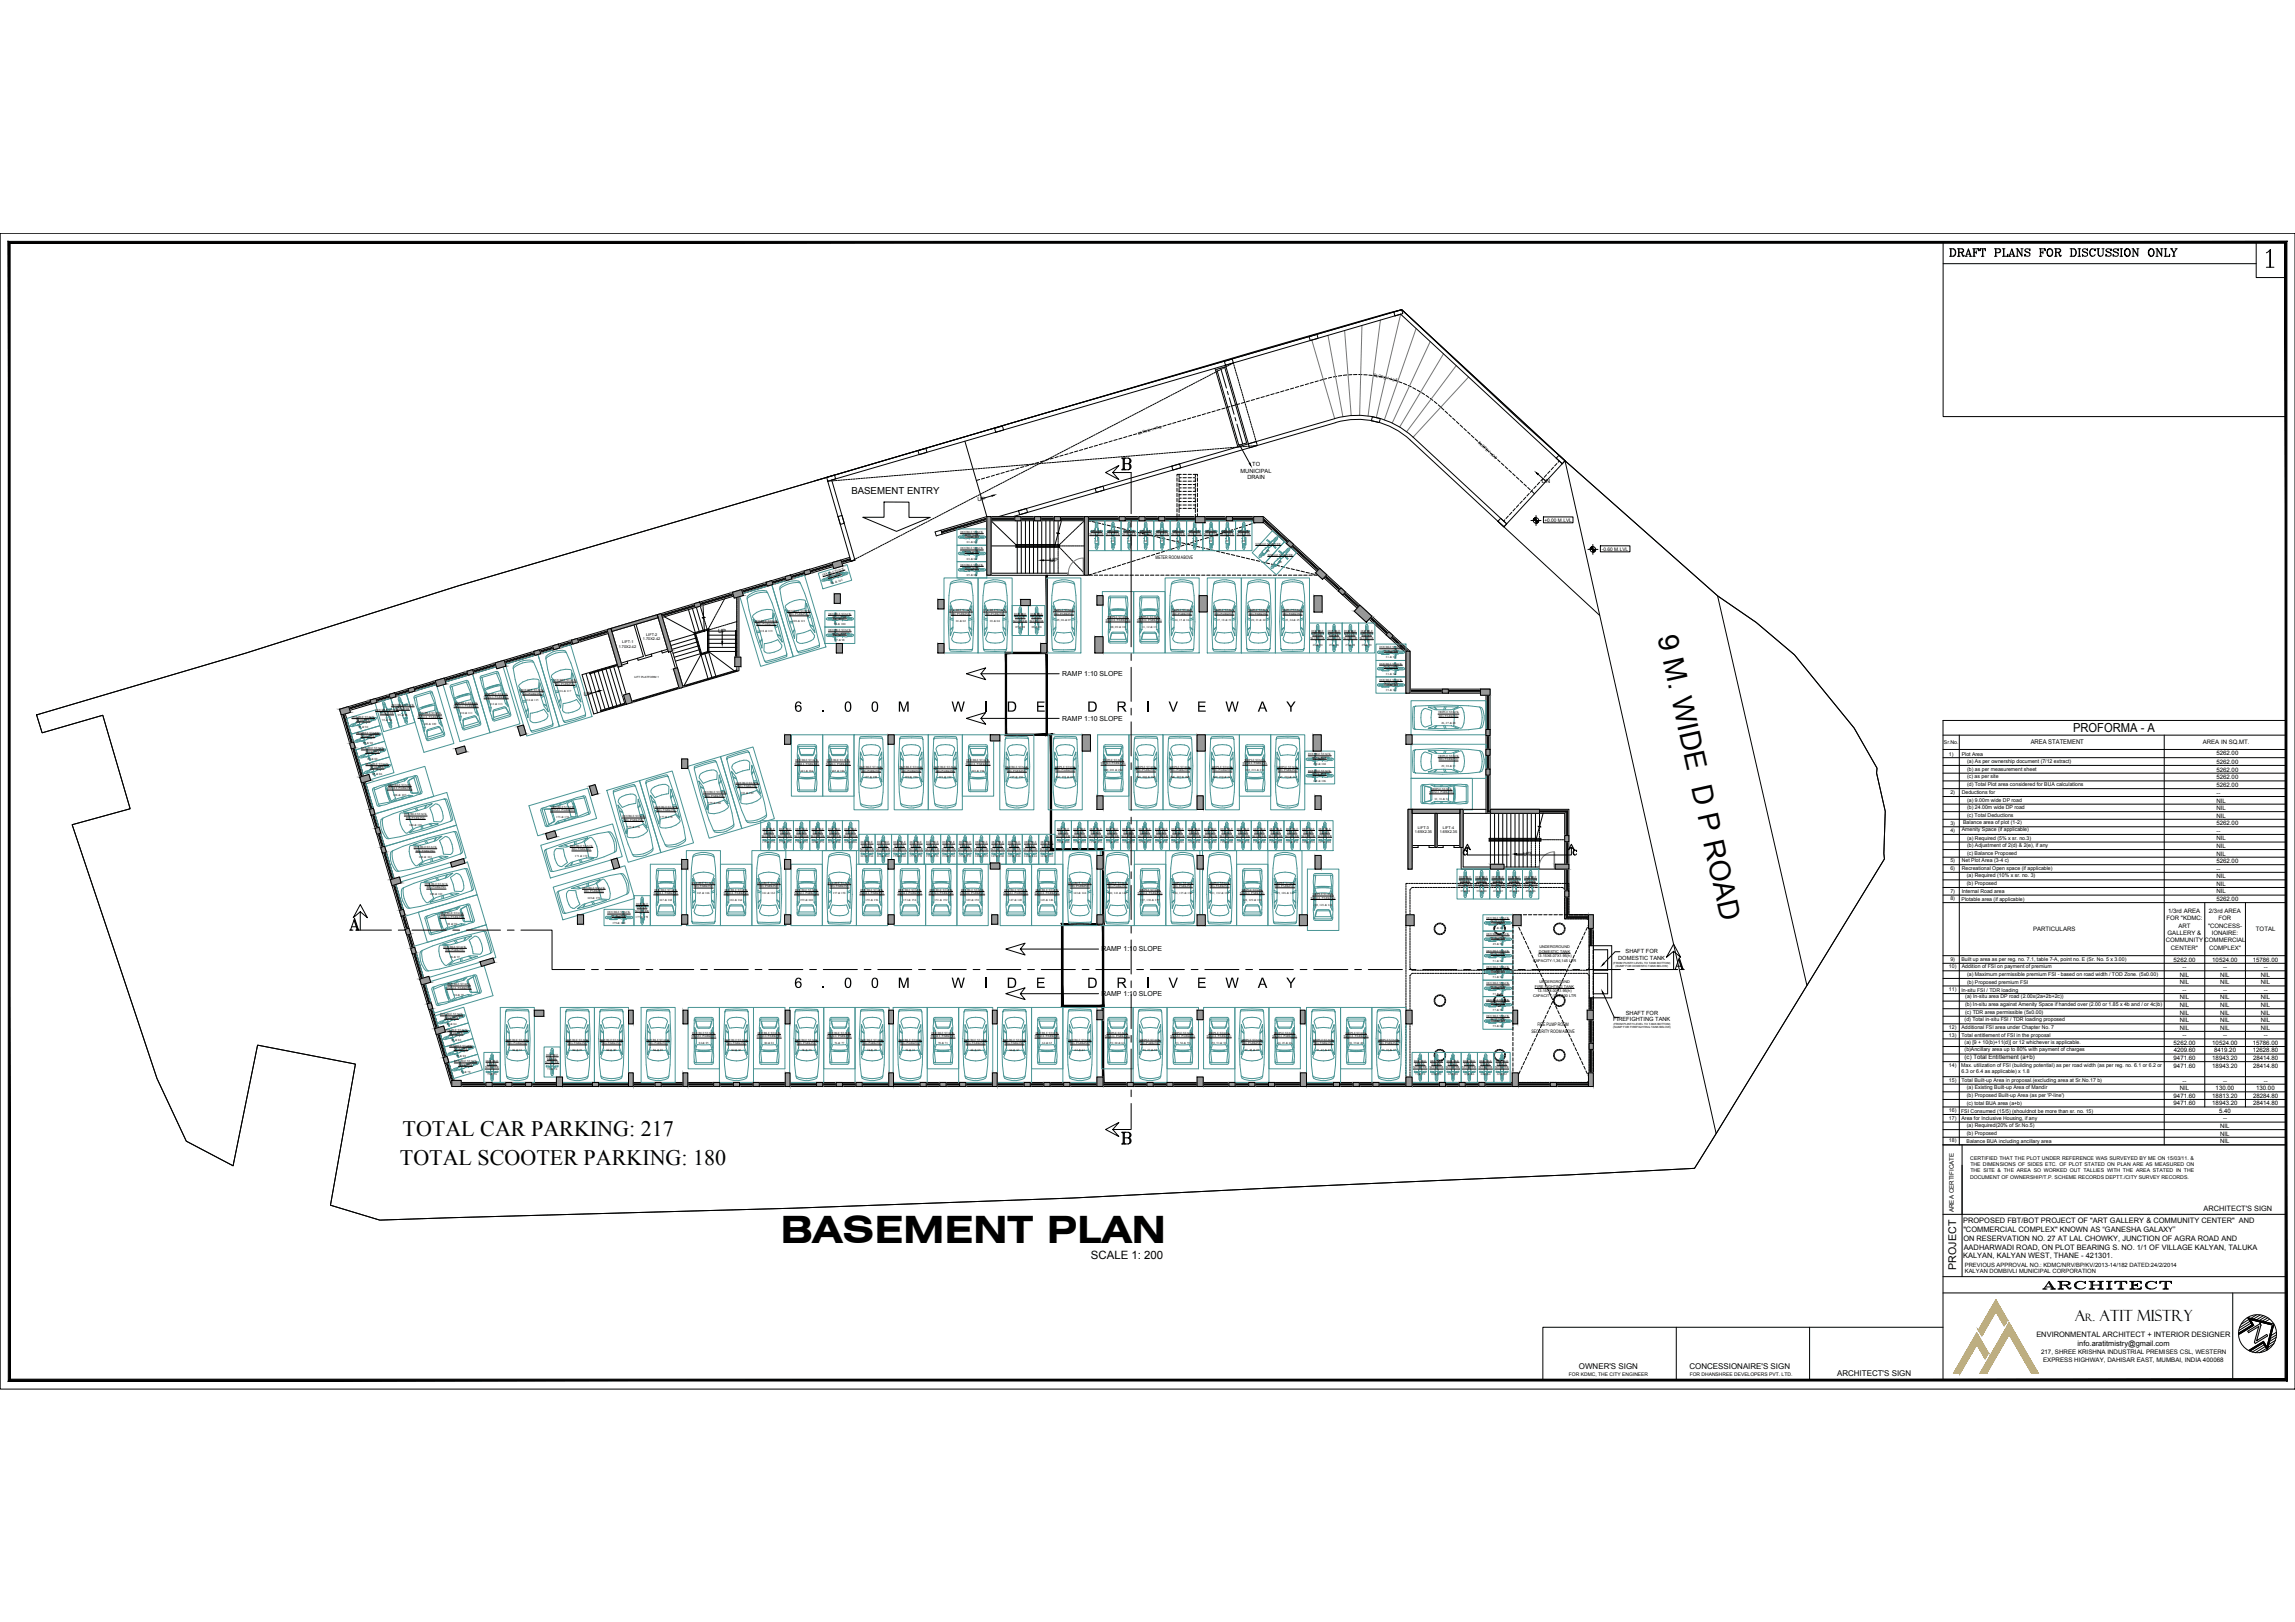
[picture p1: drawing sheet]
<svg xmlns="http://www.w3.org/2000/svg" width="841mm" height="594mm" viewBox="0 0 841 594" stroke-linecap="round" stroke-linejoin="round" font-family="sans-serif">
<defs><g id="words">
<text font-size="13.8" x="286" y="455.3">BASEMENT PLAN</text>
<text font-size="10.5" x="607.4" y="233.3" transform="rotate(77 607.4 233.3)">9 M. WIDE D P ROAD</text>
<g font-size="8.1">
<text x="147.5" y="415.9">TOTAL CAR PARKING: 217</text>
<text x="146.5" y="426.7">TOTAL SCOOTER PARKING: 180</text>
</g>
<g font-size="6.2">
<text x="713.7" y="95.2">DRAFT PLANS FOR DISCUSSION ONLY</text>
<text x="747.5" y="473.4">ARCHITECT</text>
</g>
<g font-size="5.6">
<text x="760.3" y="483.7">A</text>
<text x="769.4" y="483.7">ATIT MISTRY</text>
</g>
<g font-size="5.2">
<text x="291.1" y="260.7">6 . 0 0 M</text>
<text x="357.7" y="260.7">D R I V E W A Y</text>
<text x="291.1" y="361.8">6 . 0 0 M</text>
<text x="357.7" y="361.8">D R I V E W A Y</text>
</g>
<text font-size="4.6" x="759.7" y="268.2">PROFORMA - A</text>
<text font-size="4.2" x="399.8" y="461">SCALE 1: 200</text>
<text font-size="3.9" x="716.9" y="465" transform="rotate(-90 716.9 465)">PROJECT</text>
<text font-size="3.7" x="764.1" y="483.7">R.</text>
<text font-size="3.5" x="312" y="180.8">BASEMENT ENTRY</text>
<g font-size="2.9">
<text x="578.6" y="501.4">OWNER'S SIGN</text>
<text x="619.1" y="501.4">CONCESSIONAIRE'S SIGN</text>
<text x="673.2" y="503.8">ARCHITECT'S SIGN</text>
</g>
<g font-size="2.7">
<text x="807.5" y="443.4">ARCHITECT'S SIGN</text>
<text x="719.4" y="447.8">PROPOSED FBT/BOT PROJECT OF &quot;ART GALLERY &amp; COMMUNITY CENTER&quot; AND</text>
<text x="719.5" y="451.1">&quot;COMMERCIAL COMPLEX&quot; KNOWN AS “GANESHA GALAXY”</text>
<text x="719.5" y="454.4">ON RESERVATION NO. 27 AT LAL CHOWKY, JUNCTION OF AGRA ROAD AND</text>
<text x="719.4" y="460.9">KALYAN, KALYAN WEST, THANE - 421301.</text>
<text x="719.6" y="457.7">AADHARWADI ROAD, ON PLOT BEARING S. NO. 1/1 OF VILLAGE KALYAN, TALUKA</text>
<text x="746.2" y="489.8">ENVIRONMENTAL ARCHITECT + INTERIOR DESIGNER</text>
<text x="761.4" y="493.1">info.aratitmistry@gmail.com</text>
</g>
<g font-size="2.5">
<text x="389.3" y="247.7">RAMP 1:10 SLOPE</text>
<text x="389.3" y="264">RAMP 1:10 SLOPE</text>
<text x="403.7" y="348.5">RAMP 1:10 SLOPE</text>
<text x="403.7" y="364.8">RAMP 1:10 SLOPE</text>
</g>
<text font-size="2.4" x="744.2" y="272.5">AREA STATEMENT</text>
<g font-size="2.3">
<text x="716" y="444" transform="rotate(-90 716 444)">AREA CERTIFICATE</text>
<text x="748" y="496.1">217, SHREE KRISHNA INDUSTRIAL PREMISES CSL, WESTERN</text>
<text x="748.7" y="499">EXPRESS HIGHWAY, DAHISAR EAST, MUMBAI, INDIA 400068</text>
</g>
<g font-size="2.2">
<text x="807.2" y="272.5">AREA IN SQ.MT.</text>
<text x="812.2" y="276.7">5262.00</text>
<text x="812.2" y="279.8">5262.00</text>
<text x="812.2" y="282.6">5262.00</text>
<text x="812.2" y="285.4">5262.00</text>
<text x="812.2" y="288.3">5262.00</text>
<text x="812.2" y="291.1">--</text>
<text x="812.2" y="293.9">NIL</text>
<text x="812.2" y="296.7">NIL</text>
<text x="812.2" y="299.5">NIL</text>
<text x="812.2" y="302.3">5262.00</text>
<text x="812.2" y="305.1">--</text>
<text x="812.2" y="307.8">NIL</text>
<text x="812.2" y="310.6">NIL</text>
<text x="812.2" y="313.4">NIL</text>
<text x="812.2" y="316.2">5262.00</text>
<text x="812.2" y="319">--</text>
<text x="812.2" y="321.7">NIL</text>
<text x="812.2" y="324.5">NIL</text>
<text x="812.2" y="327.3">NIL</text>
<text x="794.5" y="334.4">1/3rd AREA</text>
<text x="809.5" y="334.4">2/3rd AREA</text>
<text x="812.2" y="330">5262.00</text>
<text x="745" y="341.1">PARTICULARS</text>
<text x="793.9" y="337.1">FOR &quot;KDMC:</text>
<text x="798.4" y="339.8">ART</text>
<text x="809.1" y="339.8">&quot;CONCESS-</text>
<text x="813" y="337.1">FOR</text>
<text x="826.7" y="341.1">TOTAL</text>
<text x="793.7" y="345.1">COMMUNITY COMMERCIAL</text>
<text x="794.3" y="342.4">GALLERY &amp;</text>
<text x="795.6" y="347.8">CENTER&quot;</text>
<text x="809.6" y="347.8">COMPLEX&quot;</text>
<text x="810.5" y="342.4">IONAIRE:</text>
<text x="796.5" y="352.2">5262.00</text>
<text x="810.7" y="352.2">10524.00</text>
<text x="825.6" y="352.2">15786.00</text>
<text x="798.8" y="357.8">NIL</text>
<text x="799.8" y="355">--</text>
<text x="813.6" y="357.8">NIL</text>
<text x="814.6" y="355">--</text>
<text x="828.5" y="357.8">NIL</text>
<text x="829.5" y="355">--</text>
<text x="798.8" y="360.6">NIL</text>
<text x="799.8" y="363.3">--</text>
<text x="813.6" y="360.6">NIL</text>
<text x="814.6" y="363.3">--</text>
<text x="828.5" y="360.6">NIL</text>
<text x="829.5" y="363.3">--</text>
<text x="798.8" y="366.1">NIL</text>
<text x="798.8" y="368.9">NIL</text>
<text x="798.8" y="371.6">NIL</text>
<text x="813.6" y="366.1">NIL</text>
<text x="813.6" y="368.9">NIL</text>
<text x="813.6" y="371.6">NIL</text>
<text x="828.5" y="366.1">NIL</text>
<text x="828.5" y="368.9">NIL</text>
<text x="828.5" y="371.6">NIL</text>
<text x="798.8" y="377.2">NIL</text>
<text x="798.8" y="374.4">NIL</text>
<text x="813.6" y="377.1">NIL</text>
<text x="813.6" y="374.4">NIL</text>
<text x="828.5" y="377.2">NIL</text>
<text x="828.5" y="374.4">NIL</text>
<text x="796.5" y="382.7">5262.00</text>
<text x="799.8" y="380">--</text>
<text x="810.7" y="382.7">10524.00</text>
<text x="814.6" y="379.9">--</text>
<text x="825.6" y="382.7">15786.00</text>
<text x="829.5" y="380">--</text>
<text x="719.9" y="387.9">(c) Total Entitlement (a+b)</text>
<text x="796.5" y="388.3">9471.60</text>
<text x="796.6" y="385.5">4209.60</text>
<text x="810.7" y="388.3">18943.20</text>
<text x="811.4" y="385.5">8419.20</text>
<text x="825.6" y="385.5">12628.80</text>
<text x="825.7" y="388.3">28414.80</text>
<text x="796.5" y="391">9471.60</text>
<text x="810.7" y="391">18943.20</text>
<text x="825.7" y="391">28414.80</text>
<text x="798.8" y="399.3">NIL</text>
<text x="799.8" y="396.6">--</text>
<text x="811.9" y="399.3">130.00</text>
<text x="814.6" y="396.6">--</text>
<text x="826.8" y="399.3">130.00</text>
<text x="829.5" y="396.6">--</text>
<text x="796.5" y="402.1">9471.60</text>
<text x="796.5" y="404.8">9471.60</text>
<text x="810.7" y="402.1">18813.20</text>
<text x="810.7" y="404.8">18943.20</text>
<text x="813.3" y="407.6">5.40</text>
<text x="825.7" y="402.1">28284.80</text>
<text x="825.7" y="404.8">28414.80</text>
<text x="813.6" y="413.1">NIL</text>
<text x="814.6" y="410.4">--</text>
<text x="813.6" y="415.9">NIL</text>
<text x="813.6" y="418.7">NIL</text>
</g>
<g font-size="2.1">
<text x="454.6" y="173.1">MUNICIPAL</text>
<text x="458.9" y="170.5">TO</text>
<text x="457.1" y="175.6">DRAIN</text>
<text x="565.1" y="177.1">DN</text>
<text x="358.3" y="183.4">UP</text>
<text x="384.8" y="205.9">UP</text>
<text x="263.2" y="231.9">UP</text>
<text x="213.9" y="255">UP</text>
<text x="558.2" y="313.7">UP</text>
<text x="593" y="351.5">DOMESTIC TANK</text>
<text x="595.7" y="349.2">SHAFT FOR</text>
<text x="595.8" y="371.6">SHAFT FOR</text>
<text x="591.2" y="373.9">FIREFIGHTING TANK</text>
<text x="720" y="466.4">KALYAN DOMBIVLI MUNICIPAL CORPORATION</text>
<text x="720" y="464">PREVIOUS APPROVAL NO.: KDMC/NRV/BP/KV/2013-14/182 DATED:24/2/2014</text>
</g>
<g font-size="1.9">
<text x="712.4" y="272.5">Sr.No.</text>
<text x="714.2" y="276.7">1)</text>
<text x="718.9" y="276.7">Plot Area</text>
<text x="720.9" y="279.4">(a) As per ownership document (7/12 extract)</text>
<text x="720.9" y="282.4">(b) as per measurement sheet</text>
<text x="720.9" y="284.9">(c) as per site</text>
<text x="720.9" y="287.7">(d) Total Plot area considered for BUA calculations</text>
<text x="714.7" y="290.8">2)</text>
<text x="718.9" y="290.8">Deductions for</text>
<text x="720.9" y="293.6">(a) 9.00m wide DP road</text>
<text x="720.9" y="296.4">(b) 24.00m wide DP road</text>
<text x="720.9" y="299.2">(c) Total Deductions</text>
<text x="714.7" y="302.1">3)</text>
<text x="714.7" y="304.8">4)</text>
<text x="718.9" y="304.5">Amenity Space (if applicable)</text>
<text x="719.4" y="302">Balance area of plot (1-2)</text>
<text x="720.9" y="310.3">(b) Adjustment of 2(d) &amp; 2(e), if any</text>
<text x="720.9" y="307.5">(a) Required (5% x sr. no.3)</text>
<text x="714.7" y="315.8">5)</text>
<text x="718.9" y="315.8">Net Plot Area (3-4 c)</text>
<text x="720.9" y="313">(c) Balance Proposed</text>
<text x="714.7" y="318.5">6)</text>
<text x="718.9" y="318.5">Recreational Open space (if applicable)</text>
<text x="720.8" y="321.3">(a) Required (10% x sr. no. 3)</text>
<text x="714.7" y="326.9">7)</text>
<text x="714.7" y="329.6">8)</text>
<text x="718.8" y="329.8">Plotable area (if applicable)</text>
<text x="718.9" y="326.9">Internal Road area</text>
<text x="720.8" y="324.1">(b) Proposed</text>
<text x="714.7" y="351.8">9)</text>
<text x="718.8" y="351.8">Built up area as per reg. no. 7.1, table 7-A, point no. E (Sr. No. 5 x 3.00)</text>
<text x="714.2" y="354.6">10)</text>
<text x="718.9" y="354.7">Addition of FSI on payment of premium</text>
<text x="720.9" y="357.5">(a) Maximum permissible premium FSI - based on road width / TOD Zone. (5x0.00)</text>
<text x="714.2" y="362.9">11)</text>
<text x="718.8" y="363.1">In-situ FSI / TDR loading</text>
<text x="720.2" y="365.6">(a) In-situ area DP road (2.00x(2a+2b+2c))</text>
<text x="720.9" y="360.2">(b) Proposed premium FSI</text>
<text x="720.1" y="368.6">(b) In-situ area against Amenity Space if handed over (2.00 or 1.85 x 4b and / or 4c)b)</text>
<text x="720.2" y="371.3">(c) TDR area permissible (5x0.00)</text>
<text x="714.2" y="376.9">12)</text>
<text x="718.8" y="377">Additional FSI area under Chapter No. 7</text>
<text x="719.9" y="374">(d) Total in-situ FSI / TDR loading proposed</text>
<text x="714.2" y="379.7">13)</text>
<text x="718.8" y="379.7">Total entitlement of FSI in the proposal</text>
<text x="719.9" y="382.3">(a) [9 + 10(b)+11(d)] or 12 whichever is applicable.</text>
<text x="719.9" y="385.1">(b)Ancillary area up to 80% with payment of charges</text>
<text x="714.2" y="390.8">14)</text>
<text x="718.7" y="390.8">Max. utilization of FSI (building potential) as per road width (as per reg. no. 6.1 or 6.2 or</text>
<text x="718.8" y="393">6.3 or 6.4 as applicable) x 1.8</text>
<text x="714.2" y="396.1">15)</text>
<text x="718.8" y="396.4">Total Built-up Area in proposal.(excluding area at Sr.No.17 b)</text>
<text x="720.8" y="398.9">(a) Existing Built-up Area of Mandir</text>
<text x="720.8" y="401.7">(b) Proposed Built-up Area (as per 'P-line')</text>
<text x="714.2" y="407.3">16)</text>
<text x="718.7" y="407.5">FSI Consumed (15/5) (shouldnot be more than sr. no. 15)</text>
<text x="720.8" y="404.6">(c) total BUA area (a+b)</text>
<text x="714.2" y="410.1">17)</text>
<text x="718.8" y="410.3">Area for Inclusive Housing, if any</text>
<text x="720.8" y="412.8">(a) Required(20% of Sr.No.5)</text>
<text x="714.2" y="418.4">18)</text>
<text x="720.7" y="418.5">Balance BUA including ancillary area</text>
<text x="720.8" y="415.6">(b) Proposed</text>
<text x="722" y="424.8">CERTIFIED THAT THE PLOT UNDER REFERENCE WAS SURVEYED BY ME ON 15/03/11. &amp;</text>
<text x="721.9" y="431.6">DOCUMENT OF OWNERSHIP/T.P. SCHEME RECORDS DEPTT./CITY SURVEY RECORDS.</text>
<text x="722.1" y="427.1">THE DIMENSIONS OF SIDES ETC. OF PLOT STATED ON PLAN ARE AS MEASURED ON</text>
<text x="722.1" y="429.4">THE SITE &amp; THE AREA SO WORKED OUT TALLIES WITH THE AREA STATED IN THE</text>
</g>
<g font-size="1.8">
<text x="566" y="191">+0.00 M.LVL</text>
<text x="587.1" y="201.6">-0.60 M.LVL</text>
<text x="575" y="503.8">FOR KDMC, THE CITY ENGINEER</text>
<text x="619.2" y="503.8">FOR DHANSHREE DEVELOPERS PVT. LTD.</text>
</g>
<g font-size="1.7">
<text x="423.4" y="204.7">METER ROOM ABOVE</text>
<text x="563.4" y="375.8">FIRE PUMP ROOM</text>
<text x="561.2" y="378.4">SECURITY ROOM ABOVE</text>
</g>
<g font-size="1.4">
<text x="503.3" y="137.8" transform="rotate(14 503.3 137.8)">SLOPE 1:10.5</text>
<text x="417.2" y="159.2" transform="rotate(-16 417.2 159.2)">SLOPE 1:10.5</text>
<text x="541.6" y="162.3" transform="rotate(42 541.6 162.3)">SLOPE 1:10.5</text>
<text x="236.8" y="232.9">LIFT-2</text>
<text x="226.8" y="237.2">1.70X2.42</text>
<text x="228" y="235.5">LIFT-1</text>
<text x="235.6" y="234.5">1.70X2.42</text>
<text x="518.4" y="305.1">1.69X2.35</text>
<text x="519.6" y="303.5">LIFT-3</text>
<text x="527.6" y="305.1">1.69X2.35</text>
<text x="528.8" y="303.5">LIFT-4</text>
<text x="564.1" y="347.2">UNDERGROUND</text>
<text x="561.8" y="352.2">CAPACITY:1,36,145 LTR</text>
<text x="563.4" y="350.6">13.15X6.07X1.95(h)</text>
<text x="564" y="348.9">DOMESTIC TANK</text>
<text x="561.8" y="365.1">CAPACITY:1,89,300 LTR</text>
<text x="562.5" y="361.8">FIRE FIGHTING TANK</text>
<text x="563.4" y="363.4">13.15X8.00X1.95(h)</text>
<text x="564.1" y="360.1">UNDERGROUND</text>
</g>
<g font-size="1.1">
<text x="351.9" y="195.2">DOUBLE STACK</text>
<text x="353.6" y="196.4">SCOOTER</text>
<text x="399.3" y="195.9">SCOOTER</text>
<text x="399.9" y="194.7">SINGLE</text>
<text x="405.3" y="195.9">SCOOTER</text>
<text x="405.9" y="194.7">SINGLE</text>
<text x="411.3" y="195.9">SCOOTER</text>
<text x="411.8" y="194.7">SINGLE</text>
<text x="417.3" y="195.9">SCOOTER</text>
<text x="417.9" y="194.7">SINGLE</text>
<text x="423.3" y="195.9">SCOOTER</text>
<text x="423.8" y="194.7">SINGLE</text>
<text x="429.2" y="195.9">SCOOTER</text>
<text x="429.8" y="194.7">SINGLE</text>
<text x="435.3" y="195.9">SCOOTER</text>
<text x="435.8" y="194.7">SINGLE</text>
<text x="441.2" y="195.9">SCOOTER</text>
<text x="441.8" y="194.7">SINGLE</text>
<text x="447.2" y="195.9">SCOOTER</text>
<text x="447.8" y="194.7">SINGLE</text>
<text x="453.2" y="195.9">SCOOTER</text>
<text x="453.8" y="194.7">SINGLE</text>
<text x="351.9" y="201.2">DOUBLE STACK</text>
<text x="353.6" y="202.5">SCOOTER</text>
<text x="354.4" y="198.9">01 &amp; 02</text>
<text x="401.3" y="198.4">11</text>
<text x="407.3" y="198.4">12</text>
<text x="413.3" y="198.4">13</text>
<text x="419.3" y="198.4">14</text>
<text x="425.3" y="198.4">15</text>
<text x="431.2" y="198.4">16</text>
<text x="437.2" y="198.4">17</text>
<text x="443.2" y="198.4">18</text>
<text x="449.2" y="198.4">19</text>
<text x="455.2" y="198.4">20</text>
<text x="460.1" y="199.5">SINGLE SCOOTER</text>
<text x="464.3" y="202">21</text>
<text x="464.6" y="203.6">SINGLE SCOOTER</text>
<text x="351.9" y="207.2">DOUBLE STACK</text>
<text x="353.6" y="208.5">SCOOTER</text>
<text x="354.4" y="204.9">03 &amp; 04</text>
<text x="468.7" y="206.1">22</text>
<text x="301.5" y="211" transform="rotate(-17 301.5 211)">DOUBLE STACK</text>
<text x="303.5" y="211.7" transform="rotate(-17 303.5 211.7)">SCOOTER</text>
<text x="304.3" y="214.1" transform="rotate(-17 304.3 214.1)">101 &amp; 102</text>
<text x="354.4" y="210.9">05 &amp; 06</text>
<text x="276.6" y="227.6">DOUBLE STACK</text>
<text x="288.6" y="224.1">DOUBLE STACK</text>
<text x="289.2" y="225.3">BIG PARKING</text>
<text x="290.4" y="227.8">120 &amp; 121</text>
<text x="303.6" y="225.2">DOUBLE STACK</text>
<text x="305.2" y="226.4">SCOOTER</text>
<text x="348" y="223.9">DOUBLE STACK</text>
<text x="348.6" y="225.2">BIG PARKING</text>
<text x="350.4" y="227.7">01 &amp; 02</text>
<text x="360.5" y="223.9">DOUBLE STACK</text>
<text x="361.1" y="225.2">BIG PARKING</text>
<text x="362.8" y="227.7">03 &amp; 04</text>
<text x="371.3" y="227.6">SCOOTER</text>
<text x="371.7" y="225.1">DOUBLE</text>
<text x="372.1" y="226.4">STACK</text>
<text x="377.3" y="227.6">SCOOTER</text>
<text x="377.6" y="225.1">DOUBLE</text>
<text x="378" y="226.4">STACK</text>
<text x="386" y="223.8">TRIPLE STACK</text>
<text x="386.3" y="225.1">BIG PARKING</text>
<text x="387.3" y="227.6">05, 06 &amp; 07</text>
<text x="405.2" y="227.6">SMALL PARKING</text>
<text x="405.9" y="226.3">TRIPLE STACK</text>
<text x="416.7" y="227.6">SMALL PARKING</text>
<text x="417.4" y="226.3">TRIPLE STACK</text>
<text x="429.3" y="223.8">TRIPLE STACK</text>
<text x="429.6" y="225.1">BIG PARKING</text>
<text x="430.5" y="227.6">14, 15 &amp; 16</text>
<text x="444.8" y="223.8">TRIPLE STACK</text>
<text x="445.1" y="225.1">BIG PARKING</text>
<text x="446" y="227.6">17, 18 &amp; 19</text>
<text x="457.3" y="223.8">TRIPLE STACK</text>
<text x="457.6" y="225.1">BIG PARKING</text>
<text x="458.5" y="227.6">20, 21 &amp; 22</text>
<text x="469.8" y="223.8">TRIPLE STACK</text>
<text x="470.1" y="225.1">BIG PARKING</text>
<text x="471" y="227.6">23, 24 &amp; 25</text>
<text x="277.3" y="228.9">BIG PARKING</text>
<text x="278.4" y="231.4">118 &amp; 119</text>
<text x="303.6" y="231.2">DOUBLE STACK</text>
<text x="305.2" y="232.4">SCOOTER</text>
<text x="305.7" y="228.9">99 &amp; 100</text>
<text x="372.1" y="230.1">07 &amp; 08</text>
<text x="378.1" y="230.1">09 &amp; 10</text>
<text x="407.1" y="230.1">08, 09 &amp; 10</text>
<text x="418.5" y="230.1">11, 12 &amp; 13</text>
<text x="480.6" y="231.5">DOUBLE</text>
<text x="481" y="232.8">STACK</text>
<text x="486.6" y="231.5">DOUBLE</text>
<text x="487" y="232.8">STACK</text>
<text x="492.6" y="231.5">DOUBLE</text>
<text x="493" y="232.8">STACK</text>
<text x="498.6" y="231.5">DOUBLE</text>
<text x="499" y="232.8">STACK</text>
<text x="306" y="234.9">97 &amp; 98</text>
<text x="480.3" y="234">SCOOTER</text>
<text x="481.1" y="236.5">23 &amp; 24</text>
<text x="486.3" y="234">SCOOTER</text>
<text x="487.1" y="236.5">25 &amp; 26</text>
<text x="492.3" y="234">SCOOTER</text>
<text x="493.1" y="236.5">27 &amp; 28</text>
<text x="498.3" y="234">SCOOTER</text>
<text x="499.1" y="236.5">29 &amp; 30</text>
<text x="505.5" y="237.4">DOUBLE STACK</text>
<text x="507.2" y="238.6">SCOOTER</text>
<text x="505.5" y="243.4">DOUBLE STACK</text>
<text x="507.2" y="244.7">SCOOTER</text>
<text x="507.9" y="241.1">31 &amp; 32</text>
<text x="202.8" y="249.6">DOUBLE STACK</text>
<text x="203.5" y="250.8">BIG PARKING</text>
<text x="505.5" y="249.4">DOUBLE STACK</text>
<text x="507.2" y="250.6">SCOOTER</text>
<text x="507.9" y="247.2">33 &amp; 34</text>
<text x="166.7" y="257.7">DOUBLE STACK</text>
<text x="177.4" y="255.7">SMALL PARKING</text>
<text x="177.7" y="254.4">DOUBLE STACK</text>
<text x="190.9" y="253.1">DOUBLE STACK</text>
<text x="191.5" y="254.4">BIG PARKING</text>
<text x="192.7" y="256.9">114 &amp; 115</text>
<text x="204.6" y="253.3">116 &amp; 117</text>
<text x="507.9" y="253.1">35 &amp; 36</text>
<text x="128.9" y="262.9">DOUBLE STACK</text>
<text x="137.7" y="260.4">DOUBLE STACK</text>
<text x="139.3" y="261.6">SCOOTER</text>
<text x="143.4" y="258.6">DOUBLE STACK</text>
<text x="145.1" y="259.9">SCOOTER</text>
<text x="145.8" y="262.4">95 &amp; 96</text>
<text x="153.1" y="262.9">SMALL PARKING</text>
<text x="153.4" y="261.7">DOUBLE STACK</text>
<text x="166.4" y="259">SMALL PARKING</text>
<text x="168.5" y="261.5">110 &amp; 111</text>
<text x="179.5" y="258.2">112 &amp; 113</text>
<text x="527" y="261.3">TRIPLE STACK</text>
<text x="527.3" y="262.5">BIG PARKING</text>
<text x="130.6" y="264.2">SCOOTER</text>
<text x="130.6" y="268.7">DOUBLE STACK</text>
<text x="131.3" y="266.7">91 &amp; 92</text>
<text x="132.3" y="269.9">SCOOTER</text>
<text x="140.1" y="264.1">93 &amp; 94</text>
<text x="155.2" y="265.4">108 &amp; 109</text>
<text x="528.2" y="265">26, 27 &amp; 28</text>
<text x="132.4" y="274.4">DOUBLE STACK</text>
<text x="133" y="272.4">89 &amp; 90</text>
<text x="134" y="275.7">SCOOTER</text>
<text x="134.1" y="280.2">DOUBLE STACK</text>
<text x="134.7" y="278.2">87 &amp; 88</text>
<text x="135.7" y="281.4">SCOOTER</text>
<text x="291.2" y="280.1">SMALL PARKING</text>
<text x="291.5" y="278.9">DOUBLE STACK</text>
<text x="302.7" y="280.1">SMALL PARKING</text>
<text x="303" y="278.9">DOUBLE STACK</text>
<text x="315" y="281.4">DOUBLE STACK</text>
<text x="329.7" y="281.4">DOUBLE STACK</text>
<text x="342.2" y="281.4">DOUBLE STACK</text>
<text x="353.9" y="280.1">SMALL PARKING</text>
<text x="354.2" y="278.9">DOUBLE STACK</text>
<text x="368.5" y="281.4">DOUBLE STACK</text>
<text x="386.5" y="281.3">TRIPLE STACK</text>
<text x="403.5" y="280">SMALL PARKING</text>
<text x="404.1" y="278.8">TRIPLE STACK</text>
<text x="416.1" y="281.3">TRIPLE STACK</text>
<text x="428.6" y="281.3">TRIPLE STACK</text>
<text x="444.1" y="281.3">TRIPLE STACK</text>
<text x="455.4" y="280">SMALL PARKING</text>
<text x="456" y="278.8">TRIPLE STACK</text>
<text x="468.1" y="281.3">TRIPLE STACK</text>
<text x="479.4" y="276.6">DOUBLE STACK</text>
<text x="481.1" y="277.8">SCOOTER</text>
<text x="481.2" y="280.3">103 &amp; 104</text>
<text x="527" y="277.3">TRIPLE STACK</text>
<text x="527.3" y="278.5">BIG PARKING</text>
<text x="528.2" y="281">29, 30 &amp; 31</text>
<text x="136.4" y="283.9">85 &amp; 86</text>
<text x="142.4" y="287.9">DOUBLE STACK</text>
<text x="269.7" y="287">DOUBLE STACK</text>
<text x="293.3" y="282.6">183 &amp; 184</text>
<text x="304.8" y="282.6">185 &amp; 186</text>
<text x="315.7" y="282.6">BIG PARKING</text>
<text x="316.8" y="285.1">187 &amp; 188</text>
<text x="330.4" y="282.6">BIG PARKING</text>
<text x="331.5" y="285.1">189 &amp; 190</text>
<text x="342.9" y="282.6">BIG PARKING</text>
<text x="344" y="285.1">191 &amp; 192</text>
<text x="356" y="282.6">193 &amp; 194</text>
<text x="369.1" y="282.6">BIG PARKING</text>
<text x="370.2" y="285.1">195 &amp; 196</text>
<text x="386.8" y="282.5">BIG PARKING</text>
<text x="386.9" y="285">197, 198 &amp; 199</text>
<text x="404.5" y="282.5">200, 201 &amp; 202</text>
<text x="416.4" y="282.5">BIG PARKING</text>
<text x="416.5" y="285">203, 204 &amp; 205</text>
<text x="428.9" y="282.5">BIG PARKING</text>
<text x="429" y="285">206, 207 &amp; 208</text>
<text x="444.4" y="282.5">BIG PARKING</text>
<text x="444.5" y="285">209, 210 &amp; 211</text>
<text x="456.4" y="282.5">212, 213 &amp; 214</text>
<text x="468.4" y="282.5">BIG PARKING</text>
<text x="468.4" y="285">215, 216 &amp; 217</text>
<text x="479.4" y="282.6">DOUBLE STACK</text>
<text x="481.1" y="283.9">SCOOTER</text>
<text x="481.2" y="286.4">105 &amp; 106</text>
<text x="142.1" y="289.1">SMALL PARKING</text>
<text x="144.1" y="291.6">106 &amp; 107</text>
<text x="257.8" y="290.5">DOUBLE STACK</text>
<text x="258.4" y="291.8">BIG PARKING</text>
<text x="270.4" y="288.2">BIG PARKING</text>
<text x="271.5" y="290.7">181 &amp; 182</text>
<text x="523.8" y="290.5">SMALL PARKING</text>
<text x="524.5" y="289.2">TRIPLE STACK</text>
<text x="525.7" y="293">32, 33 &amp; 34</text>
<text x="148.2" y="298.6">DOUBLE STACK</text>
<text x="148.8" y="299.9">BIG PARKING</text>
<text x="201.7" y="297.2">SMALL PARKING</text>
<text x="202" y="295.9">DOUBLE STACK</text>
<text x="203.8" y="299.6">173 &amp; 174</text>
<text x="228.1" y="299.4">DOUBLE STACK</text>
<text x="240" y="295.8">DOUBLE STACK</text>
<text x="240.7" y="297.1">BIG PARKING</text>
<text x="241.8" y="299.6">177 &amp; 178</text>
<text x="259.5" y="294.3">179 &amp; 180</text>
<text x="150" y="302.4">104 &amp; 105</text>
<text x="228.7" y="300.6">BIG PARKING</text>
<text x="229.9" y="303.1">175 &amp; 176</text>
<text x="279.5" y="303.9">DOUBLE</text>
<text x="279.9" y="305.2">STACK</text>
<text x="285.5" y="303.9">DOUBLE</text>
<text x="285.9" y="305.2">STACK</text>
<text x="291.5" y="303.9">DOUBLE</text>
<text x="291.9" y="305.2">STACK</text>
<text x="297.5" y="303.9">DOUBLE</text>
<text x="297.9" y="305.2">STACK</text>
<text x="303.5" y="303.9">DOUBLE</text>
<text x="303.9" y="305.2">STACK</text>
<text x="309.5" y="303.9">DOUBLE</text>
<text x="309.9" y="305.2">STACK</text>
<text x="387.4" y="303.9">DOUBLE</text>
<text x="387.8" y="305.2">STACK</text>
<text x="393.4" y="303.9">DOUBLE</text>
<text x="393.8" y="305.2">STACK</text>
<text x="399.4" y="303.9">DOUBLE</text>
<text x="399.8" y="305.2">STACK</text>
<text x="405.4" y="303.9">DOUBLE</text>
<text x="405.8" y="305.2">STACK</text>
<text x="411.4" y="303.9">DOUBLE</text>
<text x="411.8" y="305.2">STACK</text>
<text x="417.4" y="303.9">DOUBLE</text>
<text x="417.7" y="305.2">STACK</text>
<text x="423.4" y="303.9">DOUBLE</text>
<text x="423.7" y="305.2">STACK</text>
<text x="429.3" y="303.9">DOUBLE</text>
<text x="429.7" y="305.2">STACK</text>
<text x="435.3" y="303.9">DOUBLE</text>
<text x="435.7" y="305.2">STACK</text>
<text x="441.3" y="303.9">DOUBLE</text>
<text x="441.7" y="305.2">STACK</text>
<text x="447.3" y="303.9">DOUBLE</text>
<text x="447.7" y="305.2">STACK</text>
<text x="453.3" y="303.9">DOUBLE</text>
<text x="453.7" y="305.2">STACK</text>
<text x="459.3" y="303.9">DOUBLE</text>
<text x="459.7" y="305.2">STACK</text>
<text x="465.3" y="303.9">DOUBLE</text>
<text x="465.7" y="305.2">STACK</text>
<text x="471.3" y="303.9">DOUBLE</text>
<text x="471.7" y="305.2">STACK</text>
<text x="477.3" y="303.9">DOUBLE</text>
<text x="477.7" y="305.2">STACK</text>
<text x="483.3" y="303.9">DOUBLE</text>
<text x="483.6" y="305.2">STACK</text>
<text x="151.7" y="310.6">DOUBLE STACK</text>
<text x="152.3" y="311.9">BIG PARKING</text>
<text x="208.9" y="310.2">DOUBLE STACK</text>
<text x="209.5" y="311.4">BIG PARKING</text>
<text x="279.2" y="306.4">SCOOTER</text>
<text x="279.3" y="308.9">175 &amp; 176</text>
<text x="285.2" y="306.4">SCOOTER</text>
<text x="285.4" y="308.9">173 &amp; 174</text>
<text x="291.2" y="306.4">SCOOTER</text>
<text x="291.3" y="308.9">171 &amp; 172</text>
<text x="297.2" y="306.4">SCOOTER</text>
<text x="297.3" y="308.9">169 &amp; 170</text>
<text x="303.2" y="306.4">SCOOTER</text>
<text x="303.3" y="308.9">167 &amp; 168</text>
<text x="309.2" y="306.4">SCOOTER</text>
<text x="309.3" y="308.9">165 &amp; 166</text>
<text x="315.2" y="311.4">SCOOTER</text>
<text x="315.5" y="308.9">DOUBLE</text>
<text x="315.9" y="310.2">STACK</text>
<text x="321.2" y="311.4">SCOOTER</text>
<text x="321.5" y="308.9">DOUBLE</text>
<text x="321.8" y="310.2">STACK</text>
<text x="327.1" y="311.4">SCOOTER</text>
<text x="327.5" y="308.9">DOUBLE</text>
<text x="327.9" y="310.2">STACK</text>
<text x="333.1" y="311.4">SCOOTER</text>
<text x="333.4" y="308.9">DOUBLE</text>
<text x="333.8" y="310.2">STACK</text>
<text x="339.1" y="311.4">SCOOTER</text>
<text x="339.5" y="308.9">DOUBLE</text>
<text x="339.8" y="310.2">STACK</text>
<text x="345.1" y="311.4">SCOOTER</text>
<text x="345.4" y="308.9">DOUBLE</text>
<text x="345.8" y="310.2">STACK</text>
<text x="351.1" y="311.4">SCOOTER</text>
<text x="351.4" y="308.9">DOUBLE</text>
<text x="351.8" y="310.2">STACK</text>
<text x="357.1" y="311.4">SCOOTER</text>
<text x="357.4" y="308.9">DOUBLE</text>
<text x="357.8" y="310.2">STACK</text>
<text x="363.1" y="311.4">SCOOTER</text>
<text x="363.4" y="308.9">DOUBLE</text>
<text x="363.8" y="310.2">STACK</text>
<text x="369.1" y="311.4">SCOOTER</text>
<text x="369.4" y="308.9">DOUBLE</text>
<text x="369.8" y="310.2">STACK</text>
<text x="375.1" y="311.4">SCOOTER</text>
<text x="375.4" y="308.9">DOUBLE</text>
<text x="375.8" y="310.2">STACK</text>
<text x="381.1" y="311.4">SCOOTER</text>
<text x="381.4" y="308.9">DOUBLE</text>
<text x="381.8" y="310.2">STACK</text>
<text x="387.1" y="306.4">SCOOTER</text>
<text x="387.2" y="308.9">139 &amp; 140</text>
<text x="393.1" y="306.4">SCOOTER</text>
<text x="393.2" y="308.9">137 &amp; 138</text>
<text x="399.1" y="306.4">SCOOTER</text>
<text x="399.2" y="308.9">135 &amp; 136</text>
<text x="405" y="306.4">SCOOTER</text>
<text x="405.2" y="308.9">133 &amp; 134</text>
<text x="411" y="306.4">SCOOTER</text>
<text x="411.2" y="308.9">131 &amp; 132</text>
<text x="417.1" y="306.4">SCOOTER</text>
<text x="417.2" y="308.9">129 &amp; 130</text>
<text x="423" y="306.4">SCOOTER</text>
<text x="423.2" y="308.9">127 &amp; 128</text>
<text x="429" y="306.4">SCOOTER</text>
<text x="429.2" y="308.9">125 &amp; 126</text>
<text x="435" y="306.4">SCOOTER</text>
<text x="435.2" y="308.9">123 &amp; 124</text>
<text x="441" y="306.4">SCOOTER</text>
<text x="441.1" y="308.9">121 &amp; 122</text>
<text x="447" y="306.4">SCOOTER</text>
<text x="447.2" y="308.9">119 &amp; 120</text>
<text x="453" y="306.4">SCOOTER</text>
<text x="453.2" y="308.9">117 &amp; 118</text>
<text x="459" y="306.4">SCOOTER</text>
<text x="459.1" y="308.9">115 &amp; 116</text>
<text x="465" y="306.4">SCOOTER</text>
<text x="465.1" y="308.9">113 &amp; 114</text>
<text x="471" y="306.4">SCOOTER</text>
<text x="471.1" y="308.9">111 &amp; 112</text>
<text x="477" y="306.4">SCOOTER</text>
<text x="477.1" y="308.9">109 &amp; 110</text>
<text x="483" y="306.4">SCOOTER</text>
<text x="483.1" y="308.9">107 &amp; 108</text>
<text x="153.5" y="314.4">102 &amp; 103</text>
<text x="210.7" y="313.9">171 &amp; 172</text>
<text x="315.3" y="313.9">163 &amp; 164</text>
<text x="321.3" y="313.9">161 &amp; 162</text>
<text x="327.3" y="313.9">159 &amp; 160</text>
<text x="333.3" y="313.9">157 &amp; 158</text>
<text x="339.3" y="313.9">155 &amp; 156</text>
<text x="345.3" y="313.9">153 &amp; 154</text>
<text x="351.3" y="313.9">151 &amp; 152</text>
<text x="357.3" y="313.9">149 &amp; 150</text>
<text x="363.2" y="313.9">147 &amp; 148</text>
<text x="369.3" y="313.9">145 &amp; 146</text>
<text x="375.2" y="313.9">143 &amp; 144</text>
<text x="381.2" y="313.9">141 &amp; 142</text>
<text x="253.6" y="323.8">DOUBLE STACK</text>
<text x="277.6" y="323.8">DOUBLE STACK</text>
<text x="303.4" y="323.8">DOUBLE STACK</text>
<text x="391.5" y="323.8">DOUBLE STACK</text>
<text x="405.6" y="323.7">TRIPLE STACK</text>
<text x="429.6" y="323.7">TRIPLE STACK</text>
<text x="443.1" y="323.7">TRIPLE STACK</text>
<text x="467" y="323.7">TRIPLE STACK</text>
<text x="534.7" y="321.7">DOUBLE</text>
<text x="535.1" y="322.9">STACK</text>
<text x="540.7" y="321.7">DOUBLE</text>
<text x="541.1" y="322.9">STACK</text>
<text x="546.7" y="321.7">DOUBLE</text>
<text x="547.1" y="322.9">STACK</text>
<text x="552.7" y="321.7">DOUBLE</text>
<text x="553.1" y="322.9">STACK</text>
<text x="558.7" y="321.7">DOUBLE</text>
<text x="559.1" y="322.9">STACK</text>
<text x="155.7" y="324.2">DOUBLE STACK</text>
<text x="156.4" y="325.4">BIG PARKING</text>
<text x="157.6" y="327.9">100 &amp; 101</text>
<text x="213.4" y="325.5">DOUBLE STACK</text>
<text x="214.1" y="326.7">BIG PARKING</text>
<text x="215.3" y="329.2">169 &amp; 170</text>
<text x="239.6" y="327.5">SMALL PARKING</text>
<text x="239.8" y="326.3">DOUBLE STACK</text>
<text x="254.2" y="325">BIG PARKING</text>
<text x="255.4" y="327.5">165 &amp; 166</text>
<text x="265.3" y="327.5">SMALL PARKING</text>
<text x="265.6" y="326.3">DOUBLE STACK</text>
<text x="278.2" y="325">BIG PARKING</text>
<text x="279.3" y="327.5">161 &amp; 162</text>
<text x="291.1" y="327.5">SMALL PARKING</text>
<text x="291.4" y="326.3">DOUBLE STACK</text>
<text x="304.1" y="325">BIG PARKING</text>
<text x="305.2" y="327.5">157 &amp; 158</text>
<text x="315.1" y="327.5">SMALL PARKING</text>
<text x="315.4" y="326.3">DOUBLE STACK</text>
<text x="329" y="327.5">SMALL PARKING</text>
<text x="329.3" y="326.3">DOUBLE STACK</text>
<text x="340.4" y="327.5">SMALL PARKING</text>
<text x="340.7" y="326.3">DOUBLE STACK</text>
<text x="351.9" y="327.5">SMALL PARKING</text>
<text x="352.2" y="326.3">DOUBLE STACK</text>
<text x="367.8" y="327.5">SMALL PARKING</text>
<text x="368.1" y="326.3">DOUBLE STACK</text>
<text x="379.3" y="327.5">SMALL PARKING</text>
<text x="379.5" y="326.3">DOUBLE STACK</text>
<text x="392.2" y="325">BIG PARKING</text>
<text x="393.3" y="327.5">143 &amp; 144</text>
<text x="405.9" y="325">BIG PARKING</text>
<text x="406" y="327.5">140, 141 &amp; 142</text>
<text x="417" y="327.5">SMALL PARKING</text>
<text x="417.6" y="326.2">TRIPLE STACK</text>
<text x="417.9" y="330">137, 138 &amp; 139</text>
<text x="429.9" y="325">BIG PARKING</text>
<text x="429.9" y="327.5">134, 135 &amp; 136</text>
<text x="443.4" y="325">BIG PARKING</text>
<text x="443.4" y="327.5">131, 132 &amp; 133</text>
<text x="454.4" y="327.5">SMALL PARKING</text>
<text x="455.1" y="326.2">TRIPLE STACK</text>
<text x="455.4" y="330">128, 129 &amp; 130</text>
<text x="467.3" y="325">BIG PARKING</text>
<text x="467.4" y="327.5">125, 126 &amp; 127</text>
<text x="480.4" y="329.2">SMALL PARKING</text>
<text x="481" y="328">TRIPLE STACK</text>
<text x="534.4" y="324.2">SCOOTER</text>
<text x="535.2" y="326.7">37 &amp; 38</text>
<text x="540.4" y="324.2">SCOOTER</text>
<text x="541.1" y="326.7">39 &amp; 40</text>
<text x="546.4" y="324.2">SCOOTER</text>
<text x="547.1" y="326.7">41 &amp; 42</text>
<text x="552.4" y="324.2">SCOOTER</text>
<text x="553.1" y="326.7">43 &amp; 44</text>
<text x="558.4" y="324.2">SCOOTER</text>
<text x="559.1" y="326.7">45 &amp; 46</text>
<text x="161.5" y="334.9">DOUBLE STACK</text>
<text x="222.6" y="334.5">DOUBLE STACK</text>
<text x="224.3" y="335.8">SCOOTER</text>
<text x="232.8" y="333.9">SCOOTER</text>
<text x="233.1" y="331.4">DOUBLE</text>
<text x="233.5" y="332.7">STACK</text>
<text x="241.7" y="330">167 &amp; 168</text>
<text x="267.4" y="330">163 &amp; 164</text>
<text x="293.2" y="330">159 &amp; 160</text>
<text x="317.2" y="330">155 &amp; 156</text>
<text x="331" y="330">153 &amp; 154</text>
<text x="342.5" y="330">151 &amp; 152</text>
<text x="354" y="330">149 &amp; 150</text>
<text x="369.9" y="330">147 &amp; 148</text>
<text x="381.3" y="330">145 &amp; 146</text>
<text x="481.4" y="331.7">122, 123 &amp; 124</text>
<text x="161.2" y="336.2">SMALL PARKING</text>
<text x="163.9" y="338.7">98 &amp; 99</text>
<text x="224.4" y="338.3">179 &amp; 180</text>
<text x="232.9" y="336.4">177 &amp; 178</text>
<text x="544.7" y="336.5">DOUBLE STACK</text>
<text x="546.4" y="337.8">SCOOTER</text>
<text x="547.1" y="340.3">47 &amp; 48</text>
<text x="162.5" y="347.1">DOUBLE STACK</text>
<text x="544.7" y="342.5">DOUBLE STACK</text>
<text x="546.4" y="343.8">SCOOTER</text>
<text x="547.1" y="346.3">49 &amp; 50</text>
<text x="163.2" y="348.4">BIG PARKING</text>
<text x="165" y="350.9">96 &amp; 97</text>
<text x="544.7" y="348.5">DOUBLE STACK</text>
<text x="546.4" y="349.8">SCOOTER</text>
<text x="547.1" y="352.3">51 &amp; 52</text>
<text x="544.7" y="354.5">DOUBLE STACK</text>
<text x="546.4" y="355.7">SCOOTER</text>
<text x="547.1" y="358.2">53 &amp; 54</text>
<text x="163.8" y="362.1">SMALL PARKING</text>
<text x="164" y="360.9">DOUBLE STACK</text>
<text x="166.4" y="364.6">94 &amp; 95</text>
<text x="544.7" y="360.5">DOUBLE STACK</text>
<text x="546.4" y="361.8">SCOOTER</text>
<text x="547.1" y="364.3">55 &amp; 56</text>
<text x="161.3" y="371.8">DOUBLE STACK</text>
<text x="544.7" y="366.5">DOUBLE STACK</text>
<text x="546.4" y="367.7">SCOOTER</text>
<text x="547.1" y="370.2">57 &amp; 58</text>
<text x="163" y="373.1">SCOOTER</text>
<text x="163" y="377.6">DOUBLE STACK</text>
<text x="163.7" y="375.6">83 &amp; 84</text>
<text x="544.7" y="372.5">DOUBLE STACK</text>
<text x="546.4" y="373.7">SCOOTER</text>
<text x="547.1" y="376.2">59 &amp; 60</text>
<text x="164.7" y="378.8">SCOOTER</text>
<text x="164.7" y="383.3">DOUBLE STACK</text>
<text x="165.4" y="381.3">81 &amp; 82</text>
<text x="185.4" y="381.2">DOUBLE STACK</text>
<text x="186" y="382.5">BIG PARKING</text>
<text x="207.4" y="381.2">DOUBLE STACK</text>
<text x="208.1" y="382.5">BIG PARKING</text>
<text x="219.9" y="381.2">DOUBLE STACK</text>
<text x="220.5" y="382.5">BIG PARKING</text>
<text x="237" y="381.2">DOUBLE STACK</text>
<text x="237.6" y="382.5">BIG PARKING</text>
<text x="253.4" y="380">SMALL PARKING</text>
<text x="253.7" y="378.7">DOUBLE STACK</text>
<text x="256.1" y="382.5">84 &amp; 85</text>
<text x="265.7" y="381.2">DOUBLE STACK</text>
<text x="266.3" y="382.5">BIG PARKING</text>
<text x="277.4" y="380">SMALL PARKING</text>
<text x="277.7" y="378.7">DOUBLE STACK</text>
<text x="280.1" y="382.5">80 &amp; 81</text>
<text x="291.4" y="381.2">DOUBLE STACK</text>
<text x="292.1" y="382.5">BIG PARKING</text>
<text x="303.1" y="380">SMALL PARKING</text>
<text x="303.4" y="378.7">DOUBLE STACK</text>
<text x="305.8" y="382.5">76 &amp; 77</text>
<text x="315.4" y="381.2">DOUBLE STACK</text>
<text x="316" y="382.5">BIG PARKING</text>
<text x="329.3" y="381.2">DOUBLE STACK</text>
<text x="330" y="382.5">BIG PARKING</text>
<text x="341.1" y="380">SMALL PARKING</text>
<text x="341.4" y="378.7">DOUBLE STACK</text>
<text x="343.8" y="382.5">70 &amp; 71</text>
<text x="353.3" y="381.2">DOUBLE STACK</text>
<text x="354" y="382.5">BIG PARKING</text>
<text x="367.6" y="381.2">DOUBLE STACK</text>
<text x="368.2" y="382.5">BIG PARKING</text>
<text x="379.3" y="380">SMALL PARKING</text>
<text x="379.5" y="378.7">DOUBLE STACK</text>
<text x="382" y="382.5">64 &amp; 65</text>
<text x="391.5" y="381.2">DOUBLE STACK</text>
<text x="392.2" y="382.5">BIG PARKING</text>
<text x="405" y="379.9">SMALL PARKING</text>
<text x="405.6" y="378.6">TRIPLE STACK</text>
<text x="406.9" y="382.4">59, 60 &amp; 61</text>
<text x="417.6" y="381.1">TRIPLE STACK</text>
<text x="417.9" y="382.4">BIG PARKING</text>
<text x="428.9" y="379.9">SMALL PARKING</text>
<text x="429.6" y="378.6">TRIPLE STACK</text>
<text x="430.8" y="382.4">53, 54 &amp; 55</text>
<text x="442.3" y="379.9">SMALL PARKING</text>
<text x="443" y="378.6">TRIPLE STACK</text>
<text x="444.1" y="382.4">50, 51 &amp; 52</text>
<text x="454.9" y="381.1">TRIPLE STACK</text>
<text x="455.2" y="382.4">BIG PARKING</text>
<text x="466.3" y="379.9">SMALL PARKING</text>
<text x="466.9" y="378.6">TRIPLE STACK</text>
<text x="468.2" y="382.4">44, 45 &amp; 46</text>
<text x="481.1" y="381.1">TRIPLE STACK</text>
<text x="481.4" y="382.4">BIG PARKING</text>
<text x="492.5" y="379.9">SMALL PARKING</text>
<text x="493.1" y="378.6">TRIPLE STACK</text>
<text x="494.4" y="382.4">38, 39 &amp; 40</text>
<text x="505.1" y="381.1">TRIPLE STACK</text>
<text x="505.4" y="382.4">BIG PARKING</text>
<text x="166.4" y="384.6">SCOOTER</text>
<text x="166.4" y="389.1">DOUBLE STACK</text>
<text x="167.1" y="387.1">79 &amp; 80</text>
<text x="178.1" y="388.8">DOUBLE</text>
<text x="187.8" y="385">92 &amp; 93</text>
<text x="199.8" y="389.3">SCOOTER</text>
<text x="200.1" y="386.8">DOUBLE</text>
<text x="200.5" y="388.1">STACK</text>
<text x="209.8" y="385">90 &amp; 91</text>
<text x="222.3" y="385">88 &amp; 89</text>
<text x="239.4" y="385">86 &amp; 87</text>
<text x="268.1" y="385">82 &amp; 83</text>
<text x="293.8" y="385">78 &amp; 79</text>
<text x="317.8" y="385">74 &amp; 75</text>
<text x="331.8" y="385">72 &amp; 73</text>
<text x="355.7" y="385">68 &amp; 69</text>
<text x="369.9" y="385">66 &amp; 67</text>
<text x="393.9" y="385">62 &amp; 63</text>
<text x="418.8" y="384.9">56, 57 &amp; 58</text>
<text x="456.2" y="384.9">47, 48 &amp; 49</text>
<text x="482.4" y="384.9">41, 42 &amp; 43</text>
<text x="506.3" y="384.9">35, 36 &amp; 37</text>
<text x="518.2" y="388.8">DOUBLE</text>
<text x="524.2" y="388.8">DOUBLE</text>
<text x="530.2" y="388.8">DOUBLE</text>
<text x="536.2" y="388.8">DOUBLE</text>
<text x="542.2" y="388.8">DOUBLE</text>
<text x="548.2" y="388.8">DOUBLE</text>
<text x="168.1" y="390.3">SCOOTER</text>
<text x="168.9" y="392.8">77 &amp; 78</text>
<text x="177.7" y="391.3">SCOOTER</text>
<text x="178.5" y="390.1">STACK</text>
<text x="178.5" y="393.8">75 &amp; 76</text>
<text x="200.6" y="391.8">73 &amp; 74</text>
<text x="517.9" y="391.3">SCOOTER</text>
<text x="518.6" y="390.1">STACK</text>
<text x="518.7" y="393.8">71 &amp; 72</text>
<text x="523.9" y="391.3">SCOOTER</text>
<text x="524.6" y="390.1">STACK</text>
<text x="524.6" y="393.8">69 &amp; 70</text>
<text x="529.9" y="391.3">SCOOTER</text>
<text x="530.6" y="390.1">STACK</text>
<text x="530.6" y="393.8">67 &amp; 68</text>
<text x="535.9" y="391.3">SCOOTER</text>
<text x="536.6" y="390.1">STACK</text>
<text x="536.6" y="393.8">65 &amp; 66</text>
<text x="541.9" y="391.3">SCOOTER</text>
<text x="542.6" y="390.1">STACK</text>
<text x="542.6" y="393.8">63 &amp; 64</text>
<text x="547.9" y="391.3">SCOOTER</text>
<text x="548.6" y="390.1">STACK</text>
<text x="548.6" y="393.8">61 &amp; 62</text>
</g>
<g font-size="1">
<text x="232.5" y="248.3">LIFT PLATFORM 1</text>
<text x="591.2" y="353">(FROM PLINTH LEVEL TO TANK BOTTOM)</text>
<text x="592.1" y="354.3">(SUMP FOR DOMESTIC TANK BELOW)</text>
<text x="591.2" y="376.7">(SUMP FOR FIREFIGHTING TANK BELOW)</text>
<text x="591.3" y="375.4">(FROM PLINTH LEVEL TO TANK BOTTOM)</text>
</g>
</g></defs>
<!-- layer: TITLE -->
<g fill="none" stroke="#000" stroke-width=".37">
<path d="M712.1 88.7h125.6v63.9h-125.6zM712.1 96.6h114.7M826.8 88.7h11v13h-11zM712 269.3h125.7M712 274.5h125.7M712 277.5h125.7M718 269.3v150M793.1 269.3v150M837.7 266.7v152.6h-125.7h125.7v-155.4h-125.7v241.6M712 294.5h125.7M712 291.7h125.7M712 280.3h125.7"/>
<path d="M712 283.2h125.7M712 286h125.7M712 288.9h125.7M712 297.3h125.7M712 300.1h125.7M712 302.8h125.7M712 305.6h125.7M712 308.4h125.7M712 311.2h125.7M712 314h125.7M712 316.7h125.7M712 319.5h125.7"/>
<path d="M712 322.3h125.7M712 325h125.7M712 327.8h125.7M712 330.6h125.7M808 330.6v74.8M822.9 330.6v74.8M712 352.8h125.7M712 355.6h125.7M712 358.4h125.7M712 350h125.7M712 363.9h125.7M712 366.7h125.7"/>
<path d="M712 369.5h125.7M712 372.2h125.7M712 375h125.7M712 377.8h125.7M712 361.1h125.7M712 394.3h125.7M712 397.1h125.7M712 399.9h125.7M712 380.5h125.7M712 383.3h125.7M712 386.1h125.7M712 388.8h125.7"/>
<path d="M712 402.7h125.7M712 405.4h125.7M712 408.2h125.7M712 411h125.7M712 413.7h125.7M712 416.5h125.7M719 419.3v48.3M712 444.8h125.7M712 473.6h125.7M712 467.6h125.7M818.2 473.6v31.9M614.3 486.1v19.4"/>
<path d="M663.1 486.1v19.4M712 486.1h-146.6v19.4"/>
</g>
<!-- layer: Wall -->
<path d="M3 505.8h835.1l-.7-.7zM3 505.8l.7-.7h833.7zM3 88.4v417.4l.7-.7zM3 88.4l.7 .7v416zM3 88.4l.7 .7 834.4-.7zM3.7 89.1l834.4-.7-.7 .7zM838.1 88.4l-.7 .7 .7 416.7zM837.4 89.1l.7 416.7-.7-.7z" fill="#000" stroke="#000" stroke-width=".37"/>
<g fill="none" stroke="#000" stroke-width=".37">
<path d="M.1 85.4h840.9v423.4h-840.9zM431.3 174.4v-.6h.8v.8M431.3 175v1.3M431.3 176.9v1.3M431.3 178.8v1.2M432.1 175.2v1.3M432.1 177.1v1.3M432.1 179v1.2M438.1 175.2v1.3M438.1 177.1v1.3M438.1 179v1.2M438.8 174.4v-.6h-.7v.8"/>
<path d="M438.8 175v1.3M438.8 176.9v1.3M438.8 178.8v1.2M342.7 194.8l2.1-.6 .5 1.4-2.2 .7zM361.6 190.8v19.9h29.8v-.8h-28.2M363.2 190.7v20M397.4 190.7v20h1.5v-20M431.3 180.7v1.2M431.3 182.5v1.3M431.3 184.4v1.2M431.3 186.3v1.2M431.3 188.1v1.3"/>
<path d="M431.3 190v.7M432.1 180.9v1.2M432.1 182.7v1.3M432.1 184.6v1.3M432.1 186.5v1.2M432.1 188.4v.8M438.1 180.9v1.2M438.1 182.7v1.3M438.1 184.6v1.3M438.1 186.5v1.2M438.1 188.4v.8M438.8 180.7v1.2"/>
<path d="M438.8 182.5v1.3M438.8 184.4v1.2M438.8 186.3v1.2M438.8 188.1v1.3M438.8 190v.7M270.8 218.6v27.1l-.8 .2v-27.1M313.3 205.2l-1.4 .4M244.6 237.8l-2.1 .6 .2 .8 3.6-1.1M244.8 238.5l-3.6-12.3-8.1 2.5 3.4 11.5 2.2-.6 .2 .7-5.1 1.5-.2-.7 2.2-.7-3.4-11.5-8.2 2.4 3.7 12.3M245.6 238.3l4 13.6 .7-.2-8-27-19.9 5.9 4 13.4 3.6-1.1-.2-.7-2.1 .7M536.2 297.9h8.4M536.2 296.4v21.2h27.7v.7h-28.4v-7.9"/>
<path d="M544.6 296.4h-28.6v21.9h1.5v-20.4h8.4v12.5M517.5 309.7h2.2v.7h-2.2M525.9 309.7h-2.2v.7h5.2v-.7h-2.2M526.7 310.4v-12.5h8.3v12.5M535 309.7h-2.2v.7h3.4M573.4 317.6h-3.5v.7h3.5M582.4 346.4h8.2v19.1h-8.2zM583.9 347.9h5.2v7.5h-5.2zM583.9 356.5h5.2v7.5h-5.2z"/>
</g>
<!-- layer: 0 -->
<g fill="none" stroke="#000" stroke-width=".37">
<path d="M820.6 488.4l5.2-3.1-5.2 3.2M823.7 482.5l1.6 2.7M823.7 482.6l9.6 2.4-2.4 9.4-1.6-2.6M823.8 482.6l-.1 .1M823.9 482.7h-.1M824 482.7l-.2 .1M824.1 482.7l-.2 .2M824.3 482.7l-.4 .3M824.4 482.8l-.4 .2M824.4 483.8l.4-.1-.3 .2M824.6 483.3l8.1 2-2 8.1M824.6 482.8l-.6 .3"/>
<path d="M824.6 483.2l1.3 2.3M824.6 483.9l-3.8 2.4M824.7 483.4l-.4 .2M824.7 482.9l-.7 .3M824.7 483.5l-.3 .2M824.8 482.9l-3.5 2.1M824.9 483.8l-.4 .2M824.9 483.8l-.3 .3M824.9 482.9l-.7 .5M825 483.9l-.4 .2M825 484l-.3 .2M825.1 484.1l-.4 .2"/>
<path d="M825.1 483l-.9 .5M825.1 484.2l-.3 .2M825.2 484.2l-.4 .2M825.2 483l-.9 .5M825.2 484.3l-4.7 3M825.3 484.4l-.4 .2M825.3 484.5l-.3 .3 .4-.2M825.3 483l-.5 .3M825.4 484.6l-.3 .3M825.4 483l-.5 .4M825.5 484.7l-.4 .2M825.5 484.8l-.3 .2"/>
<path d="M825.6 484.9l-.4 .2M825.6 485l-.3 .2M825.6 483.1l-.5 .3M825.7 485.1l-5.2 3.1M825.7 485.2l-5.2 3.1M825.7 483.1l-.5 .4M825.9 483.1l-.6 .4M826 485.4l-5.5 3.4M826 483.2l-.6 .3M826.1 483.2l-.5 .3M826.2 483.2l-.5 .4M826.4 483.3l-.6 .3"/>
<path d="M826.5 483.3l-.5 .3M826.7 483.3l-.6 .4M826.8 483.4l-.6 .3M826.9 481.6l-2.2 1.4M826.9 483.4l-.5 .4M827.1 483.4l-.6 .4M827.2 483.5l-.6 .3M827.3 483.5l-.5 .3M827.4 483.5l-.5 .4M827.6 483.5l-.6 .4M827.7 483.6l-.5 .3M827.9 483.6l-.6 .4"/>
<path d="M828 483.7l-.6 .3M828.1 483.7l-.5 .3M828.2 484.8l.4 .5-1.6 5.7 3.7-2.2 .3 .5-4.5 2.8-.4-.6 1.6-5.7-3.7 2.3M828.2 484.8h.1M828.2 481.6l-2.5 1.6M828.2 484.8l-4.5 2.8 .3 .5M828.2 483.7l-.5 .4M828.3 484.8h.1M828.4 483.8l-.6 .3M828.5 483.8l-.6 .3M828.6 483.8l-.6 .4M828.8 483.8l-.6 .4"/>
<path d="M829 483.9l-.5 .4M829.2 484l-.6 .3M829.3 484l-.6 .3M829.4 491.9l-4.9 2.9M829.4 481.9l-2.6 1.6M829.4 484l-.5 .3M829.5 491.3l-5.5 3.3M829.5 484.1l-.5 .3M829.5 491.4l-5.1 3.2M829.6 491.5l-5.2 3.2 5.3-3.1M829.7 484.1l-.6 .3M829.8 491.8l-.4 .2"/>
<path d="M829.8 492.5l-4.5 2.7M829.8 491.8l-.3 .3M829.8 484.1l-.5 .4M829.8 491.9l-.3 .2M829.9 492l-.4 .2M830 484.1l-.6 .4M830 492.1l-.4 .2M830 492.2l-.3 .2M830.1 492.3l-.4 .2 .4-.1M830.1 492.4l-.3 .2M830.2 484.2l-.5 .4M830.2 492.5l-.4 .2"/>
<path d="M830.3 482.2l-2.4 1.4M830.3 492.6l-.4 .2M830.3 492.6l-.3 .3M830.4 493.5l.3-.1-1.2-2.1-5.2 3.2M830.4 492.7l-.4 .2M830.4 492.8l-.3 .2M830.5 484.3l-.7 .3M830.5 492.9l-.4 .2M830.5 493l-4.1 2.5M830.6 493.1l-.4 .2M830.6 484.3l-.5 .3M830.6 493.2l-.3 .2"/>
<path d="M830.7 493.2l-.4 .3M830.7 484.3l-.5 .4M830.9 484.4l-.5 .3M830.9 494.3v.1M830.9 494.2l-.1 .1M831 482.7l-2.6 1.5M831 484.4l-.5 .3M831 493.9l-.3 .2h.3M831.1 493.7l-.5 .3M831.1 493.8l-.4 .2M831.2 484.4l-.6 .4M831.2 493.4l-.7 .4"/>
<path d="M831.2 493.3l-.7 .4M831.2 493l-.4 .3M831.2 493.1l-.8 .5M831.3 484.5l-.6 .3M831.3 492.9l-.5 .3M831.3 492.7l-.5 .3M831.4 492.6l-.5 .3M831.4 484.5l-.5 .4M831.4 492.3l-.5 .3M831.4 492.5l-.5 .3M831.5 492.2l-.6 .3M831.5 492.1l-.5 .3"/>
<path d="M831.5 484.6l-.5 .3M831.5 491.8l-.4 .3M831.5 491.9l-.5 .3M831.6 491.7l-.5 .3M831.6 491.5l-.5 .3M831.7 484.6l-.6 .3M831.7 491.4l-.5 .3M831.7 483.2l-2.2 1.3M831.7 491.1l-.5 .3M831.7 491.3l-.5 .2M831.8 491l-.6 .3M831.8 484.6l-.6 .3"/>
<path d="M831.8 490.9l-.5 .3M831.8 490.7l-.5 .3M831.9 490.4l-.5 .4M831.9 490.6l-.6 .3M832 484.6l-.6 .4M832 490.2l-.5 .3M832 490.1l-.5 .3M832 489.8l-.5 .3M832 489.9l-.5 .3M832.1 484.7l-.6 .3M832.1 489.6l-.5 .4M832.1 489.5l-.5 .4"/>
<path d="M832.2 489.4l-.6 .3M832.2 484.7l-.5 .3M832.2 489.3l-.5 .3M832.3 489l-.5 .3M832.3 488.8l-.5 .4M832.3 484.7l-.5 .4M832.3 488.6l-.5 .3M832.3 488.7l-.5 .3M832.4 488.5l-.5 .3M832.4 488.3l-.5 .3M832.5 484.8l-.6 .3M832.5 488.2l-.6 .3"/>
<path d="M832.5 487.9l-.5 .3M832.5 488l-.5 .4M832.6 487.8l-.6 .3M832.6 487.7l-.6 .3M832.6 487.5l-.5 .3M832.7 487.2l-.5 .4M832.7 487.4l-.6 .3M832.7 484.8l-.7 .4M832.8 487l-.6 .4M832.8 486.8l-.5 .4M832.9 486.6l-.6 .3M832.9 486.7l-.6 .4"/>
<path d="M832.9 486.4l-.6 .4M832.9 486.3l-.5 .3M833 486.2l-.6 .3M833 485.9l-.5 .4M833 486l-.5 .4M833.1 485.7l-.6 .4M833.1 485.6l-.5 .4M833.1 485.5l-.5 .3M833.4 492.1l-5.5 3.4M833.9 490.9l-2.6 1.6M834.2 489.8l-2.6 1.6M834.2 487.9l-2.5 1.5"/>
<path d="M834.2 488.9l-2.8 1.7"/>
<circle cx="827.3" cy="488.5" r="7"/>
</g>
<!-- layer: 3 -->
<g fill="none" stroke="#dcdcdc" stroke-width=".37">
<path d="M827 491l-.8 .5M827 490.8l-.8 .5M827.1 490.7l-.9 .5M827.1 490.5l-.8 .5M827.1 490.4l-.8 .5M827.2 490.3l-.8 .5M827.2 490.1l-.8 .6M827.3 490l-.9 .5M827.3 489.7l-.8 .5M827.3 489.9l-.8 .5M827.3 489.6l-.8 .5M827.4 489.5l-.8 .4"/>
<path d="M827.4 489.3l-.8 .5M827.5 489.2l-.8 .5M827.5 489l-.8 .6M827.6 488.9l-.8 .5M827.6 488.6l-.8 .5M827.6 488.8l-.8 .5M827.6 488.5l-.8 .5M827.7 488.4l-.8 .5M827.7 488.2l-.8 .5M827.8 488.1l-.8 .5M827.8 487.9l-.8 .6M827.9 487.8l-.8 .5"/>
<path d="M827.9 487.7l-.8 .5M827.9 487.6l-.8 .4M827.9 487.4l-.8 .5M828 487.3l-.8 .5M828 487.1l-.8 .6M828.1 487l-.8 .5M828.1 486.9l-.8 .5M828.2 486.7l-.9 .5M828.2 486.6l-.8 .5M828.2 486.5l-.8 .4M828.2 486.3l-.7 .5M828.3 486.2l-.8 .5"/>
<path d="M828.3 484.8l-4.5 2.8M828.3 486l-.8 .6M828.3 484.9l-4.5 2.8M828.4 485.9l-.8 .5M828.4 485l-4.6 2.8M828.4 485.8l-.8 .5M828.4 485.7l-.8 .4M828.4 485.1l-4.5 2.8M828.5 485.5l-.8 .5M828.5 485.2l-4.6 2.7M828.5 485.4l-.8 .5M828.5 485.2l-4.5 2.8"/>
<path d="M830.7 488.8l-4.5 2.8M830.7 488.9l-4.5 2.8M830.8 489l-4.6 2.8M830.9 489l-4.6 2.8M830.9 489.1l-4.5 2.8M830.9 489.2l-4.5 2.8"/>
</g>
<!-- layer: DIM -->
<g fill="#ebb000" stroke="#ebb000" stroke-width=".37">
<path d="M731.4 476.1l2.4 4.2h-4.8z"/>
<path d="M733.8 484.5h1.3l-.7 1.1z"/>
<path d="M736.2 484.5l.7 1.1h-1.2z"/>
<path d="M724.4 488.2l.3 .6h-.6z"/>
<path d="M725.9 488.8h.7l-.3 .5z"/>
<path d="M724.4 492.4h2.4l1.9 3.2z"/>
<path d="M731.4 480.3l4.3 3.2-1.9-3.2zM731.4 480.3l4.3 3.2h-2.5z"/>
<path d="M733.2 483.5l1.9 1 .6-1zM733.2 483.5l1.9 1h-1.3z"/>
<path d="M729 480.3l-1.6 6.8 4-6.8zM729 480.3l-1.6 6.8h-2.4z"/>
<path d="M735.7 485.6l3 3.2-1.8-3.2zM735.7 485.6l3 3.2h-4.9z"/>
<path d="M725 487.1l1.6 1.7 .8-1.7zM725 487.1l1.6 1.7h-.7z"/>
<path d="M724.1 488.8l2.7 3.6-2.1-3.6zM724.1 488.8l2.7 3.6h-4.8z"/>
<path d="M724.4 492.4l1.9 3.2h2.4zM726.3 495.6h2.4l-1.3 2.1z"/>
<path d="M722 492.4l.6 3.2 1.8-3.2zM722 492.4l.6 3.2h-2.4z"/>
<path d="M736.2 488.8l10.7 14.1-8.2-14.1zM736.2 488.8l10.7 14.1h-2.4z"/>
<path d="M733.8 488.8l-5.7 14.1 8.1-14.1zM733.8 488.8l-5.7 14.1h-2.5z"/>
<path d="M720.2 495.6l-1.9 7.3 4.3-7.3zM720.2 495.6l-1.9 7.3h-2.4z"/>
</g>
<path d="M731.4 476.1l4.3 7.4-1.3 2.1-3-5.3-5.1 9-1.3-2.2zM724.4 488.2l4.3 7.4-1.3 2.1-3-5.3-6.1 10.5h-2.4zM736.2 484.5l10.7 18.4h-2.4l-8.3-14.1-8.1 14.1h-2.5z" fill="none" stroke="#ebb000" stroke-width=".37"/>
<!-- layer: Text -->
<g fill="none" stroke="#000" stroke-width=".37">
<path d="M830.5 92.6l1.5-1.2v6.5M830.5 97.9h2.8M831.8 91.7v6.2M411 167.8h2.5a1.08 1.08 0 0 1 1 1.2l-.5 .6-.5 .2M411.2 167.8l.4 .2M411.4 167.8l.2 .4M411.6 167.8v4.3M411.6 171.8l-.4 .3M411.6 171.6l-.2 .5M411.8 168v3.8M412 167.8v4.3M412 171.6l.2 .5"/>
<path d="M412 171.8l.4 .3M412.2 167.8l-.2 .4M412.4 167.8l-.4 .2M413.5 167.8l.5 .6-.2 1.2-1.8 .2M413.5 169.8a1.12 1.12 0 0 1 1 1.1 1.12 1.12 0 0 1-1 1.2h-2.5M413.5 169.8l.5 .6v1.1l-.5 .6M414 168.2l.3 .4-.3 .8M414 170.2l.3 .4-.3 1M454.2 162.9l3.7 6.8M563.6 173.7l2.9 2.6M351.9 195.5h8.5M353.6 196.7h5"/>
<path d="M363.5 181.6l-3.7 1.1M399.3 196.2h5.1M399.9 195h3.9M405.3 196.2h5M405.9 195h3.9M411.3 196.2h5M411.8 194.9h4M417.3 196.2h5M417.9 195h3.9M423.3 196.2h5M423.8 194.9h4M429.2 196.2h5.1"/>
<path d="M429.8 194.9h4M435.3 196.2h5M435.8 194.9h3.9M441.2 196.2h5.1M441.8 194.9h4M447.2 196.2h5.1M447.8 194.9h3.9M453.2 196.2h5.1M453.8 194.9h3.9M460.1 199.8h9.3M565.6 189.3h10.8v2.2h-10.8zM586.5 199.9h10.8v2.2h-10.8z"/>
<path d="M308.4 210.5l-4.8 1.4M309.7 208.8l-8.1 2.4M351.9 201.4h8.5M351.9 207.4h8.5M353.6 202.7h5M353.6 208.7h5M382.3 205.2h3.9M464.6 203.8h9.2M264.7 231.2v3.8M276.6 227.9h8.4M277.3 229.1h7M288.6 224.3h8.4"/>
<path d="M289.2 225.6h7.1M303.6 225.4h8.3M303.6 231.4h8.3M305.2 232.6h5M305.2 226.7h5M348 224.2h8.3M348.6 225.4h7.1M360.5 224.2h8.3M361.1 225.4h7.1M371.3 227.9h5.1M371.7 225.4h4.4M372.1 226.6h3.6"/>
<path d="M377.3 227.9h5.1M377.6 225.4h4.5M378 226.6h3.7M386 224.1h7.7M386.3 225.3h7.1M405.2 227.8h9M405.9 226.6h7.6M416.7 227.8h8.9M417.4 226.6h7.6M429.3 224.1h7.7M429.6 225.3h7.1M444.8 224.1h7.7"/>
<path d="M445.1 225.3h7.1M457.3 224.1h7.7M457.6 225.3h7.1M469.8 224.1h7.7M470.1 225.3h7.1M480.3 234.3h5.1M480.6 231.8h4.5M481 233h3.7M486.3 234.3h5M486.6 231.8h4.5M487 233h3.7M492.3 234.3h5.1"/>
<path d="M492.6 231.8h4.5M493 233h3.6M498.3 234.3h5M498.6 231.8h4.5M499 233h3.7M505.5 237.6h8.4M507.2 238.9h5M143.4 258.9h8.4M166.4 259.2h8.9M166.7 258h8.3M177.4 256h8.9M177.7 254.7h8.3"/>
<path d="M190.9 253.4h8.3M191.5 254.6h7.1M202.8 249.8h8.4M203.5 251.1h7.1M219.2 253.2l-3.8 1.1M505.5 243.6h8.4M505.5 249.6h8.4M507.2 244.9h5M507.2 250.9h5M128.9 263.2h8.4M130.6 264.4h5M130.6 268.9h8.5"/>
<path d="M132.3 270.2h5M132.4 274.7h8.3M134 275.9h5.1M137.7 260.6h8.4M139.3 261.8h5M145.1 260.2h5M153.1 263.2h9M153.4 261.9h8.4M291.5 279.1h8.4M303 279.1h8.4M354.2 279.1h8.4M404.1 279h7.7"/>
<path d="M456 279h7.7M479.4 276.8h8.4M481.1 278.1h5M527 261.5h7.7M527 277.5h7.7M527.3 262.8h7.1M527.3 278.7h7.1M134.1 280.4h8.3M135.7 281.7h5M142.1 289.4h8.9M142.4 288.1h8.3M148.2 298.9h8.3"/>
<path d="M201.7 297.4h9M202 296.1h8.4M228.1 299.6h8.4M240 296.1h8.4M240.7 297.3h7.1M257.8 290.8h8.3M258.4 292h7.1M269.7 287.2h8.4M270.4 288.5h7M291.2 280.3h9M302.7 280.3h9M315 281.6h8.4"/>
<path d="M315.7 282.8h7.1M329.7 281.6h8.4M330.4 282.8h7.1M342.2 281.6h8.4M342.9 282.8h7.1M353.9 280.3h9M368.5 281.6h8.3M369.1 282.8h7.1M386.5 281.5h7.7M386.8 282.8h7.1M403.5 280.3h8.9M416.1 281.5h7.7"/>
<path d="M416.4 282.8h7.1M428.6 281.5h7.7M428.9 282.8h7.1M444.1 281.5h7.6M444.4 282.8h7.1M455.4 280.3h8.9M468.1 281.5h7.6M468.4 282.8h7M479.4 282.8h8.4M481.1 284.1h5M523.8 290.8h9M524.5 289.5h7.7"/>
<path d="M148.8 300.2h7.1M151.7 310.9h8.4M152.3 312.1h7.2M208.9 310.4h8.4M209.5 311.7h7.1M228.7 300.9h7.1M279.2 306.7h5.1M279.5 304.2h4.5M279.9 305.4h3.6M285.2 306.7h5.1M285.5 304.2h4.5M285.9 305.4h3.6"/>
<path d="M291.2 306.7h5M291.5 304.2h4.5M291.9 305.4h3.6M297.2 306.7h5M297.5 304.2h4.5M297.9 305.4h3.6M303.2 306.7h5M303.5 304.2h4.5M303.9 305.4h3.6M309.2 306.7h5M309.5 304.2h4.5M309.9 305.4h3.6"/>
<path d="M315.2 311.7h5M315.5 309.2h4.5M315.9 310.4h3.6M321.2 311.7h5M321.5 309.2h4.5M321.8 310.4h3.7M327.1 311.7h5.1M327.5 309.2h4.5M327.9 310.4h3.6M333.1 311.7h5.1M333.4 309.2h4.5M333.8 310.4h3.7"/>
<path d="M339.1 311.7h5.1M339.5 309.2h4.4M339.8 310.4h3.7M345.1 311.7h5.1M345.4 309.2h4.5M345.8 310.4h3.6M351.1 311.7h5.1M351.4 309.2h4.5M351.8 310.4h3.7M357.1 311.7h5M357.4 309.2h4.5M357.8 310.4h3.7"/>
<path d="M363.1 311.7h5.1M363.4 309.2h4.5M363.8 310.4h3.6M369.1 311.7h5M369.4 309.2h4.5M369.8 310.4h3.7M375.1 311.7h5M375.4 309.2h4.5M375.8 310.4h3.6M381.1 311.7h5M381.4 309.2h4.5M381.8 310.4h3.6"/>
<path d="M387.1 306.7h5M387.4 304.2h4.5M387.8 305.4h3.6M393.1 306.7h5M393.4 304.2h4.5M393.8 305.4h3.6M399.1 306.7h5M399.4 304.2h4.4M399.8 305.4h3.6M405 306.7h5.1M405.4 304.2h4.5M405.8 305.4h3.6"/>
<path d="M411 306.7h5.1M411.4 304.2h4.5M411.8 305.4h3.6M417.1 306.7h5M417.4 304.2h4.4M417.7 305.4h3.7M423 306.7h5.1M423.4 304.2h4.4M423.7 305.4h3.7M429 306.7h5.1M429.3 304.2h4.5M429.7 305.4h3.7"/>
<path d="M435 306.7h5M435.3 304.2h4.5M435.7 305.4h3.7M441 306.7h5.1M441.3 304.2h4.5M441.7 305.4h3.6M447 306.7h5.1M447.3 304.2h4.5M447.7 305.4h3.6M453 306.7h5M453.3 304.2h4.5M453.7 305.4h3.6"/>
<path d="M459 306.7h5M459.3 304.2h4.5M459.7 305.4h3.6M465 306.7h5M465.3 304.2h4.5M465.7 305.4h3.6M471 306.7h5M471.3 304.2h4.5M471.7 305.4h3.6M477 306.7h5M477.3 304.2h4.5M477.7 305.4h3.6"/>
<path d="M483 306.7h5M483.3 304.2h4.5M483.6 305.4h3.7M536.5 311.6v1.3M536.8 311.4l-.4 .7 .1 .7 .3 .4M537.4 311.6l.1-.2v.5a.64 .64 0 0 0-.7-.5 .64 .64 0 0 0-.6 .7v.4a.66 .66 0 0 0 .5 .6 .66 .66 0 0 0 .8-.4M555.7 312.8h4M576.7 311.6v1.3M577.1 311.4l-.4 .7v.7l.4 .4M577.7 311.6l.1-.2v.5a.64 .64 0 0 0-.8-.5 .64 .64 0 0 0-.5 .7v.4a.66 .66 0 0 0 .5 .6 .66 .66 0 0 0 .8-.4M128.9 339.4h1.9M129.7 337l1.3 3.7"/>
<path d="M129.9 337l1.3 3.7M155.7 324.4h8.4M156.4 325.6h7.1M161.2 336.4h9M161.5 335.2h8.4M213.4 325.7h8.4M214.1 327h7.1M222.6 334.8h8.4M224.3 336h5M232.8 334.2h5M233.1 331.7h4.5M233.5 332.9h3.6"/>
<path d="M239.6 327.8h8.9M239.8 326.5h8.4M253.6 324h8.4M254.2 325.3h7.2M265.3 327.8h8.9M265.6 326.5h8.4M277.6 324h8.3M278.2 325.3h7.1M291.1 327.8h8.9M291.4 326.5h8.4M303.4 324h8.4M304.1 325.3h7"/>
<path d="M315.1 327.8h8.9M315.4 326.5h8.4M329 327.8h8.9M329.3 326.5h8.3M340.4 327.8h9M340.7 326.5h8.4M351.9 327.8h9M352.2 326.5h8.4M367.8 327.8h8.9M368.1 326.5h8.4M379.3 327.8h8.9M379.5 326.5h8.4"/>
<path d="M391.5 324h8.4M392.2 325.3h7.1M405.6 323.9h7.7M405.9 325.2h7.1M417 327.7h8.9M417.6 326.4h7.7M429.6 323.9h7.6M429.9 325.2h7.1M443.1 323.9h7.7M443.4 325.2h7.1M454.4 327.7h9M455.1 326.4h7.6"/>
<path d="M467 323.9h7.7M467.3 325.2h7.2M480.4 329.5h8.9M481 328.2h7.7M534.4 324.4h5M534.7 321.9h4.5M535.1 323.1h3.6M540.4 324.4h5.1M540.7 321.9h4.5M541.1 323.1h3.6M544.7 336.8h8.4M546.4 324.4h5"/>
<path d="M546.4 338h5M546.7 321.9h4.5M547.1 323.1h3.6M552.4 324.4h5M552.7 321.9h4.5M553.1 323.1h3.6M558.4 324.4h5M558.7 321.9h4.4M559.1 323.1h3.6M128.1 340.7h1.3M128.3 340.7l.2-.2 .4 .2M128.5 340.5l1.4-4.1 1.5 4.3"/>
<path d="M130.4 340.7h1.4M131 340.5l-.5 .2M131 340.2l-.2 .5M131.2 340.2l.4 .5M162.5 347.4h8.5M163.2 348.6h7.1M544.7 342.7h8.4M544.7 348.8h8.4M544.7 354.7h8.4M546.4 344h5M546.4 350h5M546.4 356h5"/>
<path d="M564 349.2h11.4M593.6 348.6h-1.8l-4.1 4.3M613.6 355.1h1.2M613.8 355.1l.1-.2 .5 .2M613.9 354.9l1.5-4.1 1.4 4.3M614.4 353.9h1.8M615.2 351.5l1.2 3.6M615.4 351.5l1.2 3.6M615.8 355.1h1.4M616.4 354.9l-.4 .2M616.4 354.7l-.2 .4M616.6 354.7l.4 .4"/>
<path d="M161.3 372.1h8.4M163 373.3h5M163 377.8h8.4M163.8 362.3h8.9M164 361.1h8.5M164.7 379.1h5M253.7 378.9h8.4M277.7 378.9h8.4M303.4 378.9h8.4M341.4 378.9h8.3M379.5 378.9h8.4M405.6 378.9h7.7"/>
<path d="M429.6 378.9h7.6M443 378.9h7.6M466.9 378.9h7.7M493.1 378.9h7.7M544.7 360.7h8.4M544.7 366.7h8.4M544.7 372.7h8.4M546.4 362h5M546.4 368h5M546.4 373.9h5M562.5 362h14.4M587.5 363.9l4.1 8.7h1.7"/>
<path d="M164.7 383.6h8.4M166.4 384.8h5M166.4 389.3h8.4M168.1 390.5h5M177.7 391.6h5.1M178.1 389.1h4.5M178.5 390.3h3.6M185.4 381.4h8.3M186 382.7h7.1M199.8 389.6h5M200.1 387.1h4.5M200.5 388.3h3.7"/>
<path d="M207.4 381.4h8.4M208.1 382.7h7M219.9 381.4h8.4M220.5 382.7h7.1M237 381.4h8.4M237.6 382.7h7.1M253.4 380.2h9M265.7 381.4h8.4M266.3 382.7h7.2M277.4 380.2h8.9M291.4 381.4h8.4M292.1 382.7h7.1"/>
<path d="M303.1 380.2h8.9M315.4 381.4h8.4M316 382.7h7.1M329.3 381.4h8.5M330 382.7h7.1M341.1 380.2h8.9M353.3 381.4h8.4M354 382.7h7.1M367.6 381.4h8.3M368.2 382.7h7.1M379.3 380.2h8.9M391.5 381.4h8.4"/>
<path d="M392.2 382.7h7.1M405 380.1h8.9M417.6 381.4h7.7M417.9 382.6h7.1M428.9 380.1h9M442.3 380.1h9M454.9 381.4h7.7M455.2 382.6h7.2M466.3 380.1h8.9M481.1 381.4h7.7M481.4 382.6h7.2M492.5 380.1h8.9"/>
<path d="M505.1 381.4h7.7M505.4 382.6h7.1M517.9 391.6h5.1M518.2 389.1h4.5M518.6 390.3h3.7M523.9 391.6h5M524.2 389.1h4.5M524.6 390.3h3.6M529.9 391.6h5.1M530.2 389.1h4.5M530.6 390.3h3.6M535.9 391.6h5"/>
<path d="M536.2 389.1h4.5M536.6 390.3h3.6M541.9 391.6h5M542.2 389.1h4.5M542.6 390.3h3.6M547.9 391.6h5M548.2 389.1h4.5M548.6 390.3h3.6M411 414.7l3 .2a.95 .95 0 0 1 0 1.6l-.5 .2M411.2 414.7l.4 .2M411.4 414.7l.2 .4M411.6 414.7v4.3"/>
<path d="M411.6 418.8l-.4 .2M411.6 418.6l-.2 .4M411.8 414.9v3.9M412 414.7v4.3M412 418.6l.2 .4M412 418.8l.4 .2M412.2 414.7l-.2 .4M412.4 414.7l-.4 .2M413.5 414.7l.5 .6-.2 1.2-1.8 .2M413.5 416.7a1.12 1.12 0 0 1 1 1.2 1.12 1.12 0 0 1-1 1.1h-2.5M413.5 416.7l.5 .6v1.1l-.5 .6M414 415.1l.3 .4-.3 .8"/>
<path d="M414 417.2l.3 .3-.3 1.1"/>
</g>
<!-- layer: Elevation 2 -->
<g fill="none" stroke="#000" stroke-width=".37">
<path d="M515.2 324.4v.6M515.2 325.3v.6M515.2 326.3v.6M515.2 327.2v.6M515.2 328.1v.7M515.2 329.1v.6M515.2 330v.6M515.2 330.9v.7M515.2 331.9v.6M515.2 332.8v.6M515.2 333.8v.6M515.2 334.7v.6"/>
<path d="M515.2 335.6v.7M515.2 336.6v.6M515.2 337.5v.6M515.2 338.4v.7M515.2 339.4v.6M515.9 323.6h-.7v.5M516.2 323.6h.6M516.7 326.8v.6M516.7 327.7v.7M516.7 328.6v.7M516.7 329.6v.6M516.7 330.5v.6"/>
<path d="M516.7 331.5v.6M516.7 332.4v.6M516.7 333.3v.6M516.7 334.3v.6M516.7 335.2v.6M516.7 336.1v.7M516.7 337.1v.6M516.7 338v.6M516.7 338.9v.7M516.7 339.9v.6M517 325.5l-.3 .3v.7M517.1 323.6h.7"/>
<path d="M518.1 323.6h.6M518.2 325h-.7l-.3 .3M518.5 325h.7M519 323.6h.6M519.5 325h.6M519.9 323.6h.7M520.4 325h.6M520.9 323.6h.6M521.3 325h.7M521.8 323.6h.6M522.3 325h.6M522.8 323.6h.6"/>
<path d="M523.2 325h.6M523.7 323.6h.6M524.2 325h.6M524.6 323.6h.7M525.1 325h.6M525.6 323.6h.6M525.8 339.3l-.2 .6M525.9 339.8l-.1 .6M526 325h.7M526.3 339l-.4 .5M526.4 338.6l-.5 .4M526.5 323.6h.6"/>
<path d="M527 325h.6M527 338.5l-.5 .3M527.2 338.1l-.6 .3M527.4 323.6h.7M527.5 338.1h.6M527.9 338.3l-.6 .1M527.9 325h.6M528.2 338.4l.5 .3M528.3 323.6h.7M528.4 338.2l.6 .4M528.8 325h.6M528.9 338.9l.4 .4"/>
<path d="M529.2 338.8l.4 .5M529.3 323.6h.6M529.4 339.6l.1 .6M529.7 339.6l.1 .6M529.8 325h.6M530.3 323.6h.5M530.7 325h.6M531.2 323.6h.6M531.7 325h.6M532.1 323.6h.7M532.6 325h.6M533 323.6h.7"/>
<path d="M533.5 325h.6M534 323.6h.6M534.4 325h.7M534.9 323.6h.6M535.4 325h.6M535.8 323.6h.7M536.3 325h.6M536.8 323.6h.6M537.2 325h.7M537.7 323.6h.6M538.2 325h.6M538.7 323.6h.6"/>
<path d="M539.1 325h.6M539.6 323.6h.6M540.1 325h.6M540.5 323.6h.7M541 325h.6M541.5 323.6h.6M541.9 325h.7M542.4 323.6h.6M542.9 325h.6M543.3 323.6h.7M543.8 325h.6M544.3 323.6h.6"/>
<path d="M544.7 325h.7M545.2 323.6h.6M545.7 325h.6M546.2 323.6h.6M546.6 325h.6M547.1 323.6h.6M547.6 325h.6M547.7 339.3l-.3 .6M547.7 339.8v.6M548 323.6h.7M548.2 339l-.4 .5M548.2 338.6l-.4 .4"/>
<path d="M548.5 325h.6M548.9 338.5l-.5 .3M549 323.6h.6M549.1 338.1l-.6 .3M549.4 338.1h.6M549.4 325h.7M549.8 338.3l-.6 .1M549.9 323.6h.6M550.1 338.4l.5 .3M550.3 338.2l.6 .4M550.4 325h.6M550.8 338.9l.4 .4"/>
<path d="M550.8 323.6h.7M551.1 338.8l.4 .5M551.3 325h.6M551.3 339.6l.1 .6M551.6 339.6l.1 .6M551.8 323.6h.6M552.2 325h.7M552.7 323.6h.6M553.2 325h.6M553.7 323.6h.6M554.1 325h.6M554.6 323.6h.6"/>
<path d="M555.1 325h.6M555.5 323.6h.7M556 325h.6M556.5 323.6h.6M556.9 325h.7M557.4 323.6h.6M557.9 325h.6M558.3 323.6h.7M558.8 325h.6M559.3 323.6h.6M559.7 325h.7M560.2 323.6h.6"/>
<path d="M560.6 325h.7M561.1 323.6h.6M561.6 325h.6M562.1 323.6h.6M562.6 325h.5M563 323.6h.6M563.5 325h.6M564 323.6h.6M564.4 325h.7M564.9 323.6h.6M565.3 325h.7M565.8 323.6h.6"/>
<path d="M566.3 325h.6M566.7 323.6h.7M567.2 325h.6M567.7 323.6h.6M568.1 325h.7M568.6 323.6h.6M569.1 325h.6M569.5 339.3l-.2 .6M569.6 323.6h.6M569.6 339.8v.6M570 339l-.3 .5M570 325h.6"/>
<path d="M570.1 338.6l-.4 .4M570.5 323.6h.6M570.8 338.5l-.5 .3M571 338.1l-.6 .3M571 325h.6M571.3 338.1h.6M571.4 323.6h.7M571.7 338.3l-.6 .1M571.9 325h.8l.2 .3M572 338.4l.5 .3M572.2 338.2l.6 .4M572.4 323.6h.6"/>
<path d="M572.7 338.9l.4 .4M573 338.8l.3 .5M573.1 325.5l.3 .8M573.2 339.6l.1 .6M573.3 323.6h.6M573.4 336v.5h.7M573.4 326.7v.6M573.4 327.6v.6M573.4 328.5v.7M573.4 329.5v.6M573.4 330.4v.6M573.4 331.3v.6"/>
<path d="M573.4 332.2v.7M573.4 333.2v.6M573.4 334.1v.6M573.4 335.1v.6M573.5 339.6l.1 .6M574.2 323.6h.7v.4M574.4 336.5h.6M574.9 334.6v.4h.6M574.9 324.3v.6M574.9 325.2v.7M574.9 326.2v.6M574.9 327.1v.6"/>
<path d="M574.9 328.1v.5M574.9 329v.6M574.9 329.9v.7M574.9 330.8v.7M574.9 331.8v.6M574.9 332.7v.6M574.9 333.6v.7M575.3 336.5h.7M575.8 335h.6M576.3 336.5h.6M576.7 335h.7M577.2 336.5h.6"/>
<path d="M577.7 335h.6M578.1 336.5h.7M578.6 335h.6M579.1 336.5h.6M579.5 335h.7M580 336.5h.6M580.5 335h.6M581 336.5l.9 .3M581.4 335h.6M582.1 337l.3 .8M582.4 338.1v.7M582.4 339.1v.6"/>
<path d="M582.4 335h.6M583.3 335h.6v.4M583.9 335.8v.6M583.9 336.7v.6M583.9 337.6v.7M583.9 338.6v.6M583.9 339.5v.6M515.2 340.3v.6M515.2 341.3v.6M515.2 342.2v.6M515.2 343.1v.7M515.2 344.1v.6"/>
<path d="M515.2 345v.6M515.2 345.9v.7M515.2 346.9v.6M515.2 347.8v.6M515.2 348.8v.5M515.2 349.7v.6M515.2 350.6v.6M515.2 351.6v.6M515.2 352.5v.6M515.2 353.4v.6M515.2 354.3v.7M515.2 355.3v.6"/>
<path d="M515.2 356.2v.6M515.2 357.2v.6M515.2 358.1v.6M515.2 359v.7M515.2 360v.6M516.7 353.9v.7l.3 .3M516.7 340.8v.6M516.7 341.8v.6M516.7 342.7v.6M516.7 343.6v.7M516.7 344.6v.6M516.7 345.5v.6"/>
<path d="M516.7 346.4v.7M516.7 347.4v.6M516.7 348.3v.6M516.7 349.3v.6M516.7 350.2v.6M516.7 351.1v.7M516.7 352.1v.6M516.7 353v.6M516.7 357.9v.6M516.7 358.8v.7M516.7 359.8v.6M517 357l-.3 .6"/>
<path d="M517.2 355.1l.8 .3M518 356.5l-.8 .3M518.4 355.4h.6M518.4 356.5h.6M519.3 355.4h.6M519.3 356.5h.6M520.2 355.4h.7M520.2 356.5h.7M521.2 355.4h.6M521.2 356.5h.6M522.1 355.4h.6M522.1 356.5h.6"/>
<path d="M523 355.4h.6M523 356.5h.6M523.9 355.4h.7M523.9 356.5h.7M524.9 355.4h.6M524.9 356.5h.6M525.6 340.2v.6M525.8 341.1l.3 .5M525.9 340.7l.2 .5M525.9 355.4h.5M525.9 356.5h.5M526.3 341.4l.4 .4"/>
<path d="M526.4 341.9l.5 .3M526.8 355.4h.6M526.8 356.5h.6M527 341.9l.6 .2M527.2 342.3h.6M527.7 355.4h.6M527.7 356.5h.6M528.5 341.9l-.6 .2M528.6 355.4h.7M528.6 356.5h.7M528.7 342l-.6 .3M529.2 341.3l-.5 .4"/>
<path d="M529.4 341.4l-.4 .5M529.5 340.5l-.2 .6M529.6 355.4h.6M529.6 356.5h.6M529.7 340.5l-.1 .6M530.5 355.4h.6M530.5 356.5h.6M531.4 355.4h.7M531.4 356.5h.7M532.4 355.4h.6M532.4 356.5h.6M533.3 355.4h.6"/>
<path d="M533.3 356.5h.6M534.3 355.4h.6M534.3 356.5h.6M535.2 355.4h.6M535.2 356.5h.6M536.1 355.4h.7M536.1 356.5h.7M537.1 355.4h.6M537.1 356.5h.6M538 355.4h.6M538 356.5h.6M538.9 355.4h.7"/>
<path d="M538.9 356.5h.7M539.9 355.4h.6M539.9 356.5h.6M540.8 355.4h.6M540.8 356.5h.6M541.8 355.4h.6M541.8 356.5h.6M542.7 355.4h.6M542.7 356.5h.6M543.6 355.4h.7M543.6 356.5h.7M544.6 355.4h.6"/>
<path d="M544.6 356.5h.6M545.5 355.4h.6M545.5 356.5h.6M546.4 355.4h.7M546.4 356.5h.7M547.4 355.4h.6M547.4 356.5h.6M547.4 340.2l.1 .6M547.7 341.1l.3 .5M547.7 340.7l.3 .5M548.2 341.4l.4 .4M548.2 341.9l.6 .3"/>
<path d="M548.3 355.4h.6M548.3 356.5h.6M548.9 341.9l.6 .2M549.1 342.3h.6M549.2 355.4h.7M549.2 356.5h.7M550.2 355.4h.6M550.2 356.5h.6M550.4 341.9l-.6 .2M550.6 342l-.6 .3M551 341.3l-.4 .4M551.1 355.4h.6"/>
<path d="M551.1 356.5h.6M551.3 341.4l-.4 .5M551.4 340.5l-.2 .6M551.6 340.5l-.1 .6M552.1 355.4h.6M552.1 356.5h.6M553 355.4h.6M553 356.5h.6M553.9 355.4h.7M553.9 356.5h.7M554.8 355.4h.7M554.8 356.5h.7"/>
<path d="M555.8 355.4h.6M555.8 356.5h.6M556.7 355.4h.6M556.7 356.5h.6M557.7 355.4h.6M557.7 356.5h.6M558.6 355.4h.6M558.6 356.5h.6M559.5 355.4h.7M559.5 356.5h.7M560.5 355.4h.6M560.5 356.5h.6"/>
<path d="M561.4 355.4h.6M561.4 356.5h.6M562.3 355.4h.7M562.3 356.5h.7M563.3 355.4h.6M563.3 356.5h.6M564.2 355.4h.6M564.2 356.5h.6M565.1 355.4h.7M565.1 356.5h.7M566.1 355.4h.6M566.1 356.5h.6"/>
<path d="M567 355.4h.6M567 356.5h.6M568 355.4h.6M568 356.5h.6M568.9 355.4h.6M568.9 356.5h.6M569.3 340.2l.1 .6M569.5 341.1l.4 .5M569.6 340.7l.3 .5M569.8 355.4h.7M569.8 356.5h.7M570 341.4l.5 .4"/>
<path d="M570.1 341.9l.6 .3M570.8 355.4h.6M570.8 356.5h.6M570.8 341.9l.6 .2M571 342.3h.6M571.7 355.4h.6M571.7 356.5h.6M572.2 341.9l-.5 .2M572.5 342l-.6 .3M572.6 355.4h.7M572.6 356.5h.7M572.9 341.3l-.4 .4"/>
<path d="M573.2 341.4l-.4 .5M573.3 340.5l-.2 .6M573.5 340.5l-.2 .6M573.6 355.4h.6M573.6 356.5h.6M574.5 355.4h.6M574.5 356.5h.6M575.5 355.4h.6M575.5 356.5h.6M576.4 355.4h.6M576.4 356.5h.6M577.3 355.4h.7"/>
<path d="M577.3 356.5h.7M578.3 355.4h.6M578.3 356.5h.6M579.2 355.4h.6M579.2 356.5h.6M580.1 355.4h.7M580.1 356.5h.7M581.1 356.5l.8 .3M581.9 355.1l-.8 .3M582.1 357l.3 .6M582.4 354l-.3 .9M582.4 340v.6"/>
<path d="M582.4 341v.6M582.4 341.9v.6M582.4 342.8v.7M582.4 343.8v.6M582.4 344.7v.6M582.4 345.6v.7M582.4 346.6v.6M582.4 347.5v.6M582.4 348.5v.6M582.4 349.4v.6M582.4 350.3v.7M582.4 351.3v.6"/>
<path d="M582.4 352.2v.6M582.4 353.1v.7M582.4 357.9v.6M582.4 358.8v.7M582.4 359.8v.6M583.9 340.4v.7M583.9 341.4v.6M583.9 342.3v.6M583.9 343.3v.5M583.9 344.2v.6M583.9 345.1v.7M583.9 346v.7"/>
<path d="M583.9 347v.6M583.9 347.9v.6M583.9 348.8v.7M583.9 349.8v.6M583.9 350.7v.6M583.9 351.7v.6M583.9 352.6v.6M583.9 353.5v.7M583.9 354.5v.6M583.9 355.4v.6M583.9 356.3v.7M583.9 357.3v.6"/>
<path d="M583.9 358.2v.6M583.9 359.2v.6M515.2 360.9v.6M515.2 361.8v.7M515.2 362.8v.6M515.2 363.7v.6M515.2 364.6v.7M515.2 365.6v.6M515.2 366.5v.6M515.2 367.5v.6M515.2 368.4v.6M515.2 369.3v.7"/>
<path d="M515.2 370.3v.6M515.2 371.2v.6M515.2 372.1v.7M515.2 373.1v.6M515.2 374v.6M515.2 375v.6M515.2 375.9v.6M515.2 376.8v.7M515.2 377.8v.6M515.2 378.7v.6M515.2 379.6v.7M516.7 360.7v.6"/>
<path d="M516.7 361.7v.6M516.7 362.6v.6M516.7 363.5v.7M516.7 364.5v.6M516.7 365.4v.6M516.7 366.3v.7M516.7 367.3v.6M516.7 368.2v.6M516.7 369.2v.6M516.7 370.1v.6M516.7 371v.7M516.7 372v.6"/>
<path d="M516.7 372.9v.6M516.7 373.8v.7M516.7 374.7v.7M516.7 375.7v.6M516.7 376.7v.5M516.7 377.6v.6M516.7 378.5v.7M516.7 379.4v.7M525.6 366.5v.6M525.8 365.6l-.2 .6M525.8 367.4l.3 .5M525.9 366.1l-.1 .6"/>
<path d="M525.9 367l.2 .5M526.3 365.3l-.4 .5M526.3 367.7l.4 .4M526.4 364.8l-.5 .5M526.4 368.1l.5 .4M527 364.8l-.5 .3M527 368.2l.6 .2M527.2 364.4l-.6 .3M527.2 368.6h.6M527.5 364.4h.6M527.9 364.6l-.6 .1M528.2 364.7l.5 .3"/>
<path d="M528.4 364.5l.6 .3M528.5 368.2l-.6 .2M528.7 368.3l-.6 .3M528.9 365.1l.4 .5M529.2 367.6l-.5 .4M529.2 365.1l.4 .5M529.4 367.7l-.4 .4M529.4 365.9l.1 .6M529.5 366.8l-.2 .5M529.7 365.9l.1 .6M529.7 366.8l-.1 .6M547.4 366.5l.1 .6"/>
<path d="M547.7 365.6l-.3 .6M547.7 367.4l.3 .5M547.7 366.1v.6M547.7 367l.3 .5M548.2 365.3l-.4 .5M548.2 367.7l.4 .4M548.2 364.8l-.4 .5M548.2 368.1l.6 .4M548.9 364.8l-.5 .3M548.9 368.2l.6 .2M549.1 364.4l-.6 .3M549.1 368.6h.6"/>
<path d="M549.4 364.4h.6M549.8 364.6l-.6 .1M550.1 364.7l.5 .3M550.3 364.5l.6 .3M550.4 368.2l-.6 .2M550.6 368.3l-.6 .3M550.8 365.1l.4 .5M551 367.6l-.4 .4M551.1 365.1l.4 .5M551.3 367.7l-.4 .4M551.3 365.9l.1 .6M551.4 366.8l-.2 .5"/>
<path d="M551.6 365.9l.1 .6M551.6 366.8l-.1 .6M569.3 366.5l.1 .6M569.5 365.6l-.2 .6M569.5 367.4l.4 .5M569.6 366.1v.6M569.6 367l.3 .5M570 365.3l-.3 .5M570 367.7l.5 .4M570.1 364.8l-.4 .5M570.1 368.1l.6 .4M570.8 364.8l-.5 .3"/>
<path d="M570.8 368.2l.6 .2M571 364.4l-.6 .3M571 368.6h.6M571.3 364.4h.6M571.7 364.6l-.6 .1M572 364.7l.5 .3M572.2 364.5l.6 .3M572.2 368.2l-.5 .2M572.5 368.3l-.6 .3M572.7 365.1l.4 .5M572.9 367.6l-.4 .4M573 365.1l.3 .5"/>
<path d="M573.2 365.9l.1 .6M573.2 367.7l-.4 .4M573.3 366.8l-.2 .5M573.5 365.9l.1 .6M573.5 366.8l-.2 .6M582.4 360.7v.6M582.4 361.7v.6M582.4 362.6v.6M582.4 363.5v.7M582.4 364.5v.6M582.4 365.4v.6M582.4 366.3v.7"/>
<path d="M582.4 367.3v.6M582.4 368.2v.6M582.4 369.2v.6M582.4 370.1v.6M582.4 371v.7M582.4 372v.6M582.4 372.9v.6M582.4 373.8v.7M582.4 374.7v.7M582.4 375.7v.6M582.4 376.7v.5M582.4 377.6v.6"/>
<path d="M582.4 378.5v.7M582.4 379.4v.7M583.9 360.1v.6M583.9 361v.7M583.9 362v.6M583.9 362.9v.6M583.9 363.8v.7M583.9 364.8v.6M583.9 365.7v.6M583.9 366.7v.6M583.9 367.6v.6M583.9 368.5v.7"/>
<path d="M583.9 369.5v.6M583.9 370.4v.6M583.9 371.3v.7M583.9 372.3v.6M583.9 373.2v.6M583.9 374.2v.5M583.9 375.1v.6M583.9 376v.7M583.9 377v.6M583.9 377.9v.6M583.9 378.8v.6M583.9 379.7v.7"/>
<path d="M515.2 380.5v.7M515.2 381.5v.6M515.2 382.5v.5M515.2 383.4v.6M515.2 384.3v.7M515.2 385.2v.7M515.2 386.2v.6M515.2 387.1v.6M515.2 388v.7M515.2 389v.6M515.2 389.9v.6M515.2 390.9v.6"/>
<path d="M515.2 391.8v.6M515.2 392.7v.7M515.2 393.7v.6M515.2 394.6v.6M515.2 395.5v.7M515.2 396.5v.6M515.2 397.4v.5h.5M516 397.9h.6M516.7 395.4l.3 .6M516.7 380.4v.6M516.7 381.3v.6M516.7 382.2v.7"/>
<path d="M516.7 383.2v.6M516.7 384.1v.6M516.7 385.1v.6M516.7 386v.6M516.7 386.9v.7M516.7 387.9v.6M516.7 388.8v.6M516.7 389.7v.7M516.7 390.7v.6M516.7 391.6v.6M516.7 392.6v.6M516.7 393.5v.6"/>
<path d="M516.7 394.4v.7M516.9 397.9h.7M517.2 396.2l.3 .3h.5M517.9 397.9h.6M518.4 396.5h.6M518.8 397.9h.6M519.3 396.5h.6M519.8 397.9h.6M520.2 396.5h.7M520.7 397.9h.6M521.2 396.5h.6M521.6 397.9h.7"/>
<path d="M522.1 396.5h.6M522.5 397.9h.7M523 396.5h.6M523.5 397.9h.6M523.9 396.5h.7M524.4 397.9h.6M524.9 396.5h.6M525.3 397.9h.7M525.6 386.5v.6M525.8 385.5l-.2 .7M525.8 387.4l.3 .5M525.9 386l-.1 .6"/>
<path d="M525.9 386.9l.2 .6M525.9 396.5h.5M526.3 385.2l-.4 .6M526.3 387.7l.4 .4M526.3 397.9h.6M526.4 384.8l-.5 .5M526.4 388.1l.5 .3M526.8 396.5h.6M527 384.7l-.5 .3M527 388.2l.6 .1M527.2 384.4l-.6 .2M527.2 388.5l.6 .1"/>
<path d="M527.2 397.9h.6M527.5 384.4h.6M527.7 396.5h.6M527.9 384.6l-.6 .1M528.2 384.7l.5 .2M528.2 397.9h.6M528.4 384.5l.6 .3M528.5 388.2l-.6 .1M528.6 396.5h.7M528.7 388.3l-.6 .2M528.9 385.1l.4 .5M529.1 397.9h.6"/>
<path d="M529.2 387.6l-.5 .4M529.2 385l.4 .5M529.4 387.7l-.4 .4M529.4 385.9l.1 .6M529.5 386.7l-.2 .6M529.6 396.5h.6M529.7 385.8l.1 .7M529.7 386.8l-.1 .6M530 397.9h.7M530.5 396.5h.6M531 397.9h.6M531.4 396.5h.7"/>
<path d="M531.9 397.9h.6M532.4 396.5h.6M532.8 397.9h.7M533.3 396.5h.6M533.8 397.9h.6M534.3 396.5h.6M534.7 397.9h.6M535.2 396.5h.6M535.7 397.9h.6M536.1 396.5h.7M536.6 397.9h.6M537.1 396.5h.6"/>
<path d="M537.5 397.9h.7M538 396.5h.6M538.5 397.9h.6M538.9 396.5h.7M539.4 397.9h.6M539.9 396.5h.6M540.3 397.9h.7M540.8 396.5h.6M541.3 397.9h.6M541.8 396.5h.6M542.2 397.9h.6M542.7 396.5h.6"/>
<path d="M543.2 397.9h.6M543.6 396.5h.7M544.1 397.9h.6M544.6 396.5h.6M545 397.9h.7M545.5 396.5h.6M546 397.9h.6M546.4 396.5h.7M546.9 397.9h.6M547.4 396.5h.6M547.4 386.5l.1 .6M547.7 385.5l-.3 .7"/>
<path d="M547.7 387.4l.3 .5M547.7 386v.6M547.7 386.9l.3 .6M547.8 397.9h.7M548.2 385.2l-.4 .6M548.2 387.7l.4 .4M548.2 384.8l-.4 .5M548.2 388.1l.6 .3M548.3 396.5h.6M548.8 397.9h.6M548.9 384.7l-.5 .3M548.9 388.2l.6 .1"/>
<path d="M549.1 384.4l-.6 .2M549.1 388.5l.6 .1M549.2 396.5h.7M549.4 384.4h.6M549.7 397.9h.6M549.8 384.6l-.6 .1M550.1 384.7l.5 .2M550.2 396.5h.6M550.3 384.5l.6 .3M550.4 388.2l-.6 .1M550.6 388.3l-.6 .2M550.7 397.9h.6"/>
<path d="M550.8 385.1l.4 .5M551 387.6l-.4 .4M551.1 385l.4 .5M551.1 396.5h.6M551.3 387.7l-.4 .4M551.3 385.9l.1 .6M551.4 386.7l-.2 .6M551.6 385.8l.1 .7M551.6 397.9h.6M551.6 386.8l-.1 .6M552.1 396.5h.6M552.5 397.9h.7"/>
<path d="M553 396.5h.6M553.5 397.9h.6M553.9 396.5h.7M554.4 397.9h.6M554.8 396.5h.7M555.3 397.9h.6M555.8 396.5h.6M556.2 397.9h.7M556.7 396.5h.6M557.2 397.9h.6M557.7 396.5h.6M558.2 397.9h.5"/>
<path d="M558.6 396.5h.6M559.1 397.9h.6M559.5 396.5h.7M560 397.9h.6M560.5 396.5h.6M560.9 397.9h.7M561.4 396.5h.6M561.9 397.9h.6M562.3 396.5h.7M562.8 397.9h.6M563.3 396.5h.6M563.7 397.9h.7"/>
<path d="M564.2 396.5h.6M564.7 397.9h.6M565.1 396.5h.7M565.6 397.9h.6M566.1 396.5h.6M566.6 397.9h.6M567 396.5h.6M567.5 397.9h.6M568 396.5h.6M568.4 397.9h.7M568.9 396.5h.6M569.3 386.5l.1 .6"/>
<path d="M569.4 397.9h.6M569.5 385.5l-.2 .7M569.5 387.4l.4 .5M569.6 386v.6M569.6 386.9l.3 .6M569.8 396.5h.7M570 385.2l-.3 .6M570 387.7l.5 .4M570.1 384.8l-.4 .5M570.1 388.1l.6 .3M570.3 397.9h.6M570.8 384.7l-.5 .3"/>
<path d="M570.8 396.5h.6M570.8 388.2l.6 .1M571 384.4l-.6 .2M571 388.5l.6 .1M571.2 397.9h.7M571.3 384.4h.6M571.7 384.6l-.6 .1M571.7 396.5h.6M572 384.7l.5 .2M572.2 397.9h.6M572.2 384.5l.6 .3M572.2 388.2l-.5 .1"/>
<path d="M572.5 388.3l-.6 .2M572.6 396.5h.7M572.7 385.1l.4 .5M572.9 387.6l-.4 .4M573 385l.3 .5M573.1 397.9h.6M573.2 385.9l.1 .6M573.2 387.7l-.4 .4M573.3 386.7l-.2 .6M573.5 385.8l.1 .7M573.5 386.8l-.2 .6M573.6 396.5h.6"/>
<path d="M574.1 397.9h.6M574.5 396.5h.6M575 397.9h.6M575.5 396.5h.6M575.9 397.9h.7M576.4 396.5h.6M576.9 397.9h.6M577.3 396.5h.7M577.8 397.9h.6M578.3 396.5h.6M578.7 397.9h.7M579.2 396.5h.6"/>
<path d="M579.7 397.9h.6M580.1 396.5h.7M580.6 397.9h.6M581.6 397.9h.6M581.9 396.2l-.3 .3h-.5M582.4 395.4l-.3 .6M582.4 380.4v.6M582.4 381.3v.6M582.4 382.2v.7M582.4 383.2v.6M582.4 384.1v.6M582.4 385.1v.6"/>
<path d="M582.4 386v.6M582.4 386.9v.7M582.4 387.9v.6M582.4 388.8v.6M582.4 389.7v.7M582.4 390.7v.6M582.4 391.6v.6M582.4 392.6v.6M582.4 393.5v.6M582.4 394.4v.7M582.5 397.9h.6M583.9 397.6v.3h-.5"/>
<path d="M583.9 380.7v.6M583.9 381.6v.6M583.9 382.6v.6M583.9 383.5v.6M583.9 384.4v.7M583.9 385.4v.6M583.9 386.3v.6M583.9 387.2v.7M583.9 388.2v.6M583.9 389.1v.6M583.9 390.1v.6M583.9 391v.6"/>
<path d="M583.9 391.9v.7M583.9 392.9v.6M583.9 393.8v.6M583.9 394.7v.7M583.9 395.7v.6M583.9 396.6v.6"/>
</g>
<!-- layer: WIN -->
<g fill="none" stroke="#000" stroke-width=".37">
<path d="M344.8 194.2l16.8-5h101.3l53.8 49.3v13.9h29.3v44h28.9v38.6h9M345 194.7l16.7-5h101l53.5 49v14.2h29.3v44h28.9v38.6h9v10.9M345 194.9l16.8-4.9h100.8l53.4 48.9v14.2h29.3v44.1h28.9v38.6h8.9v10.6M345.1 195.2l16.7-5h100.8l53.1 48.7v14.5h29.4v44h28.8v38.6h9v10.4M398.9 190.7l.8 .2M400.2 191l1.3 .3M402.1 191.5l1.2 .2M403.9 191.9l1.2 .3M405.7 192.3l1.2 .3M407.5 192.8l1.3 .3M409.3 193.2l1.3 .3M411.2 193.6l1.2 .3"/>
<path d="M413 194.1l1.2 .3M414.9 194.5l1.1 .3M416.7 194.9l1.2 .3M418.5 195.4l1.2 .2M420.3 195.8l1.2 .3M422.1 196.2l1.2 .3M424 196.7l1.1 .2M425.8 197.1l1.2 .3M427.6 197.5l1.2 .3M429.4 198l1.2 .3M431.2 198.4l1.3 .3M433.1 198.8l1.2 .3"/>
<path d="M433.9 199.7l-1.2 .3M434.9 199.2l1.2 .3M435.7 199.1l-1.2 .4M436.7 199.7l1.2 .3M437.5 198.6l-1.2 .3M439.2 198l-1.1 .3M441 197.4l-1.2 .4M442.8 196.9l-1.2 .3M444.6 196.3l-1.2 .4M446.4 195.7l-1.2 .4M448.2 195.2l-1.2 .4M449.9 194.6l-1.1 .4"/>
<path d="M451.8 194l-1.3 .4M453.5 193.5l-1.1 .4M455.3 192.9l-1.2 .4M457.1 192.4l-1.2 .3M458.9 191.8l-1.2 .4M460.7 191.2l-1.2 .4M462.4 190.7h-100.5l-16.6 4.9M462.4 190.7l52.8 48.5v14.7h29.4v44h28.8v38.6h9v9.9M462.4 190.7l-1.1 .4M311.4 204.1l-69.1 20.6M311.5 204.7l-69.1 20.5M311.6 204.9l-69.1 20.5"/>
<path d="M311.7 205.1l-69.1 20.6M311.9 205.6l-69.2 20.5M400 210.3l-1.1 .4h1.5M401 210.7h1.2M401.7 209.8l-1.2 .4M402.9 210.7h1.2M403.5 209.2l-1.2 .4M404.7 210.7h1.3M405.3 208.7l-1.2 .3M406.6 210.7h1.3M407.1 208.1l-1.2 .4M408.5 210.7h1.2"/>
<path d="M408.9 207.5l-1.2 .4M410.4 210.7h1.2M410.7 207l-1.2 .4M412.2 210.7h1.3M412.4 206.4l-1.1 .4M414.1 210.7h1.3M414.2 205.8l-1.2 .4M416 210.7h1.2M416 205.3l-1.2 .4M417.8 204.7l-1.2 .4M417.9 210.7h1.2M419.6 204.1l-1.2 .4"/>
<path d="M419.7 210.7h1.3M421.4 203.6l-1.2 .4M421.6 210.7h1.3M423.1 203l-1.1 .4M423.5 210.7h1.2M425 202.5l-1.3 .3M425.4 210.7h1.2M426.7 201.9l-1.1 .4M427.2 210.7h1.3M428.5 201.4l-1.2 .3M429.1 210.7h1.2M430.3 200.8l-1.2 .4"/>
<path d="M430.9 210.7h1.3M432.1 200.2l-1.2 .4M432.8 210.7h1.3M434.7 210.7h1.2M436.6 210.7h1.2M438.4 210.7h1.3M438.5 200.1l1.2 .3M440.3 210.7h1.3M440.3 200.5l1.3 .3M442.2 201l1.2 .3M442.2 210.7h1.2M444 201.4l1.2 .3"/>
<path d="M444.1 210.7h1.2M445.8 201.9l1.2 .3M445.9 210.7h1.3M447.6 202.3l1.2 .3M447.8 210.7h1.3M449.4 202.7l1.3 .3M449.7 210.7h1.2M451.3 203.1l1.2 .3M451.6 210.7h1.2M453.1 203.6l1.2 .2M453.4 210.7h1.3M454.9 204l1.2 .3"/>
<path d="M455.3 210.7h1.3M456.7 204.4l1.2 .3M457.2 210.7h1.2M458.5 204.9l1.3 .3M459 210.7h1.3M460.4 205.3l1.2 .3M460.9 210.7h1.3M462.2 205.8l1.2 .2M462.8 210.7h1.2M464 206.2l1.2 .3M464.7 210.7h1.2M465.9 206.6l1.1 .3"/>
<path d="M466.5 210.7h1.3M467.7 207l1.2 .3M468.4 210.7h1.3M469.5 207.5l1.2 .2M470.3 210.7h1.2M471.3 207.9l1.2 .3M472.2 210.7h1.2M473.1 208.3l1.2 .3M474 210.7h1.3M475 208.8l1.2 .3M475.9 210.7h1.3M476.8 209.2l1.2 .3"/>
<path d="M477.8 210.7h1.2M478.6 209.6l1.2 .3M479.7 210.7h1.2M480.4 210.1l1.3 .3M482.2 210.5l.9 .2h-1.6M222.4 230.6l-98 29.2 41.2 138.1h418.3M222.6 231.1l-97.5 29 40.8 137.3h417.5v-31.9M222.7 231.3l-97.3 28.9 40.7 137h417v-31.7M222.7 231.6l-97 28.8 40.6 136.5h416.6v-31.4M222.9 232l-96.6 28.7 40.4 135.8h415.7v-31M359.5 246.8l1.7 2.1-7.1-2.1 7.1-2.2-1.7 2.2h28.6M359.5 263.1l1.7 2.2-7.1-2.2 7.1-2.1-1.7 2.1h28.6"/>
<path d="M554.4 336.9v1.2M554.4 338.7v1.3M554.4 335l.3 .7M555 336.3l.5 1.1M555.7 335h-1.3v1.2M555.8 338l.5 1.1M556.4 335h1.2M556.6 339.7l.5 1.1M558.2 335h1.3M560.1 335h1.2M562 335h1.2M563.8 335h1.3"/>
<path d="M565.7 335h1.3M567.6 335h1.2M569.5 335h1.2M571.3 335h1.3M573.2 335h1.2M581.7 339.7l-.5 1.1M582.5 338l-.5 1.1M583.3 336.3l-.5 1.1M583.9 335v12.4M583.9 335l-.3 .7M373.9 347.6l1.8 2.2-7.1-2.2 7.1-2.1-1.8 2.1h28.7M554.4 340.6v1.3"/>
<path d="M554.4 342.4v1.3M554.4 344.4v1.2M554.4 346.2v1.2M554.4 348.1v1.2M554.4 349.9v1.3M554.4 351.8v1.3M554.4 353.7v1.2M554.4 355.6v1.2M554.4 357.4v1.3M554.4 359.3v1.3M557.4 341.3l.5 1.2M558.2 343l.5 1.2"/>
<path d="M559 344.7l.5 1.2M559.8 346.4l.5 1.2M560.6 348.1l.5 1.2M561.3 349.8l.6 1.2M562.1 351.5l.6 1.2M562.9 353.2l.5 1.1M563.7 354.9l.5 1.1M564.5 356.6l.6 1.1M565.3 358.3l.6 1.1M566.1 360l.5 1.1M572.2 360l-.5 1.1M573 358.3l-.5 1.1"/>
<path d="M573.8 356.6l-.5 1.1M574.6 354.9l-.6 1.1M575.4 353.2l-.6 1.1M576.2 351.5l-.6 1.2M576.9 349.8l-.5 1.2M577.8 348.1l-.6 1.2M578.6 346.4l-.6 1.2M579.4 344.7l-.6 1.2M580.1 343l-.5 1.2M580.9 341.3l-.5 1.1M583.9 348.1v1.2M583.9 349.9v1.3"/>
<path d="M583.9 351.8v1.3M583.9 353.7v1.2M583.9 355.6v1.2M583.9 357.4v1.3M583.9 359.3v1.3M373.9 364l1.8 2.1-7.1-2.1 7.1-2.2-1.8 2.2h28.7M554.4 361.2v1.2M554.4 363.1v1.2M554.4 364.9v1.3M554.4 366.8v1.3M554.4 368.7v1.2M554.4 370.6v1.2"/>
<path d="M554.4 372.4v1.3M554.4 374.3v1.3M554.4 376.2v1.2M554.4 378.1v1.2M554.4 379.9v1.2M563.4 378.6l-.5 1.2M564.2 377l-.5 1.1M565.1 375.3l-.6 1.1M565.9 373.6l-.6 1.1M566.6 371.9l-.5 1.1M566.9 361.7l.5 1.1M567.4 370.2l-.5 1.1"/>
<path d="M567.7 363.4l.5 1.1M568.2 368.5l-.5 1.1M568.5 365.1l.5 1.1M569 366.8l-.5 1.1M569.3 366.8l.5 1.1M569.8 365.1l-.5 1.1M570.1 368.5l.5 1.1M570.6 363.4l-.5 1.1M570.9 370.2l.5 1.1M571.4 361.7l-.5 1.1M571.7 371.9l.5 1.1M572.5 373.6l.5 1.1"/>
<path d="M573.3 375.3l.5 1.1M574 377l.6 1.1M574.8 378.6l.6 1.2M583.9 361.2v1.2M583.9 363.1v1.2M583.9 364.9v33M554.4 396.8v1.1h1.3M554.4 381.8v1.2M554.4 383.6v1.3M554.4 385.5v1.3M554.4 387.4v1.2M554.4 389.3v1.2"/>
<path d="M554.4 391.1v1.3M554.4 393v1.3M554.4 394.9v1.2M554.7 397.3l-.3 .6M555.5 395.6l-.5 1.1M556.3 393.9l-.5 1.1M557.1 392.2l-.5 1.1M557.9 390.5l-.5 1.1M558.7 388.8l-.5 1.1M559.5 387.1l-.5 1.2M560.3 385.4l-.5 1.2M561.1 383.7l-.5 1.2"/>
<path d="M561.9 382l-.6 1.2M562.7 380.3l-.6 1.2M575.6 380.3l.5 1.2M576.4 382l.5 1.2M577.2 383.7l.6 1.2M578 385.4l.6 1.2M578.8 387.1l.6 1.2M579.6 388.8l.5 1.1M580.4 390.5l.5 1.1M581.2 392.2l.5 1.1M582 393.9l.5 1.1M582.8 395.6l.5 1.1"/>
<path d="M583.6 397.3l.3 .6M583.9 396.8v1.1h-1.3"/>
</g>
<!-- layer: elevation -->
<g fill="#000" stroke="#000" stroke-width=".37">
<path d="M383.4 210.7l.5 58.2v-58.2zM383.4 210.7l.5 58.2-.5 .5zM383.9 268.9l-.5 .5 2-.5zM383.4 269.4l2-.5-.5 .5zM385.4 268.9l-.5 .5 .5 41.4zM384.9 269.4l.5 41.4-.5 .5zM385.4 310.8l-.5 .5 19.6-.5zM384.9 311.3l19.6-.5-.5 .5zM404.5 310.8l-.5 .5 .5 27.5zM404 311.3l.5 27.5-.5-.5zM389.5 338.8h15l-.5-.5zM389 338.3h15l-14.5 .5zM389 338.3l.5 29.9v-29.4zM389 338.3l.5 29.9-.5 .5zM389.5 368.2l-.5 .5 15.5-.5zM389 368.7l15.5-.5-.5 .5zM404.5 368.2l-.5 .5 .5 27.8zM404 368.7l.5 27.8h-.5z"/>
<path d="M368.4 238.9l.5 .5 15-.5zM368.9 239.4l15-.5-.5 .5zM383.9 238.9l-.5 .5 .5 30zM383.4 239.4l.5 30-.5-.5zM368.4 269.4h15.5l-.5-.5zM368.9 268.9h14.5l-15 .5zM368.4 238.9v30.5l.5-.5zM368.4 238.9l.5 .5v29.5z"/>
<path d="M389 338.3l.5 .5 15-.5zM389.5 338.8l15-.5-.5 .5zM404 338.8l.5 29.9v-30.4zM404 338.8l.5 29.9-.5-.5zM389 368.7h15.5l-.5-.5zM389 368.7l.5-.5h14.5zM389 338.3v30.4l.5-.5zM389 338.3l.5 .5v29.4z"/>
</g>
<!-- layer: Parkings -->
<g fill="none" stroke="#4a9595" stroke-width=".37">
<path d="M350.7 199.7h10.9v6h-10.9zM350.7 193.7h10.9v6h-10.9zM351.8 196.9h1.4M351.8 196.6h1.4M353.3 196.3l-2.1 .2v.4l.6 .3h1.5M354.6 196.2h.8M355.1 197.1v.3l.1-.3M355.4 195.9v.1M355.4 195.9l-2.7 .1 .3 .2M355.4 196.1v.1M355.5 196v.1M355.9 196.7h.5"/>
<path d="M356.2 196.5v.4M357.8 196.2l-1.9 .2-2-.3-.6 .3 .2 .9 4.3-.1M358 195.6v.5M358 195.6l-.1-1h-.3l.2 1-.2 3.3h.3l.1-1.6 3.1-.4v-.4l-.5-.2-1.8-.1M358 196.2l.8 .1zM358 195.6h.1M358.4 196.1h.4M358.8 197.2l-.8-.1 .8 .1M358.8 196.1v.1M359 196.9h1.6M359 196.6h1.6M398.9 190.7h6v11h-6z"/>
<path d="M401.4 194.6l-.1 4.1 .2 .4h.7l.2-.4-.1-4.1M401.4 193.6v.8zM401.5 197.2h-.3l.2 .1M401.6 196.2h.5M401.7 191.2h.3l.3 .6 .2 2.6 1.5 .1v.3l-1-.2-3.3 .2v-.3l1.5-.1 .2-2.6zM401.7 191.8v1.5M401.7 199.2v1.4M401.9 195.9v.5M402 191.8v1.5M402 199.2v1.4M402.3 193.6v.8zM402.3 197.8v-.8l.3-.1v2.7l-.3-.3"/>
<path d="M402.3 199v1.6l-.3 .6h-.3l-.3-.6v-1.5M402.4 193.5h.1M404.9 190.7h5.9v11h-5.9zM407.3 193.6l.1 .8v-.8M407.4 194.6l.1 1.9-.3 2 .3 .6 .9-.2-.1-4.3M407.4 197.2h-.2l.2 .1M407.6 196.2h.5M407.7 191.8v1.5M407.7 199.2v1.4M407.9 195.9v.5M408 191.8v1.5M408 199.2v1.4"/>
<path d="M408.3 197.8v-.8l.2-.1v2.7l-.2-.3M408.3 199v1.6l-.3 .6h-.3l-.3-.6v-1.5M408.4 193.5l-.1-1.7-.3-.6h-.3l-.5 3.2-1.5 .1v.3l1-.2 3.3 .2v-.3l-1.5-.1-.2-.8 .1 .7M408.4 193.5h.1M408.4 193.5l.1 .4M410.8 190.7h6v11h-6zM413.4 194.6l-.1 4.3 1.1 .1M413.4 193.6v.8zM413.4 199.1v1.5l.3 .6h.3l.3-.6v-1.5M413.5 197.2h-.3l.3 .1M413.6 196.2h.5M413.7 191.2h.3l.3 .6 .2 2.6 1.5 .1v.3l-1-.2-3.3 .2v-.3l1.5-.1 .2-2.6z"/>
<path d="M413.7 191.8v1.5M413.7 199.2v1.4M413.8 195.9v.5M414 191.8v1.5M414 199.2v1.4M414.3 194.6l.1 4.4M414.3 193.6v.8zM414.3 197h.3M414.3 197v.8M414.6 197v2.6l-.3-.6M416.8 190.7h6v11h-6zM419.3 193.6l.1 .8v-.8"/>
<path d="M419.3 194.6v4.4h1.1M419.4 197.2h-.2l.2 .1M419.6 196.2h.5M419.6 191.2h.4l.3 .6 .1 2.6 1.6 .1v.3l-1-.2-3.3 .2v-.3l1.5-.1zM419.7 191.8v1.5M419.7 199.2v1.4M419.8 195.9v.5M420 191.8v1.5M420 199.2v1.4M420.3 194.6l.1 4.4M420.3 193.6l-.1 .8zM420.3 199v1.6l-.3 .6h-.4l-.2-.6v-1.5"/>
<path d="M420.5 196.9v2.7l-.2-.3M420.6 196.9l-.3 .1v.8M422.8 190.7h6v11h-6zM425.3 193.6l.1 .8v-.8M425.4 194.6l-.2 4.1 .3 .4h.7l.2-.3-.1-4.2M425.4 197.2h-.3l.3 .1M425.6 196.2h.5M425.6 191.2h.4l.3 .6 .2 2.6 1.5 .1v.3l-1-.2-3.3 .2v-.3l1.5-.1 .2-2.6zM425.7 191.8v1.5M425.7 199.2v1.4M425.8 195.9v.5M426 191.8v1.5"/>
<path d="M426 199.2v1.4M426.3 193.6l-.1 .8zM426.3 199v1.6l-.3 .6h-.4l-.2-.6v-1.5M426.6 197h-.3v.8M426.6 197l-.1 2.6-.2-.3M428.8 190.7h6v11h-6zM431.4 194.6l-.1 4.4h1M431.4 193.6v.8zM431.4 197.2h-.2l.2 .1M431.6 196.2h.5M431.7 191.2h.3l.3 .6 .1 2.6 1.6 .1v.3l-1-.2-3.3 .2v-.3l1.5-.1 .2-2.6zM431.7 191.8v1.5"/>
<path d="M431.7 199.2v1.4M431.8 195.9v.5M432 191.8v1.5M432 199.2v1.4M432.3 194.6v4.4M432.3 193.6v.8zM432.3 199v1.6l-.3 .6h-.3l-.3-.6v-1.5M432.4 196.9l-.1 .9M432.4 196.9l.2 .1-.1 2.6-.2-.3M434.8 190.7h6v11h-6zM437.3 193.6l.1 .8-.1-.8M437.3 194.6l-.1 4 .3 .5h.7l.2-.2-.1-4.3"/>
<path d="M437.4 197.2h-.2l.2 .1M437.5 196.2h.6M437.6 191.2h.4l.3 .6 .1 2.6 1.6 .1v.3l-1-.2-3.4 .2v-.3l1.6-.1 .1-2.6zM437.7 191.8v1.5M437.7 199.2v1.4M437.8 195.9v.5M438 191.8v1.5M438 199.2v1.4M438.3 193.6l-.1 .8zM438.3 199l-.3 2.2h-.4l-.3-.6v-1.5M438.3 193.5h.1M438.5 196.9v2.7l-.2-.3"/>
<path d="M438.5 196.9l-.2 .1v.8M440.8 190.7h6v11h-6zM443.3 194.6l-.1 4.2 .2 .3 1-.2-.1-4.3M443.3 193.6l.1 .8zM443.4 197.2h-.3l.3 .1M443.6 196.2h.5M443.6 191.2h.4l.3 .6 .1 2.6 1.6 .1v.3l-1-.2-3.4 .2v-.3l1.6-.1 .1-2.6zM443.6 191.8v1.5M443.6 199.2v1.4M443.8 195.9v.5M444 191.8v1.5M444 199.2v1.4"/>
<path d="M444.3 193.6l-.1 .8zM444.3 197.8v-.8l.2-.1v2.7l-.2-.3M444.3 199v1.6l-.3 .6h-.4l-.3-.6v-1.5M444.3 193.5h.1M446.8 190.7h6v11h-6zM449.3 193.6l.1 .8v-.8M449.3 194.6l-.1 4.3 .2 .2 .9-.1M449.4 197.2h-.3l.3 .1M449.6 196.2h.4M449.6 191.2h.4l.2 .6 .2 2.6 1.5 .1v.3l-.9-.2-3.4 .2v-.3l1.6-.1zM449.7 191.8v1.5M449.7 199.2v1.4"/>
<path d="M449.8 195.9v.5M449.9 191.8v1.5M449.9 199.2v1.4M450.2 193.6v.8zM450.3 194.6v4.4M450.3 197.8v-.8l.2-.1v2.7l-.2-.3M450.3 199l-.3 2.2h-.4l-.2-.6v-1.5M452.8 190.7h6v11h-6zM455.3 194.6l-.1 4.1 .2 .4h.8l.2-.4-.1-4.1M455.3 193.6l.1 .8zM455.4 197.2h-.3l.3 .1M455.5 196.2h.5"/>
<path d="M455.6 191.2h.4l.3 .6 .1 2.6 1.5 .1v.3l-1-.2-3.3 .2v-.3l1.6-.1 .1-2.6zM455.6 191.8v1.5M455.6 199.2v1.4M455.8 195.9v.5M456 191.8v1.5M456 199.2v1.4M456.3 193.6l-.1 .8zM456.3 199v1.6l-.3 .6h-.4l-.3-.6v-1.5M456.3 193.5h.1M456.6 197h-.3v.8M456.6 197l-.1 2.6-.2-.3M464.4 197.6l1.2 1 1.8-1.7 .6-.3 .3 .3-.2 .6-1.6 2 1.1 1-.3 .3-2.2-2.4-.9-.5z"/>
<path d="M465.5 198.9l-.9 1.2-1.7 1.4-.3 .8 .5 .5 .4-.1 2.7-3.2M465.7 198.7l.5-.5zM466.3 194.3l4.4 4.1-7.4 8.1-4.4-4zM466.7 198.9h.3l-.7 .5zM467 198.8h.1M467.7 197.1l-1.1 1.1M467.9 197.3l-1 1.1M470.7 198.4l4.4 4.1-7.4 8-4.4-4zM270.9 217.8l12-3.6 7.8 26.3-11.9 3.6zM281.3 217.2a8 8 0 0 0-7.5 2.2M282.9 214.2l11.9-3.5 7.9 26.3-12 3.5zM293.3 213.6a8 8 0 0 0-7.5 2.3"/>
<path d="M299.9 209.9l10.5-3.1 1.7 5.7-10.5 3.2zM303.2 211.9l-1.5 .4M303.3 211.4l-1.6 .6-.5 .5 .1 .3 2.3-.3M303.3 211.4l.8-.2-.4-1.6h.3l.5 2.4 .8 1.7-.4 .1-.5-1.4-.8 .1M303.3 212.2l-1.5 .5M303.3 211.5l.9-.2zM303.6 212.4l.8-.3-.8 .4M305.9 211l.2 .5M306.2 211.2l-.4 .1M306.5 210.5v-.3l2.3-.6 .3 .1-.5 .2 1.5-.4 .6 .1 .1 .4-.5 .4-1.5 .5M307.2 211.3v.3l-.2-.3M307.4 210.3l-.9 .2"/>
<path d="M308.8 210.9l-4.2 1.2M308.8 210.9l-.2-1-4.3 1.3M310.2 209.8l-1.4 .4M310.2 210.1l-1.3 .4M345.9 211.7h12.5v27.5h-12.5zM348.2 214.1a7.9 7.9 0 0 1 7.9 0M350.7 205.7h10.9v6h-10.9zM351.8 202.9h1.4M351.8 202.5h1.4M351.8 208.8h1.4M351.8 208.5h1.4M353.3 202.3v.8l.3 .2 4.2-.1"/>
<path d="M353.3 202.2h-1.5l-.6 .3v.4l.6 .3h1.5M353.3 208.3l-2.1 .2v.4l.6 .3h1.5M354.6 202.2h.8M354.6 208.2h.8M355.1 209.1v.3l.1-.3M355.2 203.1v.3l-.1-.3M355.4 202.1v.1M355.4 202h-2.7l.3 .2M355.4 208.1v.1M355.4 208h-2.7l.3 .2M355.5 202v.2M355.5 208v.1"/>
<path d="M355.9 202.7h.5M355.9 208.7h.5M356.2 202.5v.5M356.2 208.5v.5M357.6 206.6h.3l.1 1.5 3.1 .4v.4l-.5 .3-2.6 .1-.1 1.6h-.3l.2-1zM357.8 202.2l-4.1-.1-.4 .2M357.8 208.2l-2 .1-1.9-.2-.6 .2 .2 1 4.3-.1M358 203.1l.8 .1zM358 203.8h.1M358 202.2h.8zM358 208.2l.8 .1zM358.4 211.7h12.5v27.5h-12.5z"/>
<path d="M358.8 209.2l-.8-.1 .8 .1M358.8 202.2h1.8l.5 .3v.4l-.5 .3-2.6 .1v.5M358.8 202.2l-.8-.1-.1-1.6h-.3l.2 1.1-.2 3.3h.3l.1-1.1M358.8 202.2h.1M358.8 208.1v.1M359 202.9h1.6M359 202.5h1.6M359 208.8h1.6M359 208.5h1.6M360.7 214.1a7.9 7.9 0 0 1 7.9 0M383.6 211.7h12.5v27.5h-12.5zM385.9 214.1a7.9 7.9 0 0 1 7.9 0"/>
<path d="M404 216.7h11.4v22.5h-11.4zM406.2 219.6l.5-.7h6l.5 .7M406.4 218.5l6.3-.2 .5 .4 .1 13.5-.1 2.8-.5 .5h-5.9l-.5-.3-.2-14.2zM407 218.9l-.5 5.1M412.4 218.9l.5 5.1M415.4 216.7h11.6v22.5h-11.6zM417.7 219.6l.5-.7h6l.5 .7M417.9 218.5l6.3-.2 .4 .4 .2 13.5-.1 2.7-.4 .6h-6.1l-.5-.5-.1-14zM418.5 218.9l-.5 5.1M423.9 218.9l.5 5.1M427 211.7h12.4v27.5h-12.4zM429.2 214.1a7.9 7.9 0 0 1 7.9 0"/>
<path d="M442.4 211.7h12.5v27.5h-12.5zM444.7 214.1a7.9 7.9 0 0 1 7.9 0M454.9 211.7h12.5v27.5h-12.5zM457.2 214.1a7.9 7.9 0 0 1 7.9 0M462.7 202.5l-1 1.1M462.9 202.7l-.9 1.1M463.9 200.8l-.2-.2 .1 .3M464.6 201.3l-.5 .6M464.6 200.3l.4 .3M464.7 201.3l.1 .2M464.8 201.5l-1.5 1.8h-.4l.3-.5-1 1.2-.6 .2-.3-.3 .2-.6 1-1.1M465 200.2l-.4 .4"/>
<path d="M467.1 206.6l-1 1M467.3 206.8l-.9 1M467.4 211.7h12.5v27.5h-12.5zM468.3 204.9l-.3-.1 .2 .2M469 205.4l-.5 .5M469 204.3l.4 .3M469.1 205.3v.1M469.2 205.4h.1M469.3 205.6l-1.6 1.7-.4 .1 .3-.5-1 1.1-.6 .3-.3-.3 .2-.6 1.1-1.1M469.4 204.3l-.4 .4M469.7 214.1a7.9 7.9 0 0 1 7.9 0M470 203l-2.7 2.6-.3 .7 .7 .6 2.9-3.3"/>
<path d="M470.6 202.2l-.5 .6 .5-.6M470.6 202.2l1.3-1.3 .6-.2 .2 .2-.1 .6-1.2 1.3M470.6 202.2l-.6 .5-1.2-1-.2 .3 1.5 1 1.6 1.9 .3-.3-1.1-1 .6-.7M471.2 203l.2-.1-.6 .5zM471.4 202.8l.1 .1M472.1 201.1l-1.1 1.1M472.3 201.3l-1 1.2M197.1 239.7l12-3.6 7.8 26.3-11.9 3.6zM207.6 239.1a8 8 0 0 0-7.5 2.3M276 226.9l1.7 2 .9 2.8 .8 3.1-.2 2.6zM276.2 225.1a7.9 7.9 0 0 1 6.8-1.7l.3 .4-.3 2.8a14.5 14.5 0 0 0-5.5 1.6l-1.7-2.2zM277.2 231.1l1.2 .1"/>
<path d="M278.5 231.7h-1.1M279.2 234l-.7 1.1M279.2 234.2l-.7 1.2M280.1 235.7a12 12 0 0 0 4.9-1.5l1.5 2.2v.6a5.4 5.4 0 0 1-5.4 2.2l-1.2-.8zM284.8 232.3l1.2 .6M284.9 232.6l1.2 .5M284.9 228.8l-1 .7M285.1 229.4l1.6 5.8-1.6-2.1-1-3-.8-2.8 .3-2.7 1.5 4.8-1 .6M287.9 223.3l1.7 2.1 .9 2.8 .9 3-.2 2.7zM288.1 221.6a8 8 0 0 1 6.9-1.7l.2 .3-.2 2.8a15 15 0 0 0-5.5 1.7l-1.7-2.2zM288.3 239.4l-2.4-9.4-3-9.1-2.1-4.5a7.8 7.8 0 0 0-6.9 2.1l-.1 .6 .7 4.3 2.5 9.3 3.1 9.2M289.2 227.6h1.2"/>
<path d="M290.5 228.1h-1.2M291.2 230.5l-.8 1.1M291.2 230.7l-.7 1.1M292 232.2a11.9 11.9 0 0 0 5-1.5l1.5 2.1-.1 .6a5.4 5.4 0 0 1-5.3 2.2l-1.2-.8zM292.1 238.3l.4 .4 3.8-1 3.9-1.3 .1-.5v.9a26.1 26.1 0 0 1-7.7 2.3zM295.6 221l3 10.7-1.6-2.2-.9-3-.8-2.8zM296.8 228.8l1.2 .5M296.9 225.3l-1 .7M296.9 229l1.2 .6M297 225.9l-1 .6M300.3 235.9l-2.4-9.4-3-9.2-1.7-4-.5-.4a7.8 7.8 0 0 0-6.9 2l.7 5 2.4 9.2 3.2 9.2M302.3 229.7h11v6h-11z"/>
<path d="M302.3 223.7h11v6h-11zM303.4 232.8h1.5M303.4 232.5h1.5M303.4 226.8h1.5M303.4 226.5h1.5M305.1 232.2h-1.7l-.6 .3v.3l.6 .3 1.7 .1M305.1 232.2l.9-.2v-1.5h.4l-.3 1 .3 3.3h-.4v-1.5l-.9-.1M305.1 226.2h-1.7l-.6 .3v.3l.6 .3 1.7 .1M305.1 226.2l.9-.1v-1.6h.4l-.3 1 .3 3.3h-.4v-1.5l-.9-.1M305.2 233.2l.8-.1zM305.2 232.2l.8 .1zM305.2 227.1h.8l-.8 .1"/>
<path d="M305.2 226.2l.8 .1zM306.2 232.2l4.2-.1 .3 .2-.2 .9-4.3-.1M306.2 226.2l4-.1 .5 .2v.7l-.3 .3-4.2-.2M307.5 232.7h.5M307.5 226.7h.5M307.7 226.4v.5M307.7 232.4v.5M308.5 225.9v.2l.8 .1M308.6 225.9l2.6 .1-.3 .2M308.7 233.1v.3l.1-.3M308.7 227.1v.2l.1-.2M309.3 232.2h-.8v-.3l2.7 .1-.6 .2"/>
<path d="M310.6 232.2h1.6l.5 .3v.3l-.5 .3h-1.6M310.6 226.2h1.6l.5 .3v.3l-.5 .3h-1.6M310.8 232.8h1.4M310.8 232.5h1.4M310.8 226.8h1.4M310.8 226.5h1.4M347.9 237.4l-.4-9.7 .3-9.6 .5-4.3 .3-.6a7.8 7.8 0 0 1 7.2 0l.3 .6 .5 4.3 .3 9.6-.5 9.7M347.9 237.4l.2 .5 4 .1 4.1-.1 .2-.5-.2 .9a27.7 27.7 0 0 1-8.1 0zM348.1 226.9l1.2 .3M348.1 226.3l1.2 .4M348.2 221.9l1 2.4 .1 3-.1 3.1-.9 2.5zM348.4 220.6a7.4 7.4 0 0 1 7.5 0l.2 .4-1.1 2.6a14.1 14.1 0 0 0-5.7 0l-1-2.6z"/>
<path d="M349.2 229.9l-1 .9M349.2 229.7l-1 .8M349.6 231.5a11.6 11.6 0 0 0 5.2 0l.8 2.5-.3 .6a5.4 5.4 0 0 1-5.7 .5l-.9-1.1zM355.1 229.7l1 .8M355.1 229.9l1 .9M356.2 226.3l-1.2 .4M356.2 226.9l-.1 6-1-2.5-.1-3.1 .1-3 1-2.4 .1 5-1.2 .3M360.4 237.4l-.5-9.7 .3-9.6 .6-4.3 .2-.6a7.8 7.8 0 0 1 7.2 0l.3 .6 .5 4.3 .3 9.6-.4 9.7M360.4 237.4l.2 .5 4 .1 4.1-.1 .2-.5-.2 .9a27.7 27.7 0 0 1-8.1 0zM360.6 226.9l1.2 .3M360.6 226.3l1.2 .4M360.7 221.9l1 2.4 .1 3-.1 3.1-.9 2.5z"/>
<path d="M360.9 220.6a7.4 7.4 0 0 1 7.5 0l.1 .4-1 2.6a14.1 14.1 0 0 0-5.7 0l-1-2.6zM361.7 229.9l-1 .9M361.7 229.7l-1 .8M362.1 231.5a11.6 11.6 0 0 0 5.2 0l.8 2.5-.3 .6a5.4 5.4 0 0 1-5.7 .5l-.9-1.1zM367.6 229.7l1 .8M367.6 229.9l1 .9M368.7 226.3l-1.2 .4M368.7 226.9l-.2 6-.9-2.5-.1-3.1 .1-3 1-2.4 .1 5-1.2 .3M370.9 221.8h6v11h-6zM373.4 224.6v-1.7l.3-.6h.4l.2 .6 .1 1.7M373.4 224.6l-.1 .8-1.6 .1v.4l1-.2 3.3 .2v-.4l-1.5-.1v-.8M373.4 224.7l.1 .7-.1-.7"/>
<path d="M373.4 225.7l-.1 4 .2 .5h.8l.2-.3-.1-4.2M373.4 230.1v1.6l.3 .6h.4l.2-.6 .1-1.6M373.5 228.2h-.3l.3 .2M373.7 227.3h.4M373.7 222.9v1.5M373.7 230.3v1.4M373.9 227v.5M374 222.9v1.5M374 230.3v1.4M374.3 224.7v.7zM374.4 224.6h.1M374.6 228h-.2v.8"/>
<path d="M374.7 228.1l-.1 2.6-.2-.3M376.9 221.8h6v11h-6zM379.4 224.6v-1.7l.3-.6h.4l.3 .6v1.7M379.4 224.6l-.1 .8-1.6 .1v.4l1-.2 3.3 .2v-.4l-1.5-.1-.1-.8M379.4 224.7l.1 .7zM379.4 230.1h1M379.4 225.7v4.4M379.4 230.1v1.6l.3 .6h.4l.3-.6v-1.6M379.5 228.2h-.3l.3 .2M379.6 227.3h.5M379.7 222.9v1.5M379.7 230.3v1.4"/>
<path d="M379.9 227v.5M380.1 222.9v1.5M380.1 230.3v1.4M380.4 225.7v4.4M380.4 224.7l-.1 .7zM380.4 228v.8M380.4 228h.2v2.7l-.2-.3M385.6 237.4l-.4-9.7 .3-9.6 .5-4.3 .3-.6a7.8 7.8 0 0 1 7.2 0l.3 .6 .5 4.3 .3 9.6-.4 9.7M385.6 237.4l.3 .5 3.9 .1 4.1-.1 .3-.5-.3 .9a27.7 27.7 0 0 1-8.1 0zM385.9 226.9l1.1 .3M385.9 226.3l1.1 .4M385.9 221.9l1 2.4 .1 3-.1 3.1-.9 2.5z"/>
<path d="M386.1 220.6a7.4 7.4 0 0 1 7.5 0l.2 .4-1 2.6a14.1 14.1 0 0 0-5.8 0l-1-2.6zM386.9 229.9l-1 .9M386.9 229.7l-1 .8M387.3 231.5a11.4 11.4 0 0 0 5.2 0l.8 2.5-.2 .6a5.7 5.7 0 0 1-6.4 0l-.3-.6zM392.8 229.7l1 .8M392.8 229.9l1 .9M393.9 226.9l-.1 6-1-2.5v-3.1v-3l1.1-2.4v5l-1.1 .3M393.9 226.3l-1.1 .4M406.2 234.3l.5 .6h6l.5-.6M406.4 224.3l.6 1.8v4.5l-.6 1.2zM406.4 230.5l.6 .1M406.4 228.1l.6 .2"/>
<path d="M406.4 227.7l.6 .3M406.6 234.8l.7-3 .4-.3 4.1 .1 .4 .3 .7 2.9M406.6 223.2l3.1-.2 3.1 .2M406.8 223.8l3.9-.3 1.9 .2 .1 .3-.6 1.5h-4.8zM407.4 232h4.6l.6 2-5.6 .2zM407.7 223.2v.2M407.9 223.1l.1 .3M408.2 223.1v.3M408.4 223.1v.3M408.6 223.1v.2M408.8 223.1v.2M409.1 223.1v.2"/>
<path d="M409.3 223.1v.2M409.5 223.1v.2M409.7 223.1v.2M409.9 223.1v.2M410.2 223.1v.2M410.4 223.1v.2M410.6 223.1v.2M410.8 223.1v.2M411.1 223.1l-.1 .3M411.3 223.1v.3M411.5 223.1v.3M411.8 223.2l-.1 .2"/>
<path d="M413 224.3v7.5l-.6-1.2v-4.5zM413 227.7l-.6 .3M413 228.1l-.6 .2M413 230.5l-.6 .1M417.7 234.3l.5 .6h6l.5-.6M417.9 224.3l.6 1.8v4.5l-.6 1.2zM417.9 230.5l.6 .1M417.9 228.1l.6 .2M417.9 227.7l.6 .3M418 234.8l.7-2.9 .5-.4 4.3 .2 .9 3.1M418.1 223.2l3.1-.2 3.1 .2M418.2 223.8l3.9-.3 2 .2 .1 .2-.6 1.6h-4.8z"/>
<path d="M418.8 232.1l4.6-.1 .7 2-5.6 .2-.1-.3zM419.2 223.2v.2M419.4 223.1v.3M419.6 223.1v.3M419.8 223.1l.1 .3M420.1 223.1v.2M420.3 223.1v.2M420.5 223.1v.2M420.7 223.1l.1 .2M421 223.1v.2M421.2 223.1v.2M421.4 223.1v.2"/>
<path d="M421.7 223.1v.2M421.9 223.1v.2M422.1 223.1v.2M422.3 223.1v.2M422.6 223.1v.3M422.8 223.1v.3M423 223.1v.3M423.2 223.2v.2M424.5 224.3v7.5l-.6-1.2v-4.5zM424.5 227.7l-.6 .3M424.5 228.1l-.6 .2M424.5 230.5l-.6 .1"/>
<path d="M428.9 237.4l-.4-9.7 .3-9.6 .5-4.3 .3-.6a7.8 7.8 0 0 1 7.2 0l.3 .6 .5 4.3 .3 9.6-.4 9.7M428.9 237.4l.3 .5 3.9 .1 4.1-.1 .3-.5-.3 .9a27.7 27.7 0 0 1-8 0zM429.2 226.9l1.1 .3M429.2 226.3l1.1 .4M429.2 221.9l1 2.4 .1 3-.1 3.1-.9 2.5zM429.5 220.6a7.4 7.4 0 0 1 7.5 0l.1 .4-1 2.6a14.1 14.1 0 0 0-5.8 0l-1-2.6zM430.2 229.9l-1 .9M430.2 229.7l-1 .8M430.6 231.5a11.6 11.6 0 0 0 5.2 0l.9 2.5-.3 .6a5.4 5.4 0 0 1-5.8 .5l-.9-1.1zM436.1 229.7l1 .8M436.1 229.9l1 .9M437.2 226.3l-1.1 .4"/>
<path d="M437.2 226.9l-.1 6-1-2.5v-3.1v-3l1.1-2.4v5l-1.1 .3M444.4 237.4l-.4-9.7 .3-9.6 .5-4.3 .3-.6a7.8 7.8 0 0 1 7.2 0l.3 .6 .5 4.3 .3 9.6-.4 9.7M444.4 237.4l.3 .5 4.1 .1 3.9-.1 .3-.5-.3 .9a27.4 27.4 0 0 1-8 0zM444.7 226.9l.1 6 .9-2.5 .1-3.1-.1-3-1-2.4v5l1.1 .3M444.7 226.3l1.1 .4M444.9 220.6a7.4 7.4 0 0 1 7.5 0l.2 .4-1 2.6a14.1 14.1 0 0 0-5.8 0l-1-2.6zM445.7 229.7l-1 .8M445.7 229.9l-1 .9M446.1 231.5a11.4 11.4 0 0 0 5.2 0l.8 2.5-.2 .6a5.7 5.7 0 0 1-6.4 0l-.3-.6zM451.6 229.9l1 .9M451.6 229.7l1 .8M452.7 221.9l-.1 11-1-2.5v-3.1v-3z"/>
<path d="M452.7 226.9l-1.1 .3M452.7 226.3l-1.1 .4M456.9 237.4l-.4-9.7 .3-9.6 .5-4.3 .3-.6a7.8 7.8 0 0 1 7.2 0l.3 .6 .5 4.3 .3 9.6-.5 9.7M456.9 237.4l.2 .5 4.1 .1 4-.1 .2-.5-.2 .9a27.7 27.7 0 0 1-8.1 0zM457.1 226.9l.2 6 .9-2.5 .1-3.1-.1-3-1-2.4-.1 5 1.2 .3M457.1 226.3l1.2 .4M457.4 220.6a7.4 7.4 0 0 1 7.5 0l.2 .4-1.1 2.6a14.1 14.1 0 0 0-5.7 0l-1-2.6zM458.2 229.7l-1 .8M458.2 229.9l-1 .9M458.5 231.5a11.6 11.6 0 0 0 5.2 0l.9 2.5-.3 .6a5.5 5.5 0 0 1-5.8 .5l-.8-1.1zM464.1 229.9l1 .9M464.1 229.7l1 .8"/>
<path d="M465.1 221.9v11l-1-2.5-.1-3.1 .1-3zM465.2 226.9l-1.2 .3M465.2 226.3l-1.2 .4M469.4 237.4l-.4-9.7 .3-9.6 .5-4.3 .3-.6a7.8 7.8 0 0 1 7.2 0l.2 .6 .6 4.3 .2 9.6-.4 9.7M469.4 237.4l.2 .5 4.1 .1 4-.1 .2-.5-.2 .9a27.7 27.7 0 0 1-8.1 0zM469.6 226.9l.2 6 .9-2.5 .1-3.1-.1-3-1-2.4-.1 5 1.2 .3M469.6 226.3l1.2 .4M469.9 220.6a7.4 7.4 0 0 1 7.5 0l.1 .4-1 2.6a14.1 14.1 0 0 0-5.7 0l-1-2.6zM470.7 229.7l-1 .8M470.7 229.9l-1 .9M471 231.5a11.6 11.6 0 0 0 5.2 0l.9 2.5-.3 .6a5.5 5.5 0 0 1-5.8 .5l-.8-1.1zM476.6 229.9l1 .9"/>
<path d="M476.6 229.7l1 .8M477.6 221.9l-.1 11-.9-2.5-.1-3.1 .1-3zM477.7 226.9l-1.2 .3M477.7 226.3l-1.2 .4M479.9 228.2h6v11h-6zM482.4 231v-1.8l.3-.5h.4l.2 .5 .1 1.8M482.4 231l-.2 .8-1.5 .1v.4l1-.3 3.3 .3v-.4l-1.5-.1-.1-.8M482.4 231.1l.1 .7-.1-.7M482.4 232l-.1 4.2 .2 .4 .9-.2-.1-4.4M482.4 236.5v1.6l.3 .5h.4l.2-.5v-1.6M482.5 234.6h-.3l.3 .2M482.6 233.7h.5"/>
<path d="M482.7 229.2v1.6M482.7 236.7v1.4M482.9 233.4v.5M483.1 229.2v1.6M483.1 236.7v1.4M483.3 231.1v.7zM483.6 234.4h.1M483.6 234.4h-.3v.8M483.7 234.5l-.1 2.6-.3-.3M485.9 228.2h6v11h-6zM488.3 231l.4-2.3h.4l.2 .5 .1 1.8M488.3 231v.8l-1.6 .1v.4l1-.3 3.4 .3v-.4l-1.6-.1-.1-.8"/>
<path d="M488.3 231.1l.2 .7-.1-.7M488.4 232l.1 1.9-.2 2.1 .2 .6 .9-.2v-4.4M488.4 236.5l.3 2.1h.4l.2-.5 .1-1.6M488.5 234.6h-.3l.3 .2M488.6 233.7h.5M488.7 229.2v1.6M488.7 236.7v1.4M488.9 233.4v.5M489 229.2v1.6M489 236.7v1.4M489.3 231.1v.7zM489.4 231h.1"/>
<path d="M489.6 234.4h-.2v.8M489.7 234.5l-.1 2.6-.2-.3M491.9 228.2h6v11h-6zM494.4 231v-1.8l.3-.5h.3l.3 .5 .1 1.8M494.4 231l-.2 .8-1.5 .1v.4l1-.3 3.3 .3v-.4l-1.5-.1-.1-.8M494.4 231.1v.7zM494.4 232l-.1 4.1 .2 .5h.7l.3-.4-.2-4.2M494.4 236.5v1.6l.3 .5h.3l.3-.5v-1.6M494.5 234.6h-.3l.2 .2M494.6 233.7h.5M494.7 229.2v1.6M494.7 236.7v1.4"/>
<path d="M494.9 233.4v.5M495 229.2v1.6M495 236.7v1.4M495.3 231.1v.7zM495.4 234.4l-.1 .8M495.4 234.4h.2v2.7l-.3-.3M497.9 228.2h5.9v11h-5.9zM500.3 231l.4-2.3h.3l.3 .5 .1 1.8M500.3 231l-.1 .8-1.5 .1v.4l1-.3 3.3 .3v-.4l-1.5-.1-.1-.8M500.3 231.1l.2 .7-.1-.7M500.4 232l.1 2-.3 1.9 .3 .7 .9-.2-.1-4.4M500.4 236.5l.3 2.1h.3l.3-.5v-1.6"/>
<path d="M500.5 234.6h-.3l.3 .2M500.6 233.7h.5M500.7 229.2v1.6M500.7 236.7v1.4M500.9 233.4v.5M501 229.2v1.6M501 236.7v1.4M501.3 231.1v.7zM501.3 235.2v-.8h.3v2.7l-.3-.3M501.4 231h.1M504.2 235.9h11v6h-11zM505.3 238.8h1.5"/>
<path d="M505.3 239.1h1.5M506.6 239.4l-.3 .2h2.7M506.9 238.4h-1.6l-.5 .3v.4l.5 .3h1.6M508.2 239.4l.8 .1M508.7 238.5v-.2l.1 .2M509 239.5v.1M509.5 238.9h.5M509.7 238.6v.6M511.1 236.7h.4v1.6l2.6 .1 .6 .3v.4l-.6 .3-2.6 .1v1.6h-.4l.2-1zM511.3 238.4l-4-.1-.5 .3v.7l.3 .2 4.2-.1M511.5 239.3l.8 .1zM512.3 238.4l-.8 .1 .8-.1"/>
<path d="M512.6 238.8h1.5M512.6 239.1h1.5M137.4 257.4l5.8-1.7 3.1 10.6-5.7 1.7zM140.3 257.1h.3l.5 .4 .8 2.4 1.6-.3v.3l-1 .1-3.1 1.1-.1-.3 1.4-.5zM140.4 257.7l.5 1.4M140.7 259.5l.3 .7-.4-.7M140.8 257.6l.4 1.5M141.6 259.2l.2 .8zM141.7 259.1l-.1 .1M143.2 255.7l5.7-1.7 3.1 10.6-5.7 1.7zM146 255.5l.4-.2 .4 .5 .9 2.4 1.5-.4 .1 .4-3.3 .7-.9 .5v-.3l1.4-.5-.6-2.5zM146.2 256l.4 1.4"/>
<path d="M146.4 257.8l.3 .7zM146.5 255.9l.5 1.5M147.3 257.5l.2 .8zM147.6 259.9l.1 .5M147.6 258.5l1.2 3.6v.8l-.9 .1-1.2-4.2M148.9 254l11-3.2 6.5 21.5-11.1 3.3zM151.8 255l5.8-1.9 .7 .2 4 12.9 .7 2.6-.3 .8-5.7 1.7-.6-.3-4.2-13.5-.5-1.9zM152.5 255.3l.9 5M154.3 259.2l.1 .2M154.5 259.1l.1 .2M154.8 259v.2M155 258.9l.1 .2"/>
<path d="M155.2 258.8l.1 .3M155.4 258.8l.1 .2M155.6 258.7l.1 .2M155.8 258.6l.1 .3M156 258.6l.1 .2M156.2 258.5l.1 .3M156.4 258.4l.1 .3M156.7 258.4v.2M156.9 258.3l.1 .2M157.1 258.2l.1 .3M157.3 258.2l.1 .3M157.6 258.2v.2"/>
<path d="M157.7 253.8l1.9 4.6M157.8 258.1v.2M158 258l.1 .3M158.2 258l.1 .2M158.6 254.1l-.8-.4-5.7 1.8-.2 .6M159.2 257.7l-5.9 1.8M159.8 258.8l2.1 7.2-.9-1.1-1.3-4.3zM162.2 250.1l11-3.3 6.4 21.6-11 3.2zM165.3 250.9l5.7-1.7 .6 .3 3.6 11.9 1 3.6-.2 .6-5.8 1.7-.6-.2-3.9-12.6-.8-3zM165.7 251.4l.9 4.9M166.6 256.7l1.1 1.5 1.3 4.3-.2 1.4zM166.9 256l3.6-1.2 2.1-.3-.2 1.8-4.4 1.3-1.1-1.3z"/>
<path d="M167.5 255.2l.1 .3M167.6 259.9l.7 .1M167.8 255.2v.2M168 255.1v.2M168.2 255l.1 .2M168.4 254.9l.1 .3M168.6 254.9l.1 .2M168.8 254.8l.1 .2M169 254.7l.1 .2M169.2 254.6l.1 .3M169.4 254.6l.1 .2M169.7 254.5v.2"/>
<path d="M169.9 254.4l.1 .3M170.1 254.4l.1 .2M170.3 254.3l.1 .3M170.5 254.3l.1 .2M170.8 254.2v.3M170.9 249.8l1.9 4.7M171 254.2l.1 .2M171.2 254.1l.1 .3M171.4 254.1l.1 .2M171.8 250.2l-.8-.4-5.6 1.7-.3 .7M172.5 253.8l-3.1 .7-2.9 1.1M173 254.8l2.2 7.2-1-1-1.3-4.3z"/>
<path d="M173.2 246.8l11-3.2 6.4 21.5-11 3.3zM174 258l-.5 .5M174.1 258.5l-.5 .3M176.2 247.7l5.6-1.8 .7 .2 4 13 .7 2.7-.3 .6-5.7 1.7-.6-.3-4.2-13.5-.5-2.1zM176.7 248.1l.9 5M177.6 253.4l1.1 1.5 1.3 4.4-.2 1.4zM177.9 252.8l3.6-1.3 1.8-.4 .3 .2-.1 1.7-4.6 1.4zM178.5 251.9l.1 .3M178.6 256.7l.7 .1M178.8 251.9v.2M179 251.8l.1 .2M179.2 251.7l.1 .2"/>
<path d="M179.4 257.1h-.6M179.4 251.6l.1 .3M179.6 251.6l.1 .2M179.8 251.5l.1 .2M180 259.3h-.6M180 251.4l.1 .2M180.2 251.3l.1 .3M180.5 251.3v.2M180.7 251.2v.3M180.9 251.2l.1 .2M181.1 251.1l.1 .2M181.3 251.1l.1 .2"/>
<path d="M181.6 251v.2M181.8 251v.2M181.9 246.6l1.9 4.6M182 250.9l.1 .2M182.2 250.8l.1 .3M182.4 250.8l.1 .3M182.8 246.9l-.7-.4-5.5 1.6-.5 .8M183.5 250.5l-3 .7-3 1.1M184 251.5l2.2 7.3-1-1.1-1.3-4.3zM185 254.8l-.5 .4M185.1 255.2l-.5 .4M185.2 243.3l11.9-3.6 7.9 26.3-12 3.6z"/>
<path d="M185.8 257.5l-.6 .2M190.3 252.4l1.6 2 1 2.8 .8 3.1-.2 2.6zM190.4 250.7a7.7 7.7 0 0 1 6.9-1.8l.3 .4-.3 2.8a14.4 14.4 0 0 0-5.5 1.6l-1.7-2.2zM191.5 256.6l1.2 .1M192.8 257.1l-1.2 .1M193.4 259.5l-.7 1.1M193.5 259.7l-.7 1.2M195.6 242.7a8 8 0 0 0-7.5 2.2M199.1 257.9l1.2 .5M199.2 258l1.2 .6M199.2 254.3l-1 .7M199.4 254.9l1.5 5.8-1.6-2.1-.9-3-.8-2.9 .3-2.6 1.5 4.8-1 .6"/>
<path d="M202.2 248.8l1.7 2 .9 2.9 .8 3-.2 2.6zM202.4 247.1a8 8 0 0 1 6.8-1.8l.3 .4-.2 2.8a14.5 14.5 0 0 0-5.5 1.7l-1.8-2.2zM203.4 253l1.2 .1M204.8 253.6h-1.2M205.4 256l-.7 1.1M205.5 256.2l-.7 1.1M206.3 257.7a12 12 0 0 0 5-1.5l1.5 2.1-.1 .6a5.6 5.6 0 0 1-5.4 2.2l-1.2-.8zM211.1 254.3l1.2 .5M211.1 250.8l-.9 .7M211.1 254.5l1.2 .6M211.4 251.3l1.5 5.8-1.6-2.1-1-3-.7-2.8 .2-2.7 1.6 4.8-1.1 .6M280.1 241.9l.4 .3 3.8-1 3.9-1.3 .1-.5 .1 .9a27.1 27.1 0 0 1-7.8 2.3z"/>
<path d="M504.2 241.9h11v6h-11zM504.2 247.9h11v6h-11zM505.3 244.7h1.5M505.3 245.1h1.5M505.3 250.8h1.5M505.3 251.1h1.5M506.6 245.4l-.3 .2h2.7M506.6 251.4l-.3 .2h2.7M506.9 244.4h-1.6l-.5 .3v.4l.5 .3h1.6M506.9 250.4h-1.6l-.5 .3v.4l.5 .2h1.6M506.9 250.4h4.4M506.9 250.4v1"/>
<path d="M508.2 245.4h.8M508.2 251.4l.8 .1M508.7 244.5v-.3l.1 .3M508.7 250.5v-.3l.1 .3M509 245.5v.1M509 251.5v.1M509.5 244.9h.5M509.5 250.9h.5M509.7 244.7v.5M509.7 250.6v.5M511.1 242.8h.4v1.5l2.6 .1 .6 .3v.4l-.6 .3-2.6 .1v1.6h-.4l.2-1zM511.1 248.7h.4v1.6l2.6 .1 .6 .3v.4l-.6 .2-2.6 .2v1.5h-.4l.2-.9z"/>
<path d="M511.3 244.4l-4.2-.1-.3 .2 .2 1 4.3-.1M511.3 251.4h-4.4M511.5 245.3l.8 .1zM511.5 251.3l.8 .1zM511.6 244.4h.7zM511.6 250.4h.7zM511.6 249.7l-.1 .1M512.4 245.4v.1M512.6 244.7h1.5M512.6 245.1h1.5M512.6 250.8h1.5M512.6 251.1h1.5"/>
<path d="M517.1 256.6h27.5v12.5h-27.5zM517.9 258.8l.9-.2-.4 .2-.2 4 .2 4.1 .4 .2-.9-.2a27.7 27.7 0 0 1 0-8.1zM518.8 258.6l9.8-.4 9.5 .3 4.3 .5 .6 .3a7.9 7.9 0 0 1 0 7.2l-4.9 .8-9.5 .3-9.8-.5M523.4 259l11-.1-2.5 1-2.9 .1-3.2-.1zM525.5 258.9l.9 1M525.8 258.9l.8 1M529.4 258.8l-.4 1.2M530 258.8l-.5 1.2M532.7 260l2.5-1 .5 .1a7.4 7.4 0 0 1 0 7.5l-.5 .2-2.5-1 .2-2.9zM542.1 259a8.1 8.1 0 0 1 0 7.8M127 263.2l10.6-3.2 1.7 5.8-10.6 3.1zM128.7 268.9l10.6-3.1 1.7 5.7-10.6 3.1z"/>
<path d="M130.3 265.1l-1.4 .5M130.4 274.6l10.6-3.1 1.7 5.8-10.5 3.1zM130.4 265.4l-1.4 .5M130.5 264.7l-1.7 .6-.5 .4 .1 .3 .7 .2 1.7-.5M130.5 264.7l.7-.3-.4-1.5 .4-.1 .5 2.4 .7 1.7-.3 .1-.5-1.4-.8 .1M130.5 264.7l.8-.1zM130.8 265.7l.7-.3-.7 .3M131.5 264.5l4-1.3 .3 .1 .2 .7-.6 .4-3.7 1M132.1 270.9l-1.5 .4M132.2 271.2l-1.5 .4M132.2 270.4l.8-.1zM132.4 271.5l-1.6 .4-.7-.1-.1-.3 .5-.5 2.4-.9-.4-1.5 .4-.1 .5 2.4 .7 1.8-.3 .1-.4-1"/>
<path d="M132.4 271.5l.9-.2 .1 .5M132.5 271.4l.7-.3-.7 .4M133.1 264.2l.1 .5M133.4 264.4l-.5 .1M133.4 271.8h.1M133.8 276.6l-1.5 .4M133.8 276.9l-1.4 .4M133.9 276.2l.8-.1zM134.1 264.6l.1 .3 .1-.3M134.2 277.1l.7-.2zM134.2 274.4l.4-.1 .3 1.8 .9 2.3-.3 .1-.5-1.5-2.5 .6h-.6l-.2-.4 .5-.5 2.4-.8zM134.5 263.5l-.9 .1"/>
<path d="M134.8 270l.1 .4M134.9 275.9l1.6-.3 2-.9 .8 .1v.9l-4.1 1.2M135.1 270.1l-.5 .2M135.4 269.4v.1M135.7 263.2l2.2-.3 .1 .3-.5 .5-1.5 .4M136 263.1l.2-.3-2.6 .7M136 270.3l.1 .2-.2-.2M136.2 269.3l-.7 .2M136.5 275.7l.1 .5M136.8 275.9l-.5 .1M137.1 275.2v-.2l2.2-.7 .4 .1-.6 .3 1.5-.5 .7 .2 .1 .3-.5 .4-1.5 .5M137.3 263.1l-1.3 .4"/>
<path d="M137.4 268.9l.3 .8-.1 .3-4.1 1.1M137.4 268.9l-4.2 1.3M137.4 263.4l-1.4 .4M137.4 268.9l.5-.4-2.5 .7v.3M137.4 269l1.5-.5 .7 .1v.4l-.4 .4-1.5 .4M137.7 276v.3l-.1-.2M137.9 275.1l-.7 .2M139 268.8l-1.3 .4M139.1 269.1l-1.4 .4M140.7 274.5l-1.4 .4M140.8 274.8l-1.4 .5M141 260.4l1.2 4.3"/>
<path d="M141.8 262.9l-.3 .2 .3-.1M141.8 261.6l.1 .5M141.9 260.2l1.3 4.2M142.1 261.8l-.5 .1M142.6 264.8l.4 1.3M142.7 262.3l.8 2.6-.3-.5M142.8 262.4h-.2l.2 .8M142.9 264.7l.4 1.3M143.1 264.5l.5 1.5-.1 .6-.4 .1-.4-.5-.5-1.5M143.2 264.4l-1 .3M147.5 261.2l-.2 .2 .2-.1M147.9 260.1l-.5 .1"/>
<path d="M148.3 260.7h.3l.7 2.2-.2 .4-.2-.6 .4 1.5-.1 .7-.3 .1-.5-.5-.4-1.5M148.3 260.8l.2 .7M148.3 263l.4 1.4M148.6 262.9l.4 1.4M153.4 260.6l1.1 1.6 1.3 4.3-.2 1.4zM153.6 260l3.7-1.3 1.8-.4 .3 .2-.2 1.7-4.5 1.3zM154.4 263.9l.6 .1M155.1 264.3h-.6M155.8 266.5l-.6 .1M156.6 267.7l4.5-1.3 1 1.9-5.4 1.6zM160.8 262l-.5 .4M160.9 262.4l-.6 .4"/>
<path d="M161.5 264.7l-.5 .2M162.6 268.9l-1.4-2.5-.7-.3-3.9 1.2v3.4M162.8 268.3l-.4 .8-5.7 1.6-.6-.4M167.8 260.4h.5M169 262.5l-.6 .2M169.8 263.8l4.5-1.3 1 1.8-5.3 1.7zM174.8 260.7l-.6 .3M175.8 264.9l-1.4-2.5-.5-.3-3.8 1.1-.4 .4 .1 3.2M176 264.3v.6l-.4 .2-5.6 1.7-.7-.5M180.9 260.4l4.3-1.2 1.1 1.8-5.3 1.7zM186.8 261.7l-1.8-2.8-3.9 1-.4 .5 .1 3.1M187 261.1l-.3 .7-5.6 1.7h-.5l-.3-.4"/>
<path d="M194.3 261.2a11.5 11.5 0 0 0 5-1.5l1.5 2.1-.1 .7a5.4 5.4 0 0 1-5.3 2.2l-1.2-.9zM194.4 267.3l.4 .4 3.8-1 3.9-1.3 .1-.5v.9a29.2 29.2 0 0 1-7.7 2.4zM202.6 264.9l-2.4-9.4-3-9.1-2.1-4.5a7.8 7.8 0 0 0-6.9 2l-.2 .7 .8 4.3 2.4 9.3 3.2 9.1M206.4 263.8l.3 .4 3.9-1 3.8-1.3 .2-.6v1a28 28 0 0 1-7.8 2.3zM214.6 261.3l-2.4-9.4-3-9.1-2.2-4.4a7.8 7.8 0 0 0-6.9 2l.6 4.9 2.5 9.3 3.2 9.2M262.6 279.4l3.2 9.1 2.5 9.3 .6 4.9a7.7 7.7 0 0 1-6.9 2.1l-.5-.5-1.7-4-3-9.1-2.3-9.4M264 277.1l12-3.5 7.8 26.3-11.9 3.6zM266.3 277.3a27.1 27.1 0 0 1 7.8-2.3l.5 .8-.4-.4-3.8 1-3.9 1.3-.1 .5zM268.6 279.9a8.3 8.3 0 0 1 5-1.5l1.2 .9-.2 2.6a12 12 0 0 0-4.9 1.5l-1.5-2.1zM274.6 275.8l3.1 9.2 2.5 9.2 .8 4.3a4.3 4.3 0 0 1-4.1 2.7l-2 .2-1-.2-.4-.4-1.7-4-3-9.2-2.4-9.4M290 269.1h11.5v22.5h-11.5zM292.3 274l.5-.6h5.9l.5 .6"/>
<path d="M292.4 273l.4-.2h5.9l.5 .5 .2 14-.2 2.3-.3 .3-6.1 .1-.5-.4-.1-13.5zM292.4 276.5l.6 1.2v4.5l-.6 1.8zM292.6 273.4l.8 3.1 .3 .2 4.4-.1 .8-3.2M292.9 274.2l5.5-.1 .2 .3-.6 1.9h-4.5zM293 280l-.6 .1M293 277.7l-.6 .1M298.5 277.7l.6 .1M298.5 280l.6 .1M299.1 276.5v7.5l-.6-1.8v-4.5zM301.5 269.1h11.5v22.5h-11.5zM303.7 274l.5-.6h6l.5 .6M303.8 273.1l.5-.3h5.9l.5 .5 .1 14-.1 2.1-.4 .5-6.1 .1-.4-.4z"/>
<path d="M303.9 276.5l.6 1.2v4.5l-.6 1.8zM304.1 273.4l.7 3.1 .5 .2 4.2-.1 .9-3.2M304.4 274.2l5.5-.1 .1 .3-.6 1.9h-4.4zM304.5 280l-.6 .1M304.5 277.7l-.6 .1M310 277.7l.5 .1M310 280l.5 .1M310.5 276.5v7.5l-.5-1.8v-4.5zM313 269.1h12.4v27.5h-12.4zM314.9 270.9l-.4 9.7 .3 9.6 .5 4.3 .3 .6a7.8 7.8 0 0 0 7.2 0l.3-.6 .5-4.3 .3-9.6-.4-9.7M315.2 270a27.7 27.7 0 0 1 8 0l.3 .9-.3-.5-3.9-.1-4.1 .1-.3 .5zM315.2 277.8l1.1 .8"/>
<path d="M315.3 277.5l1 .9M316 273.7a5.4 5.4 0 0 1 5.8-.6l.9 1.2-.9 2.4a11.6 11.6 0 0 0-5.2 0l-.8-2.4zM323.1 275.4l.1 11-1-2.5-.1-2.9 .1-3.2zM323.2 277.5l-1 .9M323.2 277.8l-1 .8M327.7 269.1h12.5v27.5h-12.5zM329.7 270.9l-.4 9.7 .3 9.6 .5 4.3 .3 .6a7.8 7.8 0 0 0 7.2 0l.2-.6 .6-4.3 .2-9.6-.4-9.7M329.9 270a27.7 27.7 0 0 1 8.1 0l.2 .9-.2-.5-4-.1-4.1 .1-.2 .5zM330 277.8l1 .8M330 277.5l1 .9M330.8 273.7a5.4 5.4 0 0 1 5.7-.6l.9 1.2-.9 2.4a11.6 11.6 0 0 0-5.2 0l-.8-2.4zM337.8 275.4l.1 11-1-2.5-.1-2.9 .1-3.2z"/>
<path d="M337.9 277.5l-1 .9M337.9 277.8l-1 .8M340.2 269.1h12.5v27.5h-12.5zM342.2 270.9l-.5 9.7 .3 9.6 .8 4.9a7.9 7.9 0 0 0 7.2 0l.3-.6 .5-4.3 .3-9.6-.4-9.7M342.4 270a27.7 27.7 0 0 1 8.1 0l.2 .9-.2-.5-4-.1-4.1 .1-.2 .5zM342.5 277.8l1 .8M342.5 277.5l1 .9M343.8 273.1a8.2 8.2 0 0 1 5.2 0l.9 1.2-.9 2.4a11.6 11.6 0 0 0-5.2 0l-.8-2.4zM350.3 275.4l.1 11-1-2.5-.1-2.9 .1-3.2zM350.4 277.5l-1 .9M350.4 277.8l-1 .8M352.7 269.1h11.4v22.5h-11.4z"/>
<path d="M354.9 274l.5-.6h6l.5 .6M355 273.1l.5-.3h5.9l.5 .5 .1 14-.1 2.1-.3 .5-6.2 .1-.4-.4zM355.1 276.5l.6 1.2v4.5l-.6 1.8zM355.2 273.4l.8 3.1 .4 .2 4.3-.1 .9-3.2M355.6 274.2l5.5-.1 .2 .3-.6 1.9h-4.5zM355.7 277.7l-.6 .1M355.7 280l-.6 .1M361.1 280l.6 .1M361.1 277.7l.6 .1M361.7 276.5v7.5l-.6-1.8v-4.5zM366.4 269.1h12.5v27.5h-12.5zM368.4 270.9l-.5 9.7 .3 9.6 .6 4.3 .2 .6a7.8 7.8 0 0 0 7.2 0l.3-.6 .5-4.3 .3-9.6-.4-9.7"/>
<path d="M368.6 270a27.4 27.4 0 0 1 8.1 0l.2 .9-.2-.5-4-.1-4.1 .1-.2 .5zM368.7 277.8l1 .8M368.7 277.5l1 .9M369.5 273.7a5.7 5.7 0 0 1 6.3 0l.3 .6-.9 2.4a11.4 11.4 0 0 0-5.1 0l-.9-2.4zM376.5 275.4l.1 11-1-2.5-.1-2.9 .1-3.2zM376.6 277.5l-1 .9M376.6 277.8l-1 .8M384.1 269.1h12.5v27.5h-12.5zM386.1 270.9l-.4 9.7 .3 9.6 .5 4.3 .3 .6a7.8 7.8 0 0 0 7.2 0l.3-.6 .5-4.3 .2-9.6-.3-9.7M386.3 270a27.7 27.7 0 0 1 8.1 0l.3 .9-.3-.5-4.1-.1-4 .1-.2 .5zM386.4 277.8l1 .8M386.4 277.5l1 .9"/>
<path d="M386.5 275.4l.9 2.4 .1 3.2-.1 2.9-1 2.5zM387.2 273.7a5.4 5.4 0 0 1 5.8-.6l.8 1.2-.8 2.4a11.6 11.6 0 0 0-5.2 0l-.9-2.4zM394.3 277.8l-1 .8M394.3 277.5l-1 .9M402.2 269.1h11.5v22.5h-11.5zM404.5 274l.5-.6h6l.5 .6M404.7 276.5l.5 1.2v4.5l-.5 1.8zM404.7 272.9l6.3-.1 .5 .5 .1 14-.1 2.1-.4 .5-6.1 .1-.5-.4-.1-13.5zM404.8 273.4l.8 3.1 .4 .2 4.3-.1 .8-3.2M405.2 274.2l5.5-.1 .1 .3-.5 1.9h-4.6zM405.2 277.7l-.5 .1M405.2 280l-.5 .1"/>
<path d="M410.7 280l.6 .1M410.7 277.7l.6 .1M411.3 276.5v7.5l-.6-1.8v-4.5zM413.7 269.1h12.5v27.5h-12.5zM415.7 270.9l-.4 9.7 .3 9.6 .7 4.9a7.9 7.9 0 0 0 7.3 0l.3-.6 .5-4.3 .2-9.6-.3-9.7M415.9 270a27.7 27.7 0 0 1 8.1 0l.3 .9-.3-.5-4.1-.1-4 .1-.2 .5zM416 277.8l1 .8M416 277.5l1 .9M416.1 275.4l.9 2.4 .1 3.2-.1 2.9-1 2.5zM416.8 273.7a5.4 5.4 0 0 1 5.8-.6l.8 1.2-.8 2.4a11.6 11.6 0 0 0-5.2 0l-.9-2.4zM423.9 277.8l-1 .8M423.9 277.5l-1 .9"/>
<path d="M426.2 269.1h12.5v27.5h-12.5zM428.2 270.9l-.4 9.7 .3 9.6 .7 4.9a7.9 7.9 0 0 0 7.3 0l.3-.6 .4-4.3 .3-9.6-.4-9.7M428.4 270a27.7 27.7 0 0 1 8.1 0l.2 .9-.2-.5-4.1-.1-4 .1-.2 .5zM428.5 277.5l1 .9M428.5 277.8l1 .8M428.6 275.4l.9 2.4v3.2v2.9l-1 2.5zM429.3 273.7a5.4 5.4 0 0 1 5.7-.6l.9 1.2-.9 2.4a11.6 11.6 0 0 0-5.2 0l-.8-2.4zM436.4 277.8l-1 .8M436.4 277.5l-1 .9M441.7 269.1h12.5v27.5h-12.5zM443.6 270.9l-.3 9.7 .2 9.6 .5 4.3 .3 .6a7.8 7.8 0 0 0 7.2 0l.3-.6 .5-4.3 .3-9.6-.4-9.7M443.9 270a27.7 27.7 0 0 1 8.1 0l.2 .9-.2-.5-4-.1-4.1 .1-.3 .5z"/>
<path d="M444 277.8l1 .8M444 277.5l1 .9M444.7 273.7a5.5 5.5 0 0 1 5.8-.6l.9 1.2-.9 2.4a11.6 11.6 0 0 0-5.2 0l-.9-2.4zM451.8 275.4l.1 11-1-2.5-.1-2.9 .1-3.2zM451.9 277.5l-1 .9M451.9 277.8l-1 .8M454.2 269.1h11.5v22.5h-11.5zM456.4 274l.5-.6h6l.5 .6M456.6 273l.3-.2h6l.5 .5 .1 14-.1 2.3-.4 .3-6.1 .1-.4-.3-.2-3.3zM456.6 276.5l.6 1.2v4.5l-.6 1.8zM456.8 273.4l.7 3.1 .4 .2 4.3-.1 .9-3.2M457.1 274.2l5.5-.1 .2 .3-.6 1.9h-4.5z"/>
<path d="M457.2 277.7l-.6 .1M457.2 280l-.6 .1M462.6 280l.6 .1M462.6 277.7l.6 .1M463.2 276.5v7.5l-.6-1.8v-4.5zM465.7 269.1h12.4v27.5h-12.4zM467.6 270.9l-.4 9.7 .3 9.6 .5 4.3 .3 .6a7.9 7.9 0 0 0 7.2 0l.8-4.9 .3-9.6-.4-9.7M467.9 270a27.7 27.7 0 0 1 8 0l.3 .9-.3-.5-3.9-.1-4.1 .1-.3 .5zM467.9 277.8l1.1 .8M467.9 277.5l1.1 .9M468.7 273.7a5.5 5.5 0 0 1 5.8-.6l.8 1.2-.8 2.4a11.6 11.6 0 0 0-5.2 0l-.9-2.4zM475.8 275.4l.1 11-1.1-2.5v-2.9v-3.2z"/>
<path d="M475.9 277.5l-1.1 .9M475.9 277.8l-1.1 .8M478.1 275.1h11v6h-11zM479.2 278.3h1.6M479.2 277.9h1.6M481 277.6h-1.8l-.6 .3v.4l.6 .3h1.8M481 278.6l.8 .1 .1 1.6h.3l-.1-1M481 277.6h.1M481 278.6l.8-.1zM481 277.6l.8 .1zM482 277v2.3M482 279.3h.1"/>
<path d="M482 277h.1M482.1 277l.1-1.1h-.3l-.1 1.6-.8 .1M483.4 278.1h.5M483.6 277.8v.6M484.3 277.5l.1 .1M484.3 277.4v.2M484.4 277.3l-.1 .1M484.4 277.3h2.4l.2 .1-.2 .2M484.4 277.6h.8M484.6 278.5v.3l.1-.3M486.4 277.6v1.1l-4.4-.1M486.4 277.6h-4.4"/>
<path d="M486.5 277.6h1.5l.6 .3v.4l-.6 .3h-1.5M486.6 278.3h1.4M486.6 277.9h1.4M517.1 272.6h27.5v12.5h-27.5zM517.9 274.8l.9-.2-.4 .2-.2 4 .2 4.1 .4 .2-.9-.2a27.4 27.4 0 0 1 0-8.1zM518.8 274.6l9.8-.4 9.5 .3 4.3 .5 .6 .3a7.8 7.8 0 0 1 0 7.2l-.6 .3-4.3 .5-9.5 .3-9.8-.5M521.1 260.3l1.2-.9 2.4 .9a11.6 11.6 0 0 0 0 5.2l-2.4 .8-.6-.3a5.2 5.2 0 0 1-.6-5.7zM521.7 275.7l.6-.3 2.4 .9a11.4 11.4 0 0 0 0 5.1l-2.4 .9-.6-.3a5.3 5.3 0 0 1-.6-5.7zM523.4 275l11-.1-2.5 1-2.9 .1-3.2-.1zM523.4 266.8l2.4-1h3.2h2.9l2.5 1zM525.5 274.9l.9 1M525.8 274.9l.8 1"/>
<path d="M526.4 265.8l-.9 1M526.6 265.8l-.8 1M529 265.8l.4 1.1M529.4 274.8l-.4 1.2M529.5 265.8l.5 1.1M530 274.8l-.5 1.2M532.7 276l2.5-1 .5 .1a7.4 7.4 0 0 1 0 7.5l-.5 .2-2.5-1.1 .2-2.8zM542.1 274.9a8.1 8.1 0 0 1 0 7.9M132.2 280.4l10.5-3.1 1.7 5.7-10.6 3.1zM134.1 287.1l21.6-6.4 3.2 11-21.5 6.4zM135.5 282.3l-1.5 .5M135.5 282.7l-1.4 .4"/>
<path d="M135.6 282l-1.7 .5-.4 .4v.4l.7 .1 1.7-.5M135.6 282l.7-.4-.3-1.5 .3-.1 .5 2.5 .7 1.7h-.3l-.5-1.4-.8 .1M135.6 282l.8-.2zM135.9 282.9l.7-.3-.7 .3M136.6 288.9l3.2-1.3 12.8-3.6 .4 .4 1.7 5.8-.4 .5-2.6 .9-13.1 3.7-.4-.4zM137.4 298.1l26.3-7.8 3.6 11.9-26.3 7.9zM137.5 288.4l-.4 .7 1.7 5.7 .7 .3M138.2 281.4l.1 .5M138.5 281.6l-.5 .1M138.8 280.8v.1M139.3 281.8v.3l.1-.3M139.6 280.8l-.7 .2"/>
<path d="M140.4 299.6a8 8 0 0 0 2.2 7.5M140.8 280.4l.3 1-4.3 1.2M140.8 280.4l-4.2 1.3M140.8 280.4l2.2-.3 .1 .3-.5 .5-1.5 .4M141.1 280.3l.2-.3-2.6 .8M141.1 287.8l.7 3 1.1 2.9M141.6 288.8h-.2M141.7 289h-.3M141.7 287.8l1.9 .1 1.3 4.5-1.3 1-.3-.1-.7-1.8zM141.7 289.2h-.2M141.8 289.4h-.3M141.8 287.4l-4.7 2"/>
<path d="M141.8 289.6l-.2 .1M141.9 289.8l-.3 .1M141.9 290l-.2 .1M142 290.3h-.2M142.1 290.5h-.3M142.1 287.2l7.2-2.1-1 .9-4.3 1.3zM142.1 290.7l-.2 .1M142.2 290.9l-.3 .1M142.3 291.1l-.3 .1M142.3 291.4h-.2M142.4 291.6h-.3M142.4 280.3l-1.3 .4"/>
<path d="M142.5 291.8l-.3 .1M142.5 280.6l-1.3 .4M142.5 292l-.2 .1M142.6 292.2l-.2 .1M142.7 292.4l-.2 .1M142.8 292.6l-.3 .1M143.7 293.6l-5 .9M144 293.6l1.5-1.1 4.3-1.2 1.4 .2zM145.4 286.3l.4 .5M145.8 286.1l.4 .6M146.6 298l.4-.3 2.8 .2a15 15 0 0 0 1.6 5.6l-2.2 1.7h-.4a7.3 7.3 0 0 1-2.2-7.2zM147.3 292v.7"/>
<path d="M147.7 291.9v.6M147.8 297.4l10.6-3.1-2.1 1.6-3 1-2.9 .8zM148.1 285.5l.2 .5M149.8 291.3l.1 .6M149.9 285.8l1.9-.8 1.5 5.1-.2 .3-2 .1zM151.7 284.2l.6 .2 1.8 5.9-.4 .6M152 296.1l.8 .9M152.3 284.4l-2.8 1.8 1 3.9 .6 .5 3-.1M152.6 295.9l.6 1M156.1 295l-.5 1.1M156.4 294.9l-.6 1.2M157.5 295.9l2.1-1.5 .6 .1a5.4 5.4 0 0 1 2.2 5.4l-.9 1.1-2.6-.1a11.9 11.9 0 0 0-1.4-5z"/>
<path d="M162.6 292.7l-9.4 2.3-9.1 3-4 1.7a4.4 4.4 0 0 0-.1 4.9l1 1.8 .7 .7 .6 .1 4.3-.7 9.3-2.5 9.1-3.2M162.6 292.7l1-.1a26.1 26.1 0 0 1 2.2 7.8l-.8 .4 .5-.3-1-3.9-1.4-3.9zM193.8 295.1l21.6-6.4 3.2 11-21.5 6.4zM198.4 296.1l15.7-4.6 .5 .3 1.7 6-.3 .4-2 .7-13.7 3.9-.5-.4-1.7-5.5zM198.7 296.3h3.3l1.3 3.9-.3 .8-2.5 1.4M199.1 295.9l-.4 .3v.5l1.7 5.6 .7 .3M199.5 296.6l2.2-.2 1.3 4.4-1.8 1.1zM201.6 295.3l7.2-2.1-1.6 1.1-4.3 1.2zM202.8 295l.1 .5M205 294.3l.1 .6M205.5 294.1l-.1 .7M207.9 294.4l1.6-1 1.2 3.7 .3 2-1.8-.1z"/>
<path d="M209.9 293.1l1.1 2.9 .7 3.1M210.3 294.1l-.3 .1M210.3 294.3l-.2 .1M210.4 294.5l-.2 .1M210.5 294.7l-.2 .1M210.6 295h-.3M210.6 295.2h-.2M210.7 295.4l-.2 .1M210.8 295.6l-.2 .1M210.8 295.8l-.2 .1M210.9 296.1h-.2M211 296.3h-.3"/>
<path d="M211 296.5h-.2M211.1 296.7h-.3M211.1 296.9l-.2 .1M211.2 297.1l-.2 .1M211.3 297.3l-.3 .1M211.3 297.6h-.2M211.4 297.8h-.3M211.4 298h-.3M213.3 291.7h.5l.3 .4 1.6 5.6-.4 .7M214.1 292.2l-4.9 1M215.6 297.4l-4.6 2M222.4 289.5l11.9-3.6 7.9 26.4-12 3.5z"/>
<path d="M224.7 289.7l3.8-1.4 3.6-1 .4 .1 .4 .8-.3-.4-3.8 1-3.9 1.3-.1 .5zM226.4 294.8l1.6 2.1 1 3 .8 2.9-.3 2.6zM227 296.9l1.2 .5M227 292.3a7.6 7.6 0 0 1 5-1.5l1.2 .9-.2 2.6a11.9 11.9 0 0 0-5 1.5l-1.5-2.1zM227.1 297.2l1.1 .5M229 300l-1 .6M232.9 288.2l3.2 9.2 2.5 9.2 .7 4.3a4.4 4.4 0 0 1-4 2.7l-2.1 .2-.9-.2-.5-.4-1.6-4.1-3.1-9.1-2.3-9.4M233.9 292.6l3.2 10.6-1.7-2.1-.9-2.8-.8-3.1zM234.3 285.9l12-3.5 7.9 26.3-12 3.6zM234.5 294.6l-.7 1.2M234.6 294.9l-.7 1.1M234.7 298.8l1.2 .1"/>
<path d="M235.7 298.3h-1.1M236.7 286.1l3.8-1.4 3.6-.9h.4l.4 .8-.4-.4-3.8 1-3.9 1.3-.1 .5zM238.4 291.3l1.6 2 .9 3 .8 2.9-.2 2.7zM239 293.3l1.1 .6M239 288.8a7.6 7.6 0 0 1 5-1.5l1.1 .8-.1 2.6a11.9 11.9 0 0 0-5 1.5l-1.5-2.1zM239 293.6l1.2 .5M241 296.4l-1 .7M241.1 296.9l-1 .7M242 299.9a14.5 14.5 0 0 0 5.5-1.6l1.7 2.2v.4a7.4 7.4 0 0 1-7.2 2.1l-.2-.3zM244.9 284.6l3.2 9.2 2.5 9.3 .6 4.9a7.8 7.8 0 0 1-7 2.1l-2.1-4.5-3-9.1-2.4-9.5M245.9 289l3.2 10.6-1.7-2.1-.9-2.8-.9-3.1zM246.5 291.1l-.7 1.1"/>
<path d="M246.6 291.4l-.7 1M246.7 295.3h1.1M247.7 294.7l-1.2 .1M252 280.7l12-3.6 7.9 26.4-12 3.5zM254.4 280.9a26.1 26.1 0 0 1 7.8-2.3l.4 .8-.4-.5-3.8 1.1-3.9 1.3v.5zM256.1 286l1.6 2.1 .9 3 .8 2.9-.2 2.6zM256.7 288.1l1.1 .5M256.7 283.5a8.2 8.2 0 0 1 4.9-1.5l1.2 .9-.1 2.6a11.9 11.9 0 0 0-5 1.4l-1.5-2.1zM256.7 288.3l1.2 .6M258.7 291.2l-1 .6M258.8 291.6l-1 .8M259.7 294.6a13.9 13.9 0 0 0 5.5-1.6l1.7 2.2v.4a7.7 7.7 0 0 1-7.2 2.2l-.2-.4z"/>
<path d="M263.6 283.8l3.2 10.5-1.7-2-.9-2.9-.9-3zM264.2 285.8l-.7 1.1M264.3 286.1l-.7 1.1M264.4 290l1.1 .1M265.4 289.5h-1.2M268.6 284.5l1.2 .6M268.7 284.7l1.2 .6M270.6 287.6l-1 .6 1.5 4.8 .3-2.6-.8-2.9-1-3-1.6-2 1.6 5.7M270.8 288.1l-1 .7M271.7 291.1a14.5 14.5 0 0 0 5.5-1.7l1.7 2.2v.5a7.6 7.6 0 0 1-7.2 2.1l-.3-.4zM275.5 280.2l3.2 10.6-1.6-2.1-1-2.8-.8-3.1zM276.2 282.3l-.7 1.1"/>
<path d="M276.3 282.5l-.8 1.1M276.3 286.4l1.2 .1M277.4 285.9l-1.2 .1M280.9 298.2a8 8 0 0 1-7.5 2.3M292.3 288.7l.5 .7h5.9l.5-.7M292.5 284.3l.5 5.1M292.6 285.1l3.1 .2 3.1-.2M293 280.3l-.6 .3M293.2 282.8h4.9l.6 1.6-2 .3-3.8-.1zM293.7 284.9v.2M293.9 284.9v.3M294.2 284.9v.3"/>
<path d="M294.4 284.9v.3M294.6 285v.2M294.8 285v.2M295.1 285l-.1 .2M295.3 285v.2M295.5 285v.2M295.7 285v.2M296 285v.2M296.2 285v.2M296.4 285v.2M296.6 285l.1 .2M296.9 285v.2"/>
<path d="M297.1 284.9v.3M297.3 284.9v.3M297.5 284.9v.3M297.8 284.9v.2M298.5 280.3l.6 .3M298.9 284.3l-.5 5.1M303.7 288.7l.5 .7h6l.5-.7M304 284.3l.5 5.1M304.1 285.1l3.1 .2 3.1-.2M304.5 280.3l-.6 .3M304.7 282.8h4.9l.6 1.7-2 .2-3.8-.1zM305.2 284.9v.2"/>
<path d="M305.5 284.9l-.1 .3M305.7 284.9l-.1 .3M305.9 284.9v.3M306.1 285v.2M306.4 285l-.1 .2M306.6 285v.2M306.8 285v.2M307 285v.2M307.2 285v.2M307.5 285v.2M307.7 285v.2M307.9 285v.2"/>
<path d="M308.1 285v.2M308.3 285v.2M308.6 284.9v.3M308.8 284.9v.3M309 284.9v.3M309.2 284.9l.1 .2M310 280.3l.5 .3M310.5 284.3l-.5 5.1M315.3 294.1a7.9 7.9 0 0 0 7.9 0M316.3 284.7a14.1 14.1 0 0 0 5.8 0l1 2.6-.2 .4a7.4 7.4 0 0 1-7.4 0l-.2-.4zM316.3 281.1l-1.1 .3v5l1.1-2.5v-2.9v-3.2l-1-2.4-.1 6M316.3 281.6l-1.1 .4"/>
<path d="M322.1 281.1l1.1 .3M322.1 281.6l1.1 .4M330 294.1a7.9 7.9 0 0 0 7.9 0M331.1 284.7a14.1 14.1 0 0 0 5.7 0l1 2.6-.1 .4a7.4 7.4 0 0 1-7.5 0l-.1-.4zM331.1 281.1l-1.2 .3 .1 5 1-2.5 .1-2.9-.1-3.2-.9-2.4-.2 6M331.1 281.6l-1.2 .4M336.8 281.1l1.2 .3M336.8 281.6l1.2 .4M342.5 294.1a7.8 7.8 0 0 0 7.8 0M343.5 284.7a14.3 14.3 0 0 0 5.8 0l1 2.6-.1 .4a7.4 7.4 0 0 1-7.5 0l-.2-.4zM343.5 281.1l-1.1 .3 .1 5 1-2.5v-2.9v-3.2l-1-2.4-.1 6M343.5 281.6l-1.1 .4"/>
<path d="M349.3 281.1l1.2 .3M349.3 281.6l1.2 .4M354.9 288.7l.5 .7h6l.5-.7M355.2 284.3l.5 5.1M355.3 285.1l3.1 .2 3.1-.2M355.7 280.3l-.6 .3M355.9 282.8h4.9l.6 1.7-2 .2-3.9-.1zM356.4 284.9v.2M356.6 284.9v.3M356.9 284.9l-.1 .3M357.1 284.9v.3M357.3 285v.2"/>
<path d="M357.5 285v.2M357.7 285v.2M358 285v.2M358.2 285v.2M358.4 285v.2M358.6 285v.2M358.8 285v.2M359.1 285v.2M359.3 285v.2M359.5 285v.2M359.7 284.9l.1 .3M360 284.9v.3"/>
<path d="M360.2 284.9v.3M360.4 284.9l.1 .2M361.1 280.3l.6 .3M361.6 284.3l-.5 5.1M368.7 294.1a7.9 7.9 0 0 0 7.9 0M369.8 284.7a14.1 14.1 0 0 0 5.7 0l1 2.6-.1 .4a7.5 7.5 0 0 1-7.5 0l-.1-.4zM369.8 281.1l-1.2 .3 .1 5 1-2.5 .1-2.9-.1-3.2-.9-2.4-.2 6M369.8 281.6l-1.2 .4M375.5 281.1l1.2 .3M375.5 281.6l1.2 .4M386.4 294.1a7.9 7.9 0 0 0 7.9 0M387.5 284.7a14.1 14.1 0 0 0 5.8 0l1 2.6-.2 .4a7.4 7.4 0 0 1-7.5 0l-.1-.4z"/>
<path d="M387.5 281.1l-1.2 .3M387.5 281.6l-1.1 .4M393.3 281.1l1.1 .3-.1 5-1-2.5v-2.9v-3.2l1-2.4 .1 6M393.3 281.6l1.1 .4M404.5 288.7l.5 .7h6l.5-.7M404.7 284.3l.5 5.1M404.9 285.1l3.1 .2 3.1-.2M405.2 280.3l-.5 .3M405.5 282.8h4.9l.6 1.7-2.1 .2-3.8-.1zM406 284.9v.2M406.2 284.9v.3M406.4 284.9v.3"/>
<path d="M406.6 284.9v.3M406.9 285v.2M407.1 285v.2M407.3 285v.2M407.5 285v.2M407.7 285v.2M408 285v.2M408.2 285v.2M408.4 285v.2M408.6 285l.1 .2M408.9 285v.2M409.1 285v.2"/>
<path d="M409.3 284.9v.3M409.5 284.9l.1 .3M409.8 284.9v.3M410 284.9v.2M410.7 280.3l.6 .3M411.2 284.3l-.5 5.1M416 294.1a7.8 7.8 0 0 0 7.9 0M417.1 284.7a14.3 14.3 0 0 0 5.8 0l1 2.6-.2 .4a7.4 7.4 0 0 1-7.5 0l-.1-.4zM417.1 281.1l-1.2 .3M417.1 281.6l-1.2 .4M422.9 281.1l1.1 .3-.1 5-1-2.5v-2.9v-3.2l1-2.4 .1 6M422.9 281.6l1.1 .4"/>
<path d="M428.5 294.1a7.8 7.8 0 0 0 7.9 0M429.5 284.7a14.3 14.3 0 0 0 5.8 0l1.1 2.6-.2 .4a7.4 7.4 0 0 1-7.5 0l-.1-.4zM429.5 281.1l-1.1 .3M429.5 281.6l-1.1 .4M435.3 281.1l1.2 .3-.1 5-1-2.5-.1-2.9 .1-3.2 1-2.4 .1 6M435.3 281.6l1.2 .4M444 294.1a7.9 7.9 0 0 0 7.9 0M445 284.7a14.1 14.1 0 0 0 5.8 0l1 2.6-.1 .4a7.4 7.4 0 0 1-7.5 0l-.2-.4zM445 281.1l-1.1 .3 .1 5 1-2.5v-2.9v-3.2l-1-2.4-.1 6M445 281.6l-1.1 .4M450.8 281.1l1.2 .3M450.8 281.6l1.1 .4"/>
<path d="M456.4 288.7l.5 .7h6l.5-.7M456.7 284.3l.5 5.1M456.8 285.1l3.1 .2 3.1-.2M457.2 280.3l-.6 .3M457.4 282.8h4.9l.6 1.6-2.1 .3-3.7-.1zM457.9 284.9v.2M458.1 284.9v.3M458.3 284.9v.3M458.6 284.9l-.1 .3M458.8 285v.2M459 285v.2M459.3 285l-.1 .2"/>
<path d="M459.5 285v.2M459.7 285v.2M459.9 285v.2M460.1 285v.2M460.4 285v.2M460.6 285v.2M460.8 285v.2M461 285v.2M461.2 284.9v.3M461.5 284.9v.3M461.7 284.9v.3M461.9 284.9v.2"/>
<path d="M462.6 280.3l.6 .3M463.2 284.3l-.6 5.1M468 294.1a7.8 7.8 0 0 0 7.8 0M469 284.7a14.3 14.3 0 0 0 5.8 0l1 2.6-.2 .4a7.4 7.4 0 0 1-7.4 0l-.2-.4zM469 281.1l-1.1 .3v5l1.1-2.5v-2.9v-3.2l-1-2.4-.1 6M469 281.6l-1.1 .4M474.8 281.1l1.1 .3M474.8 281.6l1.1 .4M478.1 281.1h11v6h-11zM479.2 284.2h1.6M479.2 283.9h1.6M481 283.6h-1.8l-.6 .3v.4l.6 .3h1.8"/>
<path d="M481 284.6l.8 .1 .1 1.6h.3l-.1-1M481 284.6l.8-.1-.8 .1M481 283.6l.8 .1zM482 283.6l4.2-.1 .4 .2v.8l-.5 .2-4.1-.1M482 282.9v2.4M482 285.3h.1M482 282.9h.1M482.1 282.9l.1-.9h-.3l-.1 1.5-.8 .1M483.4 284.1h.5M483.6 283.9v.5M484.6 284.5v.3l.1-.3M485.2 283.6h-.8l-.1-.2h2.7l-.2 .2"/>
<path d="M486.5 283.6h1.5l.6 .3v.4l-.6 .3h-1.5M486.6 284.2h1.4M486.6 283.9h1.4M517.1 285.1h22.5v11.5h-22.5zM520.9 287.5l3.1-.3 13.7 .3 .2 .4-.1 6.2-.4 .2-2.1 .1-14.1-.1-.5-.5v-5.9zM521.4 287.7l2.8 .6 .5 .6-.1 4.1-3.2 1M522 287.4l-.7 .5v5.9l.7 .5M522.1 288.1l2.2 .5v4.5l-2 .6-.2-.2zM523.4 282.8l2.4-1 3.2-.1 2.9 .1 2.5 1zM524.4 287.5h7.5l-1.7 .6h-4.5zM524.4 294.2l1.3-.6h4.5l1.7 .6zM525.7 293.6l.1 .6"/>
<path d="M525.8 287.5l-.1 .6M526.4 281.8l-.9 1M526.6 281.8l-.8 1M527.9 293.6l.2 .6M528.1 287.5l-.2 .6M528.3 293.6l.3 .6M528.6 287.5l-.3 .6M529 281.7l.4 1.2M529.5 281.7l.5 1.2M530.8 288.4l1.5-.5 .3 .2 .1 3.7-.2 2-1.8-.5zM532.3 287.6l5 .5M532.9 289.3h.2"/>
<path d="M532.9 292.4h.2M532.9 292.6l.2 .1M532.9 292.8l.2 .1M532.9 290h.3M532.9 289.5h.3M532.9 290.2h.3M532.9 291.5h.3M532.9 291.7h.3M532.9 291.9l.3 .1M532.9 292.2h.3M533 290.4h.2M533 290.6h.2"/>
<path d="M533 290.8h.2M533 291.1h.2M533 291.3h.2M533 287.8l.3 3-.3 3.1M533.1 288.8l-.2 .1M533.1 289l-.2 .1M533.2 289.7h-.3M536.7 287.4l.6 .5v5.9l-.6 .5M537.3 293.6l-5 .5M141 310.1l26.3-7.9 3.5 12-26.3 7.8zM144 311.6a8 8 0 0 0 2.2 7.5M150.1 305l2-1.7 2.9-.9 3-.8 2.6 .2z"/>
<path d="M150.2 309.9l.4-.3 2.8 .3a13.5 13.5 0 0 0 1.6 5.5l-2.2 1.7h-.5a7.6 7.6 0 0 1-2.1-7.2zM151.4 309.3l10.6-3-2.1 1.6-3 .9-2.9 .8zM153.6 316.9l2.1-1.6 2.8-.9 3.1-.9 2.6 .2zM154.4 302.6l-.1 1.2M154.9 302.4v1.2M155.6 308l.7 1M156.2 307.8l.6 1M157.3 301.8l1.1 .7M157.5 301.7l1.1 .7M158 314.5l-.1 1.2M158.4 314.4l.1 1.2M159.7 306.9l-.6 1.2"/>
<path d="M159.9 306.8l-.6 1.2M160.8 313.7l1.1 .8M161 307.9l2.1-1.5 .7 .1a5.4 5.4 0 0 1 2.2 5.3l-.9 1.2-2.6-.1a12 12 0 0 0-1.5-5zM161 313.7l1.2 .7M166.2 304.6l-9.5 2.4-9.1 3-4.4 2.1a7.6 7.6 0 0 0 2 7l4.9-.7 9.4-2.5 9.1-3.1M166.2 304.6h.9a26.4 26.4 0 0 1 2.3 7.7l-.8 .5 .4-.4-1-3.8-1.3-3.9zM170.2 318.1l-9.4 2.4-9.1 3-4 1.7a4.4 4.4 0 0 0-.1 4.8l1 1.9 .7 .7 .6 .1 4.3-.8 9.3-2.4 9.1-3.2M170.2 318.1h.9a26.1 26.1 0 0 1 2.3 7.8l-.8 .4 .4-.3-1-3.9-1.3-3.9zM198.1 309.6l26.4-7.8 3.5 11.9-26.3 7.9zM199.6 311.5l.8-.5-.4 .4 1 3.8 1.3 3.9 .5 .1-1.1-.2-1.2-3.6zM200.4 311l9.2-3.2 9.2-2.4 5-.7a7.8 7.8 0 0 1 2 7l-4.5 2.1-9.1 3-9.4 2.4M203.4 311.2l.5-.4 2.6 .1a11.9 11.9 0 0 0 1.5 5l-2.1 1.5-.7-.1a5.3 5.3 0 0 1-2.1-5.3z"/>
<path d="M203.4 301.7l1.1-.9 4.3-1.3 1.9 .1zM204.5 300.8l.3 .5M204.8 310.1l10.6-3.3-2.1 1.7-2.8 .9-3.1 .9zM206.7 300.2l.3 .5M206.8 309.4l1.2 .7M207 300l.4 .5M207 317.6l2.1-1.7 3-.9 2.9-.8 2.6 .3zM207.1 309.3l1.1 .8M209.7 315.8l-.6 1.2M209.9 315.7l-.5 1.2M210.5 308.2l.1 1.2M211.1 308.1v1.2"/>
<path d="M212.2 314.9l.6 1M212.7 314.8l.7 1M214 308.4l2.2-1.7h.5a7.4 7.4 0 0 1 2.1 7.2l-.4 .3-2.7-.3a14.5 14.5 0 0 0-1.7-5.5zM222.8 304.7a7.8 7.8 0 0 1 2.2 7.5M229.1 300.5l-.9 .7M230 303.5a15 15 0 0 0 5.6-1.7l1.7 2.2v.5a7.4 7.4 0 0 1-7.2 2.1l-.3-.4zM238.3 316.5h11.5v22.5h-11.5zM239.3 310.6a8 8 0 0 1-7.6 2.3M240.6 319.4l.6-.6h5.7l.7 .6M240.7 318.4l6.3-.2 .5 .4 .1 13.5v2.8l-.6 .5h-5.9l-.5-.5-.2-14.1zM241.3 318.8l-.5 5M246.7 318.8l.6 5"/>
<path d="M251.2 307.1a7.8 7.8 0 0 1-7.5 2.2M251.5 311.5h12.5v27.5h-12.5zM253.9 314a7.9 7.9 0 0 1 7.8 0M264 316.5h11.5v22.5h-11.5zM266.3 319.4l.6-.6h5.7l.6 .6M266.5 318.4l6.2-.2 .5 .4 .2 13.5-.2 2.8-.3 .4-6.1 .1-.5-.3-.1-14.3zM267.1 318.8l-.5 5M268.9 301.8a8 8 0 0 1-7.5 2.2M272.5 318.8l.5 5M275.5 311.5h12.5v27.5h-12.5zM277.8 314a7.9 7.9 0 0 1 7.9 0M278.8 300.6h6v10.9h-6z"/>
<path d="M279.6 307.5l1 .2 3.3-.2v.3l-1.5 .1-.2 2.6-.3 .5h-.3l-.3-.5-.1-2.6-1.6-.1zM280.7 307.9h-.1M281.2 303.2l.1 4.5M281.2 307.9l.1 .8zM281.2 303.2h1.1M281.3 304.5l-.3 .9M281.3 303l-.2-.3-.1 2.6M281.5 306.1h.5M281.6 301.7v1.4M281.6 309v1.5M281.8 305.8v.5M281.9 301.7v1.4"/>
<path d="M281.9 309v1.5M282.2 307.9v.8zM282.2 305h.2l-.2 .2M282.2 303.2v-1.5l-.3-.6h-.3l-.3 .6v1.5M282.3 303.2l-.1 4.5M284.8 300.6h6v10.9h-6zM285.6 307.5l1 .2 3.3-.2v.3l-1.5 .1-.2 2.6-.3 .5h-.3l-.3-.5-.2-2.6-1.5-.1zM287.3 307.9v.8zM287.3 303l-.3-.3v2.7l.3-.9M287.3 307.7l-.1-4.2 .2-.3 .9 .1-.1 4.4M287.5 306.1h.5M287.6 301.7v1.4"/>
<path d="M287.6 309v1.5M287.8 305.8v.5M287.9 301.7v1.4M287.9 309v1.5M288.1 305h.3l-.3 .2M288.2 308.7v-.8l.1 .8M288.2 303.2v-1.5l-.3-.6h-.3l-.3 .6v1.5M289.9 316.5h11.5v22.5h-11.5zM290.8 300.6h5.9v10.9h-5.9zM291.6 307.5l1 .2 3.3-.2v.3l-1.5 .1-.2 2.6-.3 .5h-.3l-.3-.5-.2-2.6-1.5-.1zM292.1 319.4l.7-.6h5.7l.6 .6M292.3 318.4l6.3-.2 .5 .4 .1 13.5-.1 2.8-.4 .4-6.1 .1-.5-.5-.1-14.1z"/>
<path d="M292.6 307.9h.1M292.9 318.8l-.5 5M293.2 303.2h.9l.2 .2-.1 4.3M293.2 303.2l.1 4.5M293.2 307.9l.1 .8zM293.3 304.5l-.1 .8h-.3M293.3 303l-.2-.3-.1 2.6M293.5 306.1h.5M293.6 301.7v1.4M293.6 309v1.5M293.7 305.8v.5M293.9 301.7v1.4"/>
<path d="M293.9 309v1.5M294.2 305h.2l-.2 .2M294.2 308.7v-.8l.1 .8M294.2 303.2v-1.5l-.3-.6h-.3l-.3 .6v1.5M296.7 300.6h6.1v10.9h-6.1zM297.6 307.5l1 .2 3.3-.2v.3l-1.5 .1-.2 2.6-.3 .5h-.3l-.3-.5-.2-2.6-1.5-.1zM298.3 318.8l.6 5M299.2 303.2l.1 4.5M299.2 303.2h1.1M299.2 307.9l.1 .8zM299.2 303.2l-.2-.5v2.7l.2-.9M299.3 303.2v-1.5l.3-.6h.3l.3 .6v1.5"/>
<path d="M299.5 306.1h.5M299.6 301.7v1.4M299.6 309v1.5M299.7 305.8v.5M299.9 301.7v1.4M299.9 309v1.5M300.2 307.9v.8zM300.2 305l.2 .2h-.3M300.3 303.2l-.1 4.5M300.8 307.9h.1M301.4 311.5h12.4v27.5h-12.4zM302.8 300.6h5.9v10.9h-5.9z"/>
<path d="M303.7 314a7.8 7.8 0 0 1 7.8 0M304.6 307.9l-1-.1v-.3l1 .2 3.3-.2v.3l-1.5 .1-.5 3.1h-.4l-.2-.5-.1-1.7M304.6 307.9h.5M304.6 307.9h.1M305.1 308.3l.1 .5M305.2 308.8h.1M305.2 305.3l-.2 .1M305.2 307.9l.1 .8zM305.3 307.7l.1-1.8-.3-2.2 .3-.5h.7l.2 .2-.1 4.3M305.3 303l-.3-.3v2.6M305.3 304.5v.8M305.5 306.1h.5"/>
<path d="M305.6 301.7v1.4M305.6 309v1.5M305.7 305.8v.5M305.9 301.7v1.4M305.9 309v1.5M306.1 305h.3l-.3 .2M306.2 308.7l-.1-.8 .2 .8M306.2 303.2v-1.5l-.3-.6h-.4l-.2 2.1M308.7 300.6h6v10.9h-6zM311.2 308.8h.1M311.2 305.3h.1M311.2 307.9l.1 .8z"/>
<path d="M311.3 303l-.3-.3-.1 2.6 .3 .1M311.3 304.5v.8M311.5 306.1h.5M311.6 301.7v1.4M311.6 309v1.5M311.7 305.8v.5M311.9 301.7v1.4M311.9 309v1.5M312.2 307.9v.8zM312.2 305l.2 .2h-.3M312.2 303.2v-1.5l-.3-.6h-.3l-.3 .6v1.5M312.2 303.2v4.5"/>
<path d="M312.2 303.2l-1 .1 .1 4.4M312.8 307.9h-.4l-.2 2.6-.3 .5h-.3l-.3-.5-.1-1.7M312.8 307.9h.1M312.9 307.9l1-.1v-.3l-1 .2-3.3-.2v.3l1.5 .1 .1 .9M313.8 316.5h11.5v22.5h-11.5zM314.7 305.6h6v10.9h-6zM315.6 312.5l1 .2 3.3-.2v.3l-1.6 .1-.1 2.6-.3 .5h-.4l-.4-3.1-1.5-.1zM316.1 319.4l.6-.6h5.7l.7 .6M316.3 318.4l6.3-.2 .4 .4 .2 13.5-.1 2.8-.5 .5h-6l-.5-.5-.1-14.1zM316.9 318.8l-.6 5M317 310.4h.1M317.1 313.7h.1"/>
<path d="M317.2 312.9l.1 .8zM317.2 310.3h-.1M317.2 312.7l.2-2-.3-1.9 .3-.6h.7l.2 .2-.1 4.3M317.2 307.9l-.2-.2v2.6M317.2 309.5v.8M317.5 311.1h.5M317.6 306.7v1.4M317.6 314v1.5M317.7 310.8v.5M317.9 306.7v1.4M317.9 314v1.5M318.1 310h.3l-.3 .1"/>
<path d="M318.2 313.7l-.1-.8 .1 .8M318.2 308.2v-1.5l-.3-.6h-.4l-.3 2.1M320.7 305.6h6v10.9h-6zM321.5 312.5l1.1 .2 3.3-.2v.3l-1.6 .1-.1 2.6-.3 .5h-.4l-.3-.5-.1-2.6-1.6-.1zM322.3 318.8l.5 5M322.9 310.3h.1M323 310.4h.2M323.2 313.7h.1M323.2 308.2v4.5M323.2 312.9v.8zM323.2 309.5l-.1 .8M323.2 307.9l-.2-.2-.1 2.6"/>
<path d="M323.5 311.1h.5M323.5 306.7v1.4M323.5 314v1.5M323.7 310.8v.5M323.9 306.7v1.4M323.9 314v1.5M324.1 308.2l.2 .3-.1 4.2M324.1 308.2h-.9M324.1 310h.3l-.3 .1M324.2 313.7l-.1-.8 .1 .8M324.2 308.2v-1.5l-.3-.6h-.4l-.3 .6v1.5M326.7 305.6h6v10.9h-6z"/>
<path d="M327.7 316.5h11.5v22.5h-11.5zM329 310.4h.1M329.1 313.7h.1M329.2 308.2h.9l.2 .2-.1 4.3M329.2 308.2v4.5M329.2 312.9l.1 .8zM329.2 309.5l-.1 .8M329.2 308.2l-.2-.5v2.6M329.3 308.2l.2-2.1h.4l.3 .6v1.5M329.5 311.1h.5M329.6 306.7v1.4M329.6 314v1.5"/>
<path d="M329.7 310.8v.5M329.8 306.7v1.4M329.8 314v1.5M329.9 319.4l.7-.6h5.7l.6 .6M330.1 310h.3l-.3 .1M330.1 318.4l6.3-.2 .5 .4 .1 13.5-.1 2.8-.4 .4-6 .1-.5-.3-.2-14.3zM330.2 313.7l.1-.8 1.6-.1v-.3l-1 .2-3.3-.2v.3l1.5 .1v.8M330.2 312.9v.8M330.3 313.3l-.1 2.2-.3 .5h-.4l-.2-.5-.1-1.8M330.7 318.8l-.5 5M332.7 305.6h6v10.9h-6zM333.5 312.5l1 .2 3.3-.2v.3l-1.5 .1-.1 2.6-.3 .5h-.4l-.3-.5-.1-2.6-1.6-.1z"/>
<path d="M335 310.4h.1M335.2 308.2h1v4.5M335.2 308.2v4.5M335.2 312.9v.8zM335.2 309.5l-.1 .8M335.2 307.9l-.2-.2-.1 2.6M335.4 311.1h.5M335.6 306.7v1.4M335.6 314v1.5M335.7 310.8v.5M335.9 306.7v1.4M335.9 314v1.5"/>
<path d="M336.1 310h.3l-.3 .1M336.2 313.7l-.1-.8 .1 .8M336.2 308.2v-1.5l-.3-.6h-.4l-.3 .6v1.5M336.2 318.8l.5 5M338.7 305.6h6v10.9h-6zM339.2 316.5h11.5v22.5h-11.5zM339.5 312.5l1 .2 3.4-.2v.3l-1.6 .1-.1 2.6-.3 .5h-.4l-.3-.5-.1-2.6-1.6-.1zM341 310.4h.2M341.2 308.2l1.1 .1-.1 4.4M341.2 308.2v4.5M341.2 310.3h-.1M341.2 312.9v.8z"/>
<path d="M341.2 308.2l-.2-.5v2.6M341.2 309.5v.8M341.2 308.2v-1.5l.3-.6h.4l.3 .6v1.5M341.4 319.4l.7-.6h5.7l.6 .6M341.4 311.1h.6M341.5 306.7v1.4M341.5 314v1.5M341.6 318.4l6.3-.2 .5 .4 .1 13.5-.1 2.6-.4 .6-6 .1-.6-.5-.1-14.1zM341.7 310.8v.5M341.9 306.7v1.4M341.9 314v1.5M342.1 310h.3l-.3 .1"/>
<path d="M342.1 312.9l.1 .8zM342.2 318.8l-.5 5M344.7 305.6h6v10.9h-6zM345.5 312.5l1 .2 3.3-.2v.3l-1.5 .1-.2 2.6-.2 .5h-.4l-.3-.5-.1-2.6-1.6-.1zM346.9 310.4h.2M347.1 313.7h.1M347.2 310.3h-.1M347.2 312.9v.8zM347.2 312.7l-.1-4.1 .2-.4h.8l.2 .2-.1 4.3M347.2 307.9l-.2-.2-.1 2.6M347.2 309.5v.8M347.4 311.1h.5"/>
<path d="M347.5 306.7v1.4M347.5 314v1.5M347.6 318.8l.5 5M347.7 310.8v.5M347.8 306.7v1.4M347.8 314v1.5M348.1 310h.2l-.2 .1M348.1 313.7v-.8l.1 .8M348.1 308.2v-1.5l-.2-.6h-.4l-.3 .6v1.5M350.7 316.5h11.4v22.5h-11.4zM350.7 305.6h6v10.9h-6zM351.5 312.5l1 .2 3.3-.2v.3l-1.5 .1-.2 2.6-.2 .5h-.4l-.3-.5-.2-2.6-1.5-.1z"/>
<path d="M352.9 310.3h.1M352.9 319.4l.7-.6h5.7l.6 .6M353 310.4h.1M353.1 318.4l6.3-.2 .5 .4 .1 13.5-.1 2.8-.5 .5h-6l-.5-.5-.1-14.1zM353.1 308.2l1.1 .1-.1 4.4M353.1 308.2l.1 4.5M353.2 312.9v.8zM353.2 309.5l-.1 .8M353.2 307.9l-.2-.2-.1 2.6M353.4 311.1h.5M353.5 306.7v1.4M353.5 314v1.5"/>
<path d="M353.7 310.8v.5M353.7 318.8l-.5 5M353.9 306.7v1.4M353.9 314v1.5M354.1 312.9v.8zM354.1 310l.3 .1h-.3M354.1 308.2v-1.5l-.2-.6h-.4l-.3 .6v1.5M356.7 305.6h6v10.9h-6zM357.5 312.5l1 .2 3.3-.2v.3l-1.5 .1-.2 2.6-.2 .5h-.4l-.4-3.1-1.6-.1zM359 310.4h.1M359.1 313.7h.1M359.1 310.3h.1"/>
<path d="M359.1 312.9l.1 .8zM359.1 318.8l.5 5M359.2 312.7l.1-1.8-.2-2.2 .2-.5h.7l.2 .2v4.3M359.2 307.9l-.2-.2v2.6M359.2 309.5v.8M359.4 311.1h.5M359.5 306.7v1.4M359.5 314v1.5M359.6 310.8v.5M359.8 306.7v1.4M359.8 314v1.5M360.1 310h.2l-.2 .1"/>
<path d="M360.1 313.7v-.8l.1 .8M360.1 308.2v-1.5l-.2-.6h-.4l-.3 2.1M362.7 305.6h6v10.9h-6zM363.5 312.5l1 .2 3.3-.2v.3l-1.5 .1-.2 2.6-.3 .5h-.3l-.3-.5-.2-2.6-1.5-.1zM364.9 310.3h.1M364.9 310.4h.2M365.2 308.2l1 .1-.1 4.4M365.2 308.2v4.5M365.2 312.9v.8zM365.2 309.5l-.1 .8M365.2 307.9l-.3-.2v2.6M365.4 311.1h.5"/>
<path d="M365.5 306.7v1.4M365.5 314v1.5M365.7 310.8v.5M365.8 306.7v1.4M365.8 314v1.5M366.1 310l.2 .1h-.3M366.1 313.7v-.8l.1 .8M366.1 308.2v-1.5l-.3-.6h-.3l-.3 .6v1.5M366.5 316.5h11.5v22.5h-11.5zM368.7 305.6h5.9v10.9h-5.9zM368.8 319.4l.6-.6h5.7l.7 .6M369 318.4l6.3-.2 .4 .4 .2 13.5-.1 2.6-.4 .6-6.1 .1-.5-.5-.1-14.1z"/>
<path d="M369.5 312.5l1 .2 3.3-.2v.3l-1.5 .1-.2 2.6-.3 .5h-.3l-.5-3.1-1.5-.1zM369.6 318.8l-.6 5M371 310.4h.1M371.1 308.2h.9l.2 .2-.1 4.3M371.1 308.2l.1 4.5M371.1 312.9l.1 .8zM371.2 309.5l-.1 .8M371.2 308.2l-.2-.5-.1 2.6M371.2 308.2l.3-2.1h.3l.3 .6v1.5M371.4 311.1h.5M371.5 306.7v1.4M371.5 314v1.5"/>
<path d="M371.7 310.8v.5M371.8 306.7v1.4M371.8 314v1.5M372.1 312.9v.8zM372.1 310h.2l-.2 .1M374.6 305.6h6v10.9h-6zM375 318.8l.5 5M375.5 312.5l1 .2 3.3-.2v.3l-1.5 .1-.2 2.6-.3 .5h-.3l-.3-.5-.2-2.6-1.5-.1zM376.9 310.4h.2M377.1 313.7h.1M377.1 308.2h1.1l-.1 4.5M377.1 308.2l.1 4.5"/>
<path d="M377.1 312.9l.1 .8zM377.2 309.5l-.1 .8M377.2 307.9l-.2-.2-.1 2.6M377.4 311.1h.5M377.5 306.7v1.4M377.5 314v1.5M377.6 310.8v.5M377.8 306.7v1.4M377.8 314v1.5M378 316.5h11.5v22.5h-11.5zM378.1 310h.2l-.2 .1M378.1 313.7v-.8v.8"/>
<path d="M378.1 308.2v-1.5l-.3-.6h-.3l-.3 .6v1.5M380.3 319.4l.6-.6h5.7l.7 .6M380.4 318.4l6.3-.2 .5 .4 .1 13.5v2.8l-.6 .5h-5.9l-.5-.5-.2-14.1zM380.6 305.6h6v10.9h-6zM381 318.8l-.5 5M381.5 312.5l1 .2 3.3-.2v.3l-1.6 .1-.1 2.6-.3 .5h-.4l-.4-3.1-1.5-.1zM382.9 310.4h.2M383.1 308.2h.9l.2 .2-.1 4.3M383.1 308.2v4.5M383.1 312.9l.1 .8zM383.1 309.5l-.1 .8M383.1 308.2l-.2-.5v2.6"/>
<path d="M383.2 308.2l.2-2.1h.4l.3 .6v1.5M383.4 311.1h.5M383.5 306.7v1.4M383.5 314v1.5M383.7 310.8v.5M383.8 306.7v1.4M383.8 314v1.5M384 312.9l.1 .8zM384 310h.3l-.3 .1M386.4 318.8l.6 5M386.6 300.6h6v10.9h-6zM387.5 307.5l1 .2 3.3-.2v.3l-1.5 .1-.2 2.6-.3 .5h-.3l-.3-.5-.2-2.6-1.5-.1z"/>
<path d="M388.8 305.3h.3M389.1 308.8h.1M389.1 307.9l.1 .8zM389.2 307.7l-.2-4.1 .3-.4h.7l.2 .3-.1 4.2M389.2 303l-.3-.3v2.6M389.2 304.5v.8M389.4 306.1h.5M389.5 311.5h12.5v27.5h-12.5zM389.5 301.7v1.4M389.5 309v1.5M389.6 305.8v.5M389.8 301.7v1.4"/>
<path d="M389.8 309v1.5M390 307.9l.1 .8zM390 305h.3l-.3 .2M390.1 303.2v-1.5l-.3-.6h-.3l-.3 .6v1.5M391.8 314a7.8 7.8 0 0 1 7.9 0M392.6 300.6h6v10.9h-6zM393.5 307.5l.9 .2 3.4-.2v.3l-1.6 .1-.1 2.6-.3 .5h-.3l-.3-.5-.2-2.6-1.5-.1zM394.5 307.9h-.1M395.1 307.9l.1 .8zM395.1 304.5l-.2 .9M395.1 303l-.2-.3v2.6M395.4 306.1h.5"/>
<path d="M395.5 301.7v1.4M395.5 309v1.5M395.6 305.8v.5M395.8 301.7v1.4M395.8 309v1.5M396 305h.3l-.3 .2M396.1 307.9v.8zM396.1 303.2v-1.5l-.3-.6h-.3l-.3 .6-.1 1.5M396.1 303.2v4.5M396.1 303.2h-1l.1 4.5M398.6 300.6h6v10.9h-6zM399.4 307.5l1.1 .2 3.3-.2v.3l-1.6 .1-.1 2.6-.3 .5h-.4l-.3-.5-.1-2.6-1.6-.1z"/>
<path d="M401.1 308.8h.1M401.1 307.9v.8zM401.1 305.3h-.1M401.1 307.7l-.1-4.1 .3-.4h.7l.2 .2-.1 4.3M401.1 303l-.2-.3-.1 2.6 .3 .1M401.1 304.5v.8M401.3 306.1h.6M401.5 301.7v1.4M401.5 309v1.5M401.6 305.8v.5M401.8 301.7v1.4M401.8 309v1.5"/>
<path d="M402 305h.3l-.3 .2M402.1 308.7l-.1-.8 .2 .8M402.1 303.2v-1.5l-.3-.6h-.4l-.3 .6v1.5M403.2 311.5h12.5v27.5h-12.5zM404.6 300.6h6v10.9h-6zM405.5 307.5l1 .2 3.3-.2v.3l-1.6 .1-.1 2.6-.3 .5h-.4l-.3-.5-.1-2.6-1.5-.1zM405.5 314a7.9 7.9 0 0 1 7.9 0M406.5 307.9h.1M407.1 307.9v.8zM407.1 303l-.2-.3v2.7l.2-.9M407.1 307.7l-.1-4.2 .2-.3 1 .1-.1 4.4M407.4 306.1h.5"/>
<path d="M407.4 301.7v1.4M407.4 309v1.5M407.6 305.8v.5M407.8 301.7v1.4M407.8 309v1.5M408 305l.3 .2h-.3M408.1 308.7l-.1-.8 .1 .8M408.1 303.2v-1.5l-.3-.6h-.4l-.3 .6v1.5M410.6 300.6h6v10.9h-6zM412.4 307.9l-1-.1v-.3l1 .2 3.3-.2v.3l-.9 .1M412.5 307.9h.5l.1 2.6 .3 .5h.4l.2-.5 .2-2.6h.5M412.5 307.9h-.1"/>
<path d="M413.1 303.2h.9l.2 .2-.1 4.3M413.1 303.2v4.5M413.1 307.9v.8zM413.1 303l-.2-.3v2.7l.2-.9M413.4 306.1h.4M413.5 301.7v1.4M413.5 309v1.5M413.6 305.8v.5M413.8 301.7v1.4M413.8 309v1.5M414 305h.3l-.3 .2M414 308.7v-.8l.1 .8"/>
<path d="M414 303.2v-1.5l-.2-.6h-.4l-.3 .6v1.5M414.7 307.9h.1M415.7 316.5h11.5v22.5h-11.5zM416.6 300.6h6v10.9h-6zM418 319.4l.6-.6h5.7l.6 .6M418.2 318.4l6.2-.2 .5 .4 .2 13.5-.2 2.9-.4 .3-6 .1-.5-.4-.1-14.2zM418.5 307.9l-1.1-.1v-.3l1.1 .2 3.3-.2v.3l-1.1 .1M418.5 307.9h.5v.9M418.5 307.9h.1M418.7 318.8l-.5 5M419 308.8h.1M419.1 307.9v.8z"/>
<path d="M419.1 307.7l-.1-4.2 .2-.3h.8l.2 .3-.1 4.2M419.1 303l-.2-.3-.1 2.6h.3M419.1 304.5v.8M419.3 306.1h.5M419.4 301.7v1.4M419.4 309v1.5M419.6 305.8v.5M419.8 301.7v1.4M419.8 309v1.5M420 305l.3 .2h-.3M420.1 308.7l-.1-.8 .1 .8M420.1 303.2v-1.5l-.3-.6h-.4l-.3 .6v1.5"/>
<path d="M420.7 307.9h-.5l-.1 2.6-.3 .5h-.4l-.3-.5v-1.7M420.7 307.9h.1M422.6 300.6h6v10.9h-6zM424.2 318.8l.5 5M424.4 307.9l-1-.1v-.3l1 .2 3.4-.2v.3l-1.1 .1M424.5 307.9h.5l.4 3.1h.4l.3-.5 .1-2.6h.5M424.5 307.9h-.1M425.1 303.2v4.5M425.1 307.9v.8zM425.1 303.2h1M425.1 303.2l-.2-.5v2.7l.2-.9M425.1 303.2l.3-2.1h.4l.3 .6v1.5"/>
<path d="M425.4 306.1h.4M425.4 301.7v1.4M425.4 309v1.5M425.6 305.8v.5M425.7 301.7v1.4M425.7 309v1.5M426 307.9l.1 .8zM426 305h.2l-.2 .2M426.1 303.2v4.5M426.7 307.9h.1M427.2 311.5h12.5v27.5h-12.5zM428.6 300.6h6v10.9h-6z"/>
<path d="M429.4 307.5l1 .2 3.3-.2v.3l-1.5 .1-.2 2.6-.3 .5h-.3l-.3-.5-.2-2.6-1.5-.1zM429.5 314a7.9 7.9 0 0 1 7.9 0M431 308.8h.1M431.1 307.9v.8zM431.1 307.7l-.1-4.1 .2-.4h.9l-.1 4.5M431.1 303l-.2-.3-.1 2.6h.3M431.1 304.5v.8M431.3 306.1h.5M431.4 301.7v1.4M431.4 309v1.5M431.6 305.8v.5M431.7 301.7v1.4"/>
<path d="M431.7 309v1.5M432 307.9v.8zM432 305h.3l-.3 .2M432 303.2v-1.5l-.3-.6h-.3l-.3 .6v1.5M432.7 307.9h.1M434.6 300.6h5.9v10.9h-5.9zM435.4 307.5l1 .2 3.3-.2v.3l-1.5 .1-.1 2.6-.3 .5h-.4l-.4-3.1-1.6-.1zM437 308.8h.1M437 307.9l.1 .8zM437 305.3l-.1 .1M437.1 307.7l-.1-4.2 .2-.3h.7l.3 .4-.1 4.1M437.1 303l-.2-.3-.1 2.6"/>
<path d="M437.1 304.5v.8M437.3 306.1h.5M437.4 301.7v1.4M437.4 309v1.5M437.6 305.8v.5M437.7 301.7v1.4M437.7 309v1.5M438 305h.2l-.2 .2M438.1 308.7l-.1-.8 .1 .8M438.1 303.2v-1.5l-.3-.6h-.4l-.3 2.1M440.5 300.6h6.1v10.9h-6.1zM440.7 311.5h12.5v27.5h-12.5z"/>
<path d="M442.8 305.4h.2M443 314a7.8 7.8 0 0 1 7.8 0M443 308.8h.1M443 303.2h1.1l-.1 4.5M443 303.2l.1 4.5M443 307.9l.1 .8zM443.1 304.5l-.1 .8M443.1 303l-.2-.3-.1 2.6M443.3 306.1h.5M443.4 301.7v1.4M443.4 309v1.5M443.6 305.8v.5"/>
<path d="M443.7 301.7v1.4M443.7 309v1.5M444 307.9v.8zM444 305h.2l-.2 .2M444 303.2v-1.5l-.3-.6h-.3l-.3 .6v1.5M444.7 307.9h-.5l-.2 2.6-.3 .5h-.3l-.3-.5-.1-1.7M444.7 307.9h.1M444.7 307.9l1-.1v-.3l-1 .2-3.3-.2v.3l1.6 .1v.9M446.6 300.6h6v10.9h-6zM447.4 307.5l1 .2 3.3-.2v.3l-1.5 .1-.2 2.6-.3 .5h-.3l-.3-.5-.2-2.6-1.5-.1zM449.1 307.9v.8zM449.1 303l-.3-.3v2.7l.3-.9"/>
<path d="M449.1 307.7l-.1-4.2 .2-.3 .9 .1-.1 4.4M449.3 306.1h.5M449.4 301.7v1.4M449.4 309v1.5M449.6 305.8v.5M449.7 301.7v1.4M449.7 309v1.5M449.9 305h.3l-.3 .2M450 308.7l-.1-.8 .2 .8M450 303.2v-1.5l-.3-.6h-.3l-.3 .6v1.5M452.6 300.6h5.9v10.9h-5.9zM453.2 316.5h11.4v22.5h-11.4z"/>
<path d="M453.4 307.5l1 .2 3.3-.2v.3l-1.5 .1-.2 2.6-.3 .5h-.3l-.3-.5-.2-2.6-1.5-.1zM454.4 307.9h.1M455 303.2h.9l.2 .2-.1 4.3M455 303.2l.1 4.5M455 307.9l.1 .8zM455.1 303l-.2-.3-.1 2.7 .3-.9M455.3 306.1h.5M455.4 319.4l.6-.6h5.8l.6 .6M455.4 301.7v1.4M455.4 309v1.5M455.5 305.8v.5M455.6 318.4l6.3-.2 .5 .4 .1 13.5-.1 2.8-.5 .5h-5.9l-.5-.3-.2-14.3z"/>
<path d="M455.7 301.7v1.4M455.7 309v1.5M456 305h.2l-.2 .2M456 308.7v-.8l.1 .8M456 303.2v-1.5l-.3-.6h-.3l-.3 .6v1.5M456.2 318.8l-.5 5M458.5 300.6h6.1v10.9h-6.1zM459.4 307.5l1 .2 3.3-.2v.3l-1.5 .1-.2 2.6-.3 .5h-.3l-.3-.5-.2-2.6-1.5-.1zM461 303.2l.1 4.5M461 303.2h1.1M461 307.9l.1 .8zM461 303.2l-.2-.5v2.7l.2-.9"/>
<path d="M461.1 303.2v-1.5l.3-.6h.3l.3 .6v1.5M461.3 306.1h.5M461.4 301.7v1.4M461.4 309v1.5M461.5 305.8v.5M461.6 318.8l.5 5M461.7 301.7v1.4M461.7 309v1.5M461.9 305h.3l-.3 .2M462 307.9v.8zM462.1 303.2l-.1 4.5M462.6 307.9h.1"/>
<path d="M464.6 300.6h5.9v10.9h-5.9zM464.6 311.5h12.5v27.5h-12.5zM466.4 307.9l-1-.1v-.3l1 .2 3.3-.2v.3l-1 .1M466.4 307.9h.5l.1 2.6 .3 .5h.4l.3-.5 .2-2.6h.5M466.4 307.9h.1M467 314a7.9 7.9 0 0 1 7.8 0M467 303.2h.9l.2 .2-.1 4.3M467 303.2v4.5M467 307.9v.8zM467 304.5l-.2 .9M467 303l-.2-.3v2.6M467.3 306.1h.5"/>
<path d="M467.4 301.7v1.4M467.4 309v1.5M467.5 305.8v.5M467.7 301.7v1.4M467.7 309v1.5M467.9 305h.3l-.3 .2M468 308.7l-.1-.8 .2 .8M468 303.2v-1.5l-.3-.6h-.4l-.3 .6v1.5M468.7 307.9h.1M470.5 300.6h6v10.9h-6zM473 308.8h.1M473 307.9l.1 .8z"/>
<path d="M473 305.3h.1M473.1 303l-.3-.3-.1 2.6 .3 .1M473.1 304.5v.8M473.3 306.1h.5M473.4 301.7v1.4M473.4 309v1.5M473.5 305.8v.5M473.7 301.7v1.4M473.7 309v1.5M473.9 307.9l.1 .8zM473.9 305l.3 .2h-.3M474 303.2v-1.5l-.3-.6h-.3l-.3 .6v1.5"/>
<path d="M474 303.2v4.5M474 303.2l-1 .1 .1 4.4M474.6 307.9h-.4l-.2 2.6-.3 .5h-.3l-.3-.5-.1-1.7M474.6 307.9h.1M474.7 307.9l1-.1v-.3l-1 .2-3.3-.2v.3l1.5 .1 .1 .9M476.5 300.6h6v10.9h-6zM477.4 307.5l1 .2 3.3-.2v.3l-1.6 .1-.1 2.6-.3 .5h-.4l-.4-3.1-1.5-.1zM478.9 308.8h.1M479 307.9l.1 .8zM479 307.7l.2-2-.3-1.9 .3-.6h.7l.2 .2-.1 4.3M479 303l-.2-.3-.1 2.6h.3M479 304.5v.8"/>
<path d="M479.1 318.3h11.5v22.5h-11.5zM479.3 306.1h.4M479.4 301.7v1.4M479.4 309v1.5M479.5 305.8v.5M479.7 301.7v1.4M479.7 309v1.5M479.9 305h.3l-.3 .2M480 308.7l-.1-.8 .1 .8M480 303.2v-1.5l-.3-.6h-.4l-.3 2.1M482.5 300.6h6v10.9h-6zM483.3 307.5l1.1 .2 3.3-.2v.3l-1.6 .1-.1 2.6-.3 .5h-.4l-.3-.5-.1-2.6-1.6-.1z"/>
<path d="M484.4 307.9h.1M485 308.8h.1M485 303.2v4.5M485 307.9v.8zM485 303.2h1.1M485 304.5l-.2 .9M485 303l-.2-.3v2.6M485.3 306.1h.5M485.3 301.7v1.4M485.3 309v1.5M485.5 305.8v.5M485.7 301.7v1.4"/>
<path d="M485.7 309v1.5M485.9 307.9l.1 .8zM485.9 305h.3l-.3 .2M486 303.2v-1.5l-.3-.6h-.4l-.3 .6v1.5M486.1 303.2l-.1 4.5M533.9 318.3h6v11h-6zM536.8 318.8h.3l.3 .6 .2 2.6h1.5v.4h-4.3v-.4h1.5l.2-2.6zM536.8 319.4v1.5M537.1 319.4v1.5M539.9 318.3h6v11h-6zM542.8 319.4v1.5M543.1 319.4v1.5"/>
<path d="M545.9 318.3h6v11h-6zM548.8 318.8h.3l.3 .6 .2 2.6h1.5v.4h-4.3v-.4h1.5l.2-2.6zM548.8 319.4v1.5M549.1 319.4v1.5M551.9 318.3h6v11h-6zM554.8 318.8h.3l.3 .6 .1 2.6h1.6v.4h-4.3v-.4h1.5l.2-2.6zM554.8 319.4v1.5M555.1 319.4v1.5M557.9 318.3h6v11h-6zM560.7 318.8h.4l.3 .6 .1 2.6h1.6v.4h-4.4v-.4h1.6l.1-2.6zM560.8 319.4v1.5M561.1 319.4v1.5"/>
<path d="M145 323.6l26.3-7.9 3.6 12-26.4 7.8zM148 325.1a8 8 0 0 0 2.2 7.5M153.3 334.1l21.6-6.4 3.3 11-21.6 6.4zM154.2 323.4l.4-.2 2.8 .2a13.9 13.9 0 0 0 1.6 5.5l-2.2 1.7h-.4a7.6 7.6 0 0 1-2.2-7.2zM155.4 322.8l10.6-3-2.1 1.6-3 .9-2.9 .8zM155.8 335.9l3.1-1.2 12.7-3.6 .6 .3 1.6 5.9-.4 .5-2.5 .8-13 3.8-.6-.5zM156.7 335.5l-.4 .6 1.6 5.6 .3 .4 .5 .1M157.6 330.5l2.1-1.7 2.8-.9 3.1-.9 2.6 .3zM159.6 321.5l.7 1M160.2 321.4l.6 1M160.3 334.8l.7 3 1.1 3M160.8 335.8h-.2"/>
<path d="M160.9 336l-.3 .1M160.9 334.8l1.9 .1 1.3 4.4-1.3 1.1-.3-.1-.7-1.7zM160.9 336.2l-.2 .1M161 336.4l-.3 .1M161 334.4l-4.6 2M161 336.6l-.2 .1M161.1 336.9h-.2M161.1 337.1l-.2 .1M161.2 337.3l-.3 .1M161.2 337.5l-.2 .1M161.3 334.3l7.2-2.2-1 1-4.3 1.2zM161.3 337.7l-.2 .1"/>
<path d="M161.4 338h-.3M161.4 338.2l-.2 .1M161.5 338.4l-.2 .1M161.6 338.6l-.2 .1M161.7 338.8l-.3 .1M161.7 339l-.2 .1M161.8 339.2l-.2 .1M161.9 339.4l-.2 .1M162 339.7h-.3M162 328.1l-.1 1.1M162.5 327.9v1.2M163.7 320.4l-.6 1.2"/>
<path d="M163.9 320.4l-.5 1.1M164.5 333.3l.5 .5M164.8 327.3l1.1 .7M165 321.4l2.2-1.5 .6 .1a5.4 5.4 0 0 1 2.2 5.3l-.9 1.2-2.6-.1a11.9 11.9 0 0 0-1.5-5zM165 327.2l1.2 .7M165 333.2l.3 .5M166.6 339l-.2 .7M166.9 338.9v.6M167.2 332.5l.3 .6M169 333l1.7-1.1 .3 .2 1.4 5.3h-2.1zM169 338.3l.1 .6M170.8 331.3h.6l.2 .4 1.7 5.6-.5 .7"/>
<path d="M171.5 331.4l-2.6 1.5-.3 .6 1.4 4h3.3M202.7 324.9l26.3-7.8 3.6 12-26.3 7.8zM204.2 326.8l.7-.5-.4 .4 1.1 3.8 1.3 3.9 .5 .1h-1a26.1 26.1 0 0 1-2.2-7.7zM204.9 326.3l9.2-3.2 9.3-2.4 4.3-.8 .6 .2a7.7 7.7 0 0 1 2.1 6.9l-.5 .4-4 1.7-9.1 3-9.4 2.4M208 326.6l.4-.5 2.7 .1a11.9 11.9 0 0 0 1.4 5l-2.1 1.6-.6-.2a5.4 5.4 0 0 1-2.2-5.3zM209.4 325.4l10.5-3.2-2 1.7-2.9 .9-3 .8zM211.4 324.8l1.1 .6M211.7 324.7l1.1 .6M214.2 331.1l-.6 1.2M214.4 331l-.5 1.2M215.1 323.5v1.3M215.7 323.4l-.1 1.2"/>
<path d="M216.8 330.3l.6 1 4.8-1.5-2.7-.3-2.8 .8-3 1-2.1 1.5 5.8-1.5M217.2 330.1l.8 1M218.6 323.7l2.2-1.7h.4a7.6 7.6 0 0 1 2.2 7.2l-.4 .3-2.8-.3a15 15 0 0 0-1.6-5.5zM221.3 333.1h11v5.9h-11zM222.4 335.9h1.4M222.4 336.2h1.4M223.7 336.5l-.3 .2h2.7M224 335.6l-2.1 .2v.4l.5 .3h1.6M225.2 336.5l.9 .2M225.7 335.6v-.2l.2 .2M226.6 336h.5M226.8 335.8v.5"/>
<path d="M227.4 320a8 8 0 0 1 2.2 7.5M228.2 333.9h.4v1.5l3.2 .4v.4l-.6 .3-2.6 .1v1.6h-.4l.2-1zM228.4 335.5l-1.8 .2-2.1-.3-.6 .3v.7l.3 .2 4.2-.1M228.6 336.4l.8 .2zM229.4 335.5l-.8 .1h.8M229.5 336.6h.1M229.7 335.9h1.5M229.7 336.2h1.5M232.3 328.1h6v10.9h-6zM234.8 330.9l.1-1.7 .2-.6h.4l.3 .6v1.7M234.8 330.9l-.1 .8-1.5 .1v.3h4.3v-.3l-1.5-.1-.2-.8M234.8 330.9l.1 .8z"/>
<path d="M234.9 331.9l-.2 4.2 .2 .3h.8l.2-.3-.1-4.2M234.9 336.4v1.5l.2 .6h.4l.3-.6v-1.5M234.9 334.5h-.3l.3 .1M235.1 333.5h.5M235.1 329.2v1.5M235.1 336.5v1.4M235.3 333.3v.5M235.5 329.2v1.5M235.5 336.5v1.4M235.8 330.9l-.1 .8zM235.8 334.2v.9M235.9 334.2l.2 .1-.1 2.6-.2-.2"/>
<path d="M240.6 334.2l.5 .6h5.9l.6-.6M240.7 324.2l.6 1.7v4.5l-.6 1.3zM240.7 330.3l.6 .1M240.7 328.1l.6 .1M240.7 327.5l.6 .3M240.9 334.7l.7-2.9 .6-.4 4.2 .2 .8 3.1M240.9 323.1l3.1-.3 3.2 .3M241.1 323.6l3.9-.2 1.9 .2 .1 .2-.5 1.6h-4.8zM241.7 331.9l4.6-.1 .6 2.1-5.5 .1zM242 323v.3M242.3 323v.2M242.5 323v.2"/>
<path d="M242.7 323v.2M242.9 323v.2M243.1 322.9v.3M243.4 322.9v.3M243.6 322.9v.3M243.8 322.9v.3M244 322.9v.3M244.3 322.9v.3M244.5 322.9v.3M244.7 322.9v.3M245 322.9l-.1 .3M245.2 323v.2"/>
<path d="M245.4 323v.2M245.6 323v.2M245.9 323v.2M246.1 323v.3M247.4 324.2v7.5l-.6-1.3v-4.5zM247.4 327.5l-.6 .3M247.4 328.1l-.6 .1M247.4 330.3l-.6 .1M253.5 337.3l-.4-9.7 .3-9.6 .5-4.3 .3-.6a7.8 7.8 0 0 1 7.2 0l.3 .6 .5 4.3 .3 9.6-.4 9.7M253.5 337.3l.2 .4 4 .2 4.1-.2 .3-.4-.3 .9a27.7 27.7 0 0 1-8.1 0zM253.7 326.8l1.2 .3M253.8 326.2l1.1 .4"/>
<path d="M253.8 321.7l1 2.5 .1 3-.1 3.1-.9 2.5zM254 320.4a7.4 7.4 0 0 1 7.5 0l.2 .5-1 2.6a14.1 14.1 0 0 0-5.8 0l-1-2.6zM254.8 329.7l-.9 .9M254.8 329.5l-.9 .9M255.2 331.4a11.6 11.6 0 0 0 5.2 0l.9 2.5-.3 .5a5.5 5.5 0 0 1-5.8 .6l-.9-1.1zM260.8 329.5l.9 .9M260.8 329.7l.9 .9M261.8 326.8l-.1 6-.9-2.5-.1-3.1 .1-3 .9-2.5 .1 5.1-1.1 .3M261.8 326.2l-1.1 .4M266.3 334.2l.5 .6h5.9l.5-.6M266.4 324.2l.7 1.7v4.5l-.7 1.3zM266.4 330.3l.7 .1"/>
<path d="M266.4 328.1l.7 .1M266.4 327.5l.7 .3M266.6 334.7l.7-2.9 .6-.4h4l.4 .5 .7 2.8M266.7 323.1l3.1-.3 3.1 .3M266.8 323.7l3.9-.3 2 .2v.2l-.5 1.6h-4.8zM267.4 331.9l4.6-.1 .6 2.1-5.5 .1zM267.7 323l.1 .3M268 323v.2M268.2 323v.2M268.4 323v.2M268.6 323l.1 .2M268.9 322.9v.3"/>
<path d="M269.1 322.9v.3M269.3 322.9v.3M269.6 322.9v.3M269.8 322.9v.3M270 322.9v.3M270.2 322.9v.3M270.5 322.9v.3M270.7 322.9v.3M270.9 323v.2M271.1 323v.2M271.3 323v.2M271.6 323v.2"/>
<path d="M271.8 323v.3M273.1 324.2v7.5l-.6-1.3v-4.5zM273.1 327.5l-.6 .3M273.1 328.1l-.6 .1M273.1 330.3l-.6 .1M277.5 337.3l-.4-9.7 .3-9.6 .5-4.3 .3-.6a7.8 7.8 0 0 1 7.2 0l.3 .6 .5 4.3 .3 9.6-.5 9.7M277.5 337.3l.2 .4 4 .2 4.1-.2 .2-.4-.2 .9a27.4 27.4 0 0 1-8.1 0zM277.7 326.8l1.2 .3M277.7 326.2l1.2 .4M277.8 321.7l1 2.5 .1 3-.1 3.1-.9 2.5zM278 320.4a7.5 7.5 0 0 1 7.5 0l.2 .5-1.1 2.6a14.1 14.1 0 0 0-5.7 0l-1-2.6zM278.8 329.7l-1 .9"/>
<path d="M278.8 329.5l-1 .9M279.2 331.4a11.4 11.4 0 0 0 5.1 0l.9 2.5-.3 .5a5.7 5.7 0 0 1-6.3 0l-.3-.5zM284.7 329.5l1 .9M284.7 329.7l1 .9M285.8 326.8l-.1 6-1-2.5-.1-3.1 .1-3 1-2.5 .1 5.1-1.2 .3M285.8 326.2l-1.2 .4M292.1 334.2l.5 .6h6l.5-.6M292.3 324.2l.6 1.7v4.5l-.6 1.3zM292.3 330.3l.6 .1M292.3 328.1l.6 .1M292.3 327.5l.6 .3M292.5 334.7l.7-2.9 .5-.4 4.2 .2 .9 3.1"/>
<path d="M292.5 323.1l3.1-.3 3.1 .3M292.7 323.6l3.8-.2 2 .2 .1 .2-.6 1.6h-4.8zM293.2 331.9l4.7-.1 .6 2.1-5.6 .1zM293.6 323v.3M293.8 323v.2M294 323l.1 .2M294.2 323l.1 .2M294.5 323v.2M294.7 322.9v.3M294.9 322.9l.1 .3M295.2 322.9v.3M295.4 322.9v.3"/>
<path d="M295.6 322.9v.3M295.9 322.9v.3M296.1 322.9v.3M296.3 322.9v.3M296.5 322.9v.3M296.7 323v.2M297 323v.2M297.2 323v.2M297.4 323v.2M297.6 323v.3M298.9 324.2v7.5l-.5-1.3v-4.5zM298.9 327.5l-.5 .3"/>
<path d="M298.9 328.1l-.5 .1M298.9 330.3l-.5 .1M303.3 337.3l-.4-9.7 .3-9.6 .5-4.3 .3-.6a7.9 7.9 0 0 1 7.2 0l.8 4.9 .3 9.6-.4 9.7M303.3 337.3l.3 .4 3.9 .2 4.1-.2 .3-.4-.3 .9a27.7 27.7 0 0 1-8 0zM303.6 326.8l1.1 .3M303.6 326.2l1.1 .4M303.6 321.7l1.1 2.5v3v3.1l-1 2.5zM303.9 320.4a7.4 7.4 0 0 1 7.4 0l.2 .5-1 2.6a14.3 14.3 0 0 0-5.8 0l-1-2.6zM304.7 329.7l-1.1 .9M304.7 329.5l-1.1 .9M305 331.4a11.6 11.6 0 0 0 5.2 0l.9 2.5-.3 .5a5.4 5.4 0 0 1-5.8 .6l-.8-1.1zM310.5 329.5l1.1 .9"/>
<path d="M310.5 329.7l1.1 .9M311.6 326.8l-.1 6-1-2.5v-3.1v-3l1.1-2.5v5.1l-1.1 .3M311.6 326.2l-1.1 .4M316.1 334.2l.5 .6h6l.5-.6M316.3 324.2l.6 1.7v4.5l-.6 1.3zM316.3 330.3l.6 .1M316.3 328.1l.6 .1M316.3 327.5l.6 .3M316.4 334.7l.7-2.9 .6-.4 4.2 .2 .8 3.1M316.5 323.1l3.1-.3 3.1 .3M316.6 323.6l3.9-.2 1.9 .2 .2 .2-.6 1.6h-4.8zM317.2 331.9l4.6-.1 .6 2.1-5.5 .1z"/>
<path d="M317.6 323v.3M317.8 323v.2M318 323v.2M318.2 323v.2M318.5 323v.2M318.7 322.9v.3M318.9 322.9v.3M319.1 322.9v.3M319.3 322.9v.3M319.6 322.9v.3M319.8 322.9v.3M320 322.9v.3"/>
<path d="M320.3 322.9l-.1 .3M320.5 322.9v.3M320.7 323v.2M321 323l-.1 .2M321.2 323l-.1 .2M321.4 323v.2M321.6 323v.3M322.9 324.2v7.5l-.6-1.3v-4.5zM322.9 327.5l-.6 .3M322.9 328.1l-.6 .1M322.9 330.3l-.6 .1M329.9 334.2l.6 .6h5.9l.5-.6"/>
<path d="M330.1 324.2l.6 1.7v4.5l-.6 1.3zM330.1 330.3l.6 .1M330.1 328.1l.6 .1M330.1 327.5l.6 .3M330.3 334.7l.7-2.9 .6-.4h4l.3 .5 .7 2.8M330.4 323.1l3-.3 3.1 .3M330.5 323.7l3.9-.3 1.9 .2 .1 .2-.5 1.6h-4.9zM331.1 331.9l4.6-.1 .6 2.1-5.6 .1zM331.4 323l.1 .3M331.6 323l.1 .2M331.9 323v.2M332.1 323v.2"/>
<path d="M332.3 323v.2M332.6 322.9v.3M332.8 322.9v.3M333 322.9v.3M333.2 322.9v.3M333.4 322.9v.3M333.7 322.9v.3M333.9 322.9v.3M334.1 322.9v.3M334.3 322.9v.3M334.6 323l-.1 .2M334.8 323v.2"/>
<path d="M335 323v.2M335.3 323l-.1 .2M335.5 323l-.1 .3M336.8 324.2v7.5l-.6-1.3v-4.5zM336.8 327.5l-.6 .3M336.8 328.1l-.6 .1M336.8 330.3l-.6 .1M341.4 334.2l.6 .6h5.9l.5-.6M341.6 324.2l.6 1.7v4.5l-.6 1.3zM341.6 330.3l.6 .1M341.6 328.1l.6 .1M341.6 327.5l.6 .3"/>
<path d="M341.8 334.7l.7-2.9 .6-.4 4.1 .2 .9 3.1M341.8 323.1l3.1-.3 3.1 .3M342 323.6l3.8-.2 2 .2 .1 .2-.6 1.6h-4.8zM342.5 331.9l4.7-.1 .6 2.1-5.5 .1zM342.9 323v.3M343.1 323v.2M343.4 323v.2M343.6 323v.2M343.8 323v.2M344 322.9v.3M344.2 322.9v.3M344.5 322.9v.3"/>
<path d="M344.7 322.9v.3M344.9 322.9v.3M345.2 322.9v.3M345.4 322.9v.3M345.6 322.9v.3M345.8 322.9v.3M346.1 323v.2M346.3 323v.2M346.5 323v.2M346.7 323v.2M346.9 323v.3M348.3 324.2v7.5l-.6-1.3v-4.5z"/>
<path d="M348.3 327.5l-.6 .3M348.3 328.1l-.6 .1M348.3 330.3l-.6 .1M352.9 334.2l.5 .6h6l.5-.6M353.1 324.2l.6 1.7v4.5l-.6 1.3zM353.1 330.3l.6 .1M353.1 328.1l.6 .1M353.1 327.5l.6 .3M353.3 334.7l.7-2.9 .5-.4 4.2 .2 .9 3.1M353.3 323.1l3.1-.3 3.1 .3M353.5 323.6l3.9-.2 1.9 .2 .1 .2-.6 1.6h-4.8zM354 331.9l4.7-.1 .6 2.1-5.6 .1z"/>
<path d="M354.4 323v.3M354.6 323v.2M354.8 323l.1 .2M355.1 323v.2M355.3 323v.2M355.5 322.9v.3M355.8 322.9v.3M356 322.9v.3M356.2 322.9v.3M356.4 322.9v.3M356.6 322.9v.3M356.9 322.9v.3"/>
<path d="M357.1 322.9v.3M357.3 322.9v.3M357.5 323v.2M357.8 323l-.1 .2M358 323v.2M358.2 323v.2M358.4 323v.3M359.7 324.2v7.5l-.6-1.3v-4.5zM359.7 327.5l-.6 .3M359.7 328.1l-.6 .1M359.7 330.3l-.6 .1M368.8 334.2l.5 .6h6l.5-.6"/>
<path d="M368.9 324.2l.7 1.7v4.5l-.7 1.3zM368.9 327.5l.7 .3M368.9 328.1l.7 .1M368.9 330.3l.7 .1M369.1 334.7l.7-2.9 .6-.4 4.2 .2 .8 3.1M369.2 323.1l3.1-.3 3.1 .3M369.3 323.7l3.9-.3 1.9 .2 .2 .2-.6 1.6h-4.8zM369.9 331.9l4.6-.1 .6 2.1-5.5 .1zM370.2 323l.1 .3M370.5 323v.2M370.7 323v.2M370.9 323v.2"/>
<path d="M371.1 323l.1 .2M371.4 322.9v.3M371.6 322.9v.3M371.8 322.9v.3M372.1 322.9v.3M372.3 322.9v.3M372.5 322.9v.3M372.7 322.9v.3M372.9 322.9v.3M373.2 322.9v.3M373.4 323v.2M373.6 323v.2"/>
<path d="M373.8 323v.2M374.1 323l-.1 .2M374.3 323v.3M375.6 324.2v7.5l-.6-1.3v-4.5zM375.6 330.3l-.6 .1M375.6 328.1l-.6 .1M375.6 327.5l-.6 .3M380.3 334.2l.5 .6h5.9l.6-.6M380.4 324.2l.6 1.7v4.5l-.6 1.3zM380.4 327.5l.6 .3M380.4 328.1l.6 .1M380.4 330.3l.6 .1"/>
<path d="M380.6 334.7l.7-2.9 .6-.4 4.2 .2 .8 3.1M380.6 323.1l3.1-.3 3.2 .3M380.8 323.6l3.9-.2 1.9 .2 .1 .2-.5 1.6h-4.8zM381.4 331.9l4.6-.1 .6 2.1-5.6 .1zM381.7 323v.3M382 323v.2M382.2 323v.2M382.4 323v.2M382.6 323v.2M382.8 322.9v.3M383.1 322.9v.3M383.3 322.9v.3"/>
<path d="M383.5 322.9v.3M383.7 322.9v.3M384 322.9v.3M384.2 322.9v.3M384.4 322.9v.3M384.7 322.9l-.1 .3M384.9 323v.2M385.1 323v.2M385.3 323v.2M385.6 323v.2M385.8 323v.3M387.1 324.2v7.5l-.6-1.3v-4.5z"/>
<path d="M387.1 330.3l-.6 .1M387.1 328.1l-.6 .1M387.1 327.5l-.6 .3M391.5 337.3l-.4-9.7 .3-9.6 .7-4.9a7.9 7.9 0 0 1 7.3 0l.3 .6 .4 4.3 .3 9.6-.4 9.7M391.5 337.3l.2 .4 4 .2 4.1-.2 .2-.4-.2 .9a27.7 27.7 0 0 1-8.1 0zM391.7 326.8l1.1 .3M391.7 326.2l1.1 .4M391.8 321.7l1 2.5v3v3.1l-.9 2.5zM392 320.4a7.4 7.4 0 0 1 7.5 0l.2 .5-1.1 2.6a14.3 14.3 0 0 0-5.8 0l-.9-2.6zM392.8 329.7l-1 .9M392.8 329.5l-1 .9M393.1 331.4a11.6 11.6 0 0 0 5.2 0l.9 2.5-.3 .5a5.4 5.4 0 0 1-5.8 .6l-.8-1.1z"/>
<path d="M398.7 329.5l1 .9M398.7 329.7l1 .9M399.8 326.8l-.1 6-1-2.5-.1-3.1 .1-3 1-2.5 .1 5.1-1.2 .3M399.8 326.2l-1.2 .4M405.2 337.3l-.4-9.7 .3-9.6 .5-4.3 .3-.6a7.8 7.8 0 0 1 7.2 0l.3 .6 .5 4.3 .3 9.6-.4 9.7M405.2 337.3l.3 .4 3.9 .2 4.1-.2 .3-.4-.3 .9a27.4 27.4 0 0 1-8 0zM405.5 326.8l1.1 .3M405.5 326.2l1.1 .4M405.5 321.7l1 2.5 .1 3-.1 3.1-.9 2.5zM405.7 320.4a7.4 7.4 0 0 1 7.5 0l.2 .5-1 2.6a14.1 14.1 0 0 0-5.8 0l-1-2.6zM406.5 329.7l-1 .9M406.5 329.5l-1 .9"/>
<path d="M406.9 331.4a11.4 11.4 0 0 0 5.2 0l.8 2.5-.2 .5a5.7 5.7 0 0 1-6.4 0l-.3-.5zM412.4 329.5l1 .9M412.4 329.7l1 .9M413.5 326.8l-.1 6-1-2.5v-3.1v-3l1.1-2.5v5.1l-1.1 .3M413.5 326.2l-1.1 .4M418 334.2l.5 .6h5.9l.5-.6M418.1 324.2l.6 1.7v4.5l-.6 1.3zM418.1 327.5l.6 .3M418.1 328.1l.6 .1M418.1 330.3l.6 .1M418.3 334.7l.7-2.9 .6-.4h4l.4 .5 .6 2.8M418.4 323.1l3.1-.3 3 .3"/>
<path d="M418.5 323.7l3.9-.3 1.9 .2 .2 .2-.6 1.6h-4.9zM419 331.9l4.7-.1 .6 2.1-5.6 .1zM419.4 323l.1 .3M419.6 323l.1 .2M419.9 323v.2M420.1 323v.2M420.3 323l.1 .2M420.6 322.9v.3M420.8 322.9v.3M421 322.9v.3M421.2 322.9v.3M421.5 322.9v.3"/>
<path d="M421.7 322.9v.3M421.9 322.9v.3M422.1 322.9v.3M422.3 322.9v.3M422.6 323v.2M422.8 323v.2M423 323v.2M423.3 323l-.1 .2M423.5 323l-.1 .3M424.8 324.2v7.5l-.6-1.3v-4.5zM424.8 330.3l-.6 .1M424.8 328.1l-.6 .1"/>
<path d="M424.8 327.5l-.6 .3M429.2 337.3l-.5-9.7 .3-9.6 .5-4.3 .3-.6a7.8 7.8 0 0 1 7.2 0l.3 .6 .5 4.3 .3 9.6-.4 9.7M429.2 337.3l.2 .4 4 .2 4.1-.2 .2-.4-.2 .9a27.7 27.7 0 0 1-8.1 0zM429.4 326.8l1.2 .3M429.4 326.2l1.2 .4M429.5 321.7l1 2.5 .1 3-.1 3.1-1 2.5zM429.7 320.4a7.4 7.4 0 0 1 7.5 0l.1 .5-1 2.6a14.1 14.1 0 0 0-5.7 0l-1.1-2.6zM430.5 329.7l-1 .9M430.5 329.5l-1 .9M430.9 331.4a11.4 11.4 0 0 0 5.1 0l.9 2.5-.3 .5a5.7 5.7 0 0 1-6.3 0l-.3-.5zM436.4 329.5l1 .9M436.4 329.7l1 .9"/>
<path d="M437.5 326.2l-1.2 .4M437.5 326.8l-.2 6-.9-2.5-.1-3.1 .1-3 1-2.5 .1 5.1-1.2 .3M442.7 337.3l-.5-9.7 .3-9.6 .8-4.9a7.9 7.9 0 0 1 7.2 0l.3 .6 .5 4.3 .3 9.6-.4 9.7M442.7 337.3l.2 .4 4.1 .2 4-.2 .2-.4-.2 .9a27.7 27.7 0 0 1-8.1 0zM442.9 326.8l.1 6 1-2.5v-3.1v-3l-1-2.5-.1 5.1 1.1 .3M442.9 326.2l1.1 .4M443.2 320.4a7.4 7.4 0 0 1 7.5 0l.1 .5-1 2.6a14.3 14.3 0 0 0-5.8 0l-1-2.6zM444 329.5l-1 .9M444 329.7l-1 .9M444.3 331.4a11.6 11.6 0 0 0 5.2 0l.9 2.5-.3 .5a5.5 5.5 0 0 1-5.8 .6l-.8-1.1zM449.9 329.7l1 .9M449.9 329.5l1 .9"/>
<path d="M450.9 321.7l-.1 11.1-.9-2.5-.1-3.1 .1-3zM451 326.8l-1.2 .3M451 326.2l-1.2 .4M455.4 334.2l.5 .6h6l.5-.6M455.6 324.2l.6 1.7v4.5l-.6 1.3zM455.6 327.5l.6 .3M455.6 330.3l.6 .1M455.6 328.1l.6 .1M455.7 334.7l.8-2.9 .6-.4 4.1 .2 .9 3.1M455.8 323.1l3.1-.3 3.1 .3M456 323.7l3.9-.3 1.9 .2 .1 .2-.6 1.6h-4.8zM456.6 331.9l4.6-.1 .6 2.1-5.6 .1z"/>
<path d="M456.9 323v.3M457.1 323v.2M457.3 323l.1 .2M457.6 323v.2M457.8 323v.2M458 322.9v.3M458.2 322.9v.3M458.5 322.9v.3M458.7 322.9v.3M458.9 322.9v.3M459.1 322.9v.3M459.3 322.9v.3"/>
<path d="M459.6 322.9v.3M459.8 322.9v.3M460 323v.2M460.3 323l-.1 .2M460.5 323v.2M460.7 323v.2M461 323l-.1 .3M462.2 324.2v7.5l-.6-1.3v-4.5zM462.2 327.5l-.6 .3M462.2 328.1l-.6 .1M462.2 330.3l-.6 .1M466.6 337.3l-.4-9.7 .3-9.6 .5-4.3 .3-.6a7.8 7.8 0 0 1 7.2 0l.3 .6 .5 4.3 .3 9.6-.4 9.7"/>
<path d="M466.6 337.3l.3 .4 4.1 .2 3.9-.2 .3-.4-.3 .9a27.7 27.7 0 0 1-8.1 0zM466.8 326.8l.2 6 .9-2.5 .1-3.1-.1-3-1-2.5-.1 5.1 1.2 .3M466.9 326.2l1.1 .4M467.1 320.4a7.4 7.4 0 0 1 7.5 0l.2 .5-1 2.6a14.1 14.1 0 0 0-5.8 0l-1-2.6zM467.9 329.5l-.9 .9M467.9 329.7l-.9 .9M468.3 331.4a11.4 11.4 0 0 0 5.2 0l.9 2.5-.3 .5a5.7 5.7 0 0 1-6.4 0l-.3-.5zM473.9 329.7l.9 .9M473.9 329.5l.9 .9M474.9 321.7l-.1 11.1-.9-2.5-.1-3.1 .1-3zM474.9 326.8l-1.1 .3M474.9 326.2l-1.1 .4"/>
<path d="M481.4 335.9l.6 .7h5.8l.6-.7M481.4 321.2l.5-.6h6l.5 .6M481.5 320.2l.5-.3h5.8l.5 .4 .2 13.6-.1 2.6-.4 .6h-6.2l-.4-.4-.1-14.1zM481.6 325.9l.6 1.8v4.5l-.6 1.2zM481.6 332.1l.6 .1M481.6 329.8l.6 .1M481.6 329.3l.6 .3M481.7 336.4l.7-2.9 .5-.3 4.2 .1 .9 3.1M481.8 324.8l3.1-.2 3.1 .2M481.9 325.4l3.9-.2 1.9 .1 .2 .3-.7 1.6h-4.7zM482.2 320.6l-.5 5M482.5 333.7l4.7-.1 .6 2-5.6 .2z"/>
<path d="M482.8 324.8l.1 .2M483.1 324.8v.2M483.3 324.7v.3M483.5 324.7l.1 .3M483.8 324.7v.3M484 324.7v.2M484.2 324.7v.2M484.4 324.7v.2M484.7 324.7v.2M484.9 324.7v.2M485.1 324.7v.2M485.3 324.7v.2"/>
<path d="M485.5 324.7v.2M485.8 324.7v.2M486 324.7v.3M486.2 324.7v.3M486.4 324.7v.3M486.7 324.8l-.1 .2M486.9 324.8v.2M487.6 320.6l.5 5M488.2 325.9v7.5l-.6-1.2v-4.5zM488.2 329.3l-.6 .3M488.2 329.8l-.6 .1M488.2 332.1l-.6 .1"/>
<path d="M536.4 321.2l.1 .8v-.8M536.5 322.2l-.2 4.1 .3 .4 .9-.1-.1-4.4M536.5 326.7v1.5l.3 .6h.3l.3-.6v-1.5M536.6 324.8h-.3l.3 .1M536.7 323.8h.5M536.8 326.8v1.4M536.9 323.6v.4M537.1 326.8v1.4M537.4 321.2v.8zM537.6 324.5l.1 .1M537.7 324.5l-.3 .1v.8M537.7 324.6v2.6l-.3-.2"/>
<path d="M542.4 322.2v4.2l.2 .3 .9-.2-.1-4.3M542.5 321.2l-.1 .7M542.5 326.7l.2 2.1h.4l.3-.6v-1.5M542.5 324.8h-.2l.2 .1M542.7 323.8h.5M542.8 326.8v1.4M543 323.6v.4M543.1 326.8v1.4M543.4 321.2l-.1 .8zM543.4 325.4v-.8l.3-.1-.1 2.7-.2-.2M543.4 335h11v6h-11zM543.5 321.2l-.1-1.8-.3-.6h-.4l-.4 2.8"/>
<path d="M543.5 321.2h.1M543.5 321.2v.8h1.6v.4h-4.3v-.4h1.5l.1-.8M544.5 338.2h1.5M544.5 337.9h1.5M545.8 338.5l-.3 .2h2.7M546.1 337.6h-1.6l-.5 .2v.4l.5 .3h1.6M547.4 338.5l.8 .1M547.9 337.6v-.2l.1 .2M548.2 338.6v.2M548.4 321.2l.1 .8v-.8M548.5 322.2l-.2 4.1 .3 .4h.7l.2-.3-.1-4.2M548.5 326.7v1.5l.3 .6h.3l.3-.6v-1.5"/>
<path d="M548.5 324.8h-.3l.3 .1M548.7 323.8h.5M548.7 338h.5M548.8 326.8v1.4M548.9 323.6v.4M548.9 337.8v.5M549.1 326.8v1.4M549.4 321.2l-.1 .8zM549.5 324.5l-.1 .9M549.5 324.5l.2 .1-.1 2.6-.2-.2M550.3 335.9h.4v1.5l3.2 .4v.4l-.6 .3-2.6 .1v1.6h-.4l.2-1zM550.5 337.5h-4.2l-.3 .2 .1 .9"/>
<path d="M550.5 338.5l-4.4 .1M550.7 338.4l.8 .2zM550.7 339.1l.1 .1M551.5 337.5l-.8 .1h.8M551.8 338.2h1.5M551.8 337.9h1.5M554.5 322.2l-.2 4.2 .3 .3 .9-.2-.1-4.3M554.5 321.2v.8zM554.5 326.7v1.5l.3 .6h.3l.3-.6v-1.5M554.5 324.8h-.2l.2 .1M554.7 323.8h.5M554.8 326.8v1.4"/>
<path d="M554.9 323.6v.4M555.1 326.8v1.4M555.4 321.2v.8zM555.4 325.4v-.8l.3-.1v2.5l-.1 .2-.2-.2M555.4 321.2h.1M560.4 322.2v4.3l.9 .2M560.4 321.2l.1 .8zM560.4 326.7v1.5l.3 .6h.4l.3-.6v-1.5M560.5 324.8h-.2l.2 .1M560.6 323.8h.6M560.8 326.8v1.4M560.9 323.6v.4"/>
<path d="M561.1 326.8v1.4M561.4 321.2l-.1 .8zM561.4 322.2l-.1 2 .2 1.8-.2 .7M561.4 325.4v-.8l.2-.1v2.7l-.2-.5M151.8 346.6l26.4-7.9 3.5 12-26.3 7.8zM154.8 348.1a8 8 0 0 0 2.2 7.5M161.1 346.4l.3-.3 2.8 .3a14.5 14.5 0 0 0 1.6 5.5l-2.2 1.7h-.4a7.4 7.4 0 0 1-2.1-7.2zM162.8 340.6l-4.9 1M163.2 340.6l1.5-1 4.3-1.3 1.4 .2zM164.5 353.5l2.1-1.7 2.8-.9 3-.9 2.6 .2zM166.4 344.5l.8 1M167 344.3l5.8-1.6-2 1.7-3.1 .9-2.8 .8-2.7-.3 4.8-1.5 .7 1"/>
<path d="M167.1 359.3l.4 .5M167.5 359.1l.3 .5M168.8 351v1.2M169.3 350.9v1.2M169.7 358.5l.3 .5M170.5 343.4l-.5 1.2M170.8 343.3l-.6 1.2M171.5 358.9l1.8-1 .2 .1 1.5 5.1-.1 .3h-2.2zM171.6 350.2l1.1 .8M171.9 344.4l2.1-1.5 .6 .1a5.6 5.6 0 0 1 2.2 5.3l-.8 1.2-2.7-.2a10.5 10.5 0 0 0-1.4-4.9zM171.9 350.2l1.1 .7M173.4 357.2l.7 .3 1.7 5.6v.5l-.4 .3"/>
<path d="M174 357.4l-2.5 1.4-.3 .8 1.3 3.8h3.3M177 341.1l-9.4 2.4-9.1 3-4.5 2.1a7.8 7.8 0 0 0 2.1 7l4.9-.7 9.3-2.4 9.2-3.2M177 341.1h1a28.3 28.3 0 0 1 2.3 7.7l-.8 .5 .4-.4-1.1-3.8-1.2-3.9zM543.4 341h11v6h-11zM543.4 347h11v6h-11zM543.4 353h11v6h-11zM543.4 359h11v6h-11zM544.5 343.8h1.5M544.5 344.2h1.5M544.5 349.9h1.5M544.5 350.2h1.5M544.5 355.9h1.5"/>
<path d="M544.5 356.2h1.5M545.8 350.5l-.3 .2h2.7M545.8 356.5l-.3 .2 2.6 .1M546.1 343.5h-1.6l-.5 .3v.4l.5 .3h1.6M546.1 349.6h-1.6l-.5 .3v.3l.5 .3h1.6M546.1 355.5h-1.6l-.5 .3v.4l.5 .3h1.6M546.1 344.5l-.6 .2 2.6 .1M547.4 356.5l.8 .1M547.4 350.5h.7M547.9 343.6v-.3l.1 .3M547.9 349.6v-.3l.1 .3M547.9 355.6v-.2l.1 .2"/>
<path d="M548.1 344.5h-.7M548.1 350.5l.1 .1M548.2 344.7l-.1 .1M548.2 356.7l-.1 .1M548.2 344.6v.1M548.2 350.6v.1M548.2 356.6v.1M548.7 344h.5M548.7 350h.5M548.7 356h.5M548.9 343.8v.5M548.9 349.8v.5"/>
<path d="M548.9 355.7v.5M550.3 347.9h.4v1.5l2.6 .2 .6 .3v.3l-.6 .3-2.6 .1v1.6h-.4l.2-1zM550.3 353.8h.4v1.6l2.6 .1 .6 .3v.4l-.6 .3-2.6 .1v1.6h-.4l.2-1zM550.3 359.8h.4v1.6l2.6 .1 .6 .3v.4l-.6 .3-2.6 .1v1.6h-.4l.2-1.1zM550.5 343.5h-4.3l-.1 1.1M550.5 344.5l-4.4 .1M550.5 349.6l-4.2-.2-.3 .2 .1 .9M550.5 350.5h-4.4M550.5 355.5l-4-.1-.5 .3v.7l.3 .2 4.2-.1M550.7 344.4l.8 .1zM550.7 350.4l.8 .1zM550.7 356.4l.8 .1z"/>
<path d="M550.7 342.9v.5M550.7 343.4l.8 .1M550.7 351.1l.1 .1M550.8 342.9l-.1-1h-.4l.2 1-.2 3.3h.4v-1.6h.9M550.8 343.5h.7M550.8 342.9h-.1M551.2 343.4l2.1 .1 .6 .3v.4l-.6 .3h-1.7M551.5 349.5l-.8 .1h.8M551.5 355.5l-.8 .1 .8-.1M551.6 344.5v.1M551.8 343.8h1.5M551.8 344.2h1.5"/>
<path d="M551.8 349.9h1.5M551.8 350.2h1.5M551.8 355.9h1.5M551.8 356.2h1.5M155.9 360.1l21.5-6.4 3.3 11-21.6 6.4zM158.4 361.8l3.1-1.2 12.6-3.6 .6 .3 1.7 5.8-.3 .6-2.7 .9-13 3.7-.5-.5-1.7-5.4zM159.2 361.4l-.4 .7 1.6 5.6 .8 .4M159.4 372l10.6-3.1 1.6 5.8-10.5 3.1zM161.1 377.8l10.5-3.1 1.7 5.7-10.5 3.1zM162.7 374l-1.4 .5M162.8 373.6l.8-.3-.4-1.5 .4-.1 .5 2.4 .7 1.7-.3 .1-.6-1.4-.8 .1M162.8 374.3l-1.4 .4"/>
<path d="M162.8 373.6h.1M162.8 373.6l-1.6 .6-.5 .4 .1 .3 .6 .1 1.7-.4M162.8 360.7l.7 3.1 1.1 2.9M162.9 373.6l.7-.1zM163.1 374.5l.8-.3-.7 .4M163.4 361.8h-.3M163.4 362h-.3M163.4 360.7l1.9 .1 1.3 4.6-1.4 1-.9-1.9zM163.4 362.2h-.2M163.5 362.4l-.3 .1M163.5 360.4l-4.6 1.9M163.5 362.6l-.2 .1"/>
<path d="M163.6 362.8l-.2 .1M163.6 363.1h-.2M163.7 363.3h-.2M163.8 363.5h-.3M163.8 360.2l7.3-2.1-1.1 .9-4.3 1.3zM163.8 363.7h-.2M163.9 363.9l-.3 .1M163.9 364.1l-.2 .1M164 364.3l-.2 .1M164.1 364.5l-.2 .1M164.2 364.8h-.3M164.2 365l-.2 .1"/>
<path d="M164.3 365.2l-.2 .1M164.4 365.4l-.2 .1M164.5 379.7l-1.5 .5M164.5 365.6l-.3 .1M164.6 379.3l.8-.1zM164.9 377.5l.4-.1v1l1.2 3.2h-.4l-.4-1.4-2.6 .6-.6-.1-.1-.4 .5-.4 2.4-.9zM165.3 366.6l-4.9 1M165.5 373.1l.1 .5M165.6 379.1l2.5-.7 1-.5h.8l.1 1-4.2 1.1M165.7 366.6l1.5-1.1 4.4-1.2 1.3 .2zM165.8 373.3l-.5 .1M166 372.5v.1"/>
<path d="M166 372.3v.1M166.7 373.4v.3l-.2-.2M166.9 372.4l-.8 .3M167.2 378.9l.1 .4M167.5 379l-.5 .2M168.1 372l.3 1.1-4.3 1.1M168.1 372l-4.2 1.4M168.1 372.1l2.2-.4v.4l-.4 .4-1.5 .5M168.4 379.2l.1 .2-.2-.2M168.4 372l.2-.3-2.5 .7M168.6 378.2h-.9l2.3-.8 .3 .1-.5 .3 1.5-.4 .6 .1 .1 .3-.4 .5-1.5 .4M169.1 365l-.1 .6"/>
<path d="M169.4 364.9v.6M169.7 372l-1.4 .3M169.8 372.3l-1.4 .3M171.4 377.7l-1.4 .4M171.5 378l-1.4 .4M171.6 364.3v.5M183.3 369h12.5v27.5h-12.5zM185.3 370.7l-.4 9.7 .3 9.6 .5 4.3 .3 .6a7.8 7.8 0 0 0 7.2 0l.2-.6 .6-4.3 .3-9.6-.5-9.7M185.5 369.8a27.7 27.7 0 0 1 8.1 0l.2 .9-.2-.4-4-.2-4.1 .2-.2 .4zM185.6 377.7l1 .8M185.6 377.4l1 .9M185.7 375.3l.9 2.4 .1 3.2-.1 2.9-1 2.5z"/>
<path d="M186.4 373.6a5.3 5.3 0 0 1 5.7-.6l.9 1.2-.9 2.4a11.4 11.4 0 0 0-5.1 0l-.9-2.4zM193.4 375.3l.1 11-1-2.5-.1-2.9 .1-3.2zM193.5 377.4l-1 .9M193.5 377.7l-1 .8M205.3 369h12.5v27.5h-12.5zM207.3 370.7l-.4 9.7 .3 9.6 .8 4.9a7.9 7.9 0 0 0 7.2 0l.3-.6 .5-4.3 .3-9.6-.4-9.7M207.5 369.8a27.7 27.7 0 0 1 8.1 0l.3 .9-.3-.4-3.9-.2-4.2 .2-.2 .4zM207.6 377.7l1 .8M207.7 377.4l.9 .9M207.7 375.3l.9 2.4 .1 3.2-.1 2.9-1 2.5zM209 373a8.2 8.2 0 0 1 5.2 0l.8 1.2-.8 2.4a11.6 11.6 0 0 0-5.2 0l-.9-2.4zM215.5 375.3v11l-1-2.5v-2.9v-3.2z"/>
<path d="M215.5 377.4l-1 .9M215.5 377.7l-1 .8M217.8 369h12.5v27.5h-12.5zM219.8 370.7l-.4 9.7 .3 9.6 .8 4.9a7.9 7.9 0 0 0 7.2 0l.3-.6 .5-4.3 .3-9.6-.5-9.7M220 369.8a27.7 27.7 0 0 1 8.1 0l.2 .9-.2-.4-4-.2-4.1 .2-.2 .4zM220.1 377.7l1 .8M220.1 377.4l1 .9M220.2 375.3l.9 2.4 .1 3.2-.1 2.9-1 2.5zM221.5 373a8.2 8.2 0 0 1 5.2 0l.8 1.2-.8 2.4a11.6 11.6 0 0 0-5.2 0l-.9-2.4zM228 375.3v11l-1-2.5v-2.9v-3.2zM228 377.4l-1 .9M228 377.7l-1 .8"/>
<path d="M234.9 369h12.5v27.5h-12.5zM236.9 370.7l-.4 9.7 .3 9.6 .8 4.9a7.9 7.9 0 0 0 7.2 0l.3-.6 .5-4.3 .3-9.6-.4-9.7M237.1 369.8a27.7 27.7 0 0 1 8.1 0l.3 .9-.3-.4-4-.2-4.1 .2-.2 .4zM237.2 377.7l1 .8M237.2 377.4l1 .9M237.3 375.3l.9 2.4 .1 3.2-.1 2.9-1 2.5zM238.6 373a8.2 8.2 0 0 1 5.2 0l.8 1.2-.8 2.4a11.6 11.6 0 0 0-5.2 0l-.9-2.4zM245.1 375.3v11l-1-2.5v-2.9v-3.2zM245.1 377.4l-1 .9M245.1 377.7l-1 .8M252.2 369h11.4v22.5h-11.4zM254.4 373.9l.5-.7h6l.5 .7"/>
<path d="M254.6 376.3l.6 1.3v4.5l-.6 1.8zM254.7 372.8l6.2-.2 .5 .5 .1 14.1-.1 2.1-.3 .4-6.2 .1-.4-.4-.2-13.5 .1-2.6zM254.7 373.3l.7 2.8 .5 .5 4.2-.1 1-3.2M255.1 374.1l5.5-.1 .1 .2-.5 2h-4.6zM255.2 379.8l-.6 .2M255.2 377.6l-.6 .1M260.6 377.6l.6 .1M260.6 379.8l.6 .2M261.2 376.3v7.6l-.6-1.8v-4.5zM263.6 369h12.5v27.5h-12.5zM265.6 370.7l-.4 9.7 .3 9.6 .5 4.3 .3 .6a7.8 7.8 0 0 0 7.2 0l.3-.6 .5-4.3 .3-9.6-.4-9.7M265.8 369.8a27.7 27.7 0 0 1 8.1 0l.3 .9-.3-.4-3.9-.2-4.1 .2-.3 .4z"/>
<path d="M266 377.7l.9 .8M266 377.4l.9 .9M266 375.3l.9 2.4 .1 3.2-.1 2.9-1 2.5zM266.7 373.6a5.2 5.2 0 0 1 5.8-.6l.9 1.2-.9 2.4a11.4 11.4 0 0 0-5.2 0l-.9-2.4zM273.8 375.3l.1 11-1-2.5-.1-2.9 .1-3.2zM273.8 377.4l-.9 .9M273.8 377.7l-.9 .8M276.1 369h11.5v22.5h-11.5zM278.4 373.9l.5-.7h5.9l.6 .7M278.5 372.8l.4-.2h5.9l.6 .5 .1 14.1-.1 2.1-.3 .4-6.2 .1-.4-.2-.2-13.7zM278.5 376.3l.7 1.3v4.5l-.7 1.8zM278.7 373.3l.7 2.8 .5 .5 4.2-.1 1-3.2"/>
<path d="M279.1 374h5.5l.1 .2-.6 2h-4.5zM279.2 379.8l-.7 .2M279.2 377.6l-.7 .1M284.6 377.6l.6 .1M284.6 379.8l.6 .2M285.2 376.3v7.6l-.6-1.8v-4.5zM289.4 369h12.5v27.5h-12.5zM291.3 370.7l-.4 9.7 .3 9.6 .5 4.3 .3 .6a7.9 7.9 0 0 0 7.2 0l.8-4.9 .3-9.6-.4-9.7M291.6 369.8a27.7 27.7 0 0 1 8.1 0l.2 .9-.2-.4-4-.2-4.1 .2-.3 .4zM291.7 377.7l1 .8M291.7 377.4l1 .9M291.7 375.3l1 2.4v3.2v2.9l-1 2.5z"/>
<path d="M292.4 373.6a5.4 5.4 0 0 1 5.8-.6l.9 1.2-.9 2.4a11.6 11.6 0 0 0-5.2 0l-.8-2.4zM299.5 375.3l.1 11-1-2.5-.1-2.9 .1-3.2zM299.5 377.4l-.9 .9M299.6 377.7l-1 .8M301.9 369h11.4v22.5h-11.4zM304.1 373.9l.5-.7h6l.5 .7M304.3 376.3l.6 1.3v4.5l-.6 1.8zM304.3 372.8l6.3-.2 .5 .5 .1 14.1-.1 2.1-.4 .5h-6.1l-.4-.4-.2-13.5zM304.4 373.3l.7 2.8 .5 .5 4.2-.1 1-3.2M304.8 374.1l5.5-.1 .1 .2-.5 2h-4.6zM304.9 379.8l-.6 .2M304.9 377.6l-.6 .1"/>
<path d="M310.3 377.6l.6 .1M310.3 379.8l.6 .2M310.9 376.3v7.6l-.6-1.8v-4.5zM313.3 369h12.5v27.5h-12.5zM315.3 370.7l-.4 9.7 .3 9.6 .8 4.9a7.9 7.9 0 0 0 7.2 0l.3-.6 .5-4.3 .3-9.6-.4-9.7M315.5 369.8a27.7 27.7 0 0 1 8.1 0l.3 .9-.3-.4-4-.2-4.1 .2-.2 .4zM315.6 377.7l1 .8M315.6 377.4l1 .9M315.7 375.3l.9 2.4 .1 3.2-.1 2.9-1 2.5zM317 373a8.2 8.2 0 0 1 5.2 0l.8 1.2-.8 2.4a11.6 11.6 0 0 0-5.2 0l-.9-2.4zM323.5 375.3v11l-1-2.5v-2.9v-3.2zM323.5 377.4l-1 .9"/>
<path d="M323.5 377.7l-1 .8M327.3 369h12.5v27.5h-12.5zM329.3 370.7l-.4 9.7 .3 9.6 .5 4.3 .3 .6a7.8 7.8 0 0 0 7.2 0l.3-.6 .5-4.3 .3-9.6-.5-9.7M329.5 369.8a27.7 27.7 0 0 1 8.1 0l.2 .9-.2-.4-3.9-.2-4.1 .2-.3 .4zM329.6 377.7l1 .8M329.6 377.4l1 .9M329.7 375.3l.9 2.4 .1 3.2-.1 2.9-1 2.5zM330.4 373.6a5.2 5.2 0 0 1 5.8-.6l.8 1.2-.8 2.4a11.4 11.4 0 0 0-5.2 0l-.9-2.4zM337.5 375.3l.1 11-1.1-2.5v-2.9v-3.2zM337.5 377.4l-1 .9M337.5 377.7l-1 .8M339.8 369h11.5v22.5h-11.5z"/>
<path d="M342.1 373.9l.5-.7h5.9l.5 .7M342.2 372.8l.4-.2h5.9l.5 .5 .2 14.1-.2 2.1-.2 .4-6.2 .1-.4-.2-.2-13.7zM342.2 376.3l.6 1.3v4.5l-.6 1.8zM342.4 373.3l.7 2.8 .5 .5 4.2-.1 .9-3.2M342.8 374h5.4l.2 .2-.6 2h-4.5zM342.8 379.8l-.6 .2M342.8 377.6l-.6 .1M348.3 377.6l.6 .1M348.3 379.8l.6 .2M348.9 376.3v7.6l-.6-1.8v-4.5zM351.3 369h12.5v27.5h-12.5zM353.3 370.7l-.5 9.7 .3 9.6 .5 4.3 .3 .6a7.8 7.8 0 0 0 7.2 0l.3-.6 .5-4.3 .3-9.6-.4-9.7"/>
<path d="M353.5 369.8a27.4 27.4 0 0 1 8.1 0l.2 .9-.2-.4-4-.2-4.1 .2-.2 .4zM353.6 377.7l1 .8M353.6 377.4l1 .9M353.6 375.3l1 2.4 .1 3.2-.1 2.9-1 2.5zM354.4 373.6a5.3 5.3 0 0 1 5.7-.6l.9 1.2-.9 2.4a11.4 11.4 0 0 0-5.1 0l-.9-2.4zM361.4 375.3l.1 11-1-2.5-.1-2.9 .1-3.2zM361.5 377.4l-1 .9M361.5 377.7l-1 .8M365.5 369h12.5v27.5h-12.5zM367.5 370.7l-.4 9.7 .3 9.6 .5 4.3 .3 .6a7.8 7.8 0 0 0 7.2 0l.3-.6 .5-4.3 .3-9.6-.5-9.7M367.7 369.8a27.7 27.7 0 0 1 8.1 0l.2 .9-.2-.4-4-.2-4.1 .2-.2 .4zM367.8 377.7l1 .8"/>
<path d="M367.8 377.4l1 .9M367.9 375.3l.9 2.4 .1 3.2-.1 2.9-1 2.5zM368.6 373.6a5.4 5.4 0 0 1 5.8-.6l.8 1.2-.8 2.4a11.6 11.6 0 0 0-5.2 0l-.9-2.4zM375.7 375.3v11l-1-2.5-.1-2.9 .1-3.2zM375.7 377.4l-1 .9M375.7 377.7l-1 .8M378 369h11.5v22.5h-11.5zM380.3 373.9l.5-.7h5.9l.6 .7M380.4 376.3l.6 1.3v4.5l-.6 1.8zM380.5 372.8l6.2-.2 .6 .5 .1 14.1-.1 2.1-.4 .5h-6.1l-.4-.2-.2-13.7zM380.6 373.3l.7 2.8 .4 .5 4.3-.1 .9-3.2M380.9 374.1l5.5-.1 .2 .2-.6 2h-4.5z"/>
<path d="M381 379.8l-.6 .2M381 377.6l-.6 .1M386.5 377.6l.6 .1M386.5 379.8l.6 .2M387.1 376.3v7.6l-.6-1.8v-4.5zM389.5 369h12.5v27.5h-12.5zM391.5 370.7l-.4 9.7 .3 9.6 .7 4.9a7.9 7.9 0 0 0 7.3 0l.3-.6 .4-4.3 .3-9.6-.4-9.7M391.7 369.8a27.7 27.7 0 0 1 8.1 0l.2 .9-.2-.4-4-.2-4.1 .2-.2 .4zM391.8 377.7l1 .8M391.8 377.4l1 .9M391.9 375.3l.9 2.4v3.2v2.9l-1 2.5zM393.1 373a8.2 8.2 0 0 1 5.2 0l.9 1.2-.9 2.4a11.6 11.6 0 0 0-5.2 0l-.8-2.4z"/>
<path d="M399.7 375.3v11l-1-2.5-.1-2.9 .1-3.2zM399.7 377.4l-1 .9M399.7 377.7l-1 .8M403.7 369h11.5v22.5h-11.5zM406 373.9l.5-.7h5.9l.5 .7M406 372.9l.5-.3h5.9l.5 .5 .2 14.1-.2 2.1-.2 .4-6.2 .1-.4-.2-.2-2.4zM406.1 376.3l.7 1.3v4.5l-.7 1.8zM406.3 373.3l.7 2.8 .5 .5 4.2-.1 1-3.2M406.6 374.1l5.5-.1 .2 .2-.6 2h-4.5zM406.8 379.8l-.7 .2M406.8 377.6l-.7 .1M412.2 377.6l.6 .1"/>
<path d="M412.2 379.8l.6 .2M412.8 376.3v7.6l-.6-1.8v-4.5zM415.2 369h12.5v27.5h-12.5zM417.2 370.7l-.4 9.7 .3 9.6 .5 4.3 .3 .6a7.8 7.8 0 0 0 7.2 0l.3-.6 .5-4.3 .3-9.6-.5-9.7M417.4 369.8a27.4 27.4 0 0 1 8.1 0l.2 .9-.2-.4-4-.2-4.1 .2-.2 .4zM417.5 377.7l1 .8M417.5 377.4l1 .9M417.6 375.3l.9 2.4 .1 3.2-.1 2.9-1 2.5zM418.3 373.6a5.3 5.3 0 0 1 5.7-.6l.9 1.2-.9 2.4a11.4 11.4 0 0 0-5.1 0l-.9-2.4zM425.4 375.3v11l-1-2.5-.1-2.9 .1-3.2zM425.4 377.4l-1 .9M425.4 377.7l-1 .8"/>
<path d="M427.7 369h11.5v22.5h-11.5zM430 373.9l.5-.7h5.9l.6 .7M430.1 372.8l.4-.2h5.9l.5 .3 .1 14.3v2l-.6 .6h-5.9l-.4-.2-.3-13.7zM430.1 376.3l.6 1.3v4.5l-.6 1.8zM430.3 373.3l.6 2.8 .5 .5 4.2-.1 1-3.2M430.6 374h5.5l.2 .2-.6 2h-4.5zM430.7 379.8l-.6 .2M430.7 377.6l-.6 .1M436.1 377.6l.7 .1M436.1 379.8l.7 .2M436.8 376.3v7.6l-.7-1.8v-4.5zM441.1 369h11.4v22.5h-11.4z"/>
<path d="M443.3 373.9l.5-.7h6l.5 .7M443.4 372.9l.5-.3h5.9l.5 .5 .1 14.1-.1 2.1-.4 .5h-6.1l-.5-.4zM443.5 376.3l.6 1.3v4.5l-.6 1.8zM443.6 373.3l.7 2.8 .5 .5 4.2-.1 .9-3.2M444 374.1l5.5-.1 .1 .2-.5 2h-4.6zM444.1 379.8l-.6 .2M444.1 377.6l-.6 .1M449.5 377.6l.6 .1M449.5 379.8l.6 .2M450.1 376.3v7.6l-.6-1.8v-4.5zM452.5 369h12.5v27.5h-12.5zM454.5 370.7l-.4 9.7 .3 9.6 .5 4.3 .3 .6a7.8 7.8 0 0 0 7.2 0l.3-.6 .5-4.3 .3-9.6-.4-9.7"/>
<path d="M454.7 369.8a27.7 27.7 0 0 1 8.1 0l.3 .9-.3-.4-4-.2-4.1 .2-.2 .4zM454.9 377.7l.9 .8M454.9 377.4l.9 .9M454.9 375.3l.9 2.4 .1 3.2-.1 2.9-1 2.5zM456.2 373a8.2 8.2 0 0 1 5.2 0l.9 1.2-.9 2.4a11.6 11.6 0 0 0-5.2 0l-.9-2.4zM462.7 375.3v11l-.9-2.5-.1-2.9 .1-3.2zM462.7 377.4l-.9 .9M462.7 377.7l-.9 .8M465 369h11.5v22.5h-11.5zM467.3 373.9l.5-.7h5.9l.5 .7M467.3 372.9l.5-.3h5.9l.5 .5 .2 14.1-.2 2.1-.2 .4-6.2 .1-.4-.2-.2-2.4zM467.4 376.3l.7 1.3v4.5l-.7 1.8z"/>
<path d="M467.6 373.3l.7 2.8 .5 .5 4.2-.1 .9-3.2M467.9 374.1l5.5-.1 .2 .2-.6 2h-4.5zM468.1 379.8l-.7 .2M468.1 377.6l-.7 .1M473.5 377.6l.6 .1M473.5 379.8l.6 .2M474.1 376.3v7.6l-.6-1.8v-4.5zM478.8 369h12.5v27.5h-12.5zM480.7 370.7l-.4 9.7 .3 9.6 .5 4.3 .3 .6a7.8 7.8 0 0 0 7.2 0l.3-.6 .5-4.3 .3-9.6-.4-9.7M481 369.8a27.4 27.4 0 0 1 8 0l.3 .9-.3-.4-3.9-.2-4.1 .2-.3 .4zM481.1 377.7l.9 .8M481.1 377.4l.9 .9"/>
<path d="M481.1 375.3l.9 2.4 .1 3.2-.1 2.9-1 2.5zM481.8 373.6a5.3 5.3 0 0 1 5.8-.6l.9 1.2-.9 2.4a11.4 11.4 0 0 0-5.2 0l-.9-2.4zM488.9 375.3l.1 11-1-2.5-.1-2.9 .1-3.2zM488.9 377.4l-.9 .9M488.9 377.7l-.9 .8M491.3 369h11.4v22.5h-11.4zM493.5 373.9l.5-.7h6l.5 .7M493.6 372.8l.4-.2h5.9l.5 .3 .2 14.3-.1 2.2-.5 .4h-6l-.4-.2-.2-3.4zM493.7 376.3l.6 1.3v4.5l-.6 1.8zM493.8 373.3l.7 2.9 .5 .4 4.2-.1 1-3.2M494.2 374h5.5l.1 .2-.5 2h-4.6zM494.3 379.8l-.6 .2"/>
<path d="M494.3 377.6l-.6 .1M499.7 377.6l.6 .1M499.7 379.8l.6 .2M500.3 376.3v7.6l-.6-1.8v-4.5zM502.7 369h12.5v27.5h-12.5zM504.7 370.7l-.4 9.7 .3 9.6 .5 4.3 .3 .6a7.8 7.8 0 0 0 7.2 0l.3-.6 .5-4.3 .3-9.6-.5-9.7M504.9 369.8a27.7 27.7 0 0 1 8.1 0l.2 .9-.2-.4-4-.2-4.1 .2-.2 .4zM505 377.7l1 .8M505 377.4l1 .9M505.1 375.3l.9 2.4 .1 3.2-.1 2.9-1 2.5zM505.8 373.6a5.4 5.4 0 0 1 5.8-.6l.8 1.2-.8 2.4a11.6 11.6 0 0 0-5.2 0l-.9-2.4zM512.9 375.3v11l-1-2.5-.1-2.9 .1-3.2z"/>
<path d="M512.9 377.4l-1 .9M512.9 377.7l-1 .8M543.4 365h11v6h-11zM543.4 371h11v6h-11zM544.5 361.8h1.5M544.5 362.2h1.5M544.5 367.8h1.5M544.5 368.1h1.5M544.5 373.8h1.5M544.5 374.2h1.5M545.8 362.5l-.3 .2h2.7M545.8 368.5l-.3 .2h2.7"/>
<path d="M545.8 374.5l-.3 .2 2.6 .1M546.1 361.5h-1.6l-.5 .3v.4l.5 .3h1.6M546.1 367.5h-1.6l-.5 .3v.4l.5 .2h1.6M546.1 373.5h-1.6l-.5 .3v.4l.5 .3h1.6M546.1 367.5h4.4M546.1 367.5l-.1 .9 .3 .2 4.2-.1M547.4 362.5h.8M547.4 368.5h.8M547.4 374.5h.8M547.9 361.6v-.3l.1 .3M547.9 367.6v-.3l.1 .3M547.9 373.6l.1-.3v.3"/>
<path d="M548.2 374.7h-.1M548.2 362.6v.1M548.2 368.6v.1M548.2 374.5v.2M548.7 374h.5M548.7 362h.5M548.7 368h.5M548.9 361.8v.5M548.9 367.7v.5M548.9 373.7v.5M550.5 361.5l-4.2-.1-.3 .2 .2 1 4.3-.1M550.5 373.5l-4.1-.1-.4 .2 .2 .9h4.3"/>
<path d="M550.7 362.4l.8 .1zM550.7 368.4l.8 .1zM550.7 372.9v.5l2.6 .1 .6 .3v.4l-.6 .3h-1.7M550.7 374.4l.8 .1zM550.7 368.6v.5M550.7 369.1l.1 .1M550.8 361.5h.7zM550.8 367.5h.7zM550.8 372.8l-.1-1h-.4l.2 1-.2 3.3h.4v-1.5l.9-.1M550.8 373.5h.7zM550.8 372.8l-.1 .1M551.6 368.5l1.7-.1 .6-.2v-.4l-.6-.3-2.6-.1v-1.6h-.4l.2 1-.2 3.3h.4l.1-.9"/>
<path d="M551.6 362.5v.1M551.6 368.5v.1M551.6 374.5h.1M551.6 368.6h-.4M551.8 361.8h1.5M551.8 362.2h1.5M551.8 367.8h1.5M551.8 368.1h1.5M551.8 373.8h1.5M551.8 374.2h1.5M162.8 383.5l10.5-3.1 1.8 5.7-10.6 3.2zM164.5 389.3l10.6-3.2 1.7 5.8-10.6 3.1z"/>
<path d="M164.5 380l-1.4 .5M164.9 380.3l.7-.3zM166.1 385.5l-1.4 .4M166.2 385.1l-1.6 .5-.5 .5 .1 .3 .7 .1 1.6-.4M166.2 385.8l-1.4 .4M166.2 385v.1M166.3 385.1l.8-.1zM166.5 386.1l.9-.2 .1 .5M166.6 386l.7-.2-.7 .3M166.8 384.3l-.1-1 .3-.1 .7 3.2 .5 .9-.3 .1-.4-.9M166.8 384.3h.1M166.9 384.3l.1 .4-.8 .3"/>
<path d="M167.3 384.8l4.1-1.3 .5 .9-.8 .4-1.1 .1-2.5 .9M167.5 386.4v.1M167.8 391.3l-1.4 .4M167.9 390.8l.8-.3-.4-1.5 .4-.1 .7 3.2M167.9 391.6l-1.4 .4M167.9 390.8h.1M168 390.8l-1.7 .6-.5 .4 .1 .3 .7 .2 1.7-.5M168 390.8l.8-.1zM168.3 391.8l.8-.1 .5 1.5 .3-.2-.4-.9M168.3 391.8l.7-.3-.7 .3M168.9 384.6l.1 .5M169.2 384.7l-.5 .2"/>
<path d="M169.5 392.1h-.1M170.1 384.9l-.1 .3v-.2M170.3 383.9l-.7 .2M170.6 390.3l.1 .5M170.9 390.5l-.5 .2M171.1 389.7l.1 .2M171.5 383.6l.5-.4-2.6 .7v.2M171.6 383.6l1.4-.5 .6 .2 .2 .3-.5 .4-1.5 .4M171.8 390.7l-.1 .3-.1-.3M172 389.7l-.7 .2M173.1 383.4l-1.4 .5M173.2 389.3l.3 1-4.3 1.2"/>
<path d="M173.2 389.3l-4.2 1.3M173.2 383.7l-1.4 .4M173.3 389.3l.4-.4-2.6 .7M173.3 389.3l1.4-.4 .7 .1 .1 .3-.5 .5-1.5 .4M174.8 389.2l-1.3 .4M174.9 389.5l-1.3 .4M177.3 385.5h6v11h-6zM178.2 392.4l1 .2 3.3-.2v.3l-1.5 .1-.2 2.6-.3 .5h-.3l-.3-.5-.2-2.6-1.5-.1zM179.6 390.2h.2M179.8 390.1v.1M179.8 392.8l.1 .8zM179.8 387.8l-.2-.3-.1 2.6"/>
<path d="M179.8 389.4v.8M179.9 392.6l-.2-4.2 .2-.4 1 .2-.1 4.4M180.1 391h.5M180.2 386.6v1.4M180.2 393.8v1.6M180.3 390.7v.5M180.5 386.6v1.4M180.5 393.8v1.6M180.7 389.9h.3l-.3 .1M180.8 393.6l-.1-.8 .1 .8M180.8 388.1v-1.5l-.3-.6h-.3l-.3 .6-.1 1.5M185.6 394a7.9 7.9 0 0 0 7.9 0"/>
<path d="M186.7 384.5a14.1 14.1 0 0 0 5.7 0l1 2.7-.1 .4a7.4 7.4 0 0 1-7.5 0l-.1-.4zM186.7 381.4l-1.2 .5M186.7 380.9l-1.2 .4M192.4 380.9l1.2 .4M192.4 381.4l1.2 .5M199.4 383.5h5.9v11h-5.9zM200.2 390.4l1 .2 3.3-.2v.4h-1.5l-.2 2.6-.2 .5h-.4l-.3-.5-.2-2.6h-1.5zM201.6 388.3h.2M201.8 391.6h.1M201.8 390.8l.1 .8zM201.8 388.1v.1M201.9 390.6l-.2-4 .3-.5h.7l.2 .2-.1 4.3"/>
<path d="M201.9 385.8l-.2-.3-.1 2.7M201.9 387.4v.8M202.1 389h.5M202.2 384.6v1.4M202.2 391.9v1.5M202.3 388.7v.5M202.5 384.6v1.4M202.5 391.9v1.5M202.8 387.9h.2l-.2 .1M202.8 391.6v-.8l.1 .8M202.8 386.1v-1.5l-.2-.6h-.4l-.3 .6v1.5M207.7 394a7.8 7.8 0 0 0 7.8 0"/>
<path d="M208.7 384.5a14.1 14.1 0 0 0 5.8 0l1 2.7-.2 .4a7.4 7.4 0 0 1-7.5 0l-.1-.4zM208.7 381.4l-1.2 .5M208.7 380.9l-1.2 .4M214.5 380.9l1.1 .4M214.5 381.4l1.1 .5M220.2 394a7.8 7.8 0 0 0 7.8 0M221.2 384.5a14.3 14.3 0 0 0 5.8 0l1 2.7-.2 .4a7.4 7.4 0 0 1-7.5 0l-.1-.4zM221.2 381.4l-1.2 .5M221.2 380.9l-1.2 .4M227 380.9l1.1 .4M227 381.4l1.1 .5M237.3 394a7.8 7.8 0 0 0 7.8 0"/>
<path d="M238.3 384.5a14.3 14.3 0 0 0 5.8 0l1 2.7-.2 .4a7.4 7.4 0 0 1-7.5 0l-.1-.4zM238.3 381.4l-1.2 .5M238.3 380.9l-1.2 .4M244.1 380.9l1.1 .4M244.1 381.4l1.1 .5M254.4 388.6l.5 .6h6l.5-.6M254.7 384.2l.5 5M254.8 385l3.1 .2 3.1-.2M255.2 380.2l-.6 .3M255.4 382.7l4.9-.1 .6 1.7-2 .3-3.9-.2zM255.9 384.7v.3M256.1 384.8v.2"/>
<path d="M256.4 384.8l-.1 .2M256.6 384.8v.2M256.8 384.8v.3M257 384.8v.3M257.2 384.8v.3M257.5 384.8v.3M257.7 384.8v.3M257.9 384.8v.3M258.1 384.8v.3M258.3 384.8v.3M258.6 384.8v.3M258.8 384.8v.3"/>
<path d="M259 384.8v.3M259.2 384.8l.1 .2M259.5 384.8v.2M259.7 384.8v.2M259.9 384.7l.1 .3M260.6 380.2l.6 .3M261.1 384.2l-.5 5M266 394a7.9 7.9 0 0 0 7.8 0M267 384.5a14.1 14.1 0 0 0 5.8 0l1 2.7-.2 .4a7.4 7.4 0 0 1-7.5 0l-.1-.4zM267 381.4l-1.1 .5M267 380.9l-1.2 .4M272.8 380.9l1.1 .4"/>
<path d="M272.8 381.4l1.1 .5M278.4 388.6l.5 .6h5.9l.6-.6M278.7 384.2l.5 5M278.8 385l3.1 .2 3.1-.2M279.2 380.2l-.7 .3M279.4 382.7l4.9-.1 .5 1.8-2 .2-3.8-.2zM279.9 384.7v.3M280.1 384.8v.2M280.3 384.8v.2M280.5 384.8v.2M280.8 384.8l-.1 .3M281 384.8v.3"/>
<path d="M281.2 384.8v.3M281.4 384.8v.3M281.7 384.8v.3M281.9 384.8v.3M282.1 384.8v.3M282.3 384.8v.3M282.6 384.8v.3M282.8 384.8v.3M283 384.8v.3M283.2 384.8v.2M283.4 384.8v.2M283.7 384.8v.2"/>
<path d="M283.9 384.7v.3M284.6 380.2l.6 .3M285.1 384.2l-.5 5M291.7 394a7.8 7.8 0 0 0 7.8 0M292.7 384.5a14.3 14.3 0 0 0 5.8 0l1 2.7-.1 .4a7.4 7.4 0 0 1-7.5 0l-.2-.4zM292.7 381.4l-1.1 .5M292.7 380.9l-1.1 .4M298.5 380.9l1.2 .4M298.5 381.4l1.2 .5M304.1 388.6l.5 .6h6l.5-.6M304.4 384.2l.5 5M304.5 385l3.1 .2 3.1-.2"/>
<path d="M304.9 380.2l-.6 .3M305.1 382.7l4.9-.1 .6 1.7-2 .3-3.9-.2zM305.6 384.7v.3M305.8 384.8v.2M306.1 384.8l-.1 .2M306.3 384.8v.2M306.5 384.8v.3M306.7 384.8v.3M306.9 384.8v.3M307.2 384.8v.3M307.4 384.8v.3M307.6 384.8v.3"/>
<path d="M307.8 384.8v.3M308 384.8v.3M308.3 384.8v.3M308.5 384.8v.3M308.7 384.8v.3M308.9 384.8v.2M309.1 384.8l.1 .2M309.4 384.8v.2M309.6 384.7v.3M310.3 380.2l.6 .3M310.8 384.2l-.5 5M315.7 394a7.8 7.8 0 0 0 7.8 0"/>
<path d="M316.7 384.5a14.3 14.3 0 0 0 5.8 0l1 2.7-.2 .4a7.4 7.4 0 0 1-7.5 0l-.1-.4zM316.7 381.4l-1.2 .5M316.7 380.9l-1.2 .4M322.5 380.9l1.1 .4M322.5 381.4l1.1 .5M329.6 394a7.9 7.9 0 0 0 7.9 0M330.7 384.5a14.1 14.1 0 0 0 5.8 0l1 2.7-.2 .4a7.4 7.4 0 0 1-7.5 0l-.1-.4zM330.7 381.4l-1.1 .5M330.7 380.9l-1.2 .4M336.5 380.9l1.1 .4M336.5 381.4l1.1 .5M342.1 388.6l.5 .6h5.9l.5-.6"/>
<path d="M342.3 384.2l.5 5M342.5 385l3.1 .2 3-.2M342.8 380.2l-.6 .3M343.1 382.7l4.9-.1 .5 1.8-2 .2-3.8-.2zM343.6 384.7l-.1 .3M343.8 384.8l-.1 .2M344 384.8v.2M344.2 384.8v.2M344.5 384.8l-.1 .3M344.7 384.8v.3M344.9 384.8v.3M345.1 384.8v.3"/>
<path d="M345.3 384.8v.3M345.6 384.8v.3M345.8 384.8v.3M346 384.8v.3M346.2 384.8v.3M346.4 384.8v.3M346.7 384.8v.3M346.9 384.8v.2M347.1 384.8v.2M347.3 384.8l.1 .2M347.5 384.7l.1 .3M348.3 380.2l.6 .3"/>
<path d="M348.8 384.2l-.5 5M353.6 394a7.9 7.9 0 0 0 7.9 0M354.7 384.5a14.1 14.1 0 0 0 5.7 0l1 2.7-.1 .4a7.4 7.4 0 0 1-7.5 0l-.2-.4zM354.7 381.4l-1.2 .5M354.7 380.9l-1.2 .4M360.4 380.9l1.2 .4M360.4 381.4l1.2 .5M367.9 394a7.8 7.8 0 0 0 7.8 0M368.9 384.5a14.1 14.1 0 0 0 5.7 0l1.1 2.7-.2 .4a7.4 7.4 0 0 1-7.5 0l-.1-.4zM368.9 381.4l-1.2 .5M368.9 380.9l-1.2 .4M374.6 380.9l1.2 .4"/>
<path d="M374.6 381.4l1.2 .5M380.3 388.6l.5 .6h5.9l.6-.6M380.5 384.2l.5 5M380.6 385l3.1 .2 3.2-.2M381 380.2l-.6 .3M381.2 382.7l5-.1 .5 1.7-2 .3-3.8-.2zM381.7 384.7v.3M382 384.8v.2M382.2 384.8v.2M382.4 384.8v.2M382.6 384.8v.3M382.8 384.8v.3"/>
<path d="M383.1 384.8v.3M383.3 384.8v.3M383.5 384.8v.3M383.7 384.8v.3M384 384.8v.3M384.2 384.8v.3M384.4 384.8v.3M384.6 384.8l.1 .3M384.9 384.8v.3M385.1 384.8v.2M385.3 384.8v.2M385.6 384.8v.2"/>
<path d="M385.8 384.7v.3M386.5 380.2l.6 .3M387 384.2l-.6 5M391.8 394a7.8 7.8 0 0 0 7.9 0M392.8 384.5a14.3 14.3 0 0 0 5.8 0l1.1 2.7-.2 .4a7.4 7.4 0 0 1-7.5 0l-.1-.4zM392.8 381.4l-1.1 .5M392.8 380.9l-1.1 .4M398.6 380.9l1.2 .4M398.6 381.4l1.2 .5M406 388.6l.5 .6h5.9l.5-.6M406.3 384.2l.5 5M406.4 385l3.1 .2 3.1-.2"/>
<path d="M406.8 380.2l-.7 .3M407 382.7l4.9-.1 .5 1.8-2 .2-3.8-.2zM407.5 384.7l-.1 .3M407.7 384.8v.2M407.9 384.8v.2M408.1 384.8v.2M408.4 384.8l-.1 .3M408.6 384.8v.3M408.8 384.8v.3M409 384.8v.3M409.3 384.8v.3M409.5 384.9v.2"/>
<path d="M409.7 384.8v.3M409.9 384.8v.3M410.2 384.8v.3M410.4 384.8v.3M410.6 384.8v.3M410.8 384.8v.2M411 384.8v.2M411.3 384.8v.2M411.5 384.7v.3M412.2 380.2l.6 .3M412.7 384.2l-.5 5M417.5 394.1a8.1 8.1 0 0 0 7.9 0"/>
<path d="M418.6 384.5a14.1 14.1 0 0 0 5.7 0l1.1 2.7-.2 .4a7.5 7.5 0 0 1-7.5 0l-.1-.4zM418.6 381.4l-1.2 .5M418.6 380.9l-1.2 .4M424.3 380.9l1.2 .4M424.3 381.4l1.2 .5M430 388.6l.5 .6h5.9l.6-.6M430.2 384.2l.5 5M430.3 385l3.1 .2 3.1-.2M430.7 380.2l-.6 .3M430.9 382.7l4.9-.1 .6 1.7-2 .3-3.8-.2zM431.4 384.7v.3M431.7 384.8v.2"/>
<path d="M431.9 384.8v.2M432.1 384.8v.2M432.3 384.8v.3M432.5 384.8v.3M432.8 384.8v.3M433 384.8v.3M433.2 384.8v.3M433.4 384.9v.2M433.6 384.8v.3M433.9 384.8v.3M434.1 384.8v.3M434.3 384.8v.3"/>
<path d="M434.5 384.8l.1 .3M434.8 384.8v.2M435 384.8v.2M435.2 384.8l.1 .2M435.4 384.7l.1 .3M436.1 380.2l.7 .3M436.7 384.2l-.6 5M443.3 388.6l.5 .6h6l.5-.6M443.6 384.2l.5 5M443.7 385l3.1 .2 3.1-.2M444.1 380.2l-.6 .3M444.3 382.7l4.9-.1 .6 1.7-2.1 .3-3.8-.2z"/>
<path d="M444.8 384.7v.3M445 384.8v.2M445.2 384.8v.2M445.5 384.8v.2M445.7 384.8v.3M445.9 384.8v.3M446.1 384.8v.3M446.3 384.8v.3M446.6 384.8v.3M446.8 384.9v.2M447 384.8v.3M447.2 384.8v.3"/>
<path d="M447.4 384.8l.1 .3M447.7 384.8v.3M447.9 384.8v.3M448.1 384.8l.1 .2M448.4 384.8v.2M448.6 384.8v.2M448.8 384.7v.3M449.5 380.2l.6 .3M450 384.2l-.5 5M454.9 394.1a8.1 8.1 0 0 0 7.8 0M455.9 384.5a14.1 14.1 0 0 0 5.8 0l1 2.7-.2 .4a7.4 7.4 0 0 1-7.5 0l-.1-.4zM455.9 381.4l-1.1 .5"/>
<path d="M455.9 380.9l-1.2 .4M461.7 380.9l1.1 .4M461.7 381.4l1.1 .5M467.3 388.6l.5 .6h5.9l.5-.6M467.6 384.2l.5 5M467.7 385l3.1 .2 3.1-.2M468.1 380.2l-.7 .3M468.3 382.7l4.9-.1 .5 1.8-2 .2-3.8-.2zM468.8 384.7l-.1 .3M469 384.8v.2M469.2 384.8v.2M469.4 384.8v.2"/>
<path d="M469.7 384.8l-.1 .3M469.9 384.8v.3M470.1 384.8v.3M470.3 384.8v.3M470.6 384.8v.3M470.8 384.9v.2M471 384.8v.3M471.2 384.8v.3M471.5 384.8v.3M471.7 384.8v.3M471.9 384.8v.3M472.1 384.8v.2"/>
<path d="M472.3 384.8v.2M472.6 384.8v.2M472.8 384.7v.3M473.5 380.2l.6 .3M474 384.2l-.5 5M481.1 394a7.9 7.9 0 0 0 7.8 0M482.1 384.5a14.1 14.1 0 0 0 5.8 0l1 2.7-.1 .4a7.4 7.4 0 0 1-7.5 0l-.2-.4zM482.1 381.4l-1.1 .5M482.1 380.9l-1.1 .4M487.9 380.9l1.1 .4M487.9 381.4l1.1 .5M493.5 388.6l.5 .6h6l.5-.6"/>
<path d="M493.8 384.2l.5 5M493.9 385l3.1 .2 3.1-.2M494.3 380.2l-.6 .3M494.5 382.7l4.9-.1 .6 1.7-2.1 .3-3.8-.2zM495 384.7l-.1 .3M495.2 384.8v.2M495.4 384.8v.2M495.7 384.8l-.1 .2M495.9 384.8v.3M496.1 384.8v.3M496.3 384.8v.3M496.6 384.8v.3"/>
<path d="M496.8 384.8v.3M497 384.8v.3M497.2 384.8v.3M497.4 384.8v.3M497.7 384.8v.3M497.9 384.8v.3M498.1 384.8v.3M498.3 384.8v.2M498.5 384.8v.2M498.8 384.8v.2M499 384.7v.3M499.7 380.2l.6 .3"/>
<path d="M500.2 384.2l-.5 5M505.1 394a7.8 7.8 0 0 0 7.8 0M506.1 384.5a14.1 14.1 0 0 0 5.7 0l1.1 2.7-.2 .4a7.4 7.4 0 0 1-7.5 0l-.1-.4zM506.1 381.4l-1.2 .5M506.1 380.9l-1.2 .4M511.8 380.9l1.2 .4M511.8 381.4l1.2 .5M517.5 385.5h6v11h-6zM518.3 392.4l1 .2 3.3-.2v.3l-1.5 .1-.2 2.6-.3 .5h-.3l-.3-.5-.2-2.6-1.5-.1zM519.7 390.1v.1M519.8 390.2h.1M520 390.1l-.1 .1"/>
<path d="M520 392.8v.8zM520 387.8l-.2-.3-.1 2.7M520 389.4v.8M520 392.6l-.1-4.3 .2-.3h.7l.3 .5-.2 4.1M520.2 391h.5M520.3 386.6v1.4M520.3 393.8v1.6M520.5 390.7v.5M520.6 386.6v1.4M520.6 393.8v1.6M520.9 389.9h.3l-.3 .1M520.9 393.6v-.8l.1 .8"/>
<path d="M520.9 388.1v-1.5l-.3-.6h-.3l-.3 .6v1.5M523.5 385.5h5.9v11h-5.9zM524.3 392.4l1 .2 3.3-.2v.3l-1.5 .1-.2 2.6-.2 .5h-.4l-.3-.5-.1-2.6-1.6-.1zM525.7 390.2h.2M525.9 388.1h1.1v4.5M525.9 388.1l.1 4.5M525.9 392.8l.1 .8zM525.9 390.1v.1M526 387.8l-.2-.3-.2 2.6M526 389.4v.8M526.2 391h.5M526.3 386.6v1.4"/>
<path d="M526.3 393.8v1.6M526.4 390.7v.5M526.6 386.6v1.4M526.6 393.8v1.6M526.9 389.9h.2l-.2 .1M526.9 393.6v-.8l.1 .8M526.9 388.1v-1.5l-.2-.6h-.4l-.3 .6v1.5M529.4 385.5h6.1v11h-6.1zM530.3 392.4l1 .2 3.3-.2v.3l-1.5 .1-.2 2.6-.3 .5h-.3l-.3-.5-.2-2.6-1.5-.1zM531.7 390.1v.1M531.7 390.2h.2M531.9 388.1l1.1 .1-.1 4.4"/>
<path d="M531.9 388.1l.1 4.5M531.9 392.8l.1 .8zM531.9 389.4v.7M531.9 388.1l-.2-.6v2.7M532 388.1v-1.5l.3-.6h.3l.3 .6v1.5M532.2 391h.5M532.3 386.6v1.4M532.3 393.8v1.6M532.5 390.7v.5M532.6 386.6v1.4M532.6 393.8v1.6M532.8 389.9h.3l-.3 .1"/>
<path d="M532.9 392.8v.8zM535.5 385.5h5.9v11h-5.9zM536.3 392.4l1 .2 3.3-.2v.3l-1.5 .1-.2 2.6-.3 .5h-.3l-.3-.5-.2-2.6-1.5-.1zM537.7 390.2h.2M537.9 390.1v.1M537.9 388.1h1.1l-.1 4.5M537.9 388.1l.1 4.5M537.9 392.8l.1 .8zM538 387.8l-.3-.3v2.6M538 389.4v.8M538.2 391h.5M538.3 386.6v1.4"/>
<path d="M538.3 393.8v1.6M538.4 390.7v.5M538.6 386.6v1.4M538.6 393.8v1.6M538.8 389.9h.3l-.3 .1M538.9 393.6l-.1-.8 .2 .8M538.9 388.1v-1.5l-.3-.6h-.3l-.3 .6v1.5M541.4 385.5h6v11h-6zM542.3 392.4l1 .2 3.3-.2v.3l-1.5 .1-.2 2.6-.3 .5h-.3l-.3-.5-.2-2.6-1.5-.1zM543.6 390.1l.1 .1M543.7 390.2h.2M543.9 393.6h.1"/>
<path d="M543.9 392.8l.1 .8zM543.9 390.1v.1M544 392.6l-.2-4.2 .3-.4h.7l.2 .4-.1 4.2M544 387.8l-.3-.3-.1 2.7M544 389.4v.8M544.2 391h.5M544.3 386.6v1.4M544.3 393.8v1.6M544.4 390.7v.5M544.6 386.6v1.4M544.6 393.8v1.6M544.9 392.8v.8z"/>
<path d="M544.9 389.9l.2 .1h-.3M544.9 388.1v-1.5l-.3-.6h-.3l-.3 .6v1.5M547.4 385.5h6v11h-6zM548.3 392.4l1 .2 3.3-.2v.3l-1.6 .1-.1 2.6-.3 .5h-.4l-.4-3.1-1.5-.1zM549.6 390.1l.1 .1M549.7 390.2h.2M549.9 393.6h.1M549.9 390.1l-.1 .1M549.9 392.8l.1 .8zM549.9 392.6l.2-1.9-.3-2.1 .3-.6h.7l.2 .3-.1 4.3M549.9 387.8l-.2-.3-.1 2.7M549.9 389.4v.8"/>
<path d="M550.2 391h.5M550.3 386.6v1.4M550.3 393.8v1.6M550.4 390.7v.5M550.6 386.6v1.4M550.6 393.8v1.6M550.8 389.9h.3l-.3 .1M550.9 393.6l-.1-.8 .2 .8M550.9 388.1v-1.5l-.3-.6h-.4l-.3 2.1"/>
</g>
<!-- layer: Staircase -->
<g fill="none" stroke="#000" stroke-width=".37">
<path d="M432.1 173.8h.8M432.1 180h.8M432.1 178.7h.8M432.1 177.5h.8M432.1 176.2h.8M432.1 175h.8M433.5 173.8h1.2M433.5 180h1.2M433.5 178.7h1.2M433.5 177.5h1.2M433.5 176.2h1.2M433.5 175h1.2"/>
<path d="M435.4 173.8h1.2M435.4 180h1.2M435.4 178.7h1.2M435.4 177.5h1.2M435.4 176.2h1.2M435.4 175h1.2M437.2 173.8h.9M437.2 180h.9M437.2 178.7h.9M437.2 177.5h.9M437.2 176.2h.9M437.2 175h.9"/>
<path d="M363.2 200h9.1M363.2 190.7l9.1 8.8M372.3 199.4v1.1h14.6M372.3 199.4h14.7M372.5 200h14.5M372.5 199.7v.5h14.3M372.5 199.7h14.3M372.5 199.7l.3 .3M372.8 190.7v8.7M372.8 199.7v.5M374.3 190.7v8.7M374.3 199.7v.5"/>
<path d="M375.8 190.7v8.7M375.8 199.7v.5M377.3 190.7v8.7M377.3 199.7v.5M378.7 190.7v8.7M378.7 199.7v.5M380.3 190.7v8.7M380.3 199.7v.5M381.7 190.7v8.7M381.7 199.7v.5M383.3 190.7v8.7M383.3 199.7v.5"/>
<path d="M384.8 190.7v8.7M384.8 199.7v.5M386.2 190.7v8.7M386.2 199.7v.5M387 199.7h.5M387.2 199.4h.5M387.3 200h.7M387.8 190.7v5.2M387.8 196.1v.5M387.8 196.8v.5M387.8 197.5v.5M387.8 198.2v.5"/>
<path d="M387.8 198.9v.5M387.9 199.4h.4M388 199.7h-.2v.5M388 199.7v.5M388 199.7l-.2 .3 .2 .2M388.3 200h.5M388.3 199.4v.4M388.4 199.3l-.1 .2M388.9 198.8l-.3 .4M389.1 190.3l-1.3 4.7 .5 .5-1.1-.3 .5 .4-1.3 4.7M389.1 200h.4M389.5 198.3l-.4 .4"/>
<path d="M389.7 200h.5M390 197.8l-.4 .4M390.4 197.4l-.3 .3M390.5 200h.4M390.9 196.9l-.3 .3M391.2 200h.5M391.4 196.4l-.3 .3M391.9 200h.4M392 195.9l-.4 .3M392.5 195.4l-.4 .4M392.6 200h.5M393 194.9l-.4 .4"/>
<path d="M393.3 200h.4M393.5 194.5l-.4 .3M394 200h.4M394 193.9l-.4 .4M394.5 193.5l-.3 .3M394.7 200h.5M395 193l-.3 .3M395.4 200h.4M395.5 192.5l-.3 .3M396 192l-.3 .3M396.1 200h.5M396.5 191.5l-.3 .4"/>
<path d="M396.8 200h.6M397 191l-.3 .4M397.4 190.7l-.2 .2M432.1 186.2h.8M432.1 185h.8M432.1 183.7h.8M432.1 182.5h.8M432.1 181.2h.8M433.5 186.2h1.2M433.5 185h1.2M433.5 183.7h1.2M433.5 182.5h1.2"/>
<path d="M433.5 181.2h1.2M435.4 186.2h1.2M435.4 185h1.2M435.4 183.7h1.2M435.4 182.5h1.2M435.4 181.2h1.2M437.2 186.2h.9M437.2 185h.9M437.2 183.7h.9M437.2 182.5h.9M437.2 181.2h.9M265.2 220l-.2 .4"/>
<path d="M265.5 219.4l-.2 .4M270 218v.5M270 218.7v.5M270 219.4v.5M372.8 200.5v9.4M374.3 200.5v9.4M375.8 200.5v9.4M377.3 200.5v9.4M378.7 200.5v9.4M380.3 200.5v9.4M381.7 200.5v9.4M383.3 200.5v9.4"/>
<path d="M384.8 200.5v9.4M386.2 200.5v9.4M386.5 200.2v.3M387 200.2h.5M387.1 200.5h.5M387.7 200.2h.3M387.8 201.1v.5M387.8 201.8v.5M387.8 202.5v.5M387.8 203.2v.5M387.8 203.9v.5M387.8 204.6v.5"/>
<path d="M387.8 205.3v.5M387.8 206v.5M387.8 206.7v.5M387.8 207.4v.5M387.8 208.1v.5M387.8 208.8v.5M387.8 209.5v.4M388.2 200.5l.4 .3M388.3 200.5h-.5v.4M388.3 200.1v.4M388.7 201l.4 .3M389.2 201.5l.3 .3"/>
<path d="M389.7 202l.3 .3M390.2 202.5l.3 .3M390.7 203l.3 .3M391.2 203.5l.3 .3M391.7 204l.3 .4M392.2 204.5l.3 .4M392.6 205l.4 .4M393.1 205.5l.3 .4M393.6 206.1l.3 .3M394.1 206.6l.3 .3M394.6 207.1l.3 .3M395.1 207.6l.3 .3"/>
<path d="M395.5 208.1l.4 .3M396.1 208.6l.3 .3M396.5 209.1l.4 .3M397 209.6l.4 .3M243.4 225.9l10.9 5.9M252.3 223.3l2.5 8.4M253.7 222.9l2.5 8.3M254.3 231.8l2.4 8.2M254.5 232.3l-9.2 2.7M254.6 232l2.3 7.6M254.6 232l.4 .1M254.9 233.7l-9.1 2.7"/>
<path d="M254.9 231.9l.1 .2M255 232.1l-.3 .1M255 232.1l2.1 7.2M255.2 222.4l2.5 8.4M255.3 235.2l-9.1 2.6M255.4 233.6l-.3 .1M255.8 236.6l-9.1 2.7M255.8 235l-.2 .1M256.2 238l-9.1 2.7M256.2 236.4l-.2 .1M256.3 231.5l.1 .2M256.6 239.5l-9.1 2.7"/>
<path d="M256.6 222l1.4 4.5M256.7 237.9l-.3 .1M256.7 240l-6 11.1M256.9 239.9l2.5 8.6M257.1 239.3l-.3 .1M257.1 239.3l-.2 .3M257.6 221l.2 4.9 .6 .3h-1.1l.6 .3 .2 4.9M257.8 231.1v.2M258 226.7l.1 .5M258.2 239l.1 .2M258.2 227.4l.1 .5M258.3 239.5l2.6 8.6"/>
<path d="M258.4 230.9l-3.8 1.1M258.4 228.1l.2 .4M258.5 230.6l-4.2 1.2M258.6 231.1l-3.6 1M258.6 228.7l.2 .5M258.8 229.4l.1 .4M259 230.6l-.4 .2M259 230.1l.1 .3M259.2 230.3l-.5 .2M259.2 230.6v.3M259.3 230.6l.2-.1v8.4l-2.6 .7M259.3 230.9v7.7l-2.2 .7"/>
<path d="M259.3 231.2h.2M259.3 232.6h.2M259.3 234.1h.2M259.3 235.6h.2M259.3 237.1h.2M259.3 238.6h.2M259.3 230.9l-.5 .1M259.4 230.3l.4-.1v.2M259.4 230.6l-.1 .3M259.5 230.9h.3M259.5 230.8l-.2 .1M259.7 239l2.6 8.7"/>
<path d="M259.8 231.2h9.7M259.8 232.6h9.7M259.8 234.1h9.7M259.8 235.6h9.7M259.8 237.1h9.7M259.8 238.6h9.7M259.8 238.7l9.3 7M259.8 229.8l-.2 .4M260.1 230.6h-.3v8.4l-3.1 1M260.2 229.2l-.2 .4M260.5 228.6l-.2 .4M260.8 230.4l-.5 .2"/>
<path d="M260.8 228l-.2 .4M261.2 227.4l-.2 .4M261.4 230.2l-.4 .1M261.5 226.8l-.2 .4M261.9 226.1l-.3 .4M262.1 230l-.5 .1M262.2 225.5l-.3 .4M262.5 224.9l-.2 .4M262.8 229.8l-.5 .2M262.8 224.3l-.2 .4M263.2 223.7l-.2 .4M263.5 229.6l-.5 .2"/>
<path d="M263.5 223.1l-.2 .3M263.8 222.4l-.2 .5M264.1 229.4l-.4 .1M264.2 221.8l-.2 .4M264.5 221.2l-.2 .4M264.8 229.2l-.4 .1M264.9 220.6l-.3 .4M265.5 229l-.5 .2M266.1 228.8l-.4 .2M266.8 228.6l-.5 .1M267.5 228.4l-.5 .1M268.2 228.2l-.5 .2"/>
<path d="M268.8 228l-.4 .1M269.5 227.8l-.4 .1M269.8 231.2h.2M269.8 232.6h.2M269.8 234.1h.2M269.8 235.6h.2M269.8 237.1h.2M269.8 238.6h.2M270 230.6v10.1M270 220.1v.5M270 220.8v.5M270 221.5v.5"/>
<path d="M270 222.2v.5M270 222.9v.5M270 223.7v.4M270 224.3v.5M270 225.1v.4M270 225.7v.5M270 226.5v.4M270 227.1v.5l-.3 .2M270 227.9v.4M270 228.6v.4M270 229.2v.5M270 230v.4"/>
<path d="M213.3 247.2l4.3 14.3 11.9-3.5M214.7 246.7l4.3 14.4M216.1 246.3l.1 .2M216.3 246.8l4 13.4M217.6 245.8l.1 .3M217.7 246.4l4 13.3M219 245.4l.1 .3M219.2 245.9l4 13.4M220.5 245v.3M220.6 245.5l4 13.4M221.8 260l.1 .2M221.9 244.6l.1 .2"/>
<path d="M222.1 245l3.9 13.5M223.3 259.6v.2M223.3 244.2l.1 .2M223.5 244.6l4 13.4M224.6 259.1l.1 .2M224.8 243.7l.1 .2M224.9 244.2l4 13.4M226.1 258.7l.1 .2M226.2 243.3l-12.9 3.8M226.3 243.5l-10.3 3.1 .1 .2 10.2-3M226.4 244l3.1 10.3M227.5 258.2l.1 .3"/>
<path d="M229 257.8l.1 .3M229.3 257.4l-9.3 2.8 .1 .3 9.3-2.8M248.8 251.7l-17.3 5.1M248.8 251.9l-17.2 5.2M248.9 252.2l-17.2 5.1M259.5 248.8l.1 .2M261 248.3v.3M262.4 247.9l.1 .2M269.3 245.8l.3 .2M269.5 240.7v-9.8h.3v9.8M270 245.4l-19.8 5.9M270 245.9l-19.7 5.8 .2-.3"/>
<path d="M270 245.6l-19.7 5.9M220.4 260.4v.3M546.2 297.9v9.2M547.7 297.9v9.2M549.2 297.9v9.2M550.7 297.9v9.2M552.2 297.9v9.2M553.7 297.9v9.2M555.2 297.9v9.2M556.7 297.9v9.2M558.2 297.9v9.2M559.7 297.9v9.2"/>
<path d="M561.2 297.9v9.2M562.7 297.9v9.2M564.2 297.9v5.1M565.5 297.8l-1.3 4.7 .5 .4-1.1-.3 .5 .4-1.3 4.7M546.2 307.6h17M546.2 307.3v.5M546.2 308.1v9.5M547.7 307.3v.5M547.7 308.1v9.5M549.2 307.3v.5M549.2 308.1v9.5M550.7 307.3v.5"/>
<path d="M550.7 308.1v9.5M552.2 307.3v.5M552.2 308.1v9.5M553.7 307.3v.5M553.7 308.1v9.5M555.2 307.3v.5M555.2 308.1v9.5M556.7 307.3v.5M556.7 308.1v9.5M558.2 307.3v.5M558.2 308.1v9.5M559.7 307.3v.5"/>
<path d="M559.7 308.1v9.5M559.9 307.8v.3M560.5 307.8h.5M560.6 308.1h.5l.1 .4M561.2 307.3v.5M561.2 308.7v.5M561.2 309.4v.5M561.2 310.1v.5M561.2 310.8v.5M561.2 311.5v.5M561.2 312.2v.5M561.2 312.9v.5"/>
<path d="M561.2 313.6v.5M561.2 314.3v.5M561.2 315.1v.4M561.2 315.7v.5M561.2 316.5v.4M561.2 317.1v.5M561.2 307.8h.5M561.4 308.1h.4M561.9 307.8h.5M562 308.1h.5M562.6 307.8h.5M562.7 307.3v.5"/>
<path d="M562.7 308.1v.4M562.7 308.7v.5M562.7 309.4v.5M562.7 310.1v.5M562.7 310.8v.5M562.7 311.5v.5M562.7 312.2v.5M562.7 312.9v.5M562.7 313.6v.5M562.7 314.3v.5M562.7 315.1v.4M562.7 315.7v.5"/>
<path d="M562.7 316.5v.4M562.7 317.1v.5M562.8 308.1h.4M563.2 307.3h-17.3v.5h14.4M563.3 307.8h.5M563.4 307.1h-17.7v1h14.7M563.4 307.6h.5M563.4 308.1h.5M563.4 307.3h.5M563.6 307.1h.5M564 307.8h.4v-.5h-.2v.5M564.1 307.6h.3"/>
<path d="M564.2 303.3v.5M564.2 304v.4M564.2 304.7v.5M564.2 305.4v.4M564.2 306.1v.4M564.2 306.8v.3M564.2 308.7v.5M564.2 309.4v.5M564.2 310.1v.5M564.2 310.8v.5M564.2 311.5v.5M564.2 312.2v.5"/>
<path d="M564.2 312.9v.5M564.2 313.6v.5M564.2 314.3v.5M564.2 315.1v.4M564.2 315.7v.5M564.2 316.5v.4M564.2 317.1v.5M564.3 307.1h.4v.3M564.7 307.6h.4M564.7 307.7v.4h-.5v.4M565.3 307.6h.5M566 307.6h.4"/>
<path d="M566.7 307.6h.5M567.4 307.6h.4M568.1 307.6h.5M568.8 307.6h.5M569.5 307.6h.5M570.2 307.6h.5M570.9 307.6h.5M571.6 307.6h.5M572.3 307.6h.5M573 307.6h.4M536 325h.2"/>
</g>
<!-- layer: elevation -->
<g fill="none" stroke="#000" stroke-width=".37">
<path d="M438.7 139.8l-.5 .3M439.5 139.4l-.5 .3M440.4 139l-.6 .2M441.2 138.5l-.5 .3M442 138.1l-.5 .3M442.9 137.7l-.6 .2M443.7 137.2l-.5 .3M444.5 136.8l-.5 .3M445.4 136.4l-.6 .3M446.2 135.9l-.6 .3M447 135.5l-.5 .3M447.9 135.1l-.6 .3"/>
<path d="M448.7 134.6l-.6 .3M449.5 134.2l-.5 .3M450.4 133.8l-.6 .3M451.2 133.4l-.6 .3M451.5 133.2l.5-.3 .1 .3M452.1 133.6l.2 .6M452.4 134.5l.2 .6M452.7 135.4l.1 .5M452.9 136.2l.2 .6M453.2 137.1l.2 .7M453.5 138.1l.1 .6M453.7 139l.2 .5"/>
<path d="M454 139.8l.1 .6M400.5 159.7l-.6 .2M401.3 159.2l-.5 .3M402.2 158.8l-.6 .3M403 158.3l-.6 .3M403.8 157.9l-.5 .3M404.7 157.5l-.6 .3M405.5 157.1l-.6 .2M406.3 156.6l-.5 .3M407.1 156.2l-.5 .3M408 155.8l-.6 .3M408.8 155.3l-.6 .3"/>
<path d="M409.6 154.9l-.5 .3M410.4 154.5l-.5 .2M411.3 154l-.6 .3M412.1 153.6l-.5 .3M412.9 153.2l-.5 .3M413.8 152.8l-.6 .2M414.6 152.3l-.6 .3M415.4 151.9l-.5 .3M416.3 151.4l-.6 .3M417.1 151l-.6 .3M417.9 150.6l-.5 .3M418.8 150.2l-.6 .3"/>
<path d="M419.6 149.7l-.6 .3M420.4 149.3l-.5 .3M421.2 148.9l-.5 .3M422.1 148.4l-.6 .3M422.9 148l-.5 .3M423.7 147.6l-.5 .3M424.6 147.2l-.6 .2M425.4 146.7l-.5 .3M426.2 146.3l-.5 .3M427.1 145.9l-.6 .2M427.9 145.4l-.6 .3M428.7 145l-.5 .3"/>
<path d="M429.6 144.5l-.6 .3M430.4 144.1l-.6 .3M431.2 143.7l-.5 .3M432.1 143.3l-.6 .3M432.9 142.8l-.6 .3M433.7 142.4l-.5 .3M434.6 142l-.6 .3M435.4 141.5l-.6 .3M436.2 141.1l-.5 .3M437.1 140.7l-.6 .3M437.9 140.3l-.6 .2M454.2 140.7l.2 .7"/>
<path d="M454.5 141.7l.1 .6M454.8 142.6l.1 .5M455 143.4l.2 .6M455.3 144.3l.2 .6M455.5 145.3l.2 .6M455.8 146.1l.2 .6M456 147l.3 .6M456.3 147.9l.2 .6M456.6 148.8l.2 .7M456.8 149.7l.2 .6M457.1 150.6l.2 .6M457.4 151.5l.2 .6"/>
<path d="M457.7 152.4l.1 .6M457.9 153.3l.2 .6M458.2 154.2l.1 .6M458.4 155.1l.2 .6M458.7 156l.1 .6M459 156.9l.1 .6M459.2 157.8l.2 .6M459.5 158.7l.1 .6M459.7 159.6l.2 .6M304 176.2h-.7M304.9 176.1l-.6 .1M305.8 176l-.6 .1"/>
<path d="M306.8 176h-.7M307.7 175.9l-.6 .1M308.6 175.8l-.6 .1M309.6 175.7l-.7 .1M310.5 175.7h-.6M311.4 175.6h-.6M312.4 175.5l-.6 .1M313.3 175.4l-.6 .1M314.2 175.4h-.6M315.2 175.3h-.6M316.1 175.2h-.6M317 175.1h-.6"/>
<path d="M318 175l-.6 .1M318.9 175h-.6M319.9 174.9h-.7M320.8 174.8l-.6 .1M321.7 174.7l-.6 .1M322.7 174.6l-.7 .1M323.6 174.6h-.7M324.5 174.5l-.6 .1M325.4 174.4l-.6 .1M326.4 174.3l-.7 .1M327.3 174.3h-.6M328.2 174.2h-.6"/>
<path d="M329.2 174.1l-.7 .1M330.1 174l-.6 .1M331 174h-.6M332 173.9h-.7M332.9 173.8h-.6M333.8 173.7l-.6 .1M334.8 173.6l-.6 .1M335.7 173.6h-.6M336.6 173.5h-.6M337.6 173.4l-.6 .1M338.5 173.3l-.6 .1M339.4 173.2l-.6 .1"/>
<path d="M340.3 173.2h-.5M341.3 173.1l-.6 .1M342.3 173l-.7 .1M343.2 172.9l-.7 .1M344.1 172.9h-.6M345 172.8h-.6M346 172.7l-.7 .1M346.9 172.6l-.6 .1M347.8 172.6h-.6M348.8 172.5h-.7M349.7 172.4h-.6M350.6 172.3l-.6 .1"/>
<path d="M351.6 172.2l-.7 .1M352.5 172.2h-.6M353.4 172.1h-.6M354.4 172l-.7 .1M355.3 171.9l-.6 .1M356.2 171.8l-.6 .1M357.2 171.8h-.6M358.1 171.7l-.6 .1M359 171.6l-.6 .1M359.9 171.5l-.5 .1M360.9 171.5h-.6M361.4 179.9l-.5 .3"/>
<path d="M361.8 171.4h-.6M362.2 179.5l-.5 .3M362.7 171.3l-.6 .1M363.1 179l-.6 .3M363.7 171.3h-.6M363.9 178.6l-.6 .3M364.6 171.2h-.6M364.7 178.2l-.5 .2M365.6 177.7l-.6 .3M365.6 171.1h-.7M366.4 177.3l-.6 .3M366.5 171h-.6"/>
<path d="M367.2 176.9l-.5 .3M367.4 170.9l-.6 .1M368.1 176.5l-.6 .3M368.4 170.8l-.7 .1M368.9 176l-.6 .3M369.3 170.8h-.6M369.7 175.6l-.5 .3M370.2 170.7h-.6M370.6 175.1l-.6 .3M371.2 170.6l-.7 .1M371.4 174.7l-.6 .3M372.1 170.5l-.6 .1"/>
<path d="M372.2 174.3l-.5 .3M373 170.4l-.6 .1M373.1 173.9l-.6 .2M373.9 173.4l-.6 .3M374 170.4h-.7M374.7 173l-.5 .3M374.9 170.3l-.6 .1M375.5 172.6l-.5 .3M375.8 170.2l-.6 .1M376.4 172.1l-.6 .3M376.8 170.2h-.7M377.2 171.7l-.5 .3"/>
<path d="M377.7 170.1h-.7M378 171.3l-.5 .2M378.6 170h-.6M378.9 170.8l-.6 .3M379.5 169.9l-.5 .1M379.7 170.4l-.5 .3M380.5 169.9h-.6M380.5 170l-.5 .3M381.4 169.6l-.6 .3 .6-.1M382.2 169.1l-.6 .3M382.3 169.7h-.6M383 168.7l-.5 .3"/>
<path d="M383.3 169.6h-.6M383.9 168.2l-.6 .3M384.2 169.5l-.6 .1M384.7 167.8l-.6 .3M385.2 169.4l-.7 .1M385.5 167.4l-.5 .3M386.1 169.4h-.6M386.4 167l-.6 .3M387 169.3h-.6M387.2 166.6l-.6 .2M388 169.2l-.7 .1M388 166.1l-.5 .3"/>
<path d="M388.9 165.7l-.6 .3M388.9 169.1l-.6 .1M389.7 165.2l-.6 .3M389.8 169.1h-.6M390.5 164.8l-.5 .3M390.8 169l-.7 .1M391.4 164.4l-.6 .3M391.7 168.9l-.6 .1M392.2 164l-.6 .2M392.6 168.8l-.6 .1M393 163.5l-.5 .3M393.6 168.8h-.7"/>
<path d="M393.8 163.1l-.5 .3M394.5 168.7h-.6M394.7 162.7l-.6 .3M395.4 168.6h-.6M395.5 162.2l-.5 .3M396.3 161.8l-.5 .3M396.4 168.5l-.7 .1M397.2 161.3l-.6 .3M397.3 168.5h-.7M398 160.9l-.5 .3M398.2 168.4h-.6M398.8 160.5l-.5 .3"/>
<path d="M399.1 168.3h-.6M399.7 160.1l-.6 .3M400.1 168.2h-.7M401 168.1l-.6 .1M401.9 168l-.6 .1M402.9 168h-.6M403.8 167.9l-.6 .1M404.7 167.8l-.6 .1M405.7 167.7l-.6 .1M406.6 167.7h-.6M407.6 167.6l-.7 .1M408.5 167.5l-.6 .1"/>
<path d="M409.4 167.4l-.6 .1M410.4 167.4h-.7M411.3 167.3h-.6M412.2 167.2h-.6M413.2 167.1l-.7 .1M414.1 167.1h-.6M415 167h-.6M416 166.9h-.7M416.9 166.8h-.7M417.8 166.7l-.6 .1M418.7 166.6l-.6 .1M419.7 166.6h-.7"/>
<path d="M420.6 166.5l-.6 .1M421.5 166.4l-.6 .1M422.5 166.3l-.7 .1M423.4 166.3h-.6M424.3 166.2l-.6 .1M425.3 166.1l-.6 .1M426.2 166l-.6 .1M427.1 166h-.6M428.1 165.9h-.6M429 165.8h-.6M430 165.7l-.7 .1M430.9 165.7h-.6"/>
<path d="M431.8 165.6h-.6M432.8 165.5h-.7M433.7 165.4l-.6 .1M434.6 165.3l-.6 .1M435.6 165.2l-.7 .1M436.5 165.2h-.7M437.4 165.1l-.6 .1M438.3 165l-.6 .1M439.3 164.9l-.7 .1M440.2 164.9h-.6M441.1 164.8l-.6 .1M442.1 164.7l-.7 .1"/>
<path d="M443 164.6l-.6 .1M443.9 164.6h-.6M444.9 164.5h-.7M445.8 164.4h-.6M446.7 164.3l-.6 .1M447.7 164.3h-.6M448.6 164.2h-.6M449.5 164.1h-.6M450.5 164l-.6 .1M451.4 163.9l-.6 .1M452.4 163.8l-.7 .1M453.3 163.8h-.6"/>
<path d="M454.2 163.7l-.6 .1M455.2 163.6l-.7 .1M456.1 163.5l-.6 .1M457 163.5h-.6M457.9 163.4l-.6 .1M458.9 163.3l-.7 .1M459.8 163.3h-.6M460 160.5l.1 .6M460.2 161.4l.2 .3M460.7 163.2h-.6M323.2 199.7l-.6 .3M324 199.3l-.5 .3"/>
<path d="M324.9 198.9l-.6 .3M325.7 198.4l-.6 .3M326.5 198l-.5 .3M327.3 197.6l-.5 .2M328.2 197.1l-.6 .3M329 196.7l-.5 .3M329.8 196.3l-.5 .3M330.7 195.8l-.6 .3M331.5 195.4l-.6 .3M332.3 195l-.5 .3M333.1 194.5l-.5 .3M334 194.1l-.6 .3"/>
<path d="M334.8 193.7l-.6 .3M335.6 193.3l-.5 .3M336.5 192.8l-.6 .3M337.3 192.4l-.6 .3M338.1 192l-.5 .2M338.9 191.5l-.5 .3M339.8 191.1l-.6 .3M340.6 190.7l-.5 .2M341.4 190.2l-.5 .3M342.3 189.8l-.6 .3M343.1 189.4l-.5 .3M343.9 188.9l-.5 .3"/>
<path d="M344.8 188.5l-.6 .3M345.6 188.1l-.6 .3M346.4 187.6l-.5 .3M347.3 187.2l-.6 .3M348.1 186.8l-.6 .3M348.9 186.4l-.5 .3M349.8 185.9l-.6 .3M350.6 185.5l-.6 .3M351.4 185.1l-.5 .2M352.3 184.6l-.6 .3M353.1 184.2l-.6 .3M353.9 183.8l-.5 .3"/>
<path d="M354.8 183.4l-.6 .2M355.6 182.9l-.6 .3M356.4 182.5l-.5 .3M357.2 182l-.5 .3M358.1 181.6l-.6 .3M358.9 181.2l-.5 .3M359.7 180.8l-.5 .2M360.6 180.3l-.6 .3M312.4 205.3l-.5 .3M313.2 204.9l-.5 .3M314 204.4l-.5 .3M314.9 204l-.6 .3"/>
<path d="M315.7 203.6l-.5 .3M316.5 203.2l-.5 .3M317.4 202.7l-.6 .3M318.2 202.3l-.6 .3M319 201.9l-.5 .3M319.9 201.4l-.6 .3M320.7 201l-.6 .3M321.5 200.6l-.5 .3M322.4 200.2l-.6 .2M391.7 210.7h5.4M242.5 238.4l-3.8 1.2M233.6 241.1l-3.8 1.1"/>
<path d="M519.7 309.7h4M528.9 309.7h3.9M564.2 318.3h5.4"/>
</g>
<!-- layer: Text -->
<path d="M457.8 169.8l.3-.2 .3 .9zM562.9 173.1l.8 .4-.2 .3zM363.5 181.5l.9-.2-.8 .5zM381.4 205.2l.9-.1v.3zM264.5 235h.3l-.1 1zM219.1 253h.9l-.8 .3zM554.8 312.8l.9-.2v.4zM587.7 352.8l.2 .2-.8 .5zM587.1 363.1l.6 .7-.3 .2z" fill="#000" stroke="#000" stroke-width=".37"/>
<!-- layer: Door -->
<path d="M391.4 210h.2l.1 .7h-.3zM396.9 204.4a5.4 5.4 0 0 0-5.4 5.6M396.9 204.4h.3v5.6h-.3zM397.2 210h.2v.7h-.3zM563.9 317.6l.3 .2v.5h-.3zM569.5 312a5.4 5.4 0 0 0-5.4 5.6M569.5 312.1h.2v5.5h-.2zM569.7 317.6h.2v.7h-.3z" fill="none" stroke="#808080" stroke-width=".37"/>
<!-- layer: services -->
<path d="M445.2 134.9l8.4 28.8M445.9 135.3l2.9-.9 8 27.8-2.8 .8zM447.3 134.8l2.1 7.3M449.1 133.8l8.4 28.8M449.8 143.4l.3 1.1M450.5 145.7l1.7 6M452.6 152.9l.3 1.2M453.3 155.3l2.1 7.4" fill="none" stroke="#000" stroke-width=".37"/>
<!-- layer: PARKING -->
<g fill="none" stroke="#000" stroke-width=".37">
<path d="M483.1 139.5l-1.2 .3M486.1 138.7l-2.4 .6M488 138.2l-1.2 .3M489.8 137.9l-1.2 .2M491.7 137.6l-1.3 .1M493.6 137.3l-1.3 .2M495.4 137.2l-1.3 .1M497.3 137.2h-1.3M497.9 137.2h1.2M499.8 137.3h1.2M501.6 137.4l1.3 .1M503.5 137.6l1.2 .2"/>
<path d="M505.4 137.9l1.2 .2M507.2 138.2l1.2 .3M509 138.7l1.2 .3M510.8 139.2l1.2 .4M512.6 139.8l1.1 .4M413 159.9l-1.2 .4M414.8 159.4l-1.2 .3M416.5 158.9l-1.1 .3M418.4 158.3l-1.2 .4M420.1 157.8l-1.1 .4M422 157.3l-1.2 .4M423.7 156.8l-1.1 .3"/>
<path d="M425.6 156.3l-1.3 .3M427.3 155.7l-1.1 .4M429.2 155.2l-1.3 .3M430.9 154.7l-1.1 .3M432.8 154.1l-1.3 .4M434.5 153.6l-1.1 .4M436.4 153.1l-1.3 .4M438.1 152.6l-1.1 .3M440 152.1l-1.3 .3M441.7 151.5l-1.2 .4M443.5 151l-1.2 .4M445.3 150.5l-1.2 .3"/>
<path d="M447.1 150l-1.2 .3M448.9 149.5l-1.2 .3M450.7 148.9l-1.2 .4M452.5 148.4l-1.2 .3M454.3 147.9l-1.2 .3M456.1 147.3l-1.2 .4M457.9 146.8l-1.2 .4M459.7 146.3l-1.2 .4M461.5 145.8l-1.2 .3M463.3 145.3l-1.2 .3M465.1 144.7l-1.2 .4M466.9 144.2l-1.2 .3"/>
<path d="M468.7 143.7l-1.2 .3M470.5 143.1l-1.2 .4M472.3 142.6l-1.2 .4M474.1 142.1l-1.2 .4M475.9 141.6l-1.2 .3M477.7 141.1l-1.2 .3M479.5 140.5l-1.2 .4M481.3 140l-1.2 .3M514.3 140.4l1.2 .5M516 141.2l1.2 .5M517.7 142l1.1 .6M519.4 142.9l1.1 .6"/>
<path d="M521 143.8l1 .7M522.6 144.8l1 .8M524.1 145.9l1 .8M525.6 147l1 .8M527 148.3l2.1 1.9M529.6 150.6l.9 .8M531 151.9l.9 .8M532.3 153.1l1 .9M533.7 154.4l.9 .9M535.1 155.7l.9 .8M536.5 156.9l.9 .9M537.8 158.2l1 .9"/>
<path d="M539.2 159.5l.9 .8M353.6 161.6l8 27.6M359 175.6l-1.2 .4M360.8 175.1l-1.2 .3M362.6 174.6l-1.2 .3M364.4 174l-1.2 .4M366.2 173.5l-1.2 .4M368 173l-1.2 .4M369.8 172.5l-1.2 .3M371.6 172l-1.2 .3M373.4 171.4l-1.2 .4M375.2 170.9l-1.2 .4"/>
<path d="M377 170.4l-1.2 .3M378.8 169.9l-1.2 .3M380.6 169.3l-1.2 .4M382.4 168.8l-1.2 .4M384.2 168.3l-1.2 .3M386 167.8l-1.2 .3M387.8 167.2l-1.2 .4M389.6 166.7l-1.2 .4M391.4 166.2l-1.2 .4M393.2 165.7l-1.2 .3M395 165.2l-1.2 .3M396.8 164.6l-1.2 .4"/>
<path d="M398.6 164.1l-1.2 .4M400.4 163.6l-1.2 .3M402.2 163.1l-1.2 .3M404 162.5l-1.2 .4M405.8 162l-1.2 .4M407.6 161.5l-1.2 .4M409.4 161l-1.2 .3M411.2 160.5l-1.2 .3M540.6 160.8l.9 .8M541.9 162l1 .9M543.3 163.3l1 .8M544.7 164.6l.9 .8"/>
<path d="M546.1 165.8l.9 .9M547.4 167.1l1 .9M548.8 168.4l.9 .8M550.2 169.6l.9 .9M551.6 170.9l.9 .9M552.9 172.2l1 .8M554.3 173.5l.9 .8M555.7 174.7l.9 .9M557.1 176l.9 .8M558.4 177.3l1 .8M559.8 178.5l.9 .9M561.2 179.8l1.1 1.1"/>
<path d="M572.5 169.9l-20.4 22"/>
</g>
<!-- layer: ELE -->
<path d="M499.1 119.2l-.9 33M505.9 117.2l-4.6 35.2M513.3 115.1l-9 37.9M480.7 124.6l8.4 28.7M486.6 122.8l5.5 29.8M492.7 121.1l2.5 31.1M519 120.3l-11.7 33.5M524.1 125.1l-13.9 29.9M529 129.6l-16.1 26.8M533.6 133.9l-18.1 24.2M538.2 138.1l-20.4 22" fill="none" stroke="#767676" stroke-width=".37"/>
<!-- layer: COLUMN -->
<g fill="none" stroke="#000" stroke-width=".37">
<path d="M510.8 114.3l2.9-.9 .4 1.5-2.9 .8zM448.7 132.3l2.9-.8 .4 1.4-2.9 .9zM479.7 123.3l2.9-.8 .4 1.4-2.9 .8zM364.5 156.9l2.9-.8 .4 1.4-2.9 .8zM502.9 152.6l2.9 .7-.4 1.5-2.8-.7zM302.9 174.8l2.9-.8 .4 1.4-2.9 .8zM336.4 165.1l2.9-.9 .4 1.5-2.9 .8zM401.3 178.9l2.9-.8 .4 1.4-2.9 .9zM429.4 170.7l2.9-.8 .4 1.4-2.9 .9zM457.5 162.6l2.9-.9 .3 1.5-2.8 .8zM571.3 166.7l2.2 2.1-1 1.1-2.2-2.1zM307.1 189.2l1.5-.4 .8 2.9-1.4 .4z"/>
<path d="M373.3 187.1l2.9-.9 .3 1.5-2.8 .8zM549.9 189.8l2.2 2.1-1 1.1-2.2-2.1zM13.4 261.8l76.6-22.6 78.1-24.7 213.4-62.7 132.2-38.4 59.8 55.4 56 49.5 14.1 9.7 14 11.8 21.9 26.9 8.4 14.7-.2 1.7 3.2 14.1-.5 15.4 .2 2-69.6 113.3-46.4 2.4-109.4 4.9-72.2 3.6-102.5 3.7-151.3 4.4-18.1-5.5 9.1-51.7-35.8-6.9-9 44.2-17.1-9-10.8-23-31.1-92.9 21.3-5.9-10-34.2-22.3 6.4z"/>
</g>
<!-- layer: Site-Road -->
<path d="M573.5 168.8l55.4 246.4M629.4 218.3l32.8 142.6" fill="none" stroke="#000" stroke-width=".37"/>
<!-- layer: LVL -->
<g fill="#000" stroke="#000" stroke-width=".37">
<path d="M562 190.3l.9 .3h-1zM562.9 190.6h1l-.1 .4zM582.8 200.8l.9 .4h-1zM583.7 201.2h1v.4z"/>
<path d="M562.5 189.7l.4 .9v-1zM562.2 189.9l.3-.2 .4 .9zM562.2 189.9l-.2 .4 .9 .3z"/>
<path d="M562.9 190.6v1.1l.4-.1zM562.9 190.6l.7 .8-.3 .2zM562.9 190.6l.7 .8 .2-.4z"/>
<path d="M583.3 200.3l.4 .9v-1zM583 200.5l.3-.2 .4 .9zM583 200.5l-.2 .3 .9 .4z"/>
<path d="M583.7 201.2v1h.4zM583.7 201.2l.7 .7-.3 .3zM583.7 201.2l.7 .7 .3-.3z"/>
</g>
<g fill="none" stroke="#000" stroke-width=".37">
<path d="M407.8 173.1l2.2 2.6-4.8-2.6 4.8-2.6-2.2 2.6h6.7v15M316.2 189.5h7.8v-5.6h9.1v5.6h7.8l-12.4 5.1zM414.5 195.6v41.3M414.5 190.6v2.5M561 190.6h3.7M562.9 188.8v3.7M583.7 199.4v3.6M581.9 201.2h3.7M414.5 239.4v2.5M414.5 244.4v12.5M414.5 259.4v2.5M414.5 264.4v12.5"/>
<path d="M414.5 279.4v2.5M414.5 284.4v12.4M414.5 299.3v2.5M414.5 304.3v12.5M414.5 319.3v2.5M537.7 310.3l1.1 .9-1.1-2-1.1 2 1.1-.9v2.9h15.3M555.5 313.2h2.5M575.8 310.3l-1.1 .9 1.1-2 1.1 2-1.1-.9v2.9h-15.3M132 333.9l2.6 2.2-2.6-4.8-2.6 4.8 2.6-2.2v6.8h11.5M414.5 324.3v12.5M414.5 339.3v2.5M146 340.7h2.4"/>
<path d="M150.9 340.7h12.5M165.9 340.7h2.5M170.9 340.7h12.5M185.9 340.7h2.5M190.9 340.7h11.4v14.4h12M216.8 355.1h2.5M221.8 355.1h12.5M236.8 355.1h2.5M241.8 355.1h12.4M256.7 355.1h2.5M261.7 355.1h12.5M276.7 355.1h2.5"/>
<path d="M281.7 355.1h12.5M296.7 355.1h2.5M301.7 355.1h12.5M316.7 355.1h2.5M321.7 355.1h12.4M336.6 355.1h2.5M341.6 355.1h12.5M356.6 355.1h2.5M361.6 355.1h12.5M376.6 355.1h2.5M381.6 355.1h12.5M396.6 355.1h2.5"/>
<path d="M401.6 355.1h12.4M414.5 344.3v12.5M414.5 359.3v2.5M416.5 355.1h2.5M421.5 355.1h12.5M436.5 355.1h2.5M441.5 355.1h12.5M456.5 355.1h2.5M461.5 355.1h12.4M476.4 355.1h2.5M481.4 355.1h12.5M496.4 355.1h2.5"/>
<path d="M501.4 355.1h12.5M516.4 355.1h2.5M521.4 355.1h12.5M536.4 355.1h2.5M541.4 355.1h12.5M556.4 355.1h2.5M561.4 355.1h12.5M576.4 355.1h2.5M581.3 355.1h12.5M596.3 355.1h2.5M613.3 348.4l-2.6 2.2 2.6-4.8 2.6 4.8-2.6-2.2v6.7h-12M414.5 364.3v12.4"/>
<path d="M414.5 379.2v2.5M414.5 384.2v12.5M414.5 399.2v2.5M414.5 404.2v9.5h-6.7l2.2 2.6-4.8-2.6 4.8-2.6-2.2 2.6"/>
<circle cx="562.9" cy="190.6" r=".99"/>
<circle cx="583.7" cy="201.2" r=".99"/>
</g>
<!-- layer: Text -->
<g fill="#000">
<path d="M329.4 256.9h.7l1.1 3.2 1.1-3.2h.7v3.8h-.5v-3.2l-1.1 3.2h-.5l-1.1-3.2v3.2h-.4zM348.7 256.9h.5l.8 3.3 .8-3.3h.6l.9 3.3 .7-3.3h.6l-1.1 3.8h-.5l-.9-3.3-.9 3.3h-.5zM420.3 256.9h.5v3.8h-.5zM428.2 256.9h.6l1.2 3.3 1.2-3.3h.5l-1.5 3.8h-.5zM439.1 256.9h2.7v.5h-2.3v1.1h2.1v.5h-2.1v1.2h2.4v.5h-2.8zM449.1 256.9h.5l.8 3.3 .9-3.3h.6l.8 3.3 .7-3.3h.5l-1 3.8h-.5l-.9-3.3-.9 3.3h-.5zM471.4 256.9h.6l1.1 1.8 1.1-1.8h.6l-1.5 2.2v1.6h-.5v-1.6zM329.4 358.1h.7l1.1 3.2 1.1-3.2h.7v3.7h-.5v-3.1l-1.1 3.1h-.5l-1.1-3.1v3.1h-.4zM348.7 358.1h.5l.8 3.2 .8-3.2h.6l.9 3.2 .7-3.2h.6l-1.1 3.7h-.5l-.9-3.3-.9 3.3h-.5zM420.3 358.1h.5v3.7h-.5zM428.2 358.1h.6l1.2 3.3 1.2-3.3h.5l-1.5 3.7h-.5zM439.1 358.1h2.7v.4h-2.3v1.2h2.1v.4h-2.1v1.3h2.4v.4h-2.8z"/>
<path d="M449.1 358.1h.5l.8 3.2 .9-3.2h.6l.8 3.2 .7-3.2h.5l-1 3.7h-.5l-.9-3.3-.9 3.3h-.5zM471.4 358.1h.6l1.1 1.7 1.1-1.7h.6l-1.5 2.1v1.6h-.5v-1.6z"/>
<path d="M319.7 257.4l1-.5 .9 .6 .2 2.1-.8 1.1h-.8l-.6-.6-.2-1.9zM320.2 257.4l-.3 .6v1.7l.3 .5 .5 .2 .6-.8v-1.6l-.4-.6z"/>
<path d="M409.6 256.9h2.1l.6 .3 .2 1-.3 .5-.7 .3 1.4 1.7h-.7l-1.3-1.7h-.9v1.7h-.4zM410 257.4v1.2l1.6-.1 .4-.3v-.4l-.3-.4z"/>
<path d="M462.4 256.9h.5l1.5 3.8h-.5l-.5-1.2h-1.6l-.3 1.2h-.6zM462.6 257.3l-.6 1.8h1.3z"/>
<path d="M319.8 358.4l1-.3 .9 .7 .1 2-.8 1h-.8l-.6-.6-.2-1.8zM320.1 358.7l-.2 2.1 .3 .6 .6 .1 .5-.7v-1.7l-.6-.6z"/>
<path d="M409.6 358.1h1.8l.9 .3 .2 1-.3 .5-.7 .2 1.4 1.7h-.7l-1.3-1.6h-.9v1.6h-.4zM410 358.5v1.2h1.5l.4-.2-.1-.8z"/>
<path d="M462.4 358.1h.5l1.5 3.7h-.5l-.5-1.1h-1.6l-.3 1.1h-.6zM462.6 358.5l-.6 1.8h1.3z"/>
</g>
<!-- layer: RCC HATCH -->
<g fill="#989898" stroke="#989898" stroke-width=".37">
<path d="M304.9 206.1l3.3-1 .3 1z"/>
<path d="M304.9 206.1h3.6l.3 1.2z"/>
<path d="M280.7 213.3l2.2-.7 .2 .7z"/>
<path d="M280.7 213.3h2.4l.2 .8z"/>
<path d="M483.6 208.2l1.8 1.6h-3.3z"/>
<path d="M482.1 209.8h3.3l.8 .7z"/>
<path d="M498.3 221.7l2.4 2.2h-4.4z"/>
<path d="M496.3 223.9h4.4l2 1.8z"/>
<path d="M216 288l2.1-.6 .2 .6z"/>
<path d="M216 288h2.3l.8 2.7z"/>
<path d="M165.1 315.9l4.8-1.4 .4 1.4z"/>
<path d="M165.1 315.9h5.2l.1 .3z"/>
<path d="M189.6 266.2l2.2-.7 .2 .7z"/>
<path d="M189.6 266.2h2.4l.8 2.7z"/>
<path d="M181.4 242.8l3.4-1 .3 1z"/>
<path d="M181.4 242.8h3.7l.3 1.2z"/>
<path d="M175.9 352.3l4.8-1.4 .4 1.4z"/>
<path d="M175.9 352.3h5.2l.1 .2z"/>
<path d="M228.5 254.6l2.2-.7 .2 .7z"/>
<path d="M228.5 254.6h2.4l.8 2.7z"/>
<path d="M200 305.3l3.3-1 .3 1z"/>
<path d="M200 305.3h3.6l.4 1.1z"/>
<path d="M224 315l2.1-.7 .2 .7z"/>
<path d="M224 315h2.3l.8 2.7z"/>
<path d="M268.4 216.9l3.4-.9 .3 .9z"/>
<path d="M268.4 216.9h3.7l.3 1.2z"/>
<path d="M222.4 230.6l1.5-.4 .1 .4z"/>
<path d="M222.4 230.6h1.6l4 13.3z"/>
<path d="M240.9 225.1l1.4-.4 .1 .4z"/>
<path d="M240.9 225.1h1.5l4 13.3z"/>
<path d="M237.2 226.2l3.7-1.1 .3 1.1z"/>
<path d="M227.9 230.2l9.3-4h4z"/>
<path d="M246.8 245l1.4-.4 .2 .4z"/>
<path d="M246.8 245h1.6l1.9 6.7z"/>
<path d="M124.4 259.8l3.4-1 .3 1z"/>
<path d="M124.4 259.8h3.7l.3 1.1z"/>
<path d="M131.9 284.6l3.3-1 .3 1z"/>
<path d="M131.9 284.6h3.6l.3 1.2z"/>
<path d="M159.5 249.3l3.3-1 .3 1z"/>
<path d="M159.5 249.3h3.6l.4 1.2z"/>
<path d="M166.9 274.2l3.4-1 .2 1z"/>
<path d="M166.9 274.2h3.6l.4 1.2z"/>
<path d="M159.2 376.8l3.4-1 .3 1z"/>
<path d="M159.2 376.8h3.7l.3 1.1z"/>
<path d="M153.8 358.6l3.4-1 .3 1z"/>
<path d="M153.8 358.6h3.7l.3 1.2z"/>
<path d="M143 322.2l3.4-1 .3 1z"/>
<path d="M143 322.2h3.7l.3 1.2z"/>
<path d="M508.9 231.4l1.2 1.1h-2.2z"/>
<path d="M507.9 232.5h2.2l.5 .3z"/>
<path d="M491.4 215.3l1.2 1.1h-2.2z"/>
<path d="M490.4 216.4h2.2l.5 .4z"/>
<path d="M472.4 197.9l1.3 1.1h-2.3z"/>
<path d="M471.4 199h2.3l.4 .4z"/>
<path d="M162.4 387.4l1.4-.5 .1 .5z"/>
<path d="M162.4 387.4h1.5l.6 1.7z"/>
<path d="M156.5 367.7l1.5-.4 .1 .4z"/>
<path d="M156.5 367.7h1.6l.5 1.7z"/>
<path d="M148.4 340.4l1.4-.4 .2 .4z"/>
<path d="M148.4 340.4h1.6l.5 1.7z"/>
<path d="M150.5 347.4l1.4-.5 .1 .5z"/>
<path d="M150.5 347.4h1.5l.6 1.7z"/>
<path d="M146.4 333.5l1.4-.4 .1 .4z"/>
<path d="M146.4 333.5h1.5l.5 1.7z"/>
<path d="M137.4 303.4l1.5-.4 .1 .4z"/>
<path d="M137.4 303.4h1.6l.5 1.8z"/>
<path d="M139.5 310.4l1.4-.5 .1 .5z"/>
<path d="M139.5 310.4h1.5l.6 1.7z"/>
<path d="M135.4 296.5l1.4-.4 .1 .4z"/>
<path d="M135.4 296.5h1.5l.5 1.7z"/>
<path d="M128.1 272.2l1.5-.4 .1 .4z"/>
<path d="M128.1 272.2h1.6l.5 1.7z"/>
<path d="M142.6 254.4l2.1-.7 .2 .7z"/>
<path d="M142.6 254.4h2.3l.2 .8z"/>
<path d="M135.6 256.4l2.2-.6 .2 .6z"/>
<path d="M135.6 256.4h2.4l.2 .8z"/>
<path d="M149.5 252.3l2.2-.7 .1 .7z"/>
<path d="M149.5 252.3h2.3l.3 .8z"/>
<path d="M171.1 245.9l2.1-.6 .2 .6z"/>
<path d="M171.1 245.9h2.3l.2 .8z"/>
<path d="M202.5 236.5l2.2-.6 .2 .6z"/>
<path d="M202.5 236.5h2.4l.2 .8z"/>
<path d="M195.6 238.6l2.1-.6 .2 .6z"/>
<path d="M195.6 238.6h2.3l.2 .8z"/>
<path d="M209.5 234.5l2.1-.7 .2 .7z"/>
<path d="M209.5 234.5h2.3l.2 .8z"/>
<path d="M254.3 221.1l2.1-.6 .2 .6z"/>
<path d="M254.3 221.1h2.3l.3 .8z"/>
<path d="M287.6 211.2l2.2-.6 .2 .6z"/>
<path d="M287.6 211.2h2.4l.2 .8z"/>
<path d="M294.6 209.1l2.1-.6 .2 .6z"/>
<path d="M294.6 209.1h2.3l.3 .8z"/>
<path d="M304.9 206.1l.3 1.2h3.6zM305.2 207.3h3.6l-3.3 1z"/>
<path d="M280.7 213.3l.3 .8h2.3zM281 214.1h2.3l-2.2 .6z"/>
<path d="M482.1 209.8l.7 .7h3.4zM482.8 210.5h3.4l-1.5 1.7z"/>
<path d="M496.3 223.9l2 1.8h4.4zM498.3 225.7h4.4l-2 2.2z"/>
<path d="M546.2 296.4l18 1.5v-1.5zM546.2 296.4l18 1.5h-18z"/>
<path d="M250.3 393l1.7 4.9v-4.9zM250.3 393l1.7 4.9h-1.7z"/>
<path d="M287.8 393l1.7 4.9v-4.9zM287.8 393l1.7 4.9h-1.7z"/>
<path d="M325.7 393l1.7 4.9v-4.9zM325.7 393l1.7 4.9h-1.7z"/>
<path d="M287.5 335l2.3 3.5v-3.5zM287.5 335l2.3 3.5h-2.3z"/>
<path d="M249.8 335l2.2 3.5v-3.5zM249.8 335l2.2 3.5h-2.2z"/>
<path d="M325.4 335l2.3 3.5v-3.5zM325.4 335l2.3 3.5h-2.3z"/>
<path d="M402 335l2.2 3.5v-3.5zM402 335l2.2 3.5h-2.2z"/>
<path d="M363.4 335l2.3 3.5v-3.5zM363.4 335l2.3 3.5h-2.3z"/>
<path d="M250.3 370l1.7 5v-5zM250.3 370l1.7 5h-1.7z"/>
<path d="M287.8 370l1.7 5v-5zM287.8 370l1.7 5h-1.7z"/>
<path d="M325.7 370l1.7 5v-5zM325.7 370l1.7 5h-1.7z"/>
<path d="M363.7 370l1.7 5v-5zM363.7 370l1.7 5h-1.7z"/>
<path d="M476.5 370l1.8 5v-5zM476.5 370l1.8 5h-1.8z"/>
<path d="M554.4 370l1.8 5v-5zM554.4 370l1.8 5h-1.8z"/>
<path d="M582.1 393l1.8 4.9v-4.9zM582.1 393l1.8 4.9h-1.8z"/>
<path d="M211.6 335l2.3 3.5v-3.5zM211.6 335l2.3 3.5h-2.3z"/>
<path d="M249.8 278l2.2 3.4v-3.4zM249.8 278l2.2 3.4h-2.2z"/>
<path d="M216 288l.8 2.7h2.3zM216.8 290.7h2.3l-2.2 .7z"/>
<path d="M165.1 315.9l.1 .3h5.2zM165.2 316.2h5.2l-4.8 1.4z"/>
<path d="M189.6 266.2l.8 2.7h2.4zM190.4 268.9h2.4l-2.1 .6z"/>
<path d="M181.4 242.8l.4 1.2h3.6zM181.8 244h3.6l-3.3 1z"/>
<path d="M175.9 352.3l.1 .2h5.2zM176 352.5h5.2l-4.8 1.5z"/>
<path d="M228.5 254.6l.8 2.7h2.4zM229.3 257.3h2.4l-2.2 .7z"/>
<path d="M200 305.3l.3 1.1h3.7zM200.3 306.4h3.7l-3.4 1z"/>
<path d="M516 296.4l1.5 21.9v-21.9zM516 296.4l1.5 21.9h-1.5z"/>
<path d="M535 296.4l1.2 14v-14zM535 296.4l1.2 14h-1.2z"/>
<path d="M517.5 296.4l17.5 1.5v-1.5zM517.5 296.4l17.5 1.5h-17.5z"/>
<path d="M525.9 297.9l.8 12.5v-12.5zM525.9 297.9l.8 12.5h-.8z"/>
<path d="M287.5 314.8l2.3 3.5v-3.5zM287.5 314.8l2.3 3.5h-2.3z"/>
<path d="M249.8 314.8l2.2 3.5v-3.5zM249.8 314.8l2.2 3.5h-2.2z"/>
<path d="M325.4 314.8l2.3 3.5v-3.5zM325.4 314.8l2.3 3.5h-2.3z"/>
<path d="M362.9 316.1l3.5 2.2v-2.2zM362.9 316.1l3.5 2.2h-3.5z"/>
<path d="M224 315l.8 2.7h2.3zM224.8 317.7h2.3l-2.2 .6z"/>
<path d="M287.5 269.1l2.3 3.5v-3.5zM287.5 269.1l2.3 3.5h-2.3z"/>
<path d="M325.4 269.1l2.3 3.5v-3.5zM325.4 269.1l2.3 3.5h-2.3z"/>
<path d="M396.6 269.1l3 6v-6zM396.6 269.1l3 6h-3z"/>
<path d="M402 313.3l2.2 5v-5zM402 313.3l2.2 5h-2.2z"/>
<path d="M438.7 313.3l2.2 5v-5zM438.7 313.3l2.2 5h-2.2z"/>
<path d="M481.9 313.3l2.3 5v-5zM481.9 313.3l2.3 5h-2.3z"/>
<path d="M362.9 269.1l3.5 2.3v-2.3zM362.9 269.1l3.5 2.3h-3.5z"/>
<path d="M381.4 235.7l2.2 3.5v-3.5zM381.4 235.7l2.2 3.5h-2.2z"/>
<path d="M343.7 235.7l2.2 3.5v-3.5zM343.7 235.7l2.2 3.5h-2.2z"/>
<path d="M306.5 235.7l2.2 3.5v-3.5zM306.5 235.7l2.2 3.5h-2.2z"/>
<path d="M397.4 189.2l1.5 21.5v-21.5zM397.4 189.2l1.5 21.5h-1.5z"/>
<path d="M361.6 189.2l1.6 21.5v-21.5zM361.6 189.2l1.6 21.5h-1.6z"/>
<path d="M268.4 216.9l.4 1.2h3.6zM268.8 218.1h3.6l-3.3 1z"/>
<path d="M222.4 230.6l4 13.3h1.6zM226.4 243.9h1.6l-1.5 .5z"/>
<path d="M240.9 225.1l3.9 13.3h1.6zM244.8 238.4h1.6l-1.4 .5z"/>
<path d="M223.9 230.2h4l9.3-4zM223.9 230.2h4l-3.7 1.1z"/>
<path d="M374 219.6l3.6 2.2v-2.2zM374 219.6l3.6 2.2h-3.6z"/>
<path d="M230.3 370l1.8 5v-5zM230.3 370l1.8 5h-1.8z"/>
<path d="M246.8 245l2 6.7h1.5zM248.8 251.7h1.5l-1.4 .5z"/>
<path d="M230.3 393l1.8 4.9v-4.9zM230.3 393l1.8 4.9h-1.8z"/>
<path d="M203.9 394.5l2.2 3.4v-3.4zM203.9 394.5l2.2 3.4h-2.2z"/>
<path d="M515.2 238.5l1.5 15.4v-15.4zM515.2 238.5l1.5 15.4h-1.5z"/>
<path d="M438.7 269.1l3 6v-6zM438.7 269.1l3 6h-3z"/>
<path d="M481.2 269.1l3 6v-6zM481.2 269.1l3 6h-3z"/>
<path d="M439.4 218.2l3 5.9v-5.9zM439.4 218.2l3 5.9h-3z"/>
<path d="M481.5 218.2l3 6v-6zM481.5 218.2l3 6h-3z"/>
<path d="M438.7 335l3 4v-4zM438.7 335l3 4h-3z"/>
<path d="M476.2 335l2.9 4v-4zM476.2 335l2.9 4h-2.9z"/>
<path d="M515.2 335l3 4v-4zM515.2 335l3 4h-3z"/>
<path d="M554.4 335l3 4v-4zM554.4 335l3 4h-3z"/>
<path d="M546.2 316.5l5 1.8v-1.8zM546.2 316.5l5 1.8h-5z"/>
<path d="M569.9 316.5l5 1.8v-1.8zM569.9 316.5l5 1.8h-5z"/>
<path d="M582.1 335l1.8 5v-5zM582.1 335l1.8 5h-1.8z"/>
<path d="M515.2 370l2.3 5v-5zM515.2 370l2.3 5h-2.3z"/>
<path d="M476.5 393l2.3 4.9v-4.9zM476.5 393l2.3 4.9h-2.3z"/>
<path d="M554.2 393l2.2 4.9v-4.9zM554.2 393l2.2 4.9h-2.2z"/>
<path d="M124.4 259.8l.4 1.1h3.6zM124.8 260.9h3.6l-3.3 1z"/>
<path d="M131.9 284.6l.3 1.2h3.6zM132.2 285.8h3.6l-3.3 1z"/>
<path d="M159.5 249.3l.3 1.2h3.7zM159.8 250.5h3.7l-3.4 1z"/>
<path d="M438.1 189.2l3.5 2.2v-2.2zM438.1 189.2l3.5 2.2h-3.5z"/>
<path d="M459.4 189.2l3.5 2.2v-2.2zM459.4 189.2l3.5 2.2h-3.5z"/>
<path d="M402 218.2l2.2 3.4v-3.4zM402 218.2l2.2 3.4h-2.2z"/>
<path d="M269.3 240.7l2.2 3.5v-3.5zM269.3 240.7l2.2 3.5h-2.2z"/>
<path d="M401.2 233.2l3 6v-6zM401.2 233.2l3 6h-3z"/>
<path d="M343.7 219.6l2.2 3.4v-3.4zM343.7 219.6l2.2 3.4h-2.2z"/>
<path d="M305.7 217.5l2.3 3.5v-3.5zM305.7 217.5l2.3 3.5h-2.3z"/>
<path d="M195.8 370l3.5 2.3v-2.3zM195.8 370l3.5 2.3h-3.5z"/>
<path d="M581.6 370l2.3 3.5v-3.5zM581.6 370l2.3 3.5h-2.3z"/>
<path d="M515.2 394.5l2.3 3.4v-3.4zM515.2 394.5l2.3 3.4h-2.3z"/>
<path d="M438.7 394.5l2.2 3.4v-3.4zM438.7 394.5l2.2 3.4h-2.2z"/>
<path d="M438.7 370l2.2 3.5v-3.5zM438.7 370l2.2 3.5h-2.2z"/>
<path d="M402 370l2.2 3.5v-3.5zM402 370l2.2 3.5h-2.2z"/>
<path d="M402 394.5l2.2 3.4v-3.4zM402 394.5l2.2 3.4h-2.2z"/>
<path d="M515.2 269.1l2.3 3.5v-3.5zM515.2 269.1l2.3 3.5h-2.3z"/>
<path d="M542.5 252.4l3.5 2.2v-2.2zM542.5 252.4l3.5 2.2h-3.5z"/>
<path d="M166.9 274.2l.3 1.2h3.7zM167.2 275.4h3.7l-3.4 1z"/>
<path d="M165.6 395.7l3.4 2.2v-2.2zM165.6 395.7l3.4 2.2h-3.4z"/>
<path d="M159.2 376.8l.4 1.1h3.6zM159.6 377.9h3.6l-3.3 1z"/>
<path d="M153.8 358.6l.4 1.2h3.6zM154.2 359.8h3.6l-3.3 .9z"/>
<path d="M143 322.2l.4 1.2h3.6zM143.4 323.4h3.6l-3.3 1z"/>
<path d="M363.7 393l1.7 4.9v-4.9zM363.7 393l1.7 4.9h-1.7z"/>
<path d="M402 291.5l2.2 5v-5zM402 291.5l2.2 5h-2.2z"/>
<path d="M438.7 291.5l2.2 5v-5zM438.7 291.5l2.2 5h-2.2z"/>
<path d="M481.9 291.5l2.3 5v-5zM481.9 291.5l2.3 5h-2.3z"/>
<path d="M178.1 396.5l2.3 1.4v-1.4zM178.1 396.5l2.3 1.4h-2.3z"/>
<path d="M185.3 396.5l2.3 1.4v-1.4zM185.3 396.5l2.3 1.4h-2.3z"/>
<path d="M192.6 396.5l2.2 1.4v-1.4zM192.6 396.5l2.2 1.4h-2.2z"/>
<path d="M217.1 396.5l2.3 1.4v-1.4zM217.1 396.5l2.3 1.4h-2.3z"/>
<path d="M240.1 396.5l2.2 1.4v-1.4zM240.1 396.5l2.2 1.4h-2.2z"/>
<path d="M268.8 396.5l2.2 1.4v-1.4zM268.8 396.5l2.2 1.4h-2.2z"/>
<path d="M261.5 396.5l2.3 1.4v-1.4zM261.5 396.5l2.3 1.4h-2.3z"/>
<path d="M276 396.5l2.2 1.4v-1.4zM276 396.5l2.2 1.4h-2.2z"/>
<path d="M306.5 396.5l2.2 1.4v-1.4zM306.5 396.5l2.2 1.4h-2.2z"/>
<path d="M299.2 396.5l2.3 1.4v-1.4zM299.2 396.5l2.3 1.4h-2.3z"/>
<path d="M313.7 396.5l2.3 1.4v-1.4zM313.7 396.5l2.3 1.4h-2.3z"/>
<path d="M344.4 396.5l2.3 1.4v-1.4zM344.4 396.5l2.3 1.4h-2.3z"/>
<path d="M337.2 396.5l2.2 1.4v-1.4zM337.2 396.5l2.2 1.4h-2.2z"/>
<path d="M351.6 396.5l2.3 1.4v-1.4zM351.6 396.5l2.3 1.4h-2.3z"/>
<path d="M382.6 396.5l2.2 1.4v-1.4zM382.6 396.5l2.2 1.4h-2.2z"/>
<path d="M375.3 396.5l2.3 1.4v-1.4zM375.3 396.5l2.3 1.4h-2.3z"/>
<path d="M389.8 396.5l2.3 1.4v-1.4zM389.8 396.5l2.3 1.4h-2.3z"/>
<path d="M420.3 396.5l2.3 1.4v-1.4zM420.3 396.5l2.3 1.4h-2.3z"/>
<path d="M413.1 396.5l2.2 1.4v-1.4zM413.1 396.5l2.2 1.4h-2.2z"/>
<path d="M427.6 396.5l2.2 1.4v-1.4zM427.6 396.5l2.2 1.4h-2.2z"/>
<path d="M457.6 396.5l2.3 1.4v-1.4zM457.6 396.5l2.3 1.4h-2.3z"/>
<path d="M450.4 396.5l2.2 1.4v-1.4zM450.4 396.5l2.2 1.4h-2.2z"/>
<path d="M464.8 396.5l2.3 1.4v-1.4zM464.8 396.5l2.3 1.4h-2.3z"/>
<path d="M495.9 396.5l2.2 1.4v-1.4zM495.9 396.5l2.2 1.4h-2.2z"/>
<path d="M488.6 396.5l2.3 1.4v-1.4zM488.6 396.5l2.3 1.4h-2.3z"/>
<path d="M503.1 396.5l2.3 1.4v-1.4zM503.1 396.5l2.3 1.4h-2.3z"/>
<path d="M534.7 396.5l2.2 1.4v-1.4zM534.7 396.5l2.2 1.4h-2.2z"/>
<path d="M527.5 396.5l2.2 1.4v-1.4zM527.5 396.5l2.2 1.4h-2.2z"/>
<path d="M541.9 396.5l2.3 1.4v-1.4zM541.9 396.5l2.3 1.4h-2.3z"/>
<path d="M568.1 396.5l2.3 1.4v-1.4zM568.1 396.5l2.3 1.4h-2.3z"/>
<path d="M582.4 382.1l1.5 2.3v-2.3zM582.4 382.1l1.5 2.3h-1.5z"/>
<path d="M573.4 326.3l1.5 2.3v-2.3zM573.4 326.3l1.5 2.3h-1.5z"/>
<path d="M573.4 306l1.5 2.3v-2.3zM573.4 306l1.5 2.3h-1.5z"/>
<path d="M544.5 274.4l1.5 2.3v-2.3zM544.5 274.4l1.5 2.3h-1.5z"/>
<path d="M544.5 281.7l1.5 2.2v-2.2zM544.5 281.7l1.5 2.2h-1.5z"/>
<path d="M544.5 267.2l1.5 2.2v-2.2zM544.5 267.2l1.5 2.2h-1.5z"/>
<path d="M528.5 252.4l2.3 1.5v-1.5zM528.5 252.4l2.3 1.5h-2.3z"/>
<path d="M507.9 232.5l.4 .3h2.3zM508.3 232.8h2.3l-1 1.2z"/>
<path d="M490.4 216.4l.5 .4h2.2zM490.9 216.8h2.2l-1 1.1z"/>
<path d="M471.4 199l.5 .4h2.2zM471.9 199.4h2.2l-1 1.1z"/>
<path d="M449.4 189.2l2.2 1.5v-1.5zM449.4 189.2l2.2 1.5h-2.2z"/>
<path d="M417.4 189.2l2.2 1.5v-1.5zM417.4 189.2l2.2 1.5h-2.2z"/>
<path d="M410.1 189.2l2.3 1.5v-1.5zM410.1 189.2l2.3 1.5h-2.3z"/>
<path d="M424.6 189.2l2.2 1.5v-1.5zM424.6 189.2l2.2 1.5h-2.2z"/>
<path d="M379.1 189.2l2.3 1.5v-1.5zM379.1 189.2l2.3 1.5h-2.3z"/>
<path d="M371.9 189.2l2.2 1.5v-1.5zM371.9 189.2l2.2 1.5h-2.2z"/>
<path d="M386.4 189.2l2.2 1.5v-1.5zM386.4 189.2l2.2 1.5h-2.2z"/>
<path d="M162.4 387.4l.5 1.7h1.6zM162.9 389.1h1.6l-1.4 .4z"/>
<path d="M156.5 367.7l.5 1.7h1.6zM157 369.4h1.6l-1.4 .4z"/>
<path d="M148.4 340.4l.6 1.7h1.5zM149 342.1h1.5l-1.4 .4z"/>
<path d="M150.5 347.4l.5 1.7h1.6zM151 349.1h1.6l-1.5 .4z"/>
<path d="M146.4 333.5l.5 1.7h1.5zM146.9 335.2h1.5l-1.4 .4z"/>
<path d="M137.4 303.4l.6 1.8h1.5zM138 305.2h1.5l-1.4 .4z"/>
<path d="M139.5 310.4l.5 1.7h1.6zM140 312.1h1.6l-1.4 .4z"/>
<path d="M135.4 296.5l.5 1.7h1.5zM135.9 298.2h1.5l-1.4 .4z"/>
<path d="M128.1 272.2l.5 1.7h1.6zM128.6 273.9h1.6l-1.4 .4z"/>
<path d="M142.6 254.4l.2 .8h2.3zM142.8 255.2h2.3l-2.1 .6z"/>
<path d="M135.6 256.4l.3 .8h2.3zM135.9 257.2h2.3l-2.2 .7z"/>
<path d="M149.5 252.3l.3 .8h2.3zM149.8 253.1h2.3l-2.2 .6z"/>
<path d="M171.1 245.9l.2 .8h2.3zM171.3 246.7h2.3l-2.1 .6z"/>
<path d="M202.5 236.5l.3 .8h2.3zM202.8 237.3h2.3l-2.2 .7z"/>
<path d="M195.6 238.6l.2 .8h2.3zM195.8 239.4h2.3l-2.1 .6z"/>
<path d="M209.5 234.5l.2 .8h2.3zM209.7 235.3h2.3l-2.1 .6z"/>
<path d="M254.3 221.1l.2 .8h2.4zM254.5 221.9h2.4l-2.2 .7z"/>
<path d="M287.6 211.2l.3 .8h2.3zM287.9 212h2.3l-2.1 .7z"/>
<path d="M294.6 209.1l.2 .8h2.4zM294.8 209.9h2.4l-2.2 .7z"/>
</g>
<!-- layer: FINAL COLUMN -->
<g fill="none" stroke="#000" stroke-width=".37">
<path d="M489.1 153.3a30 30 0 0 1 28.7 6.8M489.1 153.3l-123.1 35.9M489.5 154.7a28.5 28.5 0 0 1 27.3 6.5M489.5 154.8l-118.2 34.4M303.2 175.9l8.7 29.7 1.4-.4-8.5-29.4 208.5-60.7 59.2 54.8 1-1.1-15.9-14.2-43.9-41.2-52.7 15-162.5 47.7M517.8 160.1l34.3 31.8-1 1.1-34.3-31.8M561.7 179.4l-.9 .9M562.9 178l-.8 .9M564.2 176.6l-.8 1M565.5 175.3l-.9 .9M566.7 173.9l-.8 .9M568 172.5l-.8 .9"/>
<path d="M569.3 171.1l-.9 1M570.6 169.8l-.9 .9M571.4 168.8l-.4 .5M361.6 189.2h1.6v21.5h-1.6zM371.9 189.2h2.2v1.5h-2.2zM379.1 189.2h2.3v1.5h-2.3zM386.4 189.2h2.2v1.5h-2.2zM397.4 189.2h1.5v21.5h-1.5zM410.1 189.2h2.3v1.5h-2.3zM417.4 189.2h2.2v1.5h-2.2zM424.6 189.2h2.2v1.5h-2.2zM438.1 189.2h3.5v2.2h-3.5z"/>
<path d="M449.4 189.2h2.2v1.5h-2.2zM459.4 189.2h3.5v2.2h-3.5zM472.4 197.9l1.7 1.5-1 1.1-1.7-1.5zM548.9 190.9l37.3 34.5M551.5 190.4l-.5 .5M552.7 189l-.8 .9M554 187.6l-.8 1M555.3 186.2l-.9 1M556.5 184.9l-.8 .9M557.9 183.5l-.9 .9M559.1 182.1l-.8 1M560.4 180.7l-.9 1"/>
<path d="M268.4 216.9l3.4-.9 .6 2.1-3.3 1zM280.7 213.3l2.2-.7 .4 1.5-2.2 .6zM287.6 211.2l2.2-.6 .4 1.4-2.1 .7zM294.6 209.1l2.1-.6 .5 1.4-2.2 .7zM304.9 206.1l3.3-1 .6 2.2-3.3 1zM305.7 217.5h2.3v3.5h-2.3zM343.7 219.6h2.2v3.4h-2.2zM374 219.6h3.6v2.2h-3.6zM402 218.2h2.2v3.4h-2.2zM439.4 218.2h3v5.9h-3zM481.5 218.2h3v6h-3zM483.6 208.2l2.6 2.3-1.5 1.7-2.6-2.4z"/>
<path d="M491.4 215.3l1.7 1.5-1 1.1-1.7-1.5zM195.6 238.6l2.1-.6 .4 1.4-2.1 .6zM202.5 236.5l2.2-.6 .4 1.4-2.2 .7zM209.5 234.5l2.1-.7 .4 1.5-2.1 .6zM222.4 230.6l1.5-.4 4.1 13.7-1.5 .5zM223.9 230.2l17-5.1 .3 1.1-17 5.1zM240.9 225.1l1.4-.4 4.1 13.7-1.4 .5zM254.3 221.1l2.1-.6 .5 1.4-2.2 .7zM306.5 235.7h2.2v3.5h-2.2zM343.7 235.7h2.2v3.5h-2.2zM381.4 235.7h2.2v3.5h-2.2zM401.2 233.2h3v6h-3z"/>
<path d="M498.3 221.7l4.4 4-2 2.2-4.4-4zM508.9 231.4l1.7 1.4-1 1.2-1.7-1.5zM515.2 238.5h1.5v15.4h-1.5zM124.4 259.8l3.4-1 .6 2.1-3.3 1zM135.6 256.4l2.2-.6 .4 1.4-2.2 .7zM142.6 254.4l2.1-.7 .4 1.5-2.1 .6zM149.5 252.3l2.2-.7 .4 1.5-2.2 .6zM159.5 249.3l3.3-1 .7 2.2-3.4 1zM171.1 245.9l2.1-.6 .4 1.4-2.1 .6zM181.4 242.8l3.4-1 .6 2.2-3.3 1zM228.5 254.6l2.2-.7 1 3.4-2.2 .7zM246.8 245l1.4-.4 2.1 7.1-1.4 .5z"/>
<path d="M269.3 240.7h2.2v3.5h-2.2zM528.5 252.4h2.3v1.5h-2.3zM542.5 252.4h3.5v2.2h-3.5zM128.1 272.2l1.5-.4 .6 2.1-1.4 .4zM166.9 274.2l3.4-1 .6 2.2-3.4 1zM189.6 266.2l2.2-.7 1 3.4-2.1 .6zM249.8 278h2.2v3.4h-2.2zM287.5 269.1h2.3v3.5h-2.3zM325.4 269.1h2.3v3.5h-2.3zM362.9 269.1h3.5v2.3h-3.5zM396.6 269.1h3v6h-3zM438.7 269.1h3v6h-3z"/>
<path d="M481.2 269.1h3v6h-3zM515.2 269.1h2.3v3.5h-2.3zM544.5 274.4h1.5v2.3h-1.5zM544.5 267.2h1.5v2.2h-1.5zM131.9 284.6l3.3-1 .6 2.2-3.3 1zM135.4 296.5l1.4-.4 .6 2.1-1.4 .4zM216 288l2.1-.6 1 3.3-2.2 .7zM402 291.5h2.2v5h-2.2zM438.7 291.5h2.2v5h-2.2zM481.9 291.5h2.3v5h-2.3zM516 296.4h1.5v21.9h-1.5zM517.5 296.4h17.5v1.5h-17.5z"/>
<path d="M525.9 297.9h.8v12.5h-.8zM535 296.4h1.2v14h-1.2zM544.5 281.7h1.5v2.2h-1.5zM546.2 296.4h18v1.5h-18zM137.4 303.4l1.5-.4 .6 2.2-1.4 .4zM139.5 310.4l1.4-.5 .7 2.2-1.4 .4zM165.1 315.9l4.8-1.4 .5 1.7-4.8 1.4zM200 305.3l3.3-1 .7 2.1-3.4 1zM224 315l2.1-.7 1 3.4-2.2 .6zM249.8 314.8h2.2v3.5h-2.2zM287.5 314.8h2.3v3.5h-2.3zM325.4 314.8h2.3v3.5h-2.3z"/>
<path d="M362.9 316.1h3.5v2.2h-3.5zM402 313.3h2.2v5h-2.2zM438.7 313.3h2.2v5h-2.2zM481.9 313.3h2.3v5h-2.3zM546.2 316.5h5v1.8h-5zM569.9 316.5h5v1.8h-5zM573.4 306h1.5v2.3h-1.5zM143 322.2l3.4-1 .6 2.2-3.3 1zM146.4 333.5l1.4-.4 .6 2.1-1.4 .4zM211.6 335h2.3v3.5h-2.3zM249.8 335h2.2v3.5h-2.2zM287.5 335h2.3v3.5h-2.3z"/>
<path d="M325.4 335h2.3v3.5h-2.3zM363.4 335h2.3v3.5h-2.3zM402 335h2.2v3.5h-2.2zM438.7 335h3v4h-3zM476.2 335h2.9v4h-2.9zM515.2 335h3v4h-3zM554.4 335h3v4h-3zM573.4 326.3h1.5v2.3h-1.5zM582.1 335h1.8v5h-1.8zM148.4 340.4l1.4-.4 .7 2.1-1.4 .4zM150.5 347.4l1.4-.5 .7 2.2-1.5 .4zM153.8 358.6l3.4-1 .6 2.2-3.3 .9z"/>
<path d="M175.9 352.3l4.8-1.4 .5 1.6-4.8 1.5zM156.5 367.7l1.5-.4 .6 2.1-1.4 .4zM159.2 376.8l3.4-1 .6 2.1-3.3 1zM195.8 370h3.5v2.3h-3.5zM230.3 370h1.8v5h-1.8zM250.3 370h1.7v5h-1.7zM287.8 370h1.7v5h-1.7zM325.7 370h1.7v5h-1.7zM363.7 370h1.7v5h-1.7zM402 370h2.2v3.5h-2.2zM438.7 370h2.2v3.5h-2.2zM476.5 370h1.8v5h-1.8z"/>
<path d="M515.2 370h2.3v5h-2.3zM554.4 370h1.8v5h-1.8zM581.6 370h2.3v3.5h-2.3zM162.4 387.4l1.4-.5 .7 2.2-1.4 .4zM165.6 395.7h3.4v2.2h-3.4zM178.1 396.5h2.3v1.4h-2.3zM185.3 396.5h2.3v1.4h-2.3zM192.6 396.5h2.2v1.4h-2.2zM203.9 394.5h2.2v3.4h-2.2zM217.1 396.5h2.3v1.4h-2.3zM230.3 393h1.8v4.9h-1.8zM240.1 396.5h2.2v1.4h-2.2z"/>
<path d="M250.3 393h1.7v4.9h-1.7zM261.5 396.5h2.3v1.4h-2.3zM268.8 396.5h2.2v1.4h-2.2zM276 396.5h2.2v1.4h-2.2zM287.8 393h1.7v4.9h-1.7zM299.2 396.5h2.3v1.4h-2.3zM306.5 396.5h2.2v1.4h-2.2zM313.7 396.5h2.3v1.4h-2.3zM325.7 393h1.7v4.9h-1.7zM337.2 396.5h2.2v1.4h-2.2zM344.4 396.5h2.3v1.4h-2.3zM351.6 396.5h2.3v1.4h-2.3z"/>
<path d="M363.7 393h1.7v4.9h-1.7zM375.3 396.5h2.3v1.4h-2.3zM382.6 396.5h2.2v1.4h-2.2zM389.8 396.5h2.3v1.4h-2.3zM402 394.5h2.2v3.4h-2.2zM413.1 396.5h2.2v1.4h-2.2zM420.3 396.5h2.3v1.4h-2.3zM427.6 396.5h2.2v1.4h-2.2zM438.7 394.5h2.2v3.4h-2.2zM450.4 396.5h2.2v1.4h-2.2zM457.6 396.5h2.3v1.4h-2.3zM464.8 396.5h2.3v1.4h-2.3z"/>
<path d="M476.5 393h2.3v4.9h-2.3zM488.6 396.5h2.3v1.4h-2.3zM495.9 396.5h2.2v1.4h-2.2zM503.1 396.5h2.3v1.4h-2.3zM515.2 394.5h2.3v3.4h-2.3zM527.5 396.5h2.2v1.4h-2.2zM534.7 396.5h2.2v1.4h-2.2zM541.9 396.5h2.3v1.4h-2.3zM554.2 393h2.2v4.9h-2.2zM568.1 396.5h2.3v1.4h-2.3zM582.1 393h1.8v4.9h-1.8zM582.4 382.1h1.5v2.3h-1.5z"/>
</g>
<use href="#words"/>
</svg>
